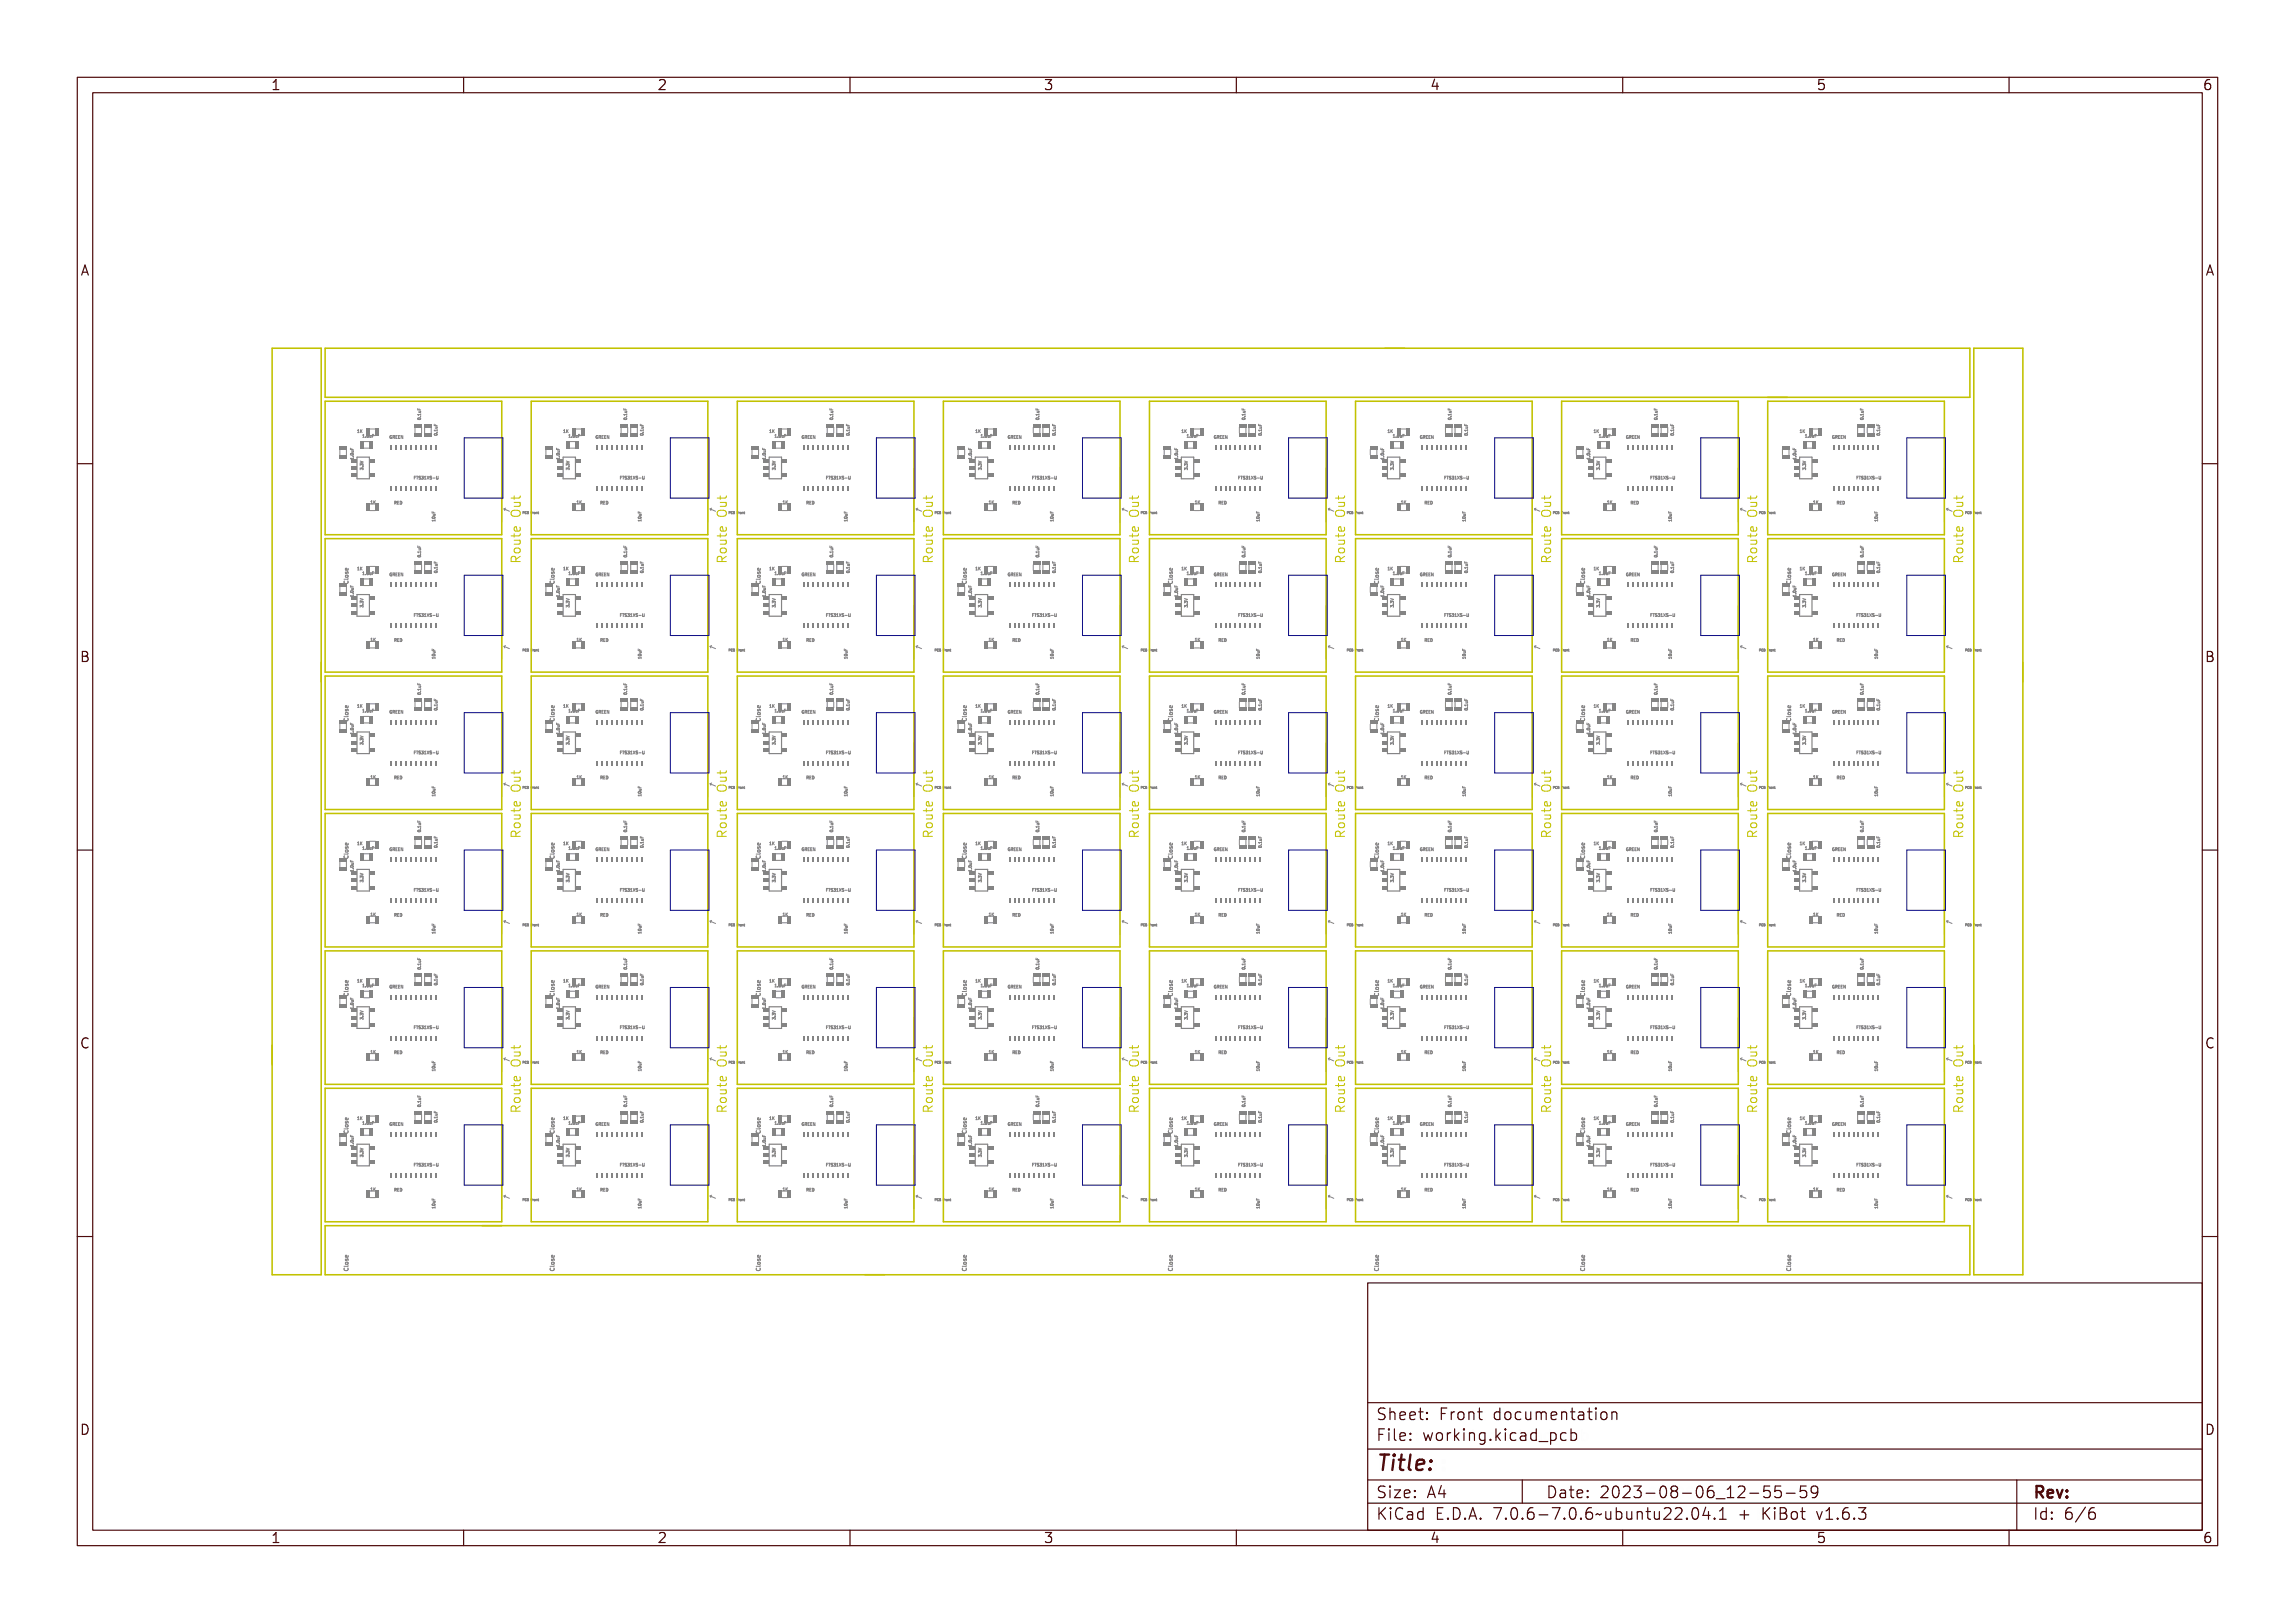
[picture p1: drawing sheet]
<svg xmlns="http://www.w3.org/2000/svg" width="297mm" height="210mm" viewBox="0 0 297 210" stroke-linecap="round" stroke-linejoin="round" font-family="sans-serif">
<defs><g id="words">
<text font-size="2.7" fill="#480000" x="178" y="190.3">Title:</text>
<g font-size="2" fill="#480000">
<text x="178" y="183.7">Sheet: Front documentation</text>
<text x="178" y="186.5">File: working.kicad_pcb</text>
<text x="178" y="193.9">Size: A4</text>
<text x="178" y="196.6">KiCad E.D.A. 7.0.6-7.0.6~ubuntu22.04.1 + KiBot v1.6.3</text>
<text x="200" y="193.9">Date: 2023-08-06_12-55-59</text>
<text x="263" y="196.6">Id: 6/6</text>
<text x="263" y="193.9">Rev:</text>
</g>
<g font-size="1.7" fill="#480000">
<text x="35" y="11.7">1</text>
<text x="85" y="11.7">2</text>
<text x="135" y="11.7">3</text>
<text x="185" y="11.7">4</text>
<text x="235" y="11.7">5</text>
<text x="285" y="11.7">6</text>
<text x="10.5" y="35.7">A</text>
<text x="285.5" y="35.7">A</text>
<text x="10.5" y="85.6">B</text>
<text x="285.5" y="85.6">B</text>
<text x="10.5" y="135.7">C</text>
<text x="285.5" y="135.7">C</text>
<text x="10.5" y="185.6">D</text>
<text x="285.5" y="185.6">D</text>
<text x="35" y="199.7">1</text>
<text x="85" y="199.7">2</text>
<text x="135" y="199.7">3</text>
<text x="185" y="199.7">4</text>
<text x="235" y="199.7">5</text>
<text x="285" y="199.7">6</text>
</g>
<g font-size=".5" fill="#848484">
<text x="45.7" y="59.5" transform="rotate(-90 45.7 59.5)">1.0uF</text>
<text x="46.4" y="56">1K</text>
<text x="46.9" y="56.6">1.0uF</text>
<text x="50.7" y="56.8">GREEN</text>
<text x="54.5" y="54.4" transform="rotate(-90 54.5 54.4)">0.1uF</text>
<text x="56.6" y="56.4" transform="rotate(-90 56.6 56.4)">0.1uF</text>
<text x="72.4" y="59.5" transform="rotate(-90 72.4 59.5)">1.0uF</text>
<text x="73" y="56">1K</text>
<text x="73.6" y="56.6">1.0uF</text>
<text x="77.4" y="56.8">GREEN</text>
<text x="81.1" y="54.4" transform="rotate(-90 81.1 54.4)">0.1uF</text>
<text x="83.3" y="56.4" transform="rotate(-90 83.3 56.4)">0.1uF</text>
<text x="99.1" y="59.5" transform="rotate(-90 99.1 59.5)">1.0uF</text>
<text x="99.7" y="56">1K</text>
<text x="100.3" y="56.6">1.0uF</text>
<text x="104.1" y="56.8">GREEN</text>
<text x="107.8" y="54.4" transform="rotate(-90 107.8 54.4)">0.1uF</text>
<text x="109.9" y="56.4" transform="rotate(-90 109.9 56.4)">0.1uF</text>
<text x="125.8" y="59.5" transform="rotate(-90 125.8 59.5)">1.0uF</text>
<text x="126.4" y="56">1K</text>
<text x="127" y="56.6">1.0uF</text>
<text x="130.7" y="56.8">GREEN</text>
<text x="134.5" y="54.4" transform="rotate(-90 134.5 54.4)">0.1uF</text>
<text x="136.6" y="56.4" transform="rotate(-90 136.6 56.4)">0.1uF</text>
<text x="152.4" y="59.5" transform="rotate(-90 152.4 59.5)">1.0uF</text>
<text x="153" y="56">1K</text>
<text x="153.6" y="56.6">1.0uF</text>
<text x="157.4" y="56.8">GREEN</text>
<text x="161.1" y="54.4" transform="rotate(-90 161.1 54.4)">0.1uF</text>
<text x="163.3" y="56.4" transform="rotate(-90 163.3 56.4)">0.1uF</text>
<text x="179.1" y="59.5" transform="rotate(-90 179.1 59.5)">1.0uF</text>
<text x="179.7" y="56">1K</text>
<text x="180.3" y="56.6">1.0uF</text>
<text x="184.1" y="56.8">GREEN</text>
<text x="187.8" y="54.4" transform="rotate(-90 187.8 54.4)">0.1uF</text>
<text x="189.9" y="56.4" transform="rotate(-90 189.9 56.4)">0.1uF</text>
<text x="205.8" y="59.5" transform="rotate(-90 205.8 59.5)">1.0uF</text>
<text x="206.4" y="56">1K</text>
<text x="207" y="56.6">1.0uF</text>
<text x="210.8" y="56.8">GREEN</text>
<text x="214.5" y="54.4" transform="rotate(-90 214.5 54.4)">0.1uF</text>
<text x="216.6" y="56.4" transform="rotate(-90 216.6 56.4)">0.1uF</text>
<text x="232.4" y="59.5" transform="rotate(-90 232.4 59.5)">1.0uF</text>
<text x="233" y="56">1K</text>
<text x="233.6" y="56.6">1.0uF</text>
<text x="237.4" y="56.8">GREEN</text>
<text x="241.1" y="54.4" transform="rotate(-90 241.1 54.4)">0.1uF</text>
<text x="243.3" y="56.4" transform="rotate(-90 243.3 56.4)">0.1uF</text>
<text x="47" y="60.8" transform="rotate(-90 47 60.8)">3.3V</text>
<text x="47.9" y="65.2">1K</text>
<text x="51" y="65.3">RED</text>
<text x="53.5" y="62">FTS31XS-U</text>
<text x="73.7" y="60.8" transform="rotate(-90 73.7 60.8)">3.3V</text>
<text x="74.6" y="65.2">1K</text>
<text x="77.6" y="65.3">RED</text>
<text x="80.2" y="62">FTS31XS-U</text>
<text x="100.3" y="60.8" transform="rotate(-90 100.3 60.8)">3.3V</text>
<text x="101.2" y="65.2">1K</text>
<text x="104.3" y="65.3">RED</text>
<text x="106.8" y="62">FTS31XS-U</text>
<text x="127" y="60.8" transform="rotate(-90 127 60.8)">3.3V</text>
<text x="127.9" y="65.2">1K</text>
<text x="131" y="65.3">RED</text>
<text x="133.5" y="62">FTS31XS-U</text>
<text x="153.7" y="60.8" transform="rotate(-90 153.7 60.8)">3.3V</text>
<text x="154.6" y="65.2">1K</text>
<text x="157.6" y="65.3">RED</text>
<text x="160.2" y="62">FTS31XS-U</text>
<text x="180.3" y="60.8" transform="rotate(-90 180.3 60.8)">3.3V</text>
<text x="181.3" y="65.2">1K</text>
<text x="184.3" y="65.3">RED</text>
<text x="186.9" y="62">FTS31XS-U</text>
<text x="207" y="60.8" transform="rotate(-90 207 60.8)">3.3V</text>
<text x="207.9" y="65.2">1K</text>
<text x="211" y="65.3">RED</text>
<text x="213.5" y="62">FTS31XS-U</text>
<text x="233.7" y="60.8" transform="rotate(-90 233.7 60.8)">3.3V</text>
<text x="234.6" y="65.2">1K</text>
<text x="237.7" y="65.3">RED</text>
<text x="240.2" y="62">FTS31XS-U</text>
<text x="56.3" y="67.5" transform="rotate(-90 56.3 67.5)">10uF</text>
<text x="83" y="67.5" transform="rotate(-90 83 67.5)">10uF</text>
<text x="109.7" y="67.5" transform="rotate(-90 109.7 67.5)">10uF</text>
<text x="136.3" y="67.5" transform="rotate(-90 136.3 67.5)">10uF</text>
<text x="163" y="67.5" transform="rotate(-90 163 67.5)">10uF</text>
<text x="189.7" y="67.5" transform="rotate(-90 189.7 67.5)">10uF</text>
<text x="216.3" y="67.5" transform="rotate(-90 216.3 67.5)">10uF</text>
<text x="243" y="67.5" transform="rotate(-90 243 67.5)">10uF</text>
<text x="45.7" y="77.3" transform="rotate(-90 45.7 77.3)">1.0uF</text>
<text x="46.4" y="73.8">1K</text>
<text x="46.9" y="74.4">1.0uF</text>
<text x="50.7" y="74.5">GREEN</text>
<text x="54.5" y="72.2" transform="rotate(-90 54.5 72.2)">0.1uF</text>
<text x="56.6" y="74.2" transform="rotate(-90 56.6 74.2)">0.1uF</text>
<text x="72.4" y="77.3" transform="rotate(-90 72.4 77.3)">1.0uF</text>
<text x="73" y="73.8">1K</text>
<text x="73.6" y="74.4">1.0uF</text>
<text x="77.4" y="74.5">GREEN</text>
<text x="81.1" y="72.2" transform="rotate(-90 81.1 72.2)">0.1uF</text>
<text x="83.3" y="74.2" transform="rotate(-90 83.3 74.2)">0.1uF</text>
<text x="99.1" y="77.3" transform="rotate(-90 99.1 77.3)">1.0uF</text>
<text x="99.7" y="73.8">1K</text>
<text x="100.3" y="74.4">1.0uF</text>
<text x="104.1" y="74.5">GREEN</text>
<text x="107.8" y="72.2" transform="rotate(-90 107.8 72.2)">0.1uF</text>
<text x="109.9" y="74.2" transform="rotate(-90 109.9 74.2)">0.1uF</text>
<text x="125.8" y="77.3" transform="rotate(-90 125.8 77.3)">1.0uF</text>
<text x="126.4" y="73.8">1K</text>
<text x="127" y="74.4">1.0uF</text>
<text x="130.7" y="74.5">GREEN</text>
<text x="134.5" y="72.2" transform="rotate(-90 134.5 72.2)">0.1uF</text>
<text x="136.6" y="74.2" transform="rotate(-90 136.6 74.2)">0.1uF</text>
<text x="152.4" y="77.3" transform="rotate(-90 152.4 77.3)">1.0uF</text>
<text x="153" y="73.8">1K</text>
<text x="153.6" y="74.4">1.0uF</text>
<text x="157.4" y="74.5">GREEN</text>
<text x="161.1" y="72.2" transform="rotate(-90 161.1 72.2)">0.1uF</text>
<text x="163.3" y="74.2" transform="rotate(-90 163.3 74.2)">0.1uF</text>
<text x="179.1" y="77.3" transform="rotate(-90 179.1 77.3)">1.0uF</text>
<text x="179.7" y="73.8">1K</text>
<text x="180.3" y="74.4">1.0uF</text>
<text x="184.1" y="74.5">GREEN</text>
<text x="187.8" y="72.2" transform="rotate(-90 187.8 72.2)">0.1uF</text>
<text x="189.9" y="74.2" transform="rotate(-90 189.9 74.2)">0.1uF</text>
<text x="205.8" y="77.3" transform="rotate(-90 205.8 77.3)">1.0uF</text>
<text x="206.4" y="73.8">1K</text>
<text x="207" y="74.4">1.0uF</text>
<text x="210.8" y="74.5">GREEN</text>
<text x="214.5" y="72.2" transform="rotate(-90 214.5 72.2)">0.1uF</text>
<text x="216.6" y="74.2" transform="rotate(-90 216.6 74.2)">0.1uF</text>
<text x="232.4" y="77.3" transform="rotate(-90 232.4 77.3)">1.0uF</text>
<text x="233" y="73.8">1K</text>
<text x="233.6" y="74.4">1.0uF</text>
<text x="237.4" y="74.5">GREEN</text>
<text x="241.1" y="72.2" transform="rotate(-90 241.1 72.2)">0.1uF</text>
<text x="243.3" y="74.2" transform="rotate(-90 243.3 74.2)">0.1uF</text>
<text x="47" y="78.6" transform="rotate(-90 47 78.6)">3.3V</text>
<text x="47.9" y="83">1K</text>
<text x="51" y="83">RED</text>
<text x="53.5" y="79.8">FTS31XS-U</text>
<text x="73.7" y="78.6" transform="rotate(-90 73.7 78.6)">3.3V</text>
<text x="74.6" y="83">1K</text>
<text x="77.6" y="83">RED</text>
<text x="80.2" y="79.8">FTS31XS-U</text>
<text x="100.3" y="78.6" transform="rotate(-90 100.3 78.6)">3.3V</text>
<text x="101.2" y="83">1K</text>
<text x="104.3" y="83">RED</text>
<text x="106.8" y="79.8">FTS31XS-U</text>
<text x="127" y="78.6" transform="rotate(-90 127 78.6)">3.3V</text>
<text x="127.9" y="83">1K</text>
<text x="131" y="83">RED</text>
<text x="133.5" y="79.8">FTS31XS-U</text>
<text x="153.7" y="78.6" transform="rotate(-90 153.7 78.6)">3.3V</text>
<text x="154.6" y="83">1K</text>
<text x="157.6" y="83">RED</text>
<text x="160.2" y="79.8">FTS31XS-U</text>
<text x="180.3" y="78.6" transform="rotate(-90 180.3 78.6)">3.3V</text>
<text x="181.3" y="83">1K</text>
<text x="184.3" y="83">RED</text>
<text x="186.9" y="79.8">FTS31XS-U</text>
<text x="207" y="78.6" transform="rotate(-90 207 78.6)">3.3V</text>
<text x="207.9" y="83">1K</text>
<text x="211" y="83">RED</text>
<text x="213.5" y="79.8">FTS31XS-U</text>
<text x="233.7" y="78.6" transform="rotate(-90 233.7 78.6)">3.3V</text>
<text x="234.6" y="83">1K</text>
<text x="237.7" y="83">RED</text>
<text x="240.2" y="79.8">FTS31XS-U</text>
<text x="54.5" y="89.9" transform="rotate(-90 54.5 89.9)">0.1uF</text>
<text x="56.3" y="85.3" transform="rotate(-90 56.3 85.3)">10uF</text>
<text x="81.1" y="89.9" transform="rotate(-90 81.1 89.9)">0.1uF</text>
<text x="83" y="85.3" transform="rotate(-90 83 85.3)">10uF</text>
<text x="107.8" y="89.9" transform="rotate(-90 107.8 89.9)">0.1uF</text>
<text x="109.7" y="85.3" transform="rotate(-90 109.7 85.3)">10uF</text>
<text x="134.5" y="89.9" transform="rotate(-90 134.5 89.9)">0.1uF</text>
<text x="136.3" y="85.3" transform="rotate(-90 136.3 85.3)">10uF</text>
<text x="161.1" y="89.9" transform="rotate(-90 161.1 89.9)">0.1uF</text>
<text x="163" y="85.3" transform="rotate(-90 163 85.3)">10uF</text>
<text x="187.8" y="89.9" transform="rotate(-90 187.8 89.9)">0.1uF</text>
<text x="189.7" y="85.3" transform="rotate(-90 189.7 85.3)">10uF</text>
<text x="214.5" y="89.9" transform="rotate(-90 214.5 89.9)">0.1uF</text>
<text x="216.3" y="85.3" transform="rotate(-90 216.3 85.3)">10uF</text>
<text x="241.1" y="89.9" transform="rotate(-90 241.1 89.9)">0.1uF</text>
<text x="243" y="85.3" transform="rotate(-90 243 85.3)">10uF</text>
<text x="45.7" y="95.1" transform="rotate(-90 45.7 95.1)">1.0uF</text>
<text x="46.4" y="91.6">1K</text>
<text x="46.9" y="92.2">1.0uF</text>
<text x="50.7" y="92.3">GREEN</text>
<text x="56.6" y="92" transform="rotate(-90 56.6 92)">0.1uF</text>
<text x="72.4" y="95.1" transform="rotate(-90 72.4 95.1)">1.0uF</text>
<text x="73" y="91.6">1K</text>
<text x="73.6" y="92.2">1.0uF</text>
<text x="77.4" y="92.3">GREEN</text>
<text x="83.3" y="92" transform="rotate(-90 83.3 92)">0.1uF</text>
<text x="99.1" y="95.1" transform="rotate(-90 99.1 95.1)">1.0uF</text>
<text x="99.7" y="91.6">1K</text>
<text x="100.3" y="92.2">1.0uF</text>
<text x="104.1" y="92.3">GREEN</text>
<text x="109.9" y="92" transform="rotate(-90 109.9 92)">0.1uF</text>
<text x="125.8" y="95.1" transform="rotate(-90 125.8 95.1)">1.0uF</text>
<text x="126.4" y="91.6">1K</text>
<text x="127" y="92.2">1.0uF</text>
<text x="130.7" y="92.3">GREEN</text>
<text x="136.6" y="92" transform="rotate(-90 136.6 92)">0.1uF</text>
<text x="152.4" y="95.1" transform="rotate(-90 152.4 95.1)">1.0uF</text>
<text x="153" y="91.6">1K</text>
<text x="153.6" y="92.2">1.0uF</text>
<text x="157.4" y="92.3">GREEN</text>
<text x="163.3" y="92" transform="rotate(-90 163.3 92)">0.1uF</text>
<text x="179.1" y="95.1" transform="rotate(-90 179.1 95.1)">1.0uF</text>
<text x="179.7" y="91.6">1K</text>
<text x="180.3" y="92.2">1.0uF</text>
<text x="184.1" y="92.3">GREEN</text>
<text x="189.9" y="92" transform="rotate(-90 189.9 92)">0.1uF</text>
<text x="205.8" y="95.1" transform="rotate(-90 205.8 95.1)">1.0uF</text>
<text x="206.4" y="91.6">1K</text>
<text x="207" y="92.2">1.0uF</text>
<text x="210.8" y="92.3">GREEN</text>
<text x="216.6" y="92" transform="rotate(-90 216.6 92)">0.1uF</text>
<text x="232.4" y="95.1" transform="rotate(-90 232.4 95.1)">1.0uF</text>
<text x="233" y="91.6">1K</text>
<text x="233.6" y="92.2">1.0uF</text>
<text x="237.4" y="92.3">GREEN</text>
<text x="243.3" y="92" transform="rotate(-90 243.3 92)">0.1uF</text>
<text x="47" y="96.4" transform="rotate(-90 47 96.4)">3.3V</text>
<text x="47.9" y="100.7">1K</text>
<text x="51" y="100.8">RED</text>
<text x="53.5" y="97.6">FTS31XS-U</text>
<text x="73.7" y="96.4" transform="rotate(-90 73.7 96.4)">3.3V</text>
<text x="74.6" y="100.7">1K</text>
<text x="77.6" y="100.8">RED</text>
<text x="80.2" y="97.6">FTS31XS-U</text>
<text x="100.3" y="96.4" transform="rotate(-90 100.3 96.4)">3.3V</text>
<text x="101.2" y="100.7">1K</text>
<text x="104.3" y="100.8">RED</text>
<text x="106.8" y="97.6">FTS31XS-U</text>
<text x="127" y="96.4" transform="rotate(-90 127 96.4)">3.3V</text>
<text x="127.9" y="100.7">1K</text>
<text x="131" y="100.8">RED</text>
<text x="133.5" y="97.6">FTS31XS-U</text>
<text x="153.7" y="96.4" transform="rotate(-90 153.7 96.4)">3.3V</text>
<text x="154.6" y="100.7">1K</text>
<text x="157.6" y="100.8">RED</text>
<text x="160.2" y="97.6">FTS31XS-U</text>
<text x="180.3" y="96.4" transform="rotate(-90 180.3 96.4)">3.3V</text>
<text x="181.3" y="100.7">1K</text>
<text x="184.3" y="100.8">RED</text>
<text x="186.9" y="97.6">FTS31XS-U</text>
<text x="207" y="96.4" transform="rotate(-90 207 96.4)">3.3V</text>
<text x="207.9" y="100.7">1K</text>
<text x="211" y="100.8">RED</text>
<text x="213.5" y="97.6">FTS31XS-U</text>
<text x="233.7" y="96.4" transform="rotate(-90 233.7 96.4)">3.3V</text>
<text x="234.6" y="100.7">1K</text>
<text x="237.7" y="100.8">RED</text>
<text x="240.2" y="97.6">FTS31XS-U</text>
<text x="54.5" y="107.7" transform="rotate(-90 54.5 107.7)">0.1uF</text>
<text x="56.3" y="103.1" transform="rotate(-90 56.3 103.1)">10uF</text>
<text x="81.1" y="107.7" transform="rotate(-90 81.1 107.7)">0.1uF</text>
<text x="83" y="103.1" transform="rotate(-90 83 103.1)">10uF</text>
<text x="107.8" y="107.7" transform="rotate(-90 107.8 107.7)">0.1uF</text>
<text x="109.7" y="103.1" transform="rotate(-90 109.7 103.1)">10uF</text>
<text x="134.5" y="107.7" transform="rotate(-90 134.5 107.7)">0.1uF</text>
<text x="136.3" y="103.1" transform="rotate(-90 136.3 103.1)">10uF</text>
<text x="161.1" y="107.7" transform="rotate(-90 161.1 107.7)">0.1uF</text>
<text x="163" y="103.1" transform="rotate(-90 163 103.1)">10uF</text>
<text x="187.8" y="107.7" transform="rotate(-90 187.8 107.7)">0.1uF</text>
<text x="189.7" y="103.1" transform="rotate(-90 189.7 103.1)">10uF</text>
<text x="214.5" y="107.7" transform="rotate(-90 214.5 107.7)">0.1uF</text>
<text x="216.3" y="103.1" transform="rotate(-90 216.3 103.1)">10uF</text>
<text x="241.1" y="107.7" transform="rotate(-90 241.1 107.7)">0.1uF</text>
<text x="243" y="103.1" transform="rotate(-90 243 103.1)">10uF</text>
<text x="45.7" y="112.9" transform="rotate(-90 45.7 112.9)">1.0uF</text>
<text x="46.4" y="109.3">1K</text>
<text x="46.9" y="109.9">1.0uF</text>
<text x="50.7" y="110.1">GREEN</text>
<text x="56.6" y="109.8" transform="rotate(-90 56.6 109.8)">0.1uF</text>
<text x="72.4" y="112.9" transform="rotate(-90 72.4 112.9)">1.0uF</text>
<text x="73" y="109.3">1K</text>
<text x="73.6" y="109.9">1.0uF</text>
<text x="77.4" y="110.1">GREEN</text>
<text x="83.3" y="109.8" transform="rotate(-90 83.3 109.8)">0.1uF</text>
<text x="99.1" y="112.9" transform="rotate(-90 99.1 112.9)">1.0uF</text>
<text x="99.7" y="109.3">1K</text>
<text x="100.3" y="109.9">1.0uF</text>
<text x="104.1" y="110.1">GREEN</text>
<text x="109.9" y="109.8" transform="rotate(-90 109.9 109.8)">0.1uF</text>
<text x="125.8" y="112.9" transform="rotate(-90 125.8 112.9)">1.0uF</text>
<text x="126.4" y="109.3">1K</text>
<text x="127" y="109.9">1.0uF</text>
<text x="130.7" y="110.1">GREEN</text>
<text x="136.6" y="109.8" transform="rotate(-90 136.6 109.8)">0.1uF</text>
<text x="152.4" y="112.9" transform="rotate(-90 152.4 112.9)">1.0uF</text>
<text x="153" y="109.3">1K</text>
<text x="153.6" y="109.9">1.0uF</text>
<text x="157.4" y="110.1">GREEN</text>
<text x="163.3" y="109.8" transform="rotate(-90 163.3 109.8)">0.1uF</text>
<text x="179.1" y="112.9" transform="rotate(-90 179.1 112.9)">1.0uF</text>
<text x="179.7" y="109.3">1K</text>
<text x="180.3" y="109.9">1.0uF</text>
<text x="184.1" y="110.1">GREEN</text>
<text x="189.9" y="109.8" transform="rotate(-90 189.9 109.8)">0.1uF</text>
<text x="205.8" y="112.9" transform="rotate(-90 205.8 112.9)">1.0uF</text>
<text x="206.4" y="109.3">1K</text>
<text x="207" y="109.9">1.0uF</text>
<text x="210.8" y="110.1">GREEN</text>
<text x="216.6" y="109.8" transform="rotate(-90 216.6 109.8)">0.1uF</text>
<text x="232.4" y="112.9" transform="rotate(-90 232.4 112.9)">1.0uF</text>
<text x="233" y="109.3">1K</text>
<text x="233.6" y="109.9">1.0uF</text>
<text x="237.4" y="110.1">GREEN</text>
<text x="243.3" y="109.8" transform="rotate(-90 243.3 109.8)">0.1uF</text>
<text x="47" y="114.1" transform="rotate(-90 47 114.1)">3.3V</text>
<text x="47.9" y="118.5">1K</text>
<text x="51" y="118.6">RED</text>
<text x="53.5" y="115.4">FTS31XS-U</text>
<text x="73.7" y="114.1" transform="rotate(-90 73.7 114.1)">3.3V</text>
<text x="74.6" y="118.5">1K</text>
<text x="77.6" y="118.6">RED</text>
<text x="80.2" y="115.4">FTS31XS-U</text>
<text x="100.3" y="114.1" transform="rotate(-90 100.3 114.1)">3.3V</text>
<text x="101.2" y="118.5">1K</text>
<text x="104.3" y="118.6">RED</text>
<text x="106.8" y="115.4">FTS31XS-U</text>
<text x="127" y="114.1" transform="rotate(-90 127 114.1)">3.3V</text>
<text x="127.9" y="118.5">1K</text>
<text x="131" y="118.6">RED</text>
<text x="133.5" y="115.4">FTS31XS-U</text>
<text x="153.7" y="114.1" transform="rotate(-90 153.7 114.1)">3.3V</text>
<text x="154.6" y="118.5">1K</text>
<text x="157.6" y="118.6">RED</text>
<text x="160.2" y="115.4">FTS31XS-U</text>
<text x="180.3" y="114.1" transform="rotate(-90 180.3 114.1)">3.3V</text>
<text x="181.3" y="118.5">1K</text>
<text x="184.3" y="118.6">RED</text>
<text x="186.9" y="115.4">FTS31XS-U</text>
<text x="207" y="114.1" transform="rotate(-90 207 114.1)">3.3V</text>
<text x="207.9" y="118.5">1K</text>
<text x="211" y="118.6">RED</text>
<text x="213.5" y="115.4">FTS31XS-U</text>
<text x="233.7" y="114.1" transform="rotate(-90 233.7 114.1)">3.3V</text>
<text x="234.6" y="118.5">1K</text>
<text x="237.7" y="118.6">RED</text>
<text x="240.2" y="115.4">FTS31XS-U</text>
<text x="54.5" y="125.5" transform="rotate(-90 54.5 125.5)">0.1uF</text>
<text x="56.3" y="120.9" transform="rotate(-90 56.3 120.9)">10uF</text>
<text x="81.1" y="125.5" transform="rotate(-90 81.1 125.5)">0.1uF</text>
<text x="83" y="120.9" transform="rotate(-90 83 120.9)">10uF</text>
<text x="107.8" y="125.5" transform="rotate(-90 107.8 125.5)">0.1uF</text>
<text x="109.7" y="120.9" transform="rotate(-90 109.7 120.9)">10uF</text>
<text x="134.5" y="125.5" transform="rotate(-90 134.5 125.5)">0.1uF</text>
<text x="136.3" y="120.9" transform="rotate(-90 136.3 120.9)">10uF</text>
<text x="161.1" y="125.5" transform="rotate(-90 161.1 125.5)">0.1uF</text>
<text x="163" y="120.9" transform="rotate(-90 163 120.9)">10uF</text>
<text x="187.8" y="125.5" transform="rotate(-90 187.8 125.5)">0.1uF</text>
<text x="189.7" y="120.9" transform="rotate(-90 189.7 120.9)">10uF</text>
<text x="214.5" y="125.5" transform="rotate(-90 214.5 125.5)">0.1uF</text>
<text x="216.3" y="120.9" transform="rotate(-90 216.3 120.9)">10uF</text>
<text x="241.1" y="125.5" transform="rotate(-90 241.1 125.5)">0.1uF</text>
<text x="243" y="120.9" transform="rotate(-90 243 120.9)">10uF</text>
<text x="45.7" y="130.6" transform="rotate(-90 45.7 130.6)">1.0uF</text>
<text x="46.4" y="127.1">1K</text>
<text x="46.9" y="127.7">1.0uF</text>
<text x="47" y="131.9" transform="rotate(-90 47 131.9)">3.3V</text>
<text x="50.7" y="127.9">GREEN</text>
<text x="56.6" y="127.5" transform="rotate(-90 56.6 127.5)">0.1uF</text>
<text x="72.4" y="130.6" transform="rotate(-90 72.4 130.6)">1.0uF</text>
<text x="73" y="127.1">1K</text>
<text x="73.6" y="127.7">1.0uF</text>
<text x="73.7" y="131.9" transform="rotate(-90 73.7 131.9)">3.3V</text>
<text x="77.4" y="127.9">GREEN</text>
<text x="83.3" y="127.5" transform="rotate(-90 83.3 127.5)">0.1uF</text>
<text x="99.1" y="130.6" transform="rotate(-90 99.1 130.6)">1.0uF</text>
<text x="99.7" y="127.1">1K</text>
<text x="100.3" y="127.7">1.0uF</text>
<text x="100.3" y="131.9" transform="rotate(-90 100.3 131.9)">3.3V</text>
<text x="104.1" y="127.9">GREEN</text>
<text x="109.9" y="127.5" transform="rotate(-90 109.9 127.5)">0.1uF</text>
<text x="125.8" y="130.6" transform="rotate(-90 125.8 130.6)">1.0uF</text>
<text x="126.4" y="127.1">1K</text>
<text x="127" y="127.7">1.0uF</text>
<text x="127" y="131.9" transform="rotate(-90 127 131.9)">3.3V</text>
<text x="130.7" y="127.9">GREEN</text>
<text x="136.6" y="127.5" transform="rotate(-90 136.6 127.5)">0.1uF</text>
<text x="152.4" y="130.6" transform="rotate(-90 152.4 130.6)">1.0uF</text>
<text x="153" y="127.1">1K</text>
<text x="153.6" y="127.7">1.0uF</text>
<text x="153.7" y="131.9" transform="rotate(-90 153.7 131.9)">3.3V</text>
<text x="157.4" y="127.9">GREEN</text>
<text x="163.3" y="127.5" transform="rotate(-90 163.3 127.5)">0.1uF</text>
<text x="179.1" y="130.6" transform="rotate(-90 179.1 130.6)">1.0uF</text>
<text x="179.7" y="127.1">1K</text>
<text x="180.3" y="127.7">1.0uF</text>
<text x="180.3" y="131.9" transform="rotate(-90 180.3 131.9)">3.3V</text>
<text x="184.1" y="127.9">GREEN</text>
<text x="189.9" y="127.5" transform="rotate(-90 189.9 127.5)">0.1uF</text>
<text x="205.8" y="130.6" transform="rotate(-90 205.8 130.6)">1.0uF</text>
<text x="206.4" y="127.1">1K</text>
<text x="207" y="127.7">1.0uF</text>
<text x="207" y="131.9" transform="rotate(-90 207 131.9)">3.3V</text>
<text x="210.8" y="127.9">GREEN</text>
<text x="216.6" y="127.5" transform="rotate(-90 216.6 127.5)">0.1uF</text>
<text x="232.4" y="130.6" transform="rotate(-90 232.4 130.6)">1.0uF</text>
<text x="233" y="127.1">1K</text>
<text x="233.6" y="127.7">1.0uF</text>
<text x="233.7" y="131.9" transform="rotate(-90 233.7 131.9)">3.3V</text>
<text x="237.4" y="127.9">GREEN</text>
<text x="243.3" y="127.5" transform="rotate(-90 243.3 127.5)">0.1uF</text>
<text x="47.9" y="136.3">1K</text>
<text x="51" y="136.4">RED</text>
<text x="53.5" y="133.1">FTS31XS-U</text>
<text x="74.6" y="136.3">1K</text>
<text x="77.6" y="136.4">RED</text>
<text x="80.2" y="133.1">FTS31XS-U</text>
<text x="101.2" y="136.3">1K</text>
<text x="104.3" y="136.4">RED</text>
<text x="106.8" y="133.1">FTS31XS-U</text>
<text x="127.9" y="136.3">1K</text>
<text x="131" y="136.4">RED</text>
<text x="133.5" y="133.1">FTS31XS-U</text>
<text x="154.6" y="136.3">1K</text>
<text x="157.6" y="136.4">RED</text>
<text x="160.2" y="133.1">FTS31XS-U</text>
<text x="181.3" y="136.3">1K</text>
<text x="184.3" y="136.4">RED</text>
<text x="186.9" y="133.1">FTS31XS-U</text>
<text x="207.9" y="136.3">1K</text>
<text x="211" y="136.4">RED</text>
<text x="213.5" y="133.1">FTS31XS-U</text>
<text x="234.6" y="136.3">1K</text>
<text x="237.7" y="136.4">RED</text>
<text x="240.2" y="133.1">FTS31XS-U</text>
<text x="54.5" y="143.3" transform="rotate(-90 54.5 143.3)">0.1uF</text>
<text x="56.3" y="138.7" transform="rotate(-90 56.3 138.7)">10uF</text>
<text x="81.1" y="143.3" transform="rotate(-90 81.1 143.3)">0.1uF</text>
<text x="83" y="138.7" transform="rotate(-90 83 138.7)">10uF</text>
<text x="107.8" y="143.3" transform="rotate(-90 107.8 143.3)">0.1uF</text>
<text x="109.7" y="138.7" transform="rotate(-90 109.7 138.7)">10uF</text>
<text x="134.5" y="143.3" transform="rotate(-90 134.5 143.3)">0.1uF</text>
<text x="136.3" y="138.7" transform="rotate(-90 136.3 138.7)">10uF</text>
<text x="161.1" y="143.3" transform="rotate(-90 161.1 143.3)">0.1uF</text>
<text x="163" y="138.7" transform="rotate(-90 163 138.7)">10uF</text>
<text x="187.8" y="143.3" transform="rotate(-90 187.8 143.3)">0.1uF</text>
<text x="189.7" y="138.7" transform="rotate(-90 189.7 138.7)">10uF</text>
<text x="214.5" y="143.3" transform="rotate(-90 214.5 143.3)">0.1uF</text>
<text x="216.3" y="138.7" transform="rotate(-90 216.3 138.7)">10uF</text>
<text x="241.1" y="143.3" transform="rotate(-90 241.1 143.3)">0.1uF</text>
<text x="243" y="138.7" transform="rotate(-90 243 138.7)">10uF</text>
<text x="45.7" y="148.4" transform="rotate(-90 45.7 148.4)">1.0uF</text>
<text x="46.4" y="144.9">1K</text>
<text x="46.9" y="145.5">1.0uF</text>
<text x="47" y="149.7" transform="rotate(-90 47 149.7)">3.3V</text>
<text x="50.7" y="145.7">GREEN</text>
<text x="56.6" y="145.3" transform="rotate(-90 56.6 145.3)">0.1uF</text>
<text x="72.4" y="148.4" transform="rotate(-90 72.4 148.4)">1.0uF</text>
<text x="73" y="144.9">1K</text>
<text x="73.6" y="145.5">1.0uF</text>
<text x="73.7" y="149.7" transform="rotate(-90 73.7 149.7)">3.3V</text>
<text x="77.4" y="145.7">GREEN</text>
<text x="83.3" y="145.3" transform="rotate(-90 83.3 145.3)">0.1uF</text>
<text x="99.1" y="148.4" transform="rotate(-90 99.1 148.4)">1.0uF</text>
<text x="99.7" y="144.9">1K</text>
<text x="100.3" y="145.5">1.0uF</text>
<text x="100.3" y="149.7" transform="rotate(-90 100.3 149.7)">3.3V</text>
<text x="104.1" y="145.7">GREEN</text>
<text x="109.9" y="145.3" transform="rotate(-90 109.9 145.3)">0.1uF</text>
<text x="125.8" y="148.4" transform="rotate(-90 125.8 148.4)">1.0uF</text>
<text x="126.4" y="144.9">1K</text>
<text x="127" y="145.5">1.0uF</text>
<text x="127" y="149.7" transform="rotate(-90 127 149.7)">3.3V</text>
<text x="130.7" y="145.7">GREEN</text>
<text x="136.6" y="145.3" transform="rotate(-90 136.6 145.3)">0.1uF</text>
<text x="152.4" y="148.4" transform="rotate(-90 152.4 148.4)">1.0uF</text>
<text x="153" y="144.9">1K</text>
<text x="153.6" y="145.5">1.0uF</text>
<text x="153.7" y="149.7" transform="rotate(-90 153.7 149.7)">3.3V</text>
<text x="157.4" y="145.7">GREEN</text>
<text x="163.3" y="145.3" transform="rotate(-90 163.3 145.3)">0.1uF</text>
<text x="179.1" y="148.4" transform="rotate(-90 179.1 148.4)">1.0uF</text>
<text x="179.7" y="144.9">1K</text>
<text x="180.3" y="145.5">1.0uF</text>
<text x="180.3" y="149.7" transform="rotate(-90 180.3 149.7)">3.3V</text>
<text x="184.1" y="145.7">GREEN</text>
<text x="189.9" y="145.3" transform="rotate(-90 189.9 145.3)">0.1uF</text>
<text x="205.8" y="148.4" transform="rotate(-90 205.8 148.4)">1.0uF</text>
<text x="206.4" y="144.9">1K</text>
<text x="207" y="145.5">1.0uF</text>
<text x="207" y="149.7" transform="rotate(-90 207 149.7)">3.3V</text>
<text x="210.8" y="145.7">GREEN</text>
<text x="216.6" y="145.3" transform="rotate(-90 216.6 145.3)">0.1uF</text>
<text x="232.4" y="148.4" transform="rotate(-90 232.4 148.4)">1.0uF</text>
<text x="233" y="144.9">1K</text>
<text x="233.6" y="145.5">1.0uF</text>
<text x="233.7" y="149.7" transform="rotate(-90 233.7 149.7)">3.3V</text>
<text x="237.4" y="145.7">GREEN</text>
<text x="243.3" y="145.3" transform="rotate(-90 243.3 145.3)">0.1uF</text>
<text x="47.9" y="154.1">1K</text>
<text x="51" y="154.2">RED</text>
<text x="53.5" y="150.9">FTS31XS-U</text>
<text x="74.6" y="154.1">1K</text>
<text x="77.6" y="154.2">RED</text>
<text x="80.2" y="150.9">FTS31XS-U</text>
<text x="101.2" y="154.1">1K</text>
<text x="104.3" y="154.2">RED</text>
<text x="106.8" y="150.9">FTS31XS-U</text>
<text x="127.9" y="154.1">1K</text>
<text x="131" y="154.2">RED</text>
<text x="133.5" y="150.9">FTS31XS-U</text>
<text x="154.6" y="154.1">1K</text>
<text x="157.6" y="154.2">RED</text>
<text x="160.2" y="150.9">FTS31XS-U</text>
<text x="181.3" y="154.1">1K</text>
<text x="184.3" y="154.2">RED</text>
<text x="186.9" y="150.9">FTS31XS-U</text>
<text x="207.9" y="154.1">1K</text>
<text x="211" y="154.2">RED</text>
<text x="213.5" y="150.9">FTS31XS-U</text>
<text x="234.6" y="154.1">1K</text>
<text x="237.7" y="154.2">RED</text>
<text x="240.2" y="150.9">FTS31XS-U</text>
<text x="56.3" y="156.4" transform="rotate(-90 56.3 156.4)">10uF</text>
<text x="83" y="156.4" transform="rotate(-90 83 156.4)">10uF</text>
<text x="109.7" y="156.4" transform="rotate(-90 109.7 156.4)">10uF</text>
<text x="136.3" y="156.4" transform="rotate(-90 136.3 156.4)">10uF</text>
<text x="163" y="156.4" transform="rotate(-90 163 156.4)">10uF</text>
<text x="189.7" y="156.4" transform="rotate(-90 189.7 156.4)">10uF</text>
<text x="216.3" y="156.4" transform="rotate(-90 216.3 156.4)">10uF</text>
<text x="243" y="156.4" transform="rotate(-90 243 156.4)">10uF</text>
</g>
<g font-size=".4" fill="#848484">
<text x="67.6" y="66.5">PCB Front</text>
<text x="94.3" y="66.5">PCB Front</text>
<text x="120.9" y="66.5">PCB Front</text>
<text x="147.6" y="66.5">PCB Front</text>
<text x="174.3" y="66.5">PCB Front</text>
<text x="200.9" y="66.5">PCB Front</text>
<text x="227.6" y="66.5">PCB Front</text>
<text x="254.3" y="66.5">PCB Front</text>
<text x="67.6" y="84.3">PCB Front</text>
<text x="94.3" y="84.3">PCB Front</text>
<text x="120.9" y="84.3">PCB Front</text>
<text x="147.6" y="84.3">PCB Front</text>
<text x="174.3" y="84.3">PCB Front</text>
<text x="200.9" y="84.3">PCB Front</text>
<text x="227.6" y="84.3">PCB Front</text>
<text x="254.3" y="84.3">PCB Front</text>
<text x="67.6" y="102.1">PCB Front</text>
<text x="94.3" y="102.1">PCB Front</text>
<text x="120.9" y="102.1">PCB Front</text>
<text x="147.6" y="102.1">PCB Front</text>
<text x="174.3" y="102.1">PCB Front</text>
<text x="200.9" y="102.1">PCB Front</text>
<text x="227.6" y="102.1">PCB Front</text>
<text x="254.3" y="102.1">PCB Front</text>
<text x="67.6" y="119.9">PCB Front</text>
<text x="94.3" y="119.9">PCB Front</text>
<text x="120.9" y="119.9">PCB Front</text>
<text x="147.6" y="119.9">PCB Front</text>
<text x="174.3" y="119.9">PCB Front</text>
<text x="200.9" y="119.9">PCB Front</text>
<text x="227.6" y="119.9">PCB Front</text>
<text x="254.3" y="119.9">PCB Front</text>
<text x="67.6" y="137.6">PCB Front</text>
<text x="94.3" y="137.6">PCB Front</text>
<text x="120.9" y="137.6">PCB Front</text>
<text x="147.6" y="137.6">PCB Front</text>
<text x="174.3" y="137.6">PCB Front</text>
<text x="200.9" y="137.6">PCB Front</text>
<text x="227.6" y="137.6">PCB Front</text>
<text x="254.3" y="137.6">PCB Front</text>
<text x="67.6" y="155.4">PCB Front</text>
<text x="94.3" y="155.4">PCB Front</text>
<text x="120.9" y="155.4">PCB Front</text>
<text x="147.6" y="155.4">PCB Front</text>
<text x="174.3" y="155.4">PCB Front</text>
<text x="200.9" y="155.4">PCB Front</text>
<text x="227.6" y="155.4">PCB Front</text>
<text x="254.3" y="155.4">PCB Front</text>
</g>
</g></defs>
<g fill="none" stroke="#848484" stroke-width=".13">
<path d="M45.4 59.3h.3v-.1v.2h-.3v.1zM45.4 58v.2h.1l.1-.2v.2l.1 .1h-.3zM45.4 58.7a.18 .18 0 0 1 .2-.1 .18 .18 0 0 1 .1 .2h-.3zM45.4 58.7l.3 .1h-.2zM45.5 58.4h.2v.1l-.2 .1 .2-.1zM45.7 59v.1zM46.6 59.6l.4 .2-.4 .1 .4-.1zM46.7 60h.1a.11 .11 0 0 1 .2 0 .11 .11 0 0 1-.1 .2v-.2l-.1 .1-.1-.1-.1 .2zM47 56.3l.1-.1v.4h.1h-.2l.1-.3zM47.4 56.5v.1zM47.6 56.3v-.1a.17 .17 0 0 1 .2 .2 .17 .17 0 0 1-.2 .2zM47.7 56.3l.1 .1-.1 .2z"/>
<path d="M47.9 56.3l.1 .3 .1-.3v.3h-.2zM48.2 56.2h.2l-.1 .1v.1h.1h-.1v.2zM50.6 56.4a.2 .2 0 0 0-.1 .1 .2 .2 0 0 0 .1 .2M50.8 56.4h.1l.1 .1a.13 .13 0 0 0-.2 .1 .13 .13 0 0 0 .2 .1l-.1-.1h.1v.1a.18 .18 0 0 1-.2 0 .18 .18 0 0 1 0-.3zM51.1 56.4h.2l-.1 .2 .1 .2-.1-.2-.1 .2zM51.1 56.4l.1 .1-.1 .1zM51.4 56.4h.2h-.2v.1h.2l-.2 .1v.1l.2 .1h-.2zM51.7 56.4h.2h-.2v.1h.2l-.2 .1v.1l.2 .1h-.2zM52 56.4l.2 .3v-.3v.4l-.2-.3v.3zM54.1 53.6h.3l.1-.1v.2l-.1-.1h-.3v.1zM54.1 52.9v.2h.1l.1-.2v.2h.2h-.4zM54.1 54.2a.18 .18 0 0 1 .2-.1 .18 .18 0 0 1 .1 .2h-.3z"/>
<path d="M54.1 54.2h.3l-.2 .1zM54.2 53.2h.3v.2h-.3l.2-.1zM54.4 53.9l.1 .1zM56.2 55.6h.3l.1-.1v.2h-.1h-.2h-.1zM56.2 54.9l.1 .2h.1v-.1v.1l.2 .1h-.4zM56.2 56.2a.18 .18 0 0 1 .3-.1 .18 .18 0 0 1 .1 .3h-.3zM56.3 56.2l.3 .1h-.3zM56.3 55.3h.3v.1l-.3 .1 .3-.1zM56.5 55.9l.1 .1zM72 59.3h.4v-.1v.2h-.3v.1zM72 58l.1 .2h.1v-.2v.2l.2 .1h-.4zM72.1 58.7a.18 .18 0 0 1 .2-.1 .18 .18 0 0 1 .1 .2h-.3z"/>
<path d="M72.1 58.7l.3 .1h-.2zM72.1 58.4h.3v.1l-.3 .1 .3-.1zM72.3 59l.1 .1zM73.3 59.6l.4 .2-.4 .1 .3-.1zM73.3 60h.2a.11 .11 0 0 1 .2 0 .11 .11 0 0 1-.1 .2v-.2l-.1 .1-.1-.1-.1 .2zM73.7 56.3l.1-.1v.4h.1h-.2h.1v-.3zM74 56.5l.1 .1zM74.3 56.3v-.1a.17 .17 0 0 1 .2 .2 .17 .17 0 0 1-.2 .2zM74.3 56.3l.1 .1v.2zM74.6 56.3l.1 .3 .1-.3v.3h-.2zM74.9 56.2h.2l-.2 .1v.1h.2h-.2v.2zM77.3 56.4a.2 .2 0 0 0-.2 .1 .2 .2 0 0 0 .2 .2"/>
<path d="M77.5 56.4h.1l.1 .1a.13 .13 0 0 0-.2 .1 .13 .13 0 0 0 .1 .1v-.1h.1v.1a.18 .18 0 0 1-.3 0 .18 .18 0 0 1 .1-.3zM77.7 56.4l.3 .1-.1 .1 .1 .2-.2-.2-.1 .2zM77.8 56.4l.1 .1-.1 .1zM78.1 56.4h.2h-.2v.1h.2l-.2 .1v.1l.2 .1h-.2zM78.4 56.4h.2h-.2v.1h.2l-.2 .1v.1l.2 .1h-.2zM78.6 56.4l.2 .3 .1-.3v.4l-.2-.3-.1 .3zM80.8 53.6h.3v-.1v.2v-.1h-.3v.1zM80.8 52.9v.2h.1v-.2v.2h.2h-.3zM80.8 54.2a.18 .18 0 0 1 .2-.1 .18 .18 0 0 1 .1 .2h-.3zM80.8 54.2h.3l-.2 .1zM80.8 53.2h.3v.2h-.3l.3-.1zM81 53.9l.1 .1z"/>
<path d="M82.9 55.6h.3l.1-.1v.2h-.1h-.3zM82.9 54.9v.2h.1l.1-.1v.1l.2 .1h-.4zM82.9 56.2a.18 .18 0 0 1 .2-.1 .18 .18 0 0 1 .1 .3h-.3zM82.9 56.2l.3 .1h-.2zM83 55.3h.3v.1l-.3 .1 .2-.1zM83.2 55.9l.1 .1zM98.7 59.3h.3l.1-.1v.2h-.1h-.2l-.1 .1zM98.7 58l.1 .2h.1v-.2v.2l.2 .1h-.4zM98.7 58.7a.18 .18 0 0 1 .2-.1 .18 .18 0 0 1 .1 .2h-.2zM98.8 58.7l.2 .1h-.2zM98.8 58.4h.3v.1l-.3 .1 .2-.1zM99 59l.1 .1z"/>
<path d="M100 59.6l.3 .2-.3 .1 .3-.1zM100 60h.1a.11 .11 0 0 1 .2 0 .11 .11 0 0 1 0 .2l-.1-.2v.1l-.2-.1v.2zM100.3 56.3l.2-.1v.4h.1h-.2v-.3zM100.7 56.5l.1 .1zM100.9 56.3l.1-.1a.17 .17 0 0 1 .2 .2 .18 .18 0 0 1-.3 .2zM101 56.3l.1 .1-.1 .2zM101.2 56.3l.1 .3 .1-.3v.3h-.1zM101.5 56.2h.3l-.2 .1v.1h.1h-.1v.2zM103.9 56.4a.2 .2 0 0 0-.1 .1 .2 .2 0 0 0 .1 .2M104.1 56.4h.1l.1 .1a.13 .13 0 0 0-.2 .1 .13 .13 0 0 0 .2 .1l-.1-.1h.1v.1a.18 .18 0 0 1-.2 0 .18 .18 0 0 1 0-.3zM104.4 56.4l.2 .1v.1l.1 .2-.2-.2-.1 .2zM104.5 56.4l.1 .1-.1 .1z"/>
<path d="M104.7 56.4h.2h-.1v.1h.1l-.1 .1v.1l.1 .1h-.2zM105 56.4h.2h-.1v.1h.1l-.1 .1v.1l.1 .1h-.2zM105.3 56.4l.2 .3v-.3v.4l-.1-.3-.1 .3zM107.4 53.6h.4v-.1v.2v-.1h-.3l-.1 .1zM107.4 52.9l.1 .2h.1v-.2v.2h.2h-.4zM107.4 54.2a.18 .18 0 0 1 .3-.1 .18 .18 0 0 1 .1 .2h-.3zM107.5 54.2h.3l-.3 .1zM107.5 53.2h.3v.2h-.3l.3-.1zM107.7 53.9l.1 .1zM109.6 55.6h.3v-.1v.2h-.3zM109.6 54.9v.2h.1l.1-.1v.1l.1 .1h-.3zM109.6 56.2a.18 .18 0 0 1 .2-.1 .18 .18 0 0 1 .1 .3h-.3z"/>
<path d="M109.6 56.2l.3 .1h-.2zM109.7 55.3h.2v.1l-.2 .1 .2-.1zM109.9 55.9v.1zM125.4 59.3h.3l.1-.1v.2h-.1h-.3v.1zM125.4 58v.2h.1l.1-.2v.2l.2 .1h-.4zM125.4 58.7a.18 .18 0 0 1 .2-.1 .18 .18 0 0 1 .1 .2h-.3zM125.4 58.7l.3 .1h-.2zM125.5 58.4h.3v.1l-.3 .1 .2-.1zM125.7 59l.1 .1zM126.6 59.6l.4 .2-.4 .1 .4-.1zM126.7 60h.1a.11 .11 0 0 1 .2 0 .11 .11 0 0 1-.1 .2v-.2l-.1 .1-.1-.1v.2zM127 56.3l.1-.1v.4h.1h-.2h.1v-.3z"/>
<path d="M127.4 56.5v.1zM127.6 56.3l.1-.1a.17 .17 0 0 1 .1 .2 .17 .17 0 0 1-.2 .2zM127.7 56.3l.1 .1-.1 .2zM127.9 56.3l.1 .3 .1-.3v.3h-.2zM128.2 56.2h.2l-.1 .1v.1h.1h-.1v.2zM130.6 56.4a.2 .2 0 0 0-.1 .1 .2 .2 0 0 0 .1 .2M130.8 56.4h.1l.1 .1a.13 .13 0 0 0-.2 .1 .13 .13 0 0 0 .2 .1l-.1-.1h.1v.1a.18 .18 0 0 1-.2 0 .18 .18 0 0 1 0-.3zM131.1 56.4h.2l-.1 .2 .1 .2-.1-.2-.1 .2zM131.1 56.4l.1 .1-.1 .1zM131.4 56.4h.2h-.2v.1h.2l-.2 .1v.1l.2 .1h-.2zM131.7 56.4h.2h-.2v.1h.2l-.2 .1v.1l.2 .1h-.2zM132 56.4l.2 .3v-.3v.4l-.2-.3v.3z"/>
<path d="M134.1 53.6h.3l.1-.1v.2l-.1-.1h-.3v.1zM134.1 52.9v.2h.1l.1-.2v.2h.2h-.4zM134.1 54.2a.18 .18 0 0 1 .2-.1 .18 .18 0 0 1 .1 .2h-.3zM134.1 54.2h.3l-.2 .1zM134.2 53.2h.3v.2h-.3l.2-.1zM134.4 53.9l.1 .1zM136.2 55.6h.4v-.1v.2h-.3zM136.2 54.9l.1 .2h.1v-.1v.1l.2 .1h-.4zM136.2 56.2a.18 .18 0 0 1 .3-.1 .18 .18 0 0 1 .1 .3h-.3zM136.3 56.2l.3 .1h-.2zM136.3 55.3h.3v.1l-.3 .1 .3-.1zM136.5 55.9l.1 .1z"/>
<path d="M152.1 59.3h.3v-.1v.2h-.3v.1zM152.1 58v.2h.1v-.2v.2l.2 .1h-.3zM152.1 58.7a.18 .18 0 0 1 .2-.1 .18 .18 0 0 1 .1 .2h-.3zM152.1 58.7l.3 .1h-.2zM152.1 58.4h.3v.1l-.3 .1 .3-.1zM152.3 59l.1 .1zM153.3 59.6l.4 .2-.4 .1 .3-.1zM153.3 60h.2a.11 .11 0 0 1 .2 0 .11 .11 0 0 1-.1 .2v-.2l-.1 .1-.1-.1-.1 .2zM153.7 56.3l.1-.1v.4h.1h-.2h.1v-.3zM154 56.5l.1 .1zM154.3 56.3v-.1a.17 .17 0 0 1 .2 .2 .17 .17 0 0 1-.2 .2zM154.3 56.3l.1 .1v.2z"/>
<path d="M154.6 56.3l.1 .3 .1-.3v.3h-.2zM154.9 56.2h.2l-.2 .1v.1h.2h-.2v.2zM157.3 56.4a.2 .2 0 0 0-.2 .1 .2 .2 0 0 0 .2 .2M157.5 56.4h.1l.1 .1a.13 .13 0 0 0-.2 .1 .13 .13 0 0 0 .1 .1v-.1h.1v.1a.18 .18 0 0 1-.3 0 .18 .18 0 0 1 .1-.3zM157.7 56.4l.3 .1-.1 .1 .1 .2-.2-.2-.1 .2zM157.8 56.4l.1 .1-.1 .1zM158.1 56.4h.2h-.2v.1h.2l-.2 .1v.1l.2 .1h-.2zM158.4 56.4h.2h-.2v.1h.2l-.2 .1v.1l.2 .1h-.2zM158.6 56.4l.2 .3 .1-.3v.4l-.2-.3-.1 .3zM160.8 53.6h.3v-.1v.2v-.1h-.3v.1zM160.8 52.9v.2h.1l.1-.2v.2h.1h-.3zM160.8 54.2a.18 .18 0 0 1 .2-.1 .18 .18 0 0 1 .1 .2h-.3z"/>
<path d="M160.8 54.2h.3l-.2 .1zM160.9 53.2h.2v.2h-.2l.2-.1zM161.1 53.9v.1zM162.9 55.6h.3l.1-.1v.2h-.1h-.3zM162.9 54.9v.2h.2v-.1v.1l.2 .1h-.4zM162.9 56.2a.18 .18 0 0 1 .2-.1 .18 .18 0 0 1 .1 .3h-.3zM162.9 56.2l.3 .1h-.2zM163 55.3h.3v.1l-.3 .1 .2-.1zM163.2 55.9l.1 .1zM178.7 59.3h.3l.1-.1v.2h-.1h-.2l-.1 .1zM178.7 58l.1 .2h.1v-.2v.2l.2 .1h-.4zM178.7 58.7a.18 .18 0 0 1 .3-.1 .18 .18 0 0 1 .1 .2h-.3z"/>
<path d="M178.8 58.7l.3 .1h-.3zM178.8 58.4h.3v.1l-.3 .1 .3-.1zM179 59l.1 .1zM180 59.6l.3 .2-.3 .1 .3-.1zM180 60h.2a.11 .11 0 0 1 .1 0 .11 .11 0 0 1 0 .2l-.1-.2v.1l-.1-.1-.1 .2zM180.4 56.3l.1-.1v.4h.1h-.2v-.3zM180.7 56.5l.1 .1zM181 56.3v-.1a.17 .17 0 0 1 .2 .2 .17 .17 0 0 1-.2 .2zM181 56.3l.1 .1-.1 .2zM181.2 56.3l.1 .3 .2-.3v.3h-.2zM181.6 56.2h.2l-.2 .1v.1h.2h-.2v.2zM183.9 56.4a.2 .2 0 0 0-.1 .1 .2 .2 0 0 0 .1 .2"/>
<path d="M184.1 56.4h.2v.1a.13 .13 0 0 0-.1 .1 .13 .13 0 0 0 .1 .1v-.1h.1v.1a.18 .18 0 0 1-.3 0 .18 .18 0 0 1 0-.3zM184.4 56.4h.2v.2l.1 .2-.2-.2-.1 .2zM184.5 56.4l.1 .1-.1 .1zM184.7 56.4h.2h-.1v.1h.1l-.1 .1v.1l.2 .1h-.3zM185 56.4h.2h-.1v.1h.1l-.1 .1v.1l.2 .1h-.3zM185.3 56.4l.2 .3 .1-.3v.4l-.2-.3-.1 .3zM187.4 53.6h.4v-.1v.2v-.1h-.3v.1zM187.4 52.9l.1 .2h.1v-.2v.2h.2h-.4zM187.4 54.2a.18 .18 0 0 1 .3-.1 .18 .18 0 0 1 .1 .2h-.3zM187.5 54.2h.3l-.2 .1zM187.5 53.2h.3v.2h-.3l.3-.1zM187.7 53.9l.1 .1z"/>
<path d="M189.6 55.6h.3v-.1v.2h-.3zM189.6 54.9v.2h.1l.1-.1v.1l.1 .1h-.3zM189.6 56.2a.18 .18 0 0 1 .2-.1 .18 .18 0 0 1 .1 .3h-.3zM189.6 56.2l.3 .1h-.2zM189.7 55.3h.2v.1l-.2 .1 .2-.1zM189.9 55.9v.1zM205.4 59.3h.3l.1-.1v.2h-.1h-.3v.1zM205.4 58v.2h.1l.1-.2v.2l.2 .1h-.4zM205.4 58.7a.18 .18 0 0 1 .2-.1 .18 .18 0 0 1 .1 .2h-.3zM205.4 58.7l.3 .1h-.2zM205.5 58.4h.3v.1l-.3 .1 .2-.1zM205.7 59l.1 .1z"/>
<path d="M206.7 59.6l.3 .2-.3 .1 .3-.1zM206.7 60h.1a.11 .11 0 0 1 .2 0 .11 .11 0 0 1 0 .2l-.1-.2-.1 .1-.1-.1v.2zM207 56.3l.2-.1v.4h-.2h.1v-.3zM207.4 56.5v.1zM207.6 56.3l.1-.1a.17 .17 0 0 1 .1 .2 .17 .17 0 0 1-.2 .2zM207.7 56.3l.1 .1-.1 .2zM207.9 56.3l.1 .3 .1-.3v.3h-.2zM208.2 56.2h.2l-.1 .1v.1h.1h-.1v.2zM210.6 56.4a.2 .2 0 0 0-.1 .1 .2 .2 0 0 0 .1 .2M210.8 56.4h.1l.1 .1a.13 .13 0 0 0-.2 .1 .13 .13 0 0 0 .2 .1l-.1-.1h.1v.1a.18 .18 0 0 1-.2 0 .18 .18 0 0 1 0-.3zM211.1 56.4l.2 .1-.1 .1 .2 .2-.2-.2-.1 .2zM211.1 56.4l.1 .1-.1 .1z"/>
<path d="M211.4 56.4h.2h-.1v.1h.1l-.1 .1v.1l.1 .1h-.2zM211.7 56.4h.2h-.1v.1h.1l-.1 .1v.1l.1 .1h-.2zM212 56.4l.2 .3v-.3v.4l-.2-.3v.3zM214.1 53.6h.3l.1-.1v.2l-.1-.1h-.2l-.1 .1zM214.1 52.9v.2h.2v-.2v.2h.2h-.4zM214.1 54.2a.18 .18 0 0 1 .2-.1 .18 .18 0 0 1 .1 .2h-.3zM214.2 54.2h.2l-.2 .1zM214.2 53.2h.3v.2h-.3l.2-.1zM214.4 53.9l.1 .1zM216.2 55.6h.4v-.1v.2h-.3zM216.2 54.9l.1 .2h.1v-.1v.1l.2 .1h-.4zM216.2 56.2a.18 .18 0 0 1 .3-.1 .18 .18 0 0 1 .1 .3h-.3z"/>
<path d="M216.3 56.2l.3 .1h-.2zM216.3 55.3h.3v.1l-.3 .1 .3-.1zM216.5 55.9l.1 .1zM232.1 59.3h.3v-.1v.2h-.3v.1zM232.1 58v.2h.1l.1-.2v.2l.1 .1h-.3zM232.1 58.7a.18 .18 0 0 1 .2-.1 .18 .18 0 0 1 .1 .2h-.3zM232.1 58.7l.3 .1h-.2zM232.2 58.4h.2v.1l-.2 .1 .2-.1zM232.4 59v.1zM233.3 59.6l.4 .2-.4 .1 .3-.1zM233.3 60h.2a.11 .11 0 0 1 .2 0 .11 .11 0 0 1-.1 .2v-.2l-.1 .1-.1-.1-.1 .2zM233.7 56.3l.1-.1v.4h.1h-.2h.1v-.3z"/>
<path d="M234.1 56.5v.1zM234.3 56.3v-.1a.17 .17 0 0 1 .2 .2 .17 .17 0 0 1-.2 .2zM234.4 56.3l.1 .1-.1 .2zM234.6 56.3l.1 .3 .1-.3v.3h-.2zM234.9 56.2h.2l-.2 .1v.1h.2h-.2v.2zM237.3 56.4a.2 .2 0 0 0-.2 .1 .2 .2 0 0 0 .2 .2M237.5 56.4h.1l.1 .1a.13 .13 0 0 0-.2 .1 .13 .13 0 0 0 .1 .1v-.1h.1v.1a.18 .18 0 0 1-.3 0 .18 .18 0 0 1 .1-.3zM237.8 56.4l.2 .1-.1 .1 .1 .2-.1-.2-.1 .2zM237.8 56.4l.1 .1-.1 .1zM238.1 56.4h.2h-.2v.1h.2l-.2 .1v.1l.2 .1h-.2zM238.4 56.4h.2h-.2v.1h.2l-.2 .1v.1l.2 .1h-.2zM238.7 56.4l.1 .3 .1-.3v.4l-.2-.3v.3z"/>
<path d="M240.8 53.6h.3v-.1v.2v-.1h-.3v.1zM240.8 52.9v.2h.1l.1-.2v.2h.1h-.3zM240.8 54.2a.18 .18 0 0 1 .2-.1 .18 .18 0 0 1 .1 .2h-.3zM240.8 54.2h.3l-.2 .1zM240.9 53.2h.2v.2h-.2l.2-.1zM241.1 53.9v.1zM242.9 55.6h.3l.1-.1v.2h-.1h-.2h-.1zM242.9 54.9l.1 .2h.1v-.1v.1l.2 .1h-.4zM242.9 56.2a.18 .18 0 0 1 .2-.1 .18 .18 0 0 1 .1 .3h-.2zM243 56.2l.2 .1h-.2zM243 55.3h.3v.1l-.3 .1 .2-.1zM243.2 55.9l.1 .1z"/>
<path d="M44.6 75.2a.24 .24 0 0 0 .2 .3 .24 .24 0 0 0 .2-.3M44.6 75h.4l.1-.1v.1l-.5 .1v.1zM44.6 75.3h.1a.18 .18 0 0 0 .2 .2 .18 .18 0 0 0 .1-.2h.1a.25 .25 0 0 1-.2 .3 .25 .25 0 0 1-.3-.3zM44.7 74l.1 .2 .1-.2h.1v.2M44.7 74.5l.3-.1 .1 .2-.3 .1zM44.7 74l.2 .2a.16 .16 0 0 1 .1-.2 .16 .16 0 0 1 .1 .3v-.2h-.1a.15 .15 0 0 1-.2 .2 .16 .16 0 0 1-.1-.3zM44.8 73.6h.1v.2h.2l-.1-.2a.2 .2 0 0 1 .1 .3 .2 .2 0 0 1-.3 0 .2 .2 0 0 1 0-.3zM44.8 73.7l.1-.1v.2h-.1zM45 73.5v.3h-.3v-.3h.1l.1 .3M45.1 74.9l-.1 .1h-.5M45.4 77.1h.3v-.1v.2v-.1h-.3v.1zM45.4 75.8v.2h.1l.1-.2v.2h.1h-.3z"/>
<path d="M45.4 76.5a.18 .18 0 0 1 .2-.1 .18 .18 0 0 1 .1 .2h-.3zM45.4 76.5h.3l-.2 .1zM45.5 76.1h.2v.2h-.2l.2-.1zM45.7 76.8v.1zM46.6 77.4l.4 .2-.4 .1 .4-.2zM46.7 60.6h.1a.11 .11 0 0 1 .2 0 .11 .11 0 0 1-.1 .2v-.2l-.1 .1-.1-.1-.1 .2zM46.7 78.4h.1a.11 .11 0 0 1 .2 0 .11 .11 0 0 1-.1 .2v-.2l-.1 .1-.1-.1-.1 .1zM46.7 77.8h.1a.11 .11 0 0 1 .2 0 .11 .11 0 0 1-.1 .1v-.1l-.1 .1-.1-.1-.1 .1zM46.9 60.3l.1 .1zM46.9 78.1l.1 .1zM47 74h.1v.3l.1 .1h-.2l.1-.3zM47.4 74.3v.1z"/>
<path d="M47.6 74.1v-.1a.17 .17 0 0 1 .2 .2 .17 .17 0 0 1-.2 .1zM47.7 74.1h.1l-.1 .2zM47.9 74.1l.1 .2 .1-.2v.3h-.2zM48.2 74h.2l-.1 .1v.1h.1h-.1v.2zM50.6 74.1a.2 .2 0 0 0-.1 .2 .2 .2 0 0 0 .1 .2M50.8 74.2h.1h.1a.13 .13 0 0 0-.2 .1 .14 .14 0 0 0 .2 .2l-.1-.2h.1v.2a.18 .18 0 0 1-.2 0 .18 .18 0 0 1 0-.3zM51 64.9h.2v.2l.1 .2-.2-.2-.1 .2zM51 64.9l.2 .1-.2 .1zM51.1 74.2h.2l-.1 .2 .1 .1-.1-.1-.1 .1zM51.1 74.2l.1 .1h-.1zM51.3 64.9h.2h-.1v.1h.1l-.1 .1v.1l.1 .1h-.2zM51.4 74.2h.2h-.2v.1h.2l-.2 .1v.1h.2h-.2z"/>
<path d="M51.6 64.9a.19 .19 0 0 1 .2 .2 .19 .19 0 0 1-.2 .2zM51.7 64.9a.14 .14 0 0 1 .1 .2 .14 .14 0 0 1-.1 .1zM51.7 74.2h.2h-.2v.1h.2l-.2 .1v.1h.2h-.2zM52 74.2l.2 .3v-.3v.3l-.2-.3v.3zM53.6 79.4h.2l-.2 .1v.1h.2h-.2v.2zM53.6 61.6h.2l-.2 .1v.1h.2h-.2v.2zM53.8 79.4h.3l-.1 .1v.3l-.1-.3zM53.8 61.6h.3l-.1 .1v.3l-.1-.3zM54.1 71.4h.3l.1-.1v.2l-.4-.1v.1zM54.1 70.7v.2h.1l.1-.2v.2h.2h-.4zM54.1 72a.18 .18 0 0 1 .2-.1 .18 .18 0 0 1 .1 .2h-.3zM54.1 72h.3l-.2 .1z"/>
<path d="M54.2 79.4h.2l-.2 .1a.14 .14 0 0 1 .2 .2 .16 .16 0 0 1-.3 .1l.2-.1-.1-.1zM54.2 61.7h.2l-.2 .1a.14 .14 0 0 1 .2 .1 .16 .16 0 0 1-.3 .1l.2-.1-.1-.1zM54.2 71h.3v.2h-.3l.2-.1zM54.4 71.7h.1zM54.5 79.4h.1v.2a.11 .11 0 0 1 0 .2 .11 .11 0 0 1-.2-.1h.2l-.1-.1 .1-.1zM54.5 61.7h.1v.1a.11 .11 0 0 1 0 .2 .11 .11 0 0 1-.2 0l.2-.1-.1-.1 .1-.1zM54.8 79.4h.1v.3l.1 .1h-.2l.1-.3zM54.8 61.7l.1-.1v.4h.1h-.2l.1-.3zM55 79.4l.2 .2 .1-.2-.1 .2 .1 .2-.1-.2-.2 .2 .1-.2zM55 61.6l.2 .2 .1-.2-.1 .2 .1 .2-.1-.1-.2 .1 .1-.2zM55.4 79.4h.2l-.2 .1a.14 .14 0 0 1 .2 .2 .16 .16 0 0 1-.3 .1l.2-.1-.1-.1zM55.4 61.7h.2l-.2 .1a.14 .14 0 0 1 .2 .1 .16 .16 0 0 1-.3 .1l.2-.1-.1-.1z"/>
<path d="M55.7 79.6l.1 .1zM55.7 61.9h.1zM55.9 67.3h.4v.2v-.1h-.3v.1zM55.9 66.4l.1 .1h.1v-.1v.1l.2 .1h-.4zM55.9 79.4l.1 .3h.1v-.3l.1 .3a.12 .12 0 0 1-.1 .1 .12 .12 0 0 1-.2-.1zM55.9 61.6l.1 .4 .1-.1v-.3l.1 .3a.12 .12 0 0 1-.1 .1 .12 .12 0 0 1-.2-.1zM56 67a.18 .18 0 0 1 .2 0 .18 .18 0 0 1 .1 .2h-.3zM56 67.1h.3l-.2 .1zM56 66.7h.3v.1l-.3 .1 .3-.1zM56.2 73.4h.3l.1-.1v.2l-.1-.1h-.2l-.1 .1zM56.2 72.7l.1 .2h.1v-.2v.2h.2h-.4zM56.2 74a.18 .18 0 0 1 .3-.1 .18 .18 0 0 1 .1 .2h-.3z"/>
<path d="M56.3 74h.3l-.3 .1zM56.3 73h.3v.2h-.3l.3-.1zM56.5 61.6l.1 .4 .1-.1v-.3M56.5 79.4l.1 .4 .1-.1v-.3M56.5 73.7l.1 .1zM67.6 66.2l.2 .1-.1 .2zM67.7 66.3v.1zM67.9 66.3l.1-.1-.1 .1 .1 .2a.14 .14 0 0 1-.2-.1 .14 .14 0 0 1 .1-.1zM68.1 66.2l.1 .1v.2h-.1zM68.1 66.4l.1 .1h-.1zM68.1 66.3h.1zM68.5 66.2h.2l-.1 .1v.1h.1h-.1v.1z"/>
<path d="M68.8 66.3h.1l-.1 .2zM69.2 66.3h.1l.1 .2-.1-.2-.1 .2zM69.5 66.2l.1 .1h-.1l.1 .2-.2-.2zM69.6 66.3h.1M69.7 66.5h.1M71.2 75.2a.24 .24 0 0 0 .3 .3 .24 .24 0 0 0 .2-.3M71.2 75h.5l.1-.1v.1l-.5 .1v.1zM71.3 75.3h.1a.18 .18 0 0 0 .1 .2 .18 .18 0 0 0 .2-.2h.1a.25 .25 0 0 1-.3 .3 .25 .25 0 0 1-.2-.3zM71.4 74v.2l.2-.2h.1v.2M71.4 74l.1 .2a.16 .16 0 0 1 .2-.2 .16 .16 0 0 1 .1 .3l-.1-.2h-.1a.15 .15 0 0 1-.1 .2 .16 .16 0 0 1-.1-.3zM71.4 74.4h.3v.2l-.3 .1zM71.4 73.6h.2v.2h.1v-.2a.2 .2 0 0 1 0 .3 .2 .2 0 0 1-.2 0 .2 .2 0 0 1-.1-.3z"/>
<path d="M71.5 73.7l.1-.1v.2h-.1zM71.7 73.5l-.1 .3h-.2v-.3h.1v.3M71.7 74.9l-.1 .1h-.4M72 77.1h.4v-.1v.2v-.1h-.3v.1zM72 75.8l.1 .2h.1v-.2v.2h.2h-.4zM72.1 76.5a.18 .18 0 0 1 .2-.1 .18 .18 0 0 1 .1 .2h-.3zM72.1 76.5h.3l-.2 .1zM72.1 76.1h.3v.2h-.3l.3-.1zM72.3 76.8l.1 .1zM73.3 77.4l.4 .2-.4 .1 .3-.2zM73.3 78.4h.2a.11 .11 0 0 1 .2 0 .11 .11 0 0 1-.1 .2v-.2l-.1 .1-.1-.1-.1 .1zM73.3 77.8h.2a.11 .11 0 0 1 .2 0 .11 .11 0 0 1-.1 .1v-.1l-.1 .1-.1-.1-.1 .1z"/>
<path d="M73.3 60.6h.2a.11 .11 0 0 1 .2 0 .11 .11 0 0 1-.1 .2v-.2l-.1 .1-.1-.1-.1 .2zM73.6 78.1l.1 .1zM73.6 60.3l.1 .1zM73.7 74h.1v.3l.1 .1h-.2l.1-.1v-.2zM74 74.3l.1 .1zM74.3 74.1v-.1a.17 .17 0 0 1 .2 .2 .17 .17 0 0 1-.2 .1zM74.3 74.1h.1v.2zM74.6 74.1l.1 .2 .1-.2v.3h-.2zM74.9 74h.2l-.2 .1v.1h.2h-.2v.2zM77.3 74.1a.2 .2 0 0 0-.2 .2 .2 .2 0 0 0 .2 .2M77.5 74.2h.1h.1a.13 .13 0 0 0-.2 .1 .13 .13 0 0 0 .1 .2v-.2h.1v.2a.18 .18 0 0 1-.3 0 .18 .18 0 0 1 .1-.3zM77.7 64.9h.2l-.1 .2 .1 .2-.1-.2-.1 .2z"/>
<path d="M77.7 64.9l.1 .1-.1 .1zM77.7 74.2h.3l-.1 .2 .1 .1-.2-.1-.1 .1zM77.8 74.2l.1 .1h-.1zM78 64.9h.2h-.2v.1h.2l-.2 .1v.1l.2 .1h-.2zM78.1 74.2h.2h-.2v.1h.2l-.2 .1v.1h.2h-.2zM78.3 64.9a.19 .19 0 0 1 .2 .2 .19 .19 0 0 1-.2 .2zM78.3 64.9a.14 .14 0 0 1 .2 .2 .14 .14 0 0 1-.2 .1zM78.4 74.2h.2h-.2v.1h.2l-.2 .1v.1h.2h-.2zM78.6 74.2l.2 .3 .1-.3v.3l-.2-.3-.1 .3zM80.2 61.6h.2l-.1 .1v.1h.1h-.1v.2zM80.2 79.4h.2l-.1 .1v.1h.1h-.1v.2zM80.5 61.6h.3l-.1 .1v.3l-.1-.3z"/>
<path d="M80.5 79.4h.3l-.1 .1v.3l-.1-.3zM80.8 71.4h.3v-.1v.2l-.3-.1v.1zM80.8 70.7v.2h.1v-.2v.2h.2h-.3zM80.8 72a.18 .18 0 0 1 .2-.1 .18 .18 0 0 1 .1 .2h-.3zM80.8 72h.3l-.2 .1zM80.8 61.7h.2l-.1 .1a.14 .14 0 0 1 .1 .1 .14 .14 0 0 1-.2 .1l.2-.1-.2-.1zM80.8 79.4h.2l-.1 .1a.14 .14 0 0 1 .1 .2 .14 .14 0 0 1-.2 .1l.2-.1-.2-.1zM80.8 71h.3v.2h-.3l.3-.1zM81 71.7h.1zM81.1 61.7h.2v.1a.11 .11 0 0 1 0 .2 .11 .11 0 0 1-.2 0l.2-.1-.1-.1 .1-.1zM81.1 79.4h.2v.2a.11 .11 0 0 1 0 .2 .11 .11 0 0 1-.2-.1h.2l-.1-.1 .1-.1zM81.4 61.7l.2-.1v.4h-.2h.1v-.3z"/>
<path d="M81.4 79.4h.2v.3v.1h-.2l.1-.1v-.2zM81.7 61.6l.1 .2 .2-.2-.1 .2 .1 .2-.2-.1-.1 .1 .1-.2zM81.7 79.4l.1 .2 .2-.2-.1 .2 .1 .2-.2-.2-.1 .2 .1-.2zM82 61.7h.2l-.1 .1a.14 .14 0 0 1 .1 .1 .14 .14 0 0 1-.2 .1l.2-.1-.2-.1zM82 79.4h.2l-.1 .1a.14 .14 0 0 1 .1 .2 .14 .14 0 0 1-.2 .1l.2-.1-.2-.1zM82.4 61.9h.1zM82.4 79.6l.1 .1zM82.6 67.3h.3h.1v.2l-.1-.1h-.2l-.1 .1zM82.6 66.4l.1 .1h.1v-.1v.1l.2 .1h-.4zM82.6 61.6l.1 .4 .1-.1v-.3v.3a.12 .12 0 0 1-.1 .1 .12 .12 0 0 1-.1-.1zM82.6 79.4l.1 .3h.1v-.3v.3a.12 .12 0 0 1-.1 .1 .12 .12 0 0 1-.1-.1zM82.6 67a.18 .18 0 0 1 .2 0 .18 .18 0 0 1 .1 .2h-.2z"/>
<path d="M82.7 67.1h.2l-.2 .1zM82.7 66.7h.3v.1l-.3 .1 .2-.1zM82.9 73.4h.3l.1-.1v.2l-.1-.1h-.3v.1zM82.9 72.7v.2h.1l.1-.2v.2h.2h-.4zM82.9 74a.18 .18 0 0 1 .2-.1 .18 .18 0 0 1 .1 .2h-.3zM82.9 74h.3l-.2 .1zM83 73h.3v.2h-.3l.2-.1zM83.2 61.6v.4l.2-.1v-.3M83.2 79.4v.3M83.2 79.7v.1M83.2 73.7l.1 .1zM83.2 79.8h.1"/>
<path d="M83.4 79.7l-.1 .1M83.4 79.4v.3M94.3 66.2l.2 .1-.2 .2zM94.3 66.3l.1 .1h-.1zM94.5 66.3l.2-.1-.1 .1v.2a.14 .14 0 0 1-.1-.1 .14 .14 0 0 1 0-.1zM94.7 66.2l.2 .1v.2h-.2zM94.8 66.4l.1 .1h-.1zM94.8 66.3h.1zM95.2 66.2h.2l-.2 .1v.1h.1h-.1v.1zM95.4 66.3h.2l-.1 .2zM95.9 66.3h.1v.2l-.1-.2v.2zM96.1 66.2l.1 .1v.2l-.1-.2z"/>
<path d="M96.3 66.3h.1M96.4 66.5h.1M97.9 75.2a.24 .24 0 0 0 .2 .3 .24 .24 0 0 0 .2-.3M97.9 75h.5l.1-.1-.1 .1-.4 .1v.1zM98 75.3a.18 .18 0 0 0 .2 .2 .18 .18 0 0 0 .2-.2 .25 .25 0 0 1-.2 .3 .25 .25 0 0 1-.2-.3zM98.1 74.5l.2-.1 .1 .2-.3 .1zM98.1 74v.2M98.1 74l.1 .2a.16 .16 0 0 1 .2-.2 .16 .16 0 0 1 0 .3v-.2h-.1a.15 .15 0 0 1-.2 .2 .15 .15 0 0 1 0-.3zM98.1 74.2h.1M98.1 73.6h.2v.2h.1v-.2a.2 .2 0 0 1 0 .3 .2 .2 0 0 1-.3 0 .2 .2 0 0 1 0-.3zM98.1 74.2l.2-.2 .1 .1v.1M98.1 73.7l.1-.1v.2h-.1z"/>
<path d="M98.4 73.5l-.1 .3h-.2v-.3h.1v.3M98.4 74.9l-.1 .1h-.4M98.7 77.1h.3l.1-.1v.2l-.1-.1h-.2l-.1 .1zM98.7 75.8l.1 .2h.1v-.2v.2h.2h-.4zM98.7 76.5a.18 .18 0 0 1 .2-.1 .18 .18 0 0 1 .1 .2h-.2zM98.8 76.5h.2l-.2 .1zM98.8 76.1h.3v.2h-.3l.2-.1zM99 76.8l.1 .1zM100 77.4l.3 .2-.3 .1 .3-.2zM100 78.4h.1a.11 .11 0 0 1 .2 0 .11 .11 0 0 1 0 .2l-.1-.2v.1l-.2-.1v.1zM100 77.8h.1a.11 .11 0 0 1 .2 0 .11 .11 0 0 1 0 .1l-.1-.1v.1l-.2-.1v.1zM100 60.6h.1a.11 .11 0 0 1 .2 0 .11 .11 0 0 1 0 .2l-.1-.2v.1l-.2-.1v.2z"/>
<path d="M100.3 78.1v.1zM100.3 60.3v.1zM100.3 74h.2v.3l.1 .1h-.2v-.1v-.2zM100.7 74.3l.1 .1zM100.9 74.1l.1-.1a.17 .17 0 0 1 .2 .2 .17 .17 0 0 1-.3 .1zM101 74.1h.1l-.1 .2zM101.2 74.1l.1 .2 .1-.2v.3h-.1zM101.5 74h.3l-.2 .1v.1h.1h-.1v.2zM103.9 74.1a.2 .2 0 0 0-.1 .2 .2 .2 0 0 0 .1 .2M104.1 74.2h.1h.1a.13 .13 0 0 0-.2 .1 .14 .14 0 0 0 .2 .2l-.1-.2h.1v.2a.18 .18 0 0 1-.2 0 .18 .18 0 0 1 0-.3zM104.3 64.9h.2v.2l.1 .2-.2-.2-.1 .2zM104.4 64.9l.1 .1-.1 .1z"/>
<path d="M104.4 74.2h.2v.2l.1 .1-.2-.1-.1 .1zM104.5 74.2l.1 .1h-.1zM104.7 64.9h.2h-.2v.1h.2l-.2 .1v.1l.2 .1h-.2zM104.7 74.2h.2h-.1v.1h.1l-.1 .1v.1h.1h-.2zM104.9 64.9a.19 .19 0 0 1 .3 .2 .19 .19 0 0 1-.3 .2zM105 64.9a.14 .14 0 0 1 .1 .2 .14 .14 0 0 1-.1 .1zM105 74.2h.2h-.1v.1h.1l-.1 .1v.1h.1h-.2zM105.3 74.2l.2 .3v-.3v.3l-.1-.3-.1 .3zM106.9 61.6h.2l-.2 .1v.1h.2h-.2v.2zM106.9 79.4h.2l-.2 .1v.1h.2h-.2v.2zM107.2 61.6h.2l-.1 .1v.3v-.3zM107.2 79.4h.2l-.1 .1v.3v-.3z"/>
<path d="M107.4 71.4h.4v-.1v.2l-.3-.1-.1 .1zM107.4 70.7l.1 .2h.1v-.2v.2h.2h-.4zM107.4 72a.18 .18 0 0 1 .3-.1 .18 .18 0 0 1 .1 .2h-.3zM107.5 72h.3l-.3 .1zM107.5 61.7h.2l-.2 .1a.14 .14 0 0 1 .2 .1 .14 .14 0 0 1-.2 .1l.2-.1-.2-.1zM107.5 79.4h.2l-.2 .1a.14 .14 0 0 1 .2 .2 .14 .14 0 0 1-.2 .1l.2-.1-.2-.1zM107.5 71h.3v.2h-.3l.3-.1zM107.7 71.7h.1zM107.8 61.7h.2l-.1 .1a.11 .11 0 0 1 .1 .2 .11 .11 0 0 1-.2 0l.2-.1-.2-.1 .2-.1zM107.8 79.4h.2l-.1 .2a.11 .11 0 0 1 .1 .2 .11 .11 0 0 1-.2-.1h.2l-.2-.1 .2-.1zM108.1 61.7l.1-.1v.4h.1h-.2h.1v-.3zM108.1 79.4h.1v.3l.1 .1h-.2l.1-.1v-.2z"/>
<path d="M108.4 61.6l.1 .2 .1-.2-.1 .2 .1 .2-.1-.1-.1 .1 .1-.2zM108.4 79.4l.1 .2 .1-.2-.1 .2 .1 .2-.1-.2-.1 .2 .1-.2zM108.7 61.7h.2l-.2 .1a.14 .14 0 0 1 .2 .1 .14 .14 0 0 1-.2 .1l.2-.1-.2-.1zM108.7 79.4h.2l-.2 .1a.14 .14 0 0 1 .2 .2 .14 .14 0 0 1-.2 .1l.2-.1-.2-.1zM109 61.9h.2zM109 79.6l.2 .1zM109.3 67.3h.3h.1v.2l-.1-.1h-.3v.1zM109.3 66.4v.1h.1l.1-.1v.1l.2 .1h-.4zM109.3 61.6l.1 .4 .1-.1v-.3v.3a.12 .12 0 0 1-.1 .1 .12 .12 0 0 1-.1-.1zM109.3 79.4l.1 .3h.1v-.3v.3a.12 .12 0 0 1-.1 .1 .12 .12 0 0 1-.1-.1zM109.3 67a.18 .18 0 0 1 .2 0 .18 .18 0 0 1 .1 .2h-.3zM109.3 67.1h.3l-.2 .1z"/>
<path d="M109.4 66.7h.3v.1l-.3 .1 .2-.1zM109.6 73.4h.3v-.1v.2v-.1h-.3v.1zM109.6 72.7v.2h.1l.1-.2v.2h.1h-.3zM109.6 74a.18 .18 0 0 1 .2-.1 .18 .18 0 0 1 .1 .2h-.3zM109.6 74h.3l-.2 .1zM109.7 73h.2v.2h-.2l.2-.1zM109.8 61.6l.1 .4 .1-.1v-.3M109.8 79.4l.1 .4 .1-.1v-.3M109.9 73.7v.1zM121 66.2l.1 .1-.1 .2zM121 66.3l.1 .1h-.1zM121.2 66.3l.2-.1-.2 .1 .1 .2a.14 .14 0 0 1-.1-.1 .14 .14 0 0 1 0-.1z"/>
<path d="M121.4 66.2l.2 .1v.2h-.2zM121.4 66.4l.1 .1h-.1zM121.4 66.3h.1zM121.9 66.2h.1l-.1 .1v.1h.1h-.1v.1zM122.1 66.3h.2l-.1 .2zM122.5 66.3h.2v.2l-.1-.2-.1 .2zM122.8 66.2l.1 .1h-.1l.1 .2-.2-.2zM122.9 66.3h.2M123 66.5h.1M124.6 75.2a.24 .24 0 0 0 .2 .3 .24 .24 0 0 0 .2-.3M124.6 75h.4l.1-.1v.1l-.5 .1v.1zM124.6 75.3h.1a.18 .18 0 0 0 .2 .2 .18 .18 0 0 0 .1-.2h.1a.25 .25 0 0 1-.2 .3 .25 .25 0 0 1-.3-.3z"/>
<path d="M124.7 74l.1 .2 .1-.2h.1v.2M124.8 74l.1 .2a.16 .16 0 0 1 .2-.2 .16 .16 0 0 1 0 .3v-.2h-.1a.15 .15 0 0 1-.2 .2 .15 .15 0 0 1 0-.3zM124.8 74.4h.2v.2l-.2 .1zM124.8 73.6h.2v.2h.1v-.2a.2 .2 0 0 1 0 .3 .2 .2 0 0 1-.3 0 .2 .2 0 0 1 0-.3zM124.8 73.7l.1-.1v.2h-.1zM125 73.5v.3h-.3v-.3h.1l.1 .3M125.1 74.9l-.1 .1h-.5M125.4 77.1h.3l.1-.1v.2l-.1-.1h-.3v.1zM125.4 75.8v.2h.1l.1-.2v.2h.2h-.4zM125.4 76.5a.18 .18 0 0 1 .2-.1 .18 .18 0 0 1 .1 .2h-.3zM125.4 76.5h.3l-.2 .1zM125.5 76.1h.3v.2h-.3l.2-.1z"/>
<path d="M125.7 76.8l.1 .1zM126.6 77.4l.4 .2-.4 .1 .4-.2zM126.7 60.6h.1a.11 .11 0 0 1 .2 0 .11 .11 0 0 1-.1 .2v-.2l-.1 .1-.1-.1v.2zM126.7 78.4h.1a.11 .11 0 0 1 .2 0 .11 .11 0 0 1-.1 .2v-.2l-.1 .1-.1-.1v.1zM126.7 77.8h.1a.11 .11 0 0 1 .2 0 .11 .11 0 0 1-.1 .1v-.1l-.1 .1-.1-.1v.1zM126.9 60.3l.1 .1zM126.9 78.1l.1 .1zM127 74h.1v.3l.1 .1h-.2l.1-.1v-.2zM127.4 74.3v.1zM127.6 74.1l.1-.1a.17 .17 0 0 1 .1 .2 .17 .17 0 0 1-.2 .1zM127.7 74.1h.1l-.1 .2zM127.9 74.1l.1 .2 .1-.2v.3h-.2z"/>
<path d="M128.2 74h.2l-.1 .1v.1h.1h-.1v.2zM130.6 74.1a.2 .2 0 0 0-.1 .2 .2 .2 0 0 0 .1 .2M130.8 74.2h.1h.1a.13 .13 0 0 0-.2 .1 .14 .14 0 0 0 .2 .2l-.1-.2h.1v.2a.18 .18 0 0 1-.2 0 .18 .18 0 0 1 0-.3zM131 64.9h.2v.2l.1 .2-.2-.2-.1 .2zM131.1 64.9l.1 .1-.1 .1zM131.1 74.2h.2l-.1 .2 .1 .1-.1-.1-.1 .1zM131.1 74.2l.1 .1h-.1zM131.3 64.9h.2h-.1v.1h.1l-.1 .1v.1l.1 .1h-.2zM131.4 74.2h.2h-.2v.1h.2l-.2 .1v.1h.2h-.2zM131.6 64.9a.19 .19 0 0 1 .2 .2 .19 .19 0 0 1-.2 .2zM131.7 64.9a.14 .14 0 0 1 .1 .2 .14 .14 0 0 1-.1 .1zM131.7 74.2h.2h-.2v.1h.2l-.2 .1v.1h.2h-.2z"/>
<path d="M132 74.2l.2 .3v-.3v.3l-.2-.3v.3zM133.6 79.4h.2l-.2 .1v.1h.2h-.2v.2zM133.6 61.6h.2l-.2 .1v.1h.2h-.2v.2zM133.8 79.4h.3l-.1 .1v.3l-.1-.3zM133.8 61.6h.3l-.1 .1v.3l-.1-.3zM134.1 71.4h.3l.1-.1v.2l-.4-.1v.1zM134.1 70.7v.2h.1l.1-.2v.2h.2h-.4zM134.1 72a.18 .18 0 0 1 .2-.1 .18 .18 0 0 1 .1 .2h-.3zM134.1 72h.3l-.2 .1zM134.2 79.4h.2l-.2 .1a.14 .14 0 0 1 .2 .2 .14 .14 0 0 1-.2 .1l.1-.1-.1-.1zM134.2 61.7h.2l-.2 .1a.14 .14 0 0 1 .2 .1 .14 .14 0 0 1-.2 .1l.1-.1-.1-.1zM134.2 71h.3v.2h-.3l.2-.1z"/>
<path d="M134.4 71.7h.1zM134.5 79.4h.1v.2a.11 .11 0 0 1 0 .2 .11 .11 0 0 1-.1-.1h.1l-.1-.1 .1-.1zM134.5 61.7h.1v.1a.11 .11 0 0 1 0 .2 .11 .11 0 0 1-.1 0l.1-.1-.1-.1 .1-.1zM134.8 79.4h.1v.3l.1 .1h-.2l.1-.1v-.2zM134.8 61.7l.1-.1v.4h.1h-.2h.1v-.3zM135 79.4l.2 .2 .1-.2-.1 .2 .1 .2-.1-.2-.2 .2 .1-.2zM135 61.6l.2 .2 .1-.2-.1 .2 .1 .2-.1-.1-.2 .1 .1-.2zM135.4 79.4h.2l-.2 .1a.14 .14 0 0 1 .2 .2 .14 .14 0 0 1-.2 .1l.1-.1-.1-.1zM135.4 61.7h.2l-.2 .1a.14 .14 0 0 1 .2 .1 .14 .14 0 0 1-.2 .1l.1-.1-.1-.1zM135.7 79.6l.1 .1zM135.7 61.9h.1zM136 67.3h.3v.2v-.1h-.3v.1z"/>
<path d="M136 66.4v.1h.1v-.1v.1l.2 .1h-.3zM136 79.4v.3h.1v-.3l.1 .3a.12 .12 0 0 1-.1 .1 .12 .12 0 0 1-.1-.1zM136 61.6v.4l.1-.1v-.3l.1 .3a.12 .12 0 0 1-.1 .1 .12 .12 0 0 1-.1-.1zM136 67a.18 .18 0 0 1 .2 0 .18 .18 0 0 1 .1 .2h-.3zM136 67.1h.3l-.2 .1zM136 66.7h.3v.1l-.3 .1 .3-.1zM136.2 73.4h.4v-.1v.2v-.1h-.3v.1zM136.2 72.7l.1 .2h.1v-.2v.2h.2h-.4zM136.2 74a.18 .18 0 0 1 .3-.1 .18 .18 0 0 1 .1 .2h-.3zM136.3 74h.3l-.2 .1zM136.3 73h.3v.2h-.3l.3-.1zM136.5 61.6l.1 .4 .1-.1v-.3"/>
<path d="M136.5 79.4l.1 .4 .1-.1v-.3M136.5 73.7l.1 .1zM147.6 66.2l.2 .1-.1 .2zM147.7 66.3l.1 .1h-.1zM147.9 66.3l.1-.1-.1 .1 .1 .2a.14 .14 0 0 1-.2-.1 .14 .14 0 0 1 .1-.1zM148.1 66.2l.1 .1v.2h-.1zM148.1 66.4l.1 .1h-.1zM148.1 66.3h.1zM148.5 66.2h.2l-.1 .1v.1h.1h-.1v.1zM148.8 66.3h.1l-.1 .2zM149.2 66.3h.1l.1 .2-.1-.2-.1 .2zM149.5 66.2l.1 .1h-.1l.1 .2-.2-.2z"/>
<path d="M149.6 66.3h.1M149.7 66.5h.1M151.2 75.2a.24 .24 0 0 0 .3 .3 .24 .24 0 0 0 .2-.3M151.3 75h.4l.1-.1v.1l-.5 .1v.1zM151.3 75.3h.1a.18 .18 0 0 0 .1 .2 .18 .18 0 0 0 .2-.2h.1a.25 .25 0 0 1-.3 .3 .25 .25 0 0 1-.2-.3zM151.4 74.5l.2-.1 .1 .2-.2 .1zM151.4 74l.1 .2 .1-.2h.1v.2M151.4 74l.1 .2a.16 .16 0 0 1 .2-.2 .16 .16 0 0 1 .1 .3l-.1-.2a.15 .15 0 0 1-.2 .2 .16 .16 0 0 1-.1-.3zM151.5 73.6h.1v.2h.2l-.1-.2a.2 .2 0 0 1 .1 .3 .2 .2 0 0 1-.3 0 .2 .2 0 0 1 0-.3zM151.5 73.7l.1-.1v.2h-.1zM151.7 73.5v.3h-.3v-.3h.1l.1 .3M151.7 74.9v.1h-.5"/>
<path d="M152.1 77.1h.3v-.1v.2v-.1h-.3v.1zM152.1 75.8v.2h.1v-.2v.2h.2h-.3zM152.1 76.5a.18 .18 0 0 1 .2-.1 .18 .18 0 0 1 .1 .2h-.3zM152.1 76.5h.3l-.2 .1zM152.1 76.1h.3v.2h-.3l.3-.1zM152.3 76.8l.1 .1zM153.3 77.4l.4 .2-.4 .1 .3-.2zM153.3 60.6h.2a.11 .11 0 0 1 .2 0 .11 .11 0 0 1-.1 .2v-.2l-.1 .1-.1-.1-.1 .2zM153.3 78.4h.2a.11 .11 0 0 1 .2 0 .11 .11 0 0 1-.1 .2v-.2l-.1 .1-.1-.1-.1 .1zM153.3 77.8h.2a.11 .11 0 0 1 .2 0 .11 .11 0 0 1-.1 .1v-.1l-.1 .1-.1-.1-.1 .1zM153.6 60.3l.1 .1zM153.6 78.1l.1 .1z"/>
<path d="M153.7 74h.1v.3l.1 .1h-.2l.1-.1v-.2zM154 74.3l.1 .1zM154.3 74.1v-.1a.17 .17 0 0 1 .2 .2 .17 .17 0 0 1-.2 .1zM154.3 74.1h.1v.2zM154.6 74.1l.1 .2 .1-.2v.3h-.2zM154.9 74h.2l-.2 .1v.1h.2h-.2v.2zM157.3 74.1a.2 .2 0 0 0-.2 .2 .2 .2 0 0 0 .2 .2M157.5 74.2h.1h.1a.13 .13 0 0 0-.2 .1 .13 .13 0 0 0 .1 .2v-.2h.1v.2a.18 .18 0 0 1-.3 0 .18 .18 0 0 1 .1-.3zM157.7 64.9h.2l-.1 .2 .1 .2-.1-.2-.1 .2zM157.7 64.9l.1 .1-.1 .1zM157.7 74.2h.3l-.1 .2 .1 .1-.2-.1-.1 .1zM157.8 74.2l.1 .1h-.1z"/>
<path d="M158 64.9h.2h-.2v.1h.2l-.2 .1v.1l.2 .1h-.2zM158.1 74.2h.2h-.2v.1h.2l-.2 .1v.1h.2h-.2zM158.3 64.9a.19 .19 0 0 1 .2 .2 .19 .19 0 0 1-.2 .2zM158.3 64.9a.14 .14 0 0 1 .2 .2 .14 .14 0 0 1-.2 .1zM158.4 74.2h.2h-.2v.1h.2l-.2 .1v.1h.2h-.2zM158.6 74.2l.2 .3 .1-.3v.3l-.2-.3-.1 .3zM160.2 61.6h.3l-.2 .1v.1h.1h-.1v.2zM160.2 79.4h.3l-.2 .1v.1h.1h-.1v.2zM160.5 61.6h.3l-.1 .1v.3l-.1-.3zM160.5 79.4h.3l-.1 .1v.3l-.1-.3zM160.8 71.4h.3v-.1v.2l-.3-.1v.1zM160.8 70.7v.2h.1l.1-.2v.2h.1h-.3z"/>
<path d="M160.8 72a.18 .18 0 0 1 .2-.1 .18 .18 0 0 1 .1 .2h-.3zM160.8 72h.3l-.2 .1zM160.9 61.7h.1l-.1 .1a.14 .14 0 0 1 .2 .1 .16 .16 0 0 1-.3 .1l.2-.1-.2-.1zM160.9 79.4h.1l-.1 .1a.14 .14 0 0 1 .2 .2 .16 .16 0 0 1-.3 .1l.2-.1-.2-.1zM160.9 71h.2v.2h-.2l.2-.1zM161.1 71.7h.1M161.1 61.7h.2v.1a.11 .11 0 0 1 0 .2 .11 .11 0 0 1-.2 0l.2-.1-.1-.1 .1-.1zM161.1 79.4h.2v.2a.11 .11 0 0 1 0 .2 .11 .11 0 0 1-.2-.1h.2l-.1-.1 .1-.1zM161.4 61.7l.2-.1v.4h.1h-.2v-.3zM161.4 79.4h.2v.3l.1 .1h-.2v-.1v-.2zM161.7 61.6l.1 .2 .2-.2-.1 .2 .1 .2-.2-.1-.1 .1 .1-.2zM161.7 79.4l.1 .2 .2-.2-.1 .2 .1 .2-.2-.2-.1 .2 .1-.2z"/>
<path d="M162.1 61.7h.1l-.1 .1a.14 .14 0 0 1 .2 .1 .16 .16 0 0 1-.3 .1l.2-.1-.2-.1zM162.1 79.4h.1l-.1 .1a.14 .14 0 0 1 .2 .2 .16 .16 0 0 1-.3 .1l.2-.1-.2-.1zM162.4 61.9h.1zM162.4 79.6l.1 .1zM162.6 61.6l.1 .4 .1-.1v-.3l.1 .3a.12 .12 0 0 1-.2 .1 .12 .12 0 0 1-.1-.1zM162.6 67.3h.3h.1v.2l-.1-.1h-.2l-.1 .1zM162.6 66.4l.1 .1h.1v-.1v.1l.2 .1h-.4zM162.6 79.4l.1 .3h.1v-.3l.1 .3a.12 .12 0 0 1-.2 .1 .12 .12 0 0 1-.1-.1zM162.6 67a.18 .18 0 0 1 .3 0 .18 .18 0 0 1 .1 .2h-.3zM162.7 67.1h.3l-.3 .1zM162.7 66.7h.3v.1l-.3 .1 .3-.1zM162.9 73.4h.3l.1-.1v.2l-.1-.1h-.3v.1z"/>
<path d="M162.9 72.7v.2h.2v-.2v.2h.2h-.4zM162.9 74a.18 .18 0 0 1 .2-.1 .18 .18 0 0 1 .1 .2h-.3zM162.9 74h.3l-.2 .1zM163 73h.3v.2h-.3l.2-.1zM163.2 61.6v.4l.2-.1v-.3M163.2 79.4v.3M163.2 79.7v.1M163.2 73.7l.1 .1zM163.2 79.8h.1M163.4 79.7l-.1 .1M163.4 79.4v.3M174.3 66.2l.2 .1-.2 .2z"/>
<path d="M174.3 66.3l.1 .1h-.1zM174.5 66.3l.2-.1-.1 .1 .1 .2a.14 .14 0 0 1-.2-.1 .14 .14 0 0 1 0-.1zM174.8 66.2l.1 .1v.2h-.1zM174.8 66.4l.1 .1h-.1zM174.8 66.3h.1zM175.2 66.2h.2l-.2 .1v.1h.2h-.2v.1zM175.5 66.3h.1l-.1 .2zM175.9 66.3h.1v.2v-.2l-.1 .2zM176.1 66.2l.2 .1h-.1l.1 .2-.2-.2zM176.3 66.3h.1M176.4 66.5h.1M177.9 75.2a.24 .24 0 0 0 .2 .3 .24 .24 0 0 0 .3-.3"/>
<path d="M177.9 75h.5l.1-.1-.1 .1-.4 .1v.1zM178 75.3a.18 .18 0 0 0 .2 .2 .18 .18 0 0 0 .2-.2h.1a.25 .25 0 0 1-.3 .3 .25 .25 0 0 1-.2-.3zM178.1 74.5l.2-.1 .1 .2-.3 .1zM178.1 74v.2M178.1 74l.1 .2a.16 .16 0 0 1 .2-.2 .16 .16 0 0 1 .1 .3l-.1-.2h-.1a.15 .15 0 0 1-.2 .2 .15 .15 0 0 1 0-.3zM178.1 74.2h.1M178.1 73.6h.2v.2h.1v-.2a.2 .2 0 0 1 0 .3 .2 .2 0 0 1-.3 0 .2 .2 0 0 1 0-.3zM178.1 74.2l.2-.2 .1 .1v.1M178.2 73.7v-.1v.2h-.1zM178.4 73.5l-.1 .3h-.2v-.3h.1v.3M178.4 74.9l-.1 .1h-.4M178.7 77.1h.3l.1-.1v.2l-.1-.1h-.2l-.1 .1z"/>
<path d="M178.7 75.8l.1 .2h.1v-.2v.2h.2h-.4zM178.7 76.5a.18 .18 0 0 1 .3-.1 .18 .18 0 0 1 .1 .2h-.3zM178.8 76.5h.3l-.3 .1zM178.8 76.1h.3v.2h-.3l.3-.1zM179 76.8l.1 .1zM180 77.4l.3 .2-.3 .1 .3-.2zM180 78.4h.2a.11 .11 0 0 1 .1 0 .11 .11 0 0 1 0 .2l-.1-.2v.1l-.1-.1-.1 .1zM180 77.8h.2a.11 .11 0 0 1 .1 0 .11 .11 0 0 1 0 .1l-.1-.1v.1l-.1-.1-.1 .1zM180 60.6h.2a.11 .11 0 0 1 .1 0 .11 .11 0 0 1 0 .2l-.1-.2v.1l-.1-.1-.1 .2zM180.3 78.1v.1zM180.3 60.3v.1zM180.4 74h.1v.3l.1 .1h-.2v-.3z"/>
<path d="M180.7 74.3l.1 .1zM181 74.1v-.1a.17 .17 0 0 1 .2 .2 .17 .17 0 0 1-.2 .1zM181 74.1h.1l-.1 .2zM181.2 74.1l.1 .2 .2-.2v.3h-.2zM181.6 74h.2l-.2 .1v.1h.2h-.2v.2zM183.9 74.1a.2 .2 0 0 0-.1 .2 .2 .2 0 0 0 .1 .2M184.1 74.2h.2a.13 .13 0 0 0-.1 .1 .13 .13 0 0 0 .1 .2v-.2h.1v.2a.18 .18 0 0 1-.3 0 .18 .18 0 0 1 0-.3zM184.3 64.9h.3l-.1 .2 .1 .2-.2-.2-.1 .2zM184.4 64.9l.1 .1-.1 .1zM184.4 74.2h.2v.2l.1 .1-.2-.1-.1 .1zM184.5 74.2l.1 .1h-.1zM184.7 64.9h.2h-.2v.1h.2l-.2 .1v.1l.2 .1h-.2z"/>
<path d="M184.7 74.2h.2h-.1v.1h.1l-.1 .1v.1h.2h-.3zM185 64.9a.19 .19 0 0 1 .2 .2 .19 .19 0 0 1-.2 .2zM185 64.9a.14 .14 0 0 1 .1 .2 .14 .14 0 0 1-.1 .1zM185 74.2h.2h-.1v.1h.1l-.1 .1v.1h.2h-.3zM185.3 74.2l.2 .3 .1-.3v.3l-.2-.3-.1 .3zM186.9 61.6h.2l-.1 .1v.1h.1h-.1v.2zM186.9 79.4h.2l-.1 .1v.1h.1h-.1v.2zM187.2 61.6h.2l-.1 .1v.3v-.3zM187.2 79.4h.2l-.1 .1v.3v-.3zM187.4 71.4h.4v-.1v.2l-.3-.1v.1zM187.4 70.7l.1 .2h.1v-.2v.2h.2h-.4zM187.4 72a.18 .18 0 0 1 .3-.1 .18 .18 0 0 1 .1 .2h-.3z"/>
<path d="M187.5 72h.3l-.2 .1zM187.5 61.7h.2l-.2 .1a.14 .14 0 0 1 .2 .1 .14 .14 0 0 1-.2 .1l.2-.1-.2-.1zM187.5 79.4h.2l-.2 .1a.14 .14 0 0 1 .2 .2 .14 .14 0 0 1-.2 .1l.2-.1-.2-.1zM187.5 71h.3v.2h-.3l.3-.1zM187.7 71.7h.1zM187.8 61.7h.2l-.1 .1a.11 .11 0 0 1 .1 .2 .11 .11 0 0 1-.2 0l.2-.1-.1-.1 .1-.1zM187.8 79.4h.2l-.1 .2a.11 .11 0 0 1 .1 .2 .11 .11 0 0 1-.2-.1h.2l-.1-.1 .1-.1zM188.1 61.7l.2-.1v.4h-.2l.1-.3zM188.1 79.4h.2v.3v.1h-.2l.1-.3zM188.4 61.6l.1 .2 .2-.2-.2 .2 .2 .2-.2-.1-.1 .1 .1-.2zM188.4 79.4l.1 .2 .2-.2-.2 .2 .2 .2-.2-.2-.1 .2 .1-.2zM188.7 61.7h.2l-.2 .1a.14 .14 0 0 1 .2 .1 .14 .14 0 0 1-.2 .1l.2-.1-.2-.1z"/>
<path d="M188.7 79.4h.2l-.2 .1a.14 .14 0 0 1 .2 .2 .14 .14 0 0 1-.2 .1l.2-.1-.2-.1zM189 61.9h.2zM189 79.6l.2 .1zM189.3 61.6l.1 .4 .1-.1v-.3v.3a.12 .12 0 0 1-.1 .1 .12 .12 0 0 1-.1-.1zM189.3 79.4l.1 .3h.1v-.3v.3a.12 .12 0 0 1-.1 .1 .12 .12 0 0 1-.1-.1zM189.3 67.3h.3h.1v.2l-.1-.1h-.3v.1zM189.3 66.4v.1h.1l.1-.1v.1l.2 .1h-.4zM189.3 67a.18 .18 0 0 1 .2 0 .18 .18 0 0 1 .1 .2h-.3zM189.3 67.1h.3l-.2 .1zM189.4 66.7h.3v.1l-.3 .1 .2-.1zM189.6 73.4h.3v-.1v.2v-.1h-.3v.1zM189.6 72.7v.2h.1l.1-.2v.2h.1h-.3z"/>
<path d="M189.6 74a.18 .18 0 0 1 .2-.1 .18 .18 0 0 1 .1 .2h-.3zM189.6 74h.3l-.2 .1zM189.7 73h.2v.2h-.2l.2-.1zM189.8 61.6l.1 .4 .1-.1v-.3M189.8 79.4l.1 .4 .1-.1v-.3M189.9 73.7v.1zM201 66.2l.1 .1-.1 .2zM201 66.3l.1 .1h-.1zM201.2 66.3l.2-.1-.2 .1 .1 .2a.14 .14 0 0 1-.1-.1 .14 .14 0 0 1 0-.1zM201.4 66.2l.2 .1v.2h-.2zM201.5 66.4l.1 .1h-.1zM201.5 66.3h.1"/>
<path d="M201.9 66.2h.1l-.1 .1v.1h.1h-.1v.1zM202.1 66.3h.2l-.1 .2zM202.5 66.3h.2v.2l-.1-.2-.1 .2zM202.8 66.2l.1 .1h-.1l.1 .2-.1-.2zM203 66.3h.1M203 66.5h.1M204.6 75.2a.24 .24 0 0 0 .2 .3 .24 .24 0 0 0 .2-.3M204.6 75h.4l.1-.1v.1l-.5 .1v.1zM204.6 75.3h.1a.18 .18 0 0 0 .2 .2 .18 .18 0 0 0 .1-.2h.1a.25 .25 0 0 1-.2 .3 .25 .25 0 0 1-.3-.3zM204.7 74l.1 .2 .1-.2h.1v.2M204.8 74l.1 .2a.16 .16 0 0 1 .2-.2 .16 .16 0 0 1 0 .3v-.2h-.1a.15 .15 0 0 1-.2 .2 .15 .15 0 0 1 0-.3zM204.8 74.4h.2v.2l-.2 .1z"/>
<path d="M204.8 73.6h.2v.2h.1v-.2a.2 .2 0 0 1 0 .3 .2 .2 0 0 1-.3 0 .2 .2 0 0 1 0-.3zM204.8 73.7l.1-.1v.2h-.1zM205 73.5v.3h-.3v-.3h.1l.1 .3M205.1 74.9l-.1 .1h-.5M205.4 77.1h.3l.1-.1v.2l-.1-.1h-.3v.1zM205.4 75.8v.2h.1l.1-.2v.2h.2h-.4zM205.4 76.5a.18 .18 0 0 1 .2-.1 .18 .18 0 0 1 .1 .2h-.3zM205.4 76.5h.3l-.2 .1zM205.5 76.1h.3v.2h-.3l.2-.1zM205.7 76.8l.1 .1zM206.7 77.4l.3 .2-.3 .1 .3-.2zM206.7 60.6h.1a.11 .11 0 0 1 .2 0 .11 .11 0 0 1 0 .2l-.1-.2-.1 .1-.1-.1v.2z"/>
<path d="M206.7 78.4h.1a.11 .11 0 0 1 .2 0 .11 .11 0 0 1 0 .2l-.1-.2-.1 .1-.1-.1v.1zM206.7 77.8h.1a.11 .11 0 0 1 .2 0 .11 .11 0 0 1 0 .1l-.1-.1-.1 .1-.1-.1v.1zM206.9 60.3l.1 .1zM206.9 78.1l.1 .1zM207 74h.2v.3v.1h-.2l.1-.1v-.2zM207.4 74.3v.1zM207.6 74.1l.1-.1a.17 .17 0 0 1 .1 .2 .17 .17 0 0 1-.2 .1zM207.7 74.1h.1l-.1 .2zM207.9 74.1l.1 .2 .1-.2v.3h-.2zM208.2 74h.2l-.1 .1v.1h.1h-.1v.2zM210.6 74.1a.2 .2 0 0 0-.1 .2 .2 .2 0 0 0 .1 .2M210.8 74.2h.1h.1a.13 .13 0 0 0-.2 .1 .14 .14 0 0 0 .2 .2l-.1-.2h.1v.2a.18 .18 0 0 1-.2 0 .18 .18 0 0 1 0-.3z"/>
<path d="M211 64.9h.2v.2l.1 .2-.2-.2-.1 .2zM211.1 64.9l.1 .1-.1 .1zM211.1 74.2h.2l-.1 .2 .2 .1-.2-.1-.1 .1zM211.1 74.2l.1 .1h-.1zM211.3 64.9h.2h-.1v.1h.1l-.1 .1v.1l.2 .1h-.3zM211.4 74.2h.2h-.1v.1h.1l-.1 .1v.1h.1h-.2zM211.6 64.9a.19 .19 0 0 1 .3 .2 .19 .19 0 0 1-.3 .2zM211.7 64.9a.14 .14 0 0 1 .1 .2 .14 .14 0 0 1-.1 .1zM211.7 74.2h.2h-.1v.1h.1l-.1 .1v.1h.1h-.2zM212 74.2l.2 .3v-.3v.3l-.2-.3v.3zM213.6 61.6h.2l-.2 .1v.1h.2h-.2v.2zM213.6 79.4h.2l-.2 .1v.1h.2h-.2v.2z"/>
<path d="M213.8 61.6h.3l-.1 .1v.3v-.3zM213.8 79.4h.3l-.1 .1v.3v-.3zM214.1 71.4h.3l.1-.1v.2l-.3-.1-.1 .1zM214.1 70.7v.2h.2v-.2v.2h.2h-.4zM214.1 72a.18 .18 0 0 1 .2-.1 .18 .18 0 0 1 .1 .2h-.3zM214.2 72h.2l-.2 .1zM214.2 61.7h.2l-.2 .1a.14 .14 0 0 1 .2 .1 .14 .14 0 0 1-.2 .1l.1-.1-.1-.1zM214.2 79.4h.2l-.2 .1a.14 .14 0 0 1 .2 .2 .14 .14 0 0 1-.2 .1l.1-.1-.1-.1zM214.2 71h.3v.2h-.3l.2-.1zM214.4 71.7h.1zM214.5 61.7h.1v.1a.11 .11 0 0 1 0 .2 .11 .11 0 0 1-.1 0l.1-.1-.1-.1 .1-.1zM214.5 79.4h.1v.2a.11 .11 0 0 1 0 .2 .11 .11 0 0 1-.1-.1h.1l-.1-.1 .1-.1z"/>
<path d="M214.8 61.7l.1-.1v.4h.1h-.2h.1v-.3zM214.8 79.4h.1v.3l.1 .1h-.2l.1-.1v-.2zM215.1 61.6l.1 .2 .1-.2-.1 .2 .1 .2-.1-.1-.2 .1 .2-.2zM215.1 79.4l.1 .2 .1-.2-.1 .2 .1 .2-.1-.2-.2 .2 .2-.2zM215.4 61.7h.2l-.2 .1a.14 .14 0 0 1 .2 .1 .14 .14 0 0 1-.2 .1l.2-.1-.2-.1zM215.4 79.4h.2l-.2 .1a.14 .14 0 0 1 .2 .2 .14 .14 0 0 1-.2 .1l.2-.1-.2-.1zM215.7 61.9h.1zM215.7 79.6l.1 .1zM216 67.3h.3v.2v-.1h-.3v.1zM216 66.4v.1h.1l.1-.1v.1l.1 .1h-.3zM216 61.6v.4l.1-.1v-.3l.1 .3a.12 .12 0 0 1-.1 .1 .12 .12 0 0 1-.1-.1zM216 79.4v.3h.1v-.3l.1 .3a.12 .12 0 0 1-.1 .1 .12 .12 0 0 1-.1-.1z"/>
<path d="M216 67a.18 .18 0 0 1 .2 0 .18 .18 0 0 1 .1 .2h-.3zM216 67.1h.3l-.2 .1zM216.1 66.7h.2v.1l-.2 .1 .2-.1zM216.2 73.4h.4v-.1v.2v-.1h-.3v.1zM216.2 72.7l.1 .2h.1v-.2v.2h.2h-.4zM216.2 74a.18 .18 0 0 1 .3-.1 .18 .18 0 0 1 .1 .2h-.3zM216.3 74h.3l-.2 .1zM216.3 73h.3v.2h-.3l.3-.1zM216.5 61.6l.1 .4 .1-.1v-.3M216.5 79.4l.1 .4 .1-.1v-.3M216.5 73.7l.1 .1zM227.6 66.2l.2 .1-.1 .2z"/>
<path d="M227.7 66.3l.1 .1h-.1zM227.9 66.3l.1-.1-.1 .1 .1 .2a.14 .14 0 0 1-.1-.1 .14 .14 0 0 1 0-.1zM228.1 66.2l.2 .1-.1 .2h-.1zM228.1 66.4l.1 .1h-.1zM228.1 66.3h.1zM228.6 66.2h.1l-.1 .1v.1h.1h-.1v.1zM228.8 66.3h.1l-.1 .2zM229.2 66.3h.2v.2l-.1-.2-.1 .2zM229.5 66.2l.1 .1h-.1l.1 .2-.2-.2zM229.6 66.3h.1M229.7 66.5h.1M231.3 75.2a.24 .24 0 0 0 .2 .3 .24 .24 0 0 0 .2-.3"/>
<path d="M231.3 75h.4l.1-.1v.1l-.5 .1v.1zM231.3 75.3h.1a.18 .18 0 0 0 .2 .2 .18 .18 0 0 0 .1-.2h.1a.25 .25 0 0 1-.2 .3 .25 .25 0 0 1-.3-.3zM231.4 74l.1 .2 .1-.2h.1v.2M231.4 74.5l.2-.1 .1 .2-.2 .1zM231.4 74l.1 .2a.16 .16 0 0 1 .2-.2 .16 .16 0 0 1 .1 .3v-.2h-.1a.15 .15 0 0 1-.2 .2 .16 .16 0 0 1-.1-.3zM231.5 73.6h.1v.2h.2l-.1-.2a.2 .2 0 0 1 .1 .3 .2 .2 0 0 1-.3 0 .2 .2 0 0 1 0-.3zM231.5 73.7l.1-.1v.2h-.1zM231.7 73.5v.3h-.3v-.3h.1l.1 .3M231.7 74.9v.1h-.5M232.1 77.1h.3v-.1v.2v-.1h-.3v.1zM232.1 75.8v.2h.1l.1-.2v.2h.1h-.3zM232.1 76.5a.18 .18 0 0 1 .2-.1 .18 .18 0 0 1 .1 .2h-.3z"/>
<path d="M232.1 76.5h.3l-.2 .1zM232.2 76.1h.2v.2h-.2l.2-.1zM232.4 76.8v.1zM233.3 77.4l.4 .2-.4 .1 .3-.2zM233.3 60.6h.2a.11 .11 0 0 1 .2 0 .11 .11 0 0 1-.1 .2v-.2l-.1 .1-.1-.1-.1 .2zM233.3 78.4h.2a.11 .11 0 0 1 .2 0 .11 .11 0 0 1-.1 .2v-.2l-.1 .1-.1-.1-.1 .1zM233.3 77.8h.2a.11 .11 0 0 1 .2 0 .11 .11 0 0 1-.1 .1v-.1l-.1 .1-.1-.1-.1 .1zM233.6 60.3l.1 .1zM233.6 78.1l.1 .1zM233.7 74h.1v.3l.1 .1h-.2l.1-.1v-.2zM234.1 74.3v.1zM234.3 74.1v-.1a.17 .17 0 0 1 .2 .2 .17 .17 0 0 1-.2 .1z"/>
<path d="M234.4 74.1h.1l-.1 .2zM234.6 74.1l.1 .2 .1-.2v.3h-.2zM234.9 74h.2l-.2 .1v.1h.2h-.2v.2zM237.3 74.1a.2 .2 0 0 0-.2 .2 .2 .2 0 0 0 .2 .2M237.5 74.2h.1h.1a.13 .13 0 0 0-.2 .1 .13 .13 0 0 0 .1 .2v-.2h.1v.2a.18 .18 0 0 1-.3 0 .18 .18 0 0 1 .1-.3zM237.7 64.9h.2l-.1 .2 .2 .2-.2-.2-.1 .2zM237.7 64.9l.1 .1-.1 .1zM237.8 74.2h.2l-.1 .2 .1 .1-.1-.1-.1 .1zM237.8 74.2l.1 .1h-.1zM238 64.9h.2h-.1v.1h.1l-.1 .1v.1l.1 .1h-.2zM238.1 74.2h.2h-.2v.1h.2l-.2 .1v.1h.2h-.2zM238.3 64.9a.19 .19 0 0 1 .2 .2 .19 .19 0 0 1-.2 .2z"/>
<path d="M238.3 64.9a.14 .14 0 0 1 .2 .2 .14 .14 0 0 1-.2 .1zM238.4 74.2h.2h-.2v.1h.2l-.2 .1v.1h.2h-.2zM238.7 74.2l.1 .3 .1-.3v.3l-.2-.3v.3zM240.2 61.6h.3l-.2 .1v.1h.2h-.2v.2zM240.2 79.4h.3l-.2 .1v.1h.2h-.2v.2zM240.5 61.6h.3l-.1 .1v.3l-.1-.3zM240.5 79.4h.3l-.1 .1v.3l-.1-.3zM240.8 71.4h.3v-.1v.2l-.3-.1v.1zM240.8 70.7v.2h.1l.1-.2v.2h.1h-.3zM240.8 72a.18 .18 0 0 1 .2-.1 .18 .18 0 0 1 .1 .2h-.3zM240.8 72h.3l-.2 .1zM240.9 61.7h.1l-.1 .1a.14 .14 0 0 1 .2 .1 .16 .16 0 0 1-.3 .1l.2-.1-.1-.1z"/>
<path d="M240.9 79.4h.1l-.1 .1a.14 .14 0 0 1 .2 .2 .16 .16 0 0 1-.3 .1l.2-.1-.1-.1zM240.9 71h.2v.2h-.2l.2-.1zM241.1 71.7h.1M241.1 61.7h.2v.1a.11 .11 0 0 1 0 .2 .11 .11 0 0 1-.2 0l.2-.1-.1-.1 .1-.1zM241.1 79.4h.2v.2a.11 .11 0 0 1 0 .2 .11 .11 0 0 1-.2-.1h.2l-.1-.1 .1-.1zM241.5 61.7l.1-.1v.4h.1h-.2v-.3zM241.5 79.4h.1v.3l.1 .1h-.2v-.1v-.2zM241.7 61.6l.2 .2 .1-.2-.1 .2 .1 .2-.1-.1-.2 .1 .1-.2zM241.7 79.4l.2 .2 .1-.2-.1 .2 .1 .2-.1-.2-.2 .2 .1-.2zM242.1 61.7h.1l-.1 .1a.14 .14 0 0 1 .2 .1 .16 .16 0 0 1-.3 .1l.2-.1-.1-.1zM242.1 79.4h.1l-.1 .1a.14 .14 0 0 1 .2 .2 .16 .16 0 0 1-.3 .1l.2-.1-.1-.1zM242.4 61.9h.1z"/>
<path d="M242.4 79.6l.1 .1zM242.6 61.6l.1 .4 .1-.1v-.3l.1 .3a.12 .12 0 0 1-.1 .1 .12 .12 0 0 1-.2-.1zM242.6 79.4l.1 .3h.1v-.3l.1 .3a.12 .12 0 0 1-.1 .1 .12 .12 0 0 1-.2-.1zM242.6 67.3h.4v.2v-.1h-.3v.1zM242.6 66.4l.1 .1h.1v-.1v.1l.2 .1h-.4zM242.6 67a.18 .18 0 0 1 .3 0 .18 .18 0 0 1 .1 .2h-.3zM242.7 67.1h.3l-.2 .1zM242.7 66.7h.3v.1l-.3 .1 .3-.1zM242.9 73.4h.3l.1-.1v.2l-.1-.1h-.2l-.1 .1zM242.9 72.7l.1 .2h.1v-.2v.2h.2h-.4zM242.9 74a.18 .18 0 0 1 .2-.1 .18 .18 0 0 1 .1 .2h-.2zM243 74h.2l-.2 .1z"/>
<path d="M243 73h.3v.2h-.3l.2-.1zM243.2 61.6v.4l.2-.1v-.3M243.2 79.4v.3M243.2 79.7v.1M243.2 73.7l.1 .1zM243.2 79.8h.2M243.4 79.7v.1M243.4 79.4v.3M254.3 66.2l.2 .1-.2 .2zM254.3 66.3l.1 .1h-.1zM254.6 66.3l.1-.1-.1 .1 .1 .2a.14 .14 0 0 1-.2-.1 .14 .14 0 0 1 .1-.1zM254.8 66.2l.1 .1v.2h-.1z"/>
<path d="M254.8 66.4l.1 .1h-.1zM254.8 66.3h.1zM255.2 66.2h.2l-.1 .1v.1h.1h-.1v.1zM255.5 66.3h.1l-.1 .2zM255.9 66.3h.1v.2v-.2l-.1 .2zM256.2 66.2l.1 .1h-.1l.1 .2-.2-.2zM256.3 66.3h.1M256.4 66.5h.1M44.6 93a.24 .24 0 0 0 .2 .3 .24 .24 0 0 0 .2-.3M44.6 92.8h.4l.1-.1v.1l-.5 .1v.1zM44.6 93.1h.1a.18 .18 0 0 0 .2 .2 .18 .18 0 0 0 .1-.2h.1a.25 .25 0 0 1-.2 .3 .25 .25 0 0 1-.3-.3zM44.7 92.2h.3l.1 .2-.3 .1z"/>
<path d="M44.7 91.8l.1 .2 .1-.2h.1v.2M44.7 91.8l.2 .2a.16 .16 0 0 1 .1-.2 .16 .16 0 0 1 .1 .3v-.2h-.1a.15 .15 0 0 1-.2 .2 .16 .16 0 0 1-.1-.3zM44.8 91.4l.1-.1v.3l.2-.1-.1-.1a.2 .2 0 0 1 .1 .2 .2 .2 0 0 1-.3 .1 .2 .2 0 0 1 0-.3zM44.8 91.4h.1v.2l-.1-.1zM45 91.3v.3l-.3-.1v-.2h.1l.1 .3M45.1 92.7h-.6M45.4 94.9h.3v-.1v.2v-.1h-.3v.1zM45.4 93.6v.2h.1l.1-.2v.2h.1h-.3zM45.4 94.3a.18 .18 0 0 1 .2-.1 .18 .18 0 0 1 .1 .2h-.3zM45.4 94.3h.3l-.2 .1zM45.5 93.9h.2v.2h-.2l.2-.1zM45.7 94.6v.1z"/>
<path d="M46.6 95.2l.4 .1-.4 .1 .4-.1zM46.7 96.1l.1 .1a.11 .11 0 0 1 .2-.1 .11 .11 0 0 1-.1 .2v-.2l-.1 .2-.1-.1-.1 .1zM46.7 95.5l.1 .1a.11 .11 0 0 1 .2-.1 .11 .11 0 0 1-.1 .2v-.2l-.1 .2-.1-.1-.1 .1zM46.9 95.9h.1zM47 91.8h.1v.3l.1 .1h-.2l.1-.4zM47.4 92.1v.1zM47.6 91.8a.17 .17 0 0 1 .2 .2 .17 .17 0 0 1-.2 .1zM47.7 91.8l.1 .1-.1 .2zM47.9 91.9l.1 .2 .1-.2v.3l-.2-.1zM48.2 91.8h.2h-.1v.1h.1l-.1 .1v.2zM50.6 91.9a.2 .2 0 0 0-.1 .2 .2 .2 0 0 0 .1 .2M50.8 92l.1-.1 .1 .1a.13 .13 0 0 0-.2 .1 .14 .14 0 0 0 .2 .2l-.1-.2h.1v.2a.18 .18 0 0 1-.2-.1 .18 .18 0 0 1 0-.2z"/>
<path d="M51 82.7h.2v.2l.1 .1-.2-.1-.1 .1zM51 82.7l.2 .1h-.2zM51.1 91.9l.2 .1-.1 .1 .1 .2-.1-.1-.1 .1zM51.1 92l.1 .1h-.1zM51.3 82.7h.2h-.1v.1h.1l-.1 .1v.1h.1h-.2zM51.4 91.9h.2l-.2 .1v.1h.2h-.2v.2h.2h-.2zM51.6 82.7a.19 .19 0 0 1 .2 .1 .19 .19 0 0 1-.2 .2zM51.7 82.7a.14 .14 0 0 1 .1 .1 .14 .14 0 0 1-.1 .2zM51.7 91.9h.2l-.2 .1v.1h.2h-.2v.2h.2h-.2zM52 91.9l.2 .3v-.3v.4l-.2-.3v.3zM53.6 97.2h.2h-.2v.2h.2h-.2v.2zM53.8 97.2h.3h-.1v.4l-.1-.4z"/>
<path d="M54.1 89.1h.3h.1v.2l-.1-.1h-.3v.1zM54.1 88.5v.1h.1l.1-.1v.1l.2 .1h-.4zM54.1 89.7a.18 .18 0 0 1 .2 0 .18 .18 0 0 1 .1 .2h-.3zM54.1 89.8h.3l-.2 .1zM54.2 97.2h.2l-.2 .1a.14 .14 0 0 1 .2 .2 .16 .16 0 0 1-.3 .1l.2-.1-.1-.1zM54.2 88.8h.3v.1l-.3 .1 .2-.1zM54.4 89.5h.1zM54.5 97.2h.1v.2a.11 .11 0 0 1 0 .2 .11 .11 0 0 1-.2-.1h.2l-.1-.1 .1-.1zM54.8 97.2h.1v.3l.1 .1h-.2l.1-.3zM55 97.2l.2 .1 .1-.1-.1 .2 .1 .2-.1-.2-.2 .2 .1-.2zM55.4 97.2h.2l-.2 .1a.14 .14 0 0 1 .2 .2 .16 .16 0 0 1-.3 .1l.2-.1-.1-.1zM55.7 97.4l.1 .1z"/>
<path d="M55.9 97.2l.1 .3h.1v-.3l.1 .2a.12 .12 0 0 1-.1 .2 .14 .14 0 0 1-.2-.2zM55.9 85.1h.4v-.1v.3l-.3-.1v.1zM55.9 84.1l.1 .2h.1v-.1v.1l.2 .1h-.4zM56 84.8a.18 .18 0 0 1 .2-.1 .18 .18 0 0 1 .1 .3h-.3zM56 84.8l.3 .1h-.2zM56 84.5h.3v.1l-.3 .1 .3-.1zM56.2 91.2h.3l.1-.1v.2l-.3-.1-.1 .1zM56.2 90.5l.1 .2h.1v-.2v.2h.2h-.4zM56.2 91.8a.18 .18 0 0 1 .3-.1 .18 .18 0 0 1 .1 .2h-.3zM56.3 91.8h.3l-.3 .1zM56.3 90.8h.3v.2h-.3l.3-.1zM56.5 97.2l.1 .4 .1-.1v-.3"/>
<path d="M56.5 91.5l.1 .1zM67.6 84l.2 .1-.1 .2zM67.7 84.1v.1zM67.9 84.1l.1-.1-.1 .1 .1 .2a.14 .14 0 0 1-.2-.1 .14 .14 0 0 1 .1-.1zM68.1 84l.1 .1v.2h-.1zM68.1 84.2h.1l-.1 .1zM68.1 84.1h.1zM68.5 84h.2l-.1 .1h.1l-.1 .1v.1zM68.8 84.1h.1l-.1 .2zM69.2 84.1h.1l.1 .2-.1-.2-.1 .2zM69.5 84l.1 .1h-.1l.1 .2-.2-.2zM69.6 84.1h.1"/>
<path d="M69.7 84.3h.1M71.2 93a.24 .24 0 0 0 .3 .3 .24 .24 0 0 0 .2-.3M71.2 92.8h.5l.1-.1v.1l-.5 .1v.1zM71.3 93.1h.1a.18 .18 0 0 0 .1 .2 .18 .18 0 0 0 .2-.2h.1a.25 .25 0 0 1-.3 .3 .25 .25 0 0 1-.2-.3zM71.4 92.2h.2l.1 .2-.2 .1-.1-.1zM71.4 91.8v.2l.2-.2h.1v.2M71.4 91.8l.1 .2a.16 .16 0 0 1 .2-.2 .16 .16 0 0 1 .1 .3l-.1-.2h-.1a.15 .15 0 0 1-.1 .2 .16 .16 0 0 1-.1-.3zM71.4 92.2h.1M71.4 91.4l.2-.1v.3l.1-.1v-.1a.2 .2 0 0 1 0 .2 .2 .2 0 0 1-.2 .1 .2 .2 0 0 1-.1-.3zM71.5 91.4h.1v.2l-.1-.1zM71.7 91.3l-.1 .3-.2-.1v-.2h.1v.3M71.7 92.7h-.5"/>
<path d="M72 94.9h.4v-.1v.2v-.1h-.3v.1zM72 93.6l.1 .2h.1v-.2v.2h.2h-.4zM72.1 94.3a.18 .18 0 0 1 .2-.1 .18 .18 0 0 1 .1 .2h-.3zM72.1 94.3h.3l-.2 .1zM72.1 93.9h.3v.2h-.3l.3-.1zM72.3 94.6l.1 .1zM73.3 95.2l.4 .1-.4 .1 .3-.1zM73.3 96.1l.2 .1a.11 .11 0 0 1 .2-.1 .11 .11 0 0 1-.1 .2v-.2l-.1 .2-.1-.1-.1 .1zM73.3 95.5l.2 .1a.11 .11 0 0 1 .2-.1 .11 .11 0 0 1-.1 .2v-.2l-.1 .2-.1-.1-.1 .1zM73.6 95.9h.1zM73.7 91.8h.1v.3l.1 .1h-.2l.1-.1v-.3zM74 92.1l.1 .1z"/>
<path d="M74.3 91.8a.17 .17 0 0 1 .2 .2 .17 .17 0 0 1-.2 .1zM74.3 91.8l.1 .1v.2zM74.6 91.9l.1 .2 .1-.2v.3l-.2-.1zM74.9 91.8h.2h-.2v.1h.2l-.2 .1v.2zM77.3 91.9a.2 .2 0 0 0-.2 .2 .2 .2 0 0 0 .2 .2M77.5 92l.1-.1 .1 .1a.13 .13 0 0 0-.2 .1 .13 .13 0 0 0 .1 .2v-.2h.1v.2a.18 .18 0 0 1-.3-.1 .18 .18 0 0 1 .1-.2zM77.7 82.7h.2l-.1 .2 .1 .1-.1-.1-.1 .1zM77.7 82.7h.1v.1h-.1zM77.7 91.9l.3 .1-.1 .1 .1 .2-.2-.1-.1 .1zM77.8 92l.1 .1h-.1zM78 82.7h.2h-.2v.1h.2l-.2 .1v.1h.2h-.2zM78.1 91.9h.2l-.2 .1v.1h.2h-.2v.2h.2h-.2z"/>
<path d="M78.3 82.7a.19 .19 0 0 1 .2 .1 .19 .19 0 0 1-.2 .2zM78.3 82.7a.14 .14 0 0 1 .2 .1 .14 .14 0 0 1-.2 .2zM78.4 91.9h.2l-.2 .1v.1h.2h-.2v.2h.2h-.2zM78.6 91.9l.2 .3 .1-.3v.4l-.2-.3-.1 .3zM80.2 97.2h.2h-.1v.2h.1h-.1v.2zM80.5 97.2h.3h-.1v.4l-.1-.4zM80.8 89.1h.3v.2v-.1h-.3v.1zM80.8 88.5v.1h.1v-.1v.1l.2 .1h-.3zM80.8 89.7a.18 .18 0 0 1 .2 0 .18 .18 0 0 1 .1 .2h-.3zM80.8 89.8h.3l-.2 .1zM80.8 97.2h.2l-.1 .1a.14 .14 0 0 1 .1 .2 .14 .14 0 0 1-.2 .1l.2-.1-.2-.1zM80.8 88.8h.3v.1l-.3 .1 .3-.1z"/>
<path d="M81 89.5h.1zM81.1 97.2h.2v.2a.11 .11 0 0 1 0 .2 .11 .11 0 0 1-.2-.1h.2l-.1-.1 .1-.1zM81.4 97.2h.2v.3v.1h-.2l.1-.1v-.2zM81.7 97.2l.1 .1 .2-.1-.1 .2 .1 .2-.2-.2-.1 .2 .1-.2zM82 97.2h.2l-.1 .1a.14 .14 0 0 1 .1 .2 .14 .14 0 0 1-.2 .1l.2-.1-.2-.1zM82.4 97.4l.1 .1zM82.6 85.1h.3l.1-.1v.3l-.3-.1-.1 .1zM82.6 84.1l.1 .2h.1v-.1v.1l.2 .1h-.4zM82.6 97.2l.1 .3h.1v-.3v.2a.12 .12 0 0 1-.1 .2 .12 .12 0 0 1-.1-.2zM82.6 84.8a.18 .18 0 0 1 .2-.1 .18 .18 0 0 1 .1 .3h-.2zM82.7 84.8l.2 .1h-.2zM82.7 84.5h.3v.1l-.3 .1 .2-.1z"/>
<path d="M82.9 91.2h.3l.1-.1v.2l-.4-.1v.1zM82.9 90.5v.2h.1l.1-.2v.2h.2h-.4zM82.9 91.8a.18 .18 0 0 1 .2-.1 .18 .18 0 0 1 .1 .2h-.3zM82.9 91.8h.3l-.2 .1zM83 90.8h.3v.2h-.3l.2-.1zM83.2 97.2v.4l.2-.1v-.3M83.2 91.5l.1 .1zM94.3 84l.2 .1-.2 .2zM94.3 84.1h.1l-.1 .1zM94.5 84.1l.2-.1-.1 .1v.2a.14 .14 0 0 1-.1-.1 .14 .14 0 0 1 0-.1zM94.7 84l.2 .1v.2h-.2zM94.8 84.2h.1l-.1 .1z"/>
<path d="M94.8 84.1h.1zM95.2 84h.2l-.2 .1h.1l-.1 .1v.1zM95.4 84.1h.2l-.1 .2zM95.9 84.1h.1v.2l-.1-.2v.2zM96.1 84l.1 .1v.2l-.1-.2zM96.3 84.1h.1M96.4 84.3h.1M97.9 93a.24 .24 0 0 0 .2 .3 .24 .24 0 0 0 .2-.3M97.9 92.8h.5l.1-.1-.1 .1-.4 .1v.1zM98 93.1a.18 .18 0 0 0 .2 .2 .18 .18 0 0 0 .2-.2 .25 .25 0 0 1-.2 .3 .25 .25 0 0 1-.2-.3zM98.1 92.2h.2l.1 .2-.3 .1zM98.1 91.8v.2"/>
<path d="M98.1 91.8l.1 .2a.16 .16 0 0 1 .2-.2 .16 .16 0 0 1 0 .3v-.2h-.1a.15 .15 0 0 1-.2 .2 .15 .15 0 0 1 0-.3zM98.1 92h.1M98.1 91.4l.2-.1v.3l.1-.1v-.1a.2 .2 0 0 1 0 .2 .2 .2 0 0 1-.3 .1 .2 .2 0 0 1 0-.3zM98.1 92l.2-.2h.1v.2M98.1 91.4h.1v.2l-.1-.1zM98.3 92.2h.1M98.4 91.3l-.1 .3-.2-.1v-.2h.1v.3M98.4 92.7h-.5M98.7 94.9h.3l.1-.1v.2l-.1-.1h-.2l-.1 .1zM98.7 93.6l.1 .2h.1v-.2v.2h.2h-.4zM98.7 94.3a.18 .18 0 0 1 .2-.1 .18 .18 0 0 1 .1 .2h-.2zM98.8 94.3h.2l-.2 .1z"/>
<path d="M98.8 93.9h.3v.2h-.3l.2-.1zM99 94.6l.1 .1zM100 95.2l.3 .1-.3 .1 .3-.1zM100 96.1l.1 .1a.11 .11 0 0 1 .2-.1 .11 .11 0 0 1 0 .2l-.1-.2v.2l-.2-.1v.1zM100 95.5l.1 .1a.11 .11 0 0 1 .2-.1 .11 .11 0 0 1 0 .2l-.1-.2v.2l-.2-.1v.1zM100.3 95.9h.1M100.3 91.8h.2v.3l.1 .1h-.2v-.1v-.3zM100.7 92.1l.1 .1zM100.9 91.8h.1a.17 .17 0 0 1 .2 .2 .17 .17 0 0 1-.3 .1zM101 91.8l.1 .1-.1 .2zM101.2 91.9l.1 .2 .1-.2v.3l-.1-.1zM101.5 91.8h.3h-.2v.1h.1l-.1 .1v.2z"/>
<path d="M103.9 91.9a.2 .2 0 0 0-.1 .2 .2 .2 0 0 0 .1 .2M104.1 92l.1-.1 .1 .1a.13 .13 0 0 0-.2 .1 .14 .14 0 0 0 .2 .2l-.1-.2h.1v.2a.18 .18 0 0 1-.2-.1 .18 .18 0 0 1 0-.2zM104.3 82.7h.2v.2l.1 .1-.2-.1-.1 .1zM104.4 82.7l.1 .1h-.1zM104.4 91.9l.2 .1v.1l.1 .2-.2-.1-.1 .1zM104.5 92l.1 .1h-.1zM104.7 82.7h.2h-.2v.1h.2l-.2 .1v.1h.2h-.2zM104.7 91.9h.2l-.1 .1v.1h.1h-.1v.2h.1h-.2zM104.9 82.7a.19 .19 0 0 1 .3 .1 .19 .19 0 0 1-.3 .2zM105 82.7a.14 .14 0 0 1 .1 .1 .14 .14 0 0 1-.1 .2zM105 91.9h.2l-.1 .1v.1h.1h-.1v.2h.1h-.2zM105.3 91.9l.2 .3v-.3v.4l-.1-.3-.1 .3z"/>
<path d="M106.9 97.2h.2h-.2v.2h.2h-.2v.2zM107.2 97.2h.2h-.1v.4v-.4zM107.4 89.1h.4v.2v-.1h-.3l-.1 .1zM107.4 88.5l.1 .1h.1v-.1v.1l.2 .1h-.4zM107.4 89.7a.18 .18 0 0 1 .3 0 .18 .18 0 0 1 .1 .2h-.3zM107.5 89.8h.3l-.3 .1zM107.5 97.2h.2l-.2 .1a.14 .14 0 0 1 .2 .2 .14 .14 0 0 1-.2 .1l.2-.1-.2-.1zM107.5 88.8h.3v.1l-.3 .1 .3-.1zM107.7 89.5h.1zM107.8 97.2h.2l-.1 .2a.11 .11 0 0 1 .1 .2 .11 .11 0 0 1-.2-.1h.2l-.2-.1 .2-.1zM108.1 97.2h.1v.3l.1 .1h-.2l.1-.1v-.2zM108.4 97.2l.1 .1 .1-.1-.1 .2 .1 .2-.1-.2-.1 .2 .1-.2z"/>
<path d="M108.7 97.2h.2l-.2 .1a.14 .14 0 0 1 .2 .2 .14 .14 0 0 1-.2 .1l.2-.1-.2-.1zM109 97.4l.2 .1zM109.3 97.2l.1 .3h.1v-.3v.2a.12 .12 0 0 1-.1 .2 .12 .12 0 0 1-.1-.2zM109.3 85.1h.3l.1-.1v.3l-.4-.1v.1zM109.3 84.1v.2h.1l.1-.1v.1l.2 .1h-.4zM109.3 84.8a.18 .18 0 0 1 .2-.1 .18 .18 0 0 1 .1 .3h-.3zM109.3 84.8l.3 .1h-.2zM109.4 84.5h.3v.1l-.3 .1 .2-.1zM109.6 91.2h.3v-.1v.2l-.3-.1v.1zM109.6 90.5v.2h.1l.1-.2v.2h.1h-.3zM109.6 91.8a.18 .18 0 0 1 .2-.1 .18 .18 0 0 1 .1 .2h-.3zM109.6 91.8h.3l-.2 .1z"/>
<path d="M109.7 90.8h.2v.2h-.2l.2-.1zM109.8 97.2l.1 .4 .1-.1v-.3M109.9 91.5v.1zM121 84l.1 .1-.1 .2zM121 84.1h.1l-.1 .1zM121.2 84.1l.2-.1-.2 .1 .1 .2a.14 .14 0 0 1-.1-.1 .14 .14 0 0 1 0-.1zM121.4 84l.2 .1v.2h-.2zM121.4 84.2h.1l-.1 .1zM121.4 84.1h.1zM121.9 84h.1l-.1 .1h.1l-.1 .1v.1zM122.1 84.1h.2l-.1 .2zM122.5 84.1h.2v.2l-.1-.2-.1 .2z"/>
<path d="M122.8 84l.1 .1h-.1l.1 .2-.2-.2zM122.9 84.1h.2M123 84.3h.1M124.6 93a.24 .24 0 0 0 .2 .3 .24 .24 0 0 0 .2-.3M124.6 92.8h.4l.1-.1v.1l-.5 .1v.1zM124.6 93.1h.1a.18 .18 0 0 0 .2 .2 .18 .18 0 0 0 .1-.2h.1a.25 .25 0 0 1-.2 .3 .25 .25 0 0 1-.3-.3zM124.7 91.8l.1 .2 .1-.2h.1v.2M124.7 92.2h.3l.1 .2-.3 .1-.1-.1zM124.8 91.8l.1 .2a.16 .16 0 0 1 .2-.2 .16 .16 0 0 1 0 .3v-.2h-.1a.15 .15 0 0 1-.2 .2 .15 .15 0 0 1 0-.3zM124.8 91.4l.2-.1v.3l.1-.1v-.1a.2 .2 0 0 1 0 .2 .2 .2 0 0 1-.3 .1 .2 .2 0 0 1 0-.3zM124.8 91.4h.1v.2l-.1-.1zM125 91.3v.3l-.3-.1v-.2h.1l.1 .3"/>
<path d="M125.1 92.7h-.6M125.4 94.9h.3l.1-.1v.2l-.1-.1h-.3v.1zM125.4 93.6v.2h.1l.1-.2v.2h.2h-.4zM125.4 94.3a.18 .18 0 0 1 .2-.1 .18 .18 0 0 1 .1 .2h-.3zM125.4 94.3h.3l-.2 .1zM125.5 93.9h.3v.2h-.3l.2-.1zM125.7 94.6l.1 .1zM126.6 95.2l.4 .1-.4 .1 .4-.1zM126.7 96.1l.1 .1a.11 .11 0 0 1 .2-.1 .11 .11 0 0 1-.1 .2v-.2l-.1 .2-.1-.1v.1zM126.7 95.5l.1 .1a.11 .11 0 0 1 .2-.1 .11 .11 0 0 1-.1 .2v-.2l-.1 .2-.1-.1v.1zM126.9 95.9h.1zM127 91.8h.1v.3l.1 .1h-.2l.1-.1v-.3z"/>
<path d="M127.4 92.1v.1zM127.6 91.8h.1a.17 .17 0 0 1 .1 .2 .17 .17 0 0 1-.2 .1zM127.7 91.8l.1 .1-.1 .2zM127.9 91.9l.1 .2 .1-.2v.3l-.2-.1zM128.2 91.8h.2h-.1v.1h.1l-.1 .1v.2zM130.6 91.9a.2 .2 0 0 0-.1 .2 .2 .2 0 0 0 .1 .2M130.8 92l.1-.1 .1 .1a.13 .13 0 0 0-.2 .1 .14 .14 0 0 0 .2 .2l-.1-.2h.1v.2a.18 .18 0 0 1-.2-.1 .18 .18 0 0 1 0-.2zM131 82.7h.2v.2l.1 .1-.2-.1-.1 .1zM131.1 82.7h.1v.1h-.1zM131.1 91.9l.2 .1-.1 .1 .1 .2-.1-.1-.1 .1zM131.1 92l.1 .1h-.1zM131.3 82.7h.2h-.1v.1h.1l-.1 .1v.1h.1h-.2z"/>
<path d="M131.4 91.9h.2l-.2 .1v.1h.2h-.2v.2h.2h-.2zM131.6 82.7a.19 .19 0 0 1 .2 .1 .19 .19 0 0 1-.2 .2zM131.7 82.7a.14 .14 0 0 1 .1 .1 .14 .14 0 0 1-.1 .2zM131.7 91.9h.2l-.2 .1v.1h.2h-.2v.2h.2h-.2zM132 91.9l.2 .3v-.3v.4l-.2-.3v.3zM133.6 97.2h.2h-.2v.2h.2h-.2v.2zM133.8 97.2h.3h-.1v.4l-.1-.4zM134.1 89.1h.3h.1v.2l-.1-.1h-.3v.1zM134.1 88.5v.1h.1l.1-.1v.1l.2 .1h-.4zM134.1 89.7a.18 .18 0 0 1 .2 0 .18 .18 0 0 1 .1 .2h-.3zM134.1 89.8h.3l-.2 .1zM134.2 97.2h.2l-.2 .1a.14 .14 0 0 1 .2 .2 .14 .14 0 0 1-.2 .1l.1-.1-.1-.1z"/>
<path d="M134.2 88.8h.3v.1l-.3 .1 .2-.1zM134.4 89.5h.1zM134.5 97.2h.1v.2a.11 .11 0 0 1 0 .2 .11 .11 0 0 1-.1-.1h.1l-.1-.1 .1-.1zM134.8 97.2h.1v.3l.1 .1h-.2l.1-.1v-.2zM135 97.2l.2 .1 .1-.1-.1 .2 .1 .2-.1-.2-.2 .2 .1-.2zM135.4 97.2h.2l-.2 .1a.14 .14 0 0 1 .2 .2 .14 .14 0 0 1-.2 .1l.1-.1-.1-.1zM135.7 97.4l.1 .1zM136 85.1h.3v-.1v.3l-.3-.1v.1zM136 84.1v.2h.1v-.1v.1l.2 .1h-.3zM136 97.2v.3h.1v-.3l.1 .2a.12 .12 0 0 1-.1 .2 .12 .12 0 0 1-.1-.2zM136 84.8a.18 .18 0 0 1 .2-.1 .18 .18 0 0 1 .1 .3h-.3zM136 84.8l.3 .1h-.2z"/>
<path d="M136 84.5h.3v.1l-.3 .1 .3-.1zM136.2 91.2h.4v-.1v.2l-.3-.1v.1zM136.2 90.5l.1 .2h.1v-.2v.2h.2h-.4zM136.2 91.8a.18 .18 0 0 1 .3-.1 .18 .18 0 0 1 .1 .2h-.3zM136.3 91.8h.3l-.2 .1zM136.3 90.8h.3v.2h-.3l.3-.1zM136.5 97.2l.1 .4 .1-.1v-.3M136.5 91.5l.1 .1zM147.6 84l.2 .1-.1 .2zM147.7 84.1h.1l-.1 .1zM147.9 84.1l.1-.1-.1 .1 .1 .2a.14 .14 0 0 1-.2-.1 .14 .14 0 0 1 .1-.1zM148.1 84l.1 .1v.2h-.1z"/>
<path d="M148.1 84.2h.1l-.1 .1zM148.1 84.1h.1zM148.5 84h.2l-.1 .1h.1l-.1 .1v.1zM148.8 84.1h.1l-.1 .2zM149.2 84.1h.1l.1 .2-.1-.2-.1 .2zM149.5 84l.1 .1h-.1l.1 .2-.2-.2zM149.6 84.1h.1M149.7 84.3h.1M151.2 93a.24 .24 0 0 0 .3 .3 .24 .24 0 0 0 .2-.3M151.3 92.8h.4l.1-.1v.1l-.5 .1v.1zM151.3 93.1h.1a.18 .18 0 0 0 .1 .2 .18 .18 0 0 0 .2-.2h.1a.25 .25 0 0 1-.3 .3 .25 .25 0 0 1-.2-.3zM151.4 92.2h.2l.1 .2-.2 .1z"/>
<path d="M151.4 91.8l.1 .2 .1-.2h.1v.2M151.4 91.8l.1 .2a.16 .16 0 0 1 .2-.2 .16 .16 0 0 1 .1 .3l-.1-.2a.15 .15 0 0 1-.2 .2 .16 .16 0 0 1-.1-.3zM151.4 92.2h.1M151.5 91.4l.1-.1v.3l.2-.1-.1-.1a.2 .2 0 0 1 .1 .2 .2 .2 0 0 1-.3 .1 .2 .2 0 0 1 0-.3zM151.5 91.4h.1v.2l-.1-.1zM151.7 91.3v.3l-.3-.1v-.2h.1l.1 .3M151.7 92.7h-.5M152.1 94.9h.3v-.1v.2v-.1h-.3v.1zM152.1 93.6v.2h.1v-.2v.2h.2h-.3zM152.1 94.3a.18 .18 0 0 1 .2-.1 .18 .18 0 0 1 .1 .2h-.3zM152.1 94.3h.3l-.2 .1zM152.1 93.9h.3v.2h-.3l.3-.1z"/>
<path d="M152.3 94.6l.1 .1zM153.3 95.2l.4 .1-.4 .1 .3-.1zM153.3 96.1l.2 .1a.11 .11 0 0 1 .2-.1 .11 .11 0 0 1-.1 .2v-.2l-.1 .2-.1-.1-.1 .1zM153.3 95.5l.2 .1a.11 .11 0 0 1 .2-.1 .11 .11 0 0 1-.1 .2v-.2l-.1 .2-.1-.1-.1 .1zM153.6 95.9h.1zM153.7 91.8h.1v.3l.1 .1h-.2l.1-.1v-.3zM154 92.1l.1 .1zM154.3 91.8a.17 .17 0 0 1 .2 .2 .17 .17 0 0 1-.2 .1zM154.3 91.8l.1 .1v.2zM154.6 91.9l.1 .2 .1-.2v.3l-.2-.1zM154.9 91.8h.2h-.2v.1h.2l-.2 .1v.2zM157.3 91.9a.2 .2 0 0 0-.2 .2 .2 .2 0 0 0 .2 .2"/>
<path d="M157.5 92l.1-.1 .1 .1a.13 .13 0 0 0-.2 .1 .13 .13 0 0 0 .1 .2v-.2h.1v.2a.18 .18 0 0 1-.3-.1 .18 .18 0 0 1 .1-.2zM157.7 82.7h.2l-.1 .2 .1 .1-.1-.1-.1 .1zM157.7 82.7l.1 .1h-.1zM157.7 91.9l.3 .1-.1 .1 .1 .2-.2-.1-.1 .1zM157.8 92l.1 .1h-.1zM158 82.7h.2h-.2v.1h.2l-.2 .1v.1h.2h-.2zM158.1 91.9h.2l-.2 .1v.1h.2h-.2v.2h.2h-.2zM158.3 82.7a.19 .19 0 0 1 .2 .1 .19 .19 0 0 1-.2 .2zM158.3 82.7a.14 .14 0 0 1 .2 .1 .14 .14 0 0 1-.2 .2zM158.4 91.9h.2l-.2 .1v.1h.2h-.2v.2h.2h-.2zM158.6 91.9l.2 .3 .1-.3v.4l-.2-.3-.1 .3zM160.2 97.2h.3h-.2v.2h.1h-.1v.2z"/>
<path d="M160.5 97.2h.3h-.1v.4l-.1-.4zM160.8 89.1h.3v.2v-.1h-.3v.1zM160.8 88.5v.1h.1l.1-.1v.1l.1 .1h-.3zM160.8 89.7a.18 .18 0 0 1 .2 0 .18 .18 0 0 1 .1 .2h-.3zM160.8 89.8h.3l-.2 .1zM160.9 97.2h.1l-.1 .1a.14 .14 0 0 1 .2 .2 .16 .16 0 0 1-.3 .1l.2-.1-.2-.1zM160.9 88.8h.2v.1l-.2 .1 .2-.1zM161.1 89.5h.1M161.1 97.2h.2v.2a.11 .11 0 0 1 0 .2 .11 .11 0 0 1-.2-.1h.2l-.1-.1 .1-.1zM161.4 97.2h.2v.3l.1 .1h-.2v-.1v-.2zM161.7 97.2l.1 .1 .2-.1-.1 .2 .1 .2-.2-.2-.1 .2 .1-.2zM162.1 97.2h.1l-.1 .1a.14 .14 0 0 1 .2 .2 .16 .16 0 0 1-.3 .1l.2-.1-.2-.1z"/>
<path d="M162.4 97.4l.1 .1zM162.6 85.1h.3l.1-.1v.3l-.3-.1-.1 .1zM162.6 84.1l.1 .2h.1v-.1v.1l.2 .1h-.4zM162.6 97.2l.1 .3h.1v-.3l.1 .2a.14 .14 0 0 1-.2 .2 .12 .12 0 0 1-.1-.2zM162.6 84.8a.18 .18 0 0 1 .3-.1 .18 .18 0 0 1 .1 .3h-.3zM162.7 84.8l.3 .1h-.3zM162.7 84.5h.3v.1l-.3 .1 .3-.1zM162.9 91.2h.3l.1-.1v.2l-.4-.1v.1zM162.9 90.5v.2h.2v-.2v.2h.2h-.4zM162.9 91.8a.18 .18 0 0 1 .2-.1 .18 .18 0 0 1 .1 .2h-.3zM162.9 91.8h.3l-.2 .1zM163 90.8h.3v.2h-.3l.2-.1z"/>
<path d="M163.2 97.2v.4l.2-.1v-.3M163.2 91.5l.1 .1zM174.3 84l.2 .1-.2 .2zM174.3 84.1h.1l-.1 .1zM174.5 84.1l.2-.1-.1 .1 .1 .2a.14 .14 0 0 1-.2-.1 .14 .14 0 0 1 0-.1zM174.8 84l.1 .1v.2h-.1zM174.8 84.2h.1l-.1 .1zM174.8 84.1h.1zM175.2 84h.2l-.2 .1h.2l-.2 .1v.1zM175.5 84.1h.1l-.1 .2zM175.9 84.1h.1v.2v-.2l-.1 .2zM176.1 84l.2 .1h-.1l.1 .2-.2-.2z"/>
<path d="M176.3 84.1h.1M176.4 84.3h.1M177.9 93a.24 .24 0 0 0 .2 .3 .24 .24 0 0 0 .3-.3M177.9 92.8h.5l.1-.1-.1 .1-.4 .1v.1zM178 93.1a.18 .18 0 0 0 .2 .2 .18 .18 0 0 0 .2-.2h.1a.25 .25 0 0 1-.3 .3 .25 .25 0 0 1-.2-.3zM178.1 92.2h.2l.1 .2-.3 .1zM178.1 91.8v.2M178.1 91.8l.1 .2a.16 .16 0 0 1 .2-.2 .16 .16 0 0 1 .1 .3l-.1-.2h-.1a.15 .15 0 0 1-.2 .2 .15 .15 0 0 1 0-.3zM178.1 92h.1M178.1 91.4l.2-.1v.3l.1-.1v-.1a.2 .2 0 0 1 0 .2 .2 .2 0 0 1-.3 .1 .2 .2 0 0 1 0-.3zM178.1 92l.2-.2h.1v.2M178.2 91.4v.2l-.1-.1z"/>
<path d="M178.4 92.2h.1M178.4 91.3l-.1 .3-.2-.1v-.2h.1v.3M178.4 92.7h-.5M178.7 94.9h.3l.1-.1v.2l-.1-.1h-.2l-.1 .1zM178.7 93.6l.1 .2h.1v-.2v.2h.2h-.4zM178.7 94.3a.18 .18 0 0 1 .3-.1 .18 .18 0 0 1 .1 .2h-.3zM178.8 94.3h.3l-.3 .1zM178.8 93.9h.3v.2h-.3l.3-.1zM179 94.6l.1 .1zM180 95.2l.3 .1-.3 .1 .3-.1zM180 96.1l.2 .1a.11 .11 0 0 1 .1-.1 .11 .11 0 0 1 0 .2l-.1-.2v.2l-.1-.1-.1 .1zM180 95.5l.2 .1a.11 .11 0 0 1 .1-.1 .11 .11 0 0 1 0 .2l-.1-.2v.2l-.1-.1-.1 .1z"/>
<path d="M180.3 95.9h.1M180.4 91.8h.1v.3l.1 .1h-.2v-.4zM180.7 92.1l.1 .1zM181 91.8a.17 .17 0 0 1 .2 .2 .17 .17 0 0 1-.2 .1zM181 91.8l.1 .1-.1 .2zM181.2 91.9l.1 .2 .2-.2v.3l-.2-.1zM181.6 91.8h.2h-.2v.1h.2l-.2 .1v.2zM183.9 91.9a.2 .2 0 0 0-.1 .2 .2 .2 0 0 0 .1 .2M184.1 92l.2-.1v.1a.13 .13 0 0 0-.1 .1 .13 .13 0 0 0 .1 .2v-.2h.1v.2a.18 .18 0 0 1-.3-.1 .18 .18 0 0 1 0-.2zM184.3 82.7h.3l-.1 .2 .1 .1-.2-.1-.1 .1zM184.4 82.7l.1 .1h-.1zM184.4 91.9l.2 .1v.1l.1 .2-.2-.1-.1 .1z"/>
<path d="M184.5 92l.1 .1h-.1zM184.7 82.7h.2h-.2v.1h.2l-.2 .1v.1h.2h-.2zM184.7 91.9h.2l-.1 .1v.1h.1h-.1v.2h.2h-.3zM185 82.7a.19 .19 0 0 1 .2 .1 .19 .19 0 0 1-.2 .2zM185 82.7a.14 .14 0 0 1 .1 .1 .14 .14 0 0 1-.1 .2zM185 91.9h.2l-.1 .1v.1h.1h-.1v.2h.2h-.3zM185.3 91.9l.2 .3 .1-.3v.4l-.2-.3-.1 .3zM186.9 97.2h.2h-.1v.2h.1h-.1v.2zM187.2 97.2h.2h-.1v.4v-.4zM187.4 89.1h.4v.2v-.1h-.3v.1zM187.4 88.5l.1 .1h.1v-.1v.1l.2 .1h-.4zM187.4 89.7a.18 .18 0 0 1 .3 0 .18 .18 0 0 1 .1 .2h-.3z"/>
<path d="M187.5 89.8h.3l-.2 .1zM187.5 97.2h.2l-.2 .1a.14 .14 0 0 1 .2 .2 .14 .14 0 0 1-.2 .1l.2-.1-.2-.1zM187.5 88.8h.3v.1l-.3 .1 .3-.1zM187.7 89.5h.1zM187.8 97.2h.2l-.1 .2a.11 .11 0 0 1 .1 .2 .11 .11 0 0 1-.2-.1h.2l-.1-.1 .1-.1zM188.1 97.2h.2v.3v.1h-.2l.1-.3zM188.4 97.2l.1 .1 .2-.1-.2 .2 .2 .2-.2-.2-.1 .2 .1-.2zM188.7 97.2h.2l-.2 .1a.14 .14 0 0 1 .2 .2 .14 .14 0 0 1-.2 .1l.2-.1-.2-.1zM189 97.4l.2 .1zM189.3 85.1h.3l.1-.1v.3l-.4-.1v.1zM189.3 84.1v.2h.1l.1-.1v.1l.2 .1h-.4zM189.3 97.2l.1 .3h.1v-.3v.2a.12 .12 0 0 1-.1 .2 .12 .12 0 0 1-.1-.2z"/>
<path d="M189.3 84.8a.18 .18 0 0 1 .2-.1 .18 .18 0 0 1 .1 .3h-.3zM189.3 84.8l.3 .1h-.2zM189.4 84.5h.3v.1l-.3 .1 .2-.1zM189.6 91.2h.3v-.1v.2l-.3-.1v.1zM189.6 90.5v.2h.1l.1-.2v.2h.1h-.3zM189.6 91.8a.18 .18 0 0 1 .2-.1 .18 .18 0 0 1 .1 .2h-.3zM189.6 91.8h.3l-.2 .1zM189.7 90.8h.2v.2h-.2l.2-.1zM189.8 97.2l.1 .4 .1-.1v-.3M189.9 91.5v.1zM201 84l.1 .1-.1 .2zM201 84.1h.1l-.1 .1z"/>
<path d="M201.2 84.1l.2-.1-.2 .1 .1 .2a.14 .14 0 0 1-.1-.1 .14 .14 0 0 1 0-.1zM201.4 84l.2 .1v.2h-.2zM201.5 84.2h.1l-.1 .1zM201.5 84.1h.1M201.9 84h.1l-.1 .1h.1l-.1 .1v.1zM202.1 84.1h.2l-.1 .2zM202.5 84.1h.2v.2l-.1-.2-.1 .2zM202.8 84l.1 .1h-.1l.1 .2-.1-.2zM203 84.1h.1M203 84.3h.1M204.6 93a.24 .24 0 0 0 .2 .3 .24 .24 0 0 0 .2-.3M204.6 92.8h.4l.1-.1v.1l-.5 .1v.1z"/>
<path d="M204.6 93.1h.1a.18 .18 0 0 0 .2 .2 .18 .18 0 0 0 .1-.2h.1a.25 .25 0 0 1-.2 .3 .25 .25 0 0 1-.3-.3zM204.7 91.8l.1 .2 .1-.2h.1v.2M204.7 92.2h.3l.1 .2-.3 .1-.1-.1zM204.8 91.8l.1 .2a.16 .16 0 0 1 .2-.2 .16 .16 0 0 1 0 .3v-.2h-.1a.15 .15 0 0 1-.2 .2 .15 .15 0 0 1 0-.3zM204.8 91.4l.2-.1v.3l.1-.1v-.1a.2 .2 0 0 1 0 .2 .2 .2 0 0 1-.3 .1 .2 .2 0 0 1 0-.3zM204.8 91.4h.1v.2l-.1-.1zM205 91.3v.3l-.3-.1v-.2h.1l.1 .3M205.1 92.7h-.6M205.4 94.9h.3l.1-.1v.2l-.1-.1h-.3v.1zM205.4 93.6v.2h.1l.1-.2v.2h.2h-.4zM205.4 94.3a.18 .18 0 0 1 .2-.1 .18 .18 0 0 1 .1 .2h-.3zM205.4 94.3h.3l-.2 .1z"/>
<path d="M205.5 93.9h.3v.2h-.3l.2-.1zM205.7 94.6l.1 .1zM206.7 95.2l.3 .1-.3 .1 .3-.1zM206.7 96.1l.1 .1a.11 .11 0 0 1 .2-.1 .11 .11 0 0 1 0 .2l-.1-.2-.1 .2-.1-.1v.1zM206.7 95.5l.1 .1a.11 .11 0 0 1 .2-.1 .11 .11 0 0 1 0 .2l-.1-.2-.1 .2-.1-.1v.1zM206.9 95.9h.1zM207 91.8h.2v.3v.1h-.2l.1-.1v-.3zM207.4 92.1v.1zM207.6 91.8h.1a.17 .17 0 0 1 .1 .2 .17 .17 0 0 1-.2 .1zM207.7 91.8l.1 .1-.1 .2zM207.9 91.9l.1 .2 .1-.2v.3l-.2-.1zM208.2 91.8h.2h-.1v.1h.1l-.1 .1v.2z"/>
<path d="M210.6 91.9a.2 .2 0 0 0-.1 .2 .2 .2 0 0 0 .1 .2M210.8 92l.1-.1 .1 .1a.13 .13 0 0 0-.2 .1 .14 .14 0 0 0 .2 .2l-.1-.2h.1v.2a.18 .18 0 0 1-.2-.1 .18 .18 0 0 1 0-.2zM211 82.7h.2v.2l.1 .1-.2-.1-.1 .1zM211.1 82.7h.1v.1h-.1zM211.1 91.9l.2 .1-.1 .1 .2 .2-.2-.1-.1 .1zM211.1 92l.1 .1h-.1zM211.3 82.7h.2h-.1v.1h.1l-.1 .1v.1h.2h-.3zM211.4 91.9h.2l-.1 .1v.1h.1h-.1v.2h.1h-.2zM211.6 82.7a.19 .19 0 0 1 .3 .1 .19 .19 0 0 1-.3 .2zM211.7 82.7a.14 .14 0 0 1 .1 .1 .14 .14 0 0 1-.1 .2zM211.7 91.9h.2l-.1 .1v.1h.1h-.1v.2h.1h-.2zM212 91.9l.2 .3v-.3v.4l-.2-.3v.3z"/>
<path d="M213.6 97.2h.2h-.2v.2h.2h-.2v.2zM213.8 97.2h.3h-.1v.4v-.4zM214.1 89.1h.3h.1v.2l-.1-.1h-.2l-.1 .1zM214.1 88.5v.1h.2v-.1v.1l.2 .1h-.4zM214.1 89.7a.18 .18 0 0 1 .2 0 .18 .18 0 0 1 .1 .2h-.3zM214.2 89.8h.2l-.2 .1zM214.2 97.2h.2l-.2 .1a.14 .14 0 0 1 .2 .2 .14 .14 0 0 1-.2 .1l.1-.1-.1-.1zM214.2 88.8h.3v.1l-.3 .1 .2-.1zM214.4 89.5h.1zM214.5 97.2h.1v.2a.11 .11 0 0 1 0 .2 .11 .11 0 0 1-.1-.1h.1l-.1-.1 .1-.1zM214.8 97.2h.1v.3l.1 .1h-.2l.1-.1v-.2zM215.1 97.2l.1 .1 .1-.1-.1 .2 .1 .2-.1-.2-.2 .2 .2-.2z"/>
<path d="M215.4 97.2h.2l-.2 .1a.14 .14 0 0 1 .2 .2 .14 .14 0 0 1-.2 .1l.2-.1-.2-.1zM215.7 97.4l.1 .1zM216 85.1h.3v-.1v.3l-.3-.1v.1zM216 84.1v.2h.1l.1-.1v.1l.1 .1h-.3zM216 97.2v.3h.1v-.3l.1 .2a.12 .12 0 0 1-.1 .2 .12 .12 0 0 1-.1-.2zM216 84.8a.18 .18 0 0 1 .2-.1 .18 .18 0 0 1 .1 .3h-.3zM216 84.8l.3 .1h-.2zM216.1 84.5h.2v.1l-.2 .1 .2-.1zM216.2 91.2h.4v-.1v.2l-.3-.1v.1zM216.2 90.5l.1 .2h.1v-.2v.2h.2h-.4zM216.2 91.8a.18 .18 0 0 1 .3-.1 .18 .18 0 0 1 .1 .2h-.3zM216.3 91.8h.3l-.2 .1z"/>
<path d="M216.3 90.8h.3v.2h-.3l.3-.1zM216.5 97.2l.1 .4 .1-.1v-.3M216.5 91.5l.1 .1zM227.6 84l.2 .1-.1 .2zM227.7 84.1h.1l-.1 .1zM227.9 84.1l.1-.1-.1 .1 .1 .2a.14 .14 0 0 1-.1-.1 .14 .14 0 0 1 0-.1zM228.1 84l.2 .1-.1 .2h-.1zM228.1 84.2h.1l-.1 .1zM228.1 84.1h.1zM228.6 84h.1l-.1 .1h.1l-.1 .1v.1zM228.8 84.1h.1l-.1 .2zM229.2 84.1h.2v.2l-.1-.2-.1 .2z"/>
<path d="M229.5 84l.1 .1h-.1l.1 .2-.2-.2zM229.6 84.1h.1M229.7 84.3h.1M231.3 93a.24 .24 0 0 0 .2 .3 .24 .24 0 0 0 .2-.3M231.3 92.8h.4l.1-.1v.1l-.5 .1v.1zM231.3 93.1h.1a.18 .18 0 0 0 .2 .2 .18 .18 0 0 0 .1-.2h.1a.25 .25 0 0 1-.2 .3 .25 .25 0 0 1-.3-.3zM231.4 91.8l.1 .2 .1-.2h.1v.2M231.4 91.8l.1 .2a.16 .16 0 0 1 .2-.2 .16 .16 0 0 1 .1 .3v-.2h-.1a.15 .15 0 0 1-.2 .2 .16 .16 0 0 1-.1-.3zM231.4 92.2h.3v.2l-.3 .1zM231.4 92.2h.1M231.5 91.4l.1-.1v.3l.2-.1-.1-.1a.2 .2 0 0 1 .1 .2 .2 .2 0 0 1-.3 .1 .2 .2 0 0 1 0-.3zM231.5 91.4h.1v.2l-.1-.1z"/>
<path d="M231.7 91.3v.3l-.3-.1v-.2h.1l.1 .3M231.7 92.7h-.5M232.1 94.9h.3v-.1v.2v-.1h-.3v.1zM232.1 93.6v.2h.1l.1-.2v.2h.1h-.3zM232.1 94.3a.18 .18 0 0 1 .2-.1 .18 .18 0 0 1 .1 .2h-.3zM232.1 94.3h.3l-.2 .1zM232.2 93.9h.2v.2h-.2l.2-.1zM232.4 94.6v.1zM233.3 95.2l.4 .1-.4 .1 .3-.1zM233.3 96.1l.2 .1a.11 .11 0 0 1 .2-.1 .11 .11 0 0 1-.1 .2v-.2l-.1 .2-.1-.1-.1 .1zM233.3 95.5l.2 .1a.11 .11 0 0 1 .2-.1 .11 .11 0 0 1-.1 .2v-.2l-.1 .2-.1-.1-.1 .1zM233.6 95.9h.1z"/>
<path d="M233.7 91.8h.1v.3l.1 .1h-.2l.1-.1v-.3zM234.1 92.1v.1zM234.3 91.8a.17 .17 0 0 1 .2 .2 .17 .17 0 0 1-.2 .1zM234.4 91.8l.1 .1-.1 .2zM234.6 91.9l.1 .2 .1-.2v.3l-.2-.1zM234.9 91.8h.2h-.2v.1h.2l-.2 .1v.2zM237.3 91.9a.2 .2 0 0 0-.2 .2 .2 .2 0 0 0 .2 .2M237.5 92l.1-.1 .1 .1a.13 .13 0 0 0-.2 .1 .13 .13 0 0 0 .1 .2v-.2h.1v.2a.18 .18 0 0 1-.3-.1 .18 .18 0 0 1 .1-.2zM237.7 82.7h.2l-.1 .2 .2 .1-.2-.1-.1 .1zM237.7 82.7l.1 .1h-.1zM237.8 91.9l.2 .1-.1 .1 .1 .2-.1-.1-.1 .1zM237.8 92l.1 .1h-.1z"/>
<path d="M238 82.7h.2h-.1v.1h.1l-.1 .1v.1h.1h-.2zM238.1 91.9h.2l-.2 .1v.1h.2h-.2v.2h.2h-.2zM238.3 82.7a.19 .19 0 0 1 .2 .1 .19 .19 0 0 1-.2 .2zM238.3 82.7a.14 .14 0 0 1 .2 .1 .14 .14 0 0 1-.2 .2zM238.4 91.9h.2l-.2 .1v.1h.2h-.2v.2h.2h-.2zM238.7 91.9l.1 .3 .1-.3v.4l-.2-.3v.3zM240.2 97.2h.3h-.2v.2h.2h-.2v.2zM240.5 97.2h.3h-.1v.4l-.1-.4zM240.8 89.1h.3v.2v-.1h-.3v.1zM240.8 88.5v.1h.1l.1-.1v.1l.1 .1h-.3zM240.8 89.7a.18 .18 0 0 1 .2 0 .18 .18 0 0 1 .1 .2h-.3zM240.8 89.8h.3l-.2 .1z"/>
<path d="M240.9 97.2h.1l-.1 .1a.14 .14 0 0 1 .2 .2 .16 .16 0 0 1-.3 .1l.2-.1-.1-.1zM240.9 88.8h.2v.1l-.2 .1 .2-.1zM241.1 89.5h.1M241.1 97.2h.2v.2a.11 .11 0 0 1 0 .2 .11 .11 0 0 1-.2-.1h.2l-.1-.1 .1-.1zM241.5 97.2h.1v.3l.1 .1h-.2v-.1v-.2zM241.7 97.2l.2 .1 .1-.1-.1 .2 .1 .2-.1-.2-.2 .2 .1-.2zM242.1 97.2h.1l-.1 .1a.14 .14 0 0 1 .2 .2 .16 .16 0 0 1-.3 .1l.2-.1-.1-.1zM242.4 97.4l.1 .1zM242.6 85.1h.4v-.1v.3l-.3-.1v.1zM242.6 84.1l.1 .2h.1v-.1v.1l.2 .1h-.4zM242.6 97.2l.1 .3h.1v-.3l.1 .2a.12 .12 0 0 1-.1 .2 .14 .14 0 0 1-.2-.2zM242.6 84.8a.18 .18 0 0 1 .3-.1 .18 .18 0 0 1 .1 .3h-.3z"/>
<path d="M242.7 84.8l.3 .1h-.2zM242.7 84.5h.3v.1l-.3 .1 .3-.1zM242.9 91.2h.3l.1-.1v.2l-.3-.1-.1 .1zM242.9 90.5l.1 .2h.1v-.2v.2h.2h-.4zM242.9 91.8a.18 .18 0 0 1 .2-.1 .18 .18 0 0 1 .1 .2h-.2zM243 91.8h.2l-.2 .1zM243 90.8h.3v.2h-.3l.2-.1zM243.2 97.2v.4l.2-.1v-.3M243.2 91.5l.1 .1zM254.3 84l.2 .1-.2 .2zM254.3 84.1h.1l-.1 .1zM254.6 84.1l.1-.1-.1 .1 .1 .2a.14 .14 0 0 1-.2-.1 .14 .14 0 0 1 .1-.1z"/>
<path d="M254.8 84l.1 .1v.2h-.1zM254.8 84.2h.1l-.1 .1zM254.8 84.1h.1zM255.2 84h.2l-.1 .1h.1l-.1 .1v.1zM255.5 84.1h.1l-.1 .2zM255.9 84.1h.1v.2v-.2l-.1 .2zM256.2 84l.1 .1h-.1l.1 .2-.2-.2zM256.3 84.1h.1M256.4 84.3h.1M44.6 110.7a.24 .24 0 0 0 .2 .4 .24 .24 0 0 0 .2-.4M44.6 110.6h.4l.1-.2v.2h-.5v.1zM44.6 110.9h.1a.18 .18 0 0 0 .2 .2 .18 .18 0 0 0 .1-.2h.1a.25 .25 0 0 1-.2 .3 .25 .25 0 0 1-.3-.3z"/>
<path d="M44.7 109.6l.1 .2 .1-.2h.1v.2M44.7 109.6l.2 .2a.16 .16 0 0 1 .1-.2 .16 .16 0 0 1 .1 .3v-.2h-.1a.15 .15 0 0 1-.2 .2 .16 .16 0 0 1-.1-.3zM44.7 110h.3v.2h-.3zM44.8 109.2l.1-.1v.3l.2-.1-.1-.2a.2 .2 0 0 1 .1 .3 .2 .2 0 0 1-.3 0 .2 .2 0 0 1 0-.2zM44.8 109.2h.1v.2l-.1-.1zM45 109.1v.2h-.3v-.2h.1l.1 .2M45.1 110.4l-.1 .1h-.5M45.4 112.7h.3v-.1v.2v-.1h-.3v.1zM45.4 111.4v.1h.1l.1-.1v.1l.1 .1h-.3zM45.4 112a.18 .18 0 0 1 .2 0 .18 .18 0 0 1 .1 .2h-.3zM45.4 112.1h.3l-.2 .1zM45.5 111.7h.2v.2h-.2l.2-.1z"/>
<path d="M45.7 112.4h.1M46.6 113l.4 .1-.4 .1 .4-.1zM46.7 113.9l.1 .1a.11 .11 0 0 1 .2-.1 .11 .11 0 0 1-.1 .2v-.2l-.1 .1-.1-.1-.1 .2zM46.7 113.3l.1 .1a.11 .11 0 0 1 .2-.1 .11 .11 0 0 1-.1 .2v-.2l-.1 .1-.1-.1-.1 .2zM46.9 113.7h.1zM47 109.6h.1v.3h.1h-.2l.1-.3zM47.4 109.9h.1M47.6 109.6a.17 .17 0 0 1 .2 .2 .17 .17 0 0 1-.2 .1zM47.7 109.6l.1 .1-.1 .2zM47.9 109.7l.1 .2 .1-.2v.2h-.2zM48.2 109.6h.2h-.1v.1h.1l-.1 .1v.1zM50.6 109.7a.2 .2 0 0 0-.1 .2 .2 .2 0 0 0 .1 .2"/>
<path d="M50.8 109.8l.1-.1 .1 .1a.13 .13 0 0 0-.2 .1 .13 .13 0 0 0 .2 .1l-.1-.1h.1v.2a.18 .18 0 0 1-.2-.1 .18 .18 0 0 1 0-.2zM51 118.2l.2 .1v.1l.1 .2-.2-.2-.1 .2zM51 100.4l.2 .1v.1l.1 .2-.2-.1-.1 .1zM51 118.3l.2 .1h-.2zM51 100.5l.2 .1h-.2zM51.1 109.7l.2 .1-.1 .1 .1 .2-.1-.2-.1 .2zM51.1 109.8l.1 .1h-.1zM51.3 118.2h.2l-.1 .1v.1h.1h-.1v.1l.1 .1h-.2zM51.3 100.4h.2l-.1 .1v.1h.1h-.1v.2h.1h-.2zM51.4 109.7h.2l-.2 .1v.1h.2h-.2v.2h.2h-.2zM51.6 118.2a.19 .19 0 0 1 .2 .2 .19 .19 0 0 1-.2 .2zM51.6 100.4a.19 .19 0 0 1 .2 .2 .19 .19 0 0 1-.2 .2z"/>
<path d="M51.7 118.3a.14 .14 0 0 1 .1 .1 .14 .14 0 0 1-.1 .2zM51.7 100.5a.14 .14 0 0 1 .1 .1 .14 .14 0 0 1-.1 .2zM51.7 109.7h.2l-.2 .1v.1h.2h-.2v.2h.2h-.2zM52 109.7l.2 .3v-.3v.4l-.2-.3v.3zM53.6 115h.2h-.2v.1h.2l-.2 .1v.2zM53.8 115h.3h-.1v.4l-.1-.4zM54.1 106.9h.3l.1-.1v.3l-.1-.1h-.3v.1zM54.1 106.2v.2h.1l.1-.1v.1l.2 .1h-.4zM54.1 107.5a.18 .18 0 0 1 .2-.1 .18 .18 0 0 1 .1 .3h-.3zM54.1 107.5l.3 .1h-.2zM54.2 115h.2l-.2 .1a.14 .14 0 0 1 .2 .2 .15 .15 0 0 1-.3 0h.2l-.1-.1zM54.2 106.6h.3v.1l-.3 .1 .2-.1z"/>
<path d="M54.4 107.2l.1 .1zM54.5 115h.1v.2a.11 .11 0 0 1 0 .1 .11 .11 0 0 1-.2 0l.2-.1h-.1l.1-.1zM54.8 115h.1v.3l.1 .1h-.2l.1-.4zM55 115l.2 .1 .1-.1-.1 .2 .1 .2-.1-.2-.2 .2 .1-.2zM55.4 115h.2l-.2 .1a.14 .14 0 0 1 .2 .2 .15 .15 0 0 1-.3 0h.2l-.1-.1zM55.7 115.2h.1zM55.9 119.7l.1 .2h.1v-.2v.2h.2h-.4zM55.9 102.9h.4v-.1v.2h-.3zM55.9 101.9l.1 .2h.1v-.2v.2h.2h-.4zM55.9 115l.1 .3h.1v-.3l.1 .2a.12 .12 0 0 1-.1 .2 .14 .14 0 0 1-.2-.2zM56 102.6a.18 .18 0 0 1 .2-.1 .18 .18 0 0 1 .1 .2h-.3zM56 102.6h.3l-.2 .1z"/>
<path d="M56 102.2h.3v.2h-.3l.3-.1zM56.2 109h.3l.1-.1v.2l-.1-.1h-.2l-.1 .1zM56.2 108.3l.1 .1h.1v-.1v.1l.2 .1h-.4zM56.2 109.6a.18 .18 0 0 1 .3-.1 .18 .18 0 0 1 0 .2h-.2zM56.3 109.6h.3l-.3 .1zM56.3 108.6h.3v.2h-.3l.3-.1zM56.5 115l.1 .3h.1v-.3M56.5 109.3h.1zM67.6 119.6l.2 .1-.1 .2zM67.6 101.8l.2 .1-.1 .2zM67.7 119.6v.1zM67.7 101.8v.1z"/>
<path d="M67.9 119.6h.1l-.1 .1 .1 .2a.14 .14 0 0 1-.2-.1 .14 .14 0 0 1 .1-.2zM67.9 101.8h.1l-.1 .1 .1 .2a.14 .14 0 0 1-.2-.1 .14 .14 0 0 1 .1-.2zM68.1 119.6h.1v.2l-.1 .1zM68.1 101.8h.1v.3h-.1zM68.1 119.7l.1 .1h-.1zM68.1 119.6l.1 .1zM68.1 101.9l.1 .1h-.1zM68.1 101.8l.1 .1zM68.5 119.6h.2h-.1v.1h.1h-.1v.2zM68.5 101.8h.2h-.1v.1h.1h-.1v.2zM68.8 119.6l.1 .1-.1 .2zM68.8 101.9h.1l-.1 .2z"/>
<path d="M69.2 119.6l.1 .1 .1 .2-.1-.2-.1 .2zM69.2 101.9h.1l.1 .2-.1-.2-.1 .2zM69.5 119.6h.1l-.1 .1 .1 .2-.2-.2zM69.5 101.8l.1 .1h-.1l.1 .2-.2-.2zM69.6 101.9h.1M69.6 119.6h.1M69.7 102h.1M69.7 119.8h.1M71.2 110.7a.25 .25 0 0 0 .3 .4 .24 .24 0 0 0 .2-.4M71.2 110.6h.5l.1-.2v.2h-.5v.1zM71.3 110.9h.1a.18 .18 0 0 0 .1 .2 .18 .18 0 0 0 .2-.2h.1a.25 .25 0 0 1-.3 .3 .25 .25 0 0 1-.2-.3zM71.4 109.6v.2l.2-.2h.1v.2"/>
<path d="M71.4 109.6l.1 .2a.16 .16 0 0 1 .2-.2 .16 .16 0 0 1 .1 .3l-.1-.2h-.1a.15 .15 0 0 1-.1 .2 .16 .16 0 0 1-.1-.3zM71.4 110h.3v.2h-.3zM71.4 109.2l.2-.1v.3l.1-.1v-.2a.2 .2 0 0 1 0 .3 .2 .2 0 0 1-.2 0 .2 .2 0 0 1-.1-.2zM71.5 109.2h.1v.2l-.1-.1zM71.7 109.1l-.1 .2h-.2v-.2h.1v.2M71.7 110.4l-.1 .1h-.4M72 112.7h.4v-.1v.2v-.1h-.3v.1zM72 111.4l.1 .1h.1v-.1v.1l.2 .1h-.4zM72.1 112a.18 .18 0 0 1 .2 0 .18 .18 0 0 1 .1 .2h-.3zM72.1 112.1h.3l-.2 .1zM72.1 111.7h.3v.2h-.3l.3-.1zM72.3 112.4h.1z"/>
<path d="M73.3 113l.4 .1-.4 .1 .3-.1zM73.3 113.9l.2 .1a.11 .11 0 0 1 .2-.1 .11 .11 0 0 1-.1 .2v-.2l-.1 .1-.1-.1-.1 .2zM73.3 113.3l.2 .1a.11 .11 0 0 1 .2-.1 .11 .11 0 0 1-.1 .2v-.2l-.1 .1-.1-.1-.1 .2zM73.6 113.7h.1zM73.7 109.6h.1v.3h.1h-.2h.1v-.3zM74 109.9h.1zM74.3 109.6a.17 .17 0 0 1 .2 .2 .17 .17 0 0 1-.2 .1zM74.3 109.6l.1 .1v.2zM74.6 109.7l.1 .2 .1-.2v.2h-.2zM74.9 109.6h.2h-.2v.1h.2l-.2 .1v.1zM77.3 109.7a.2 .2 0 0 0-.2 .2 .2 .2 0 0 0 .2 .2M77.5 109.8l.1-.1 .1 .1a.13 .13 0 0 0-.2 .1 .13 .13 0 0 0 .1 .1v-.1h.1v.2a.18 .18 0 0 1-.3-.1 .18 .18 0 0 1 .1-.2z"/>
<path d="M77.7 118.2l.2 .1-.1 .1 .1 .2-.1-.2-.1 .2zM77.7 100.4l.2 .1-.1 .1 .1 .2-.1-.1-.1 .1zM77.7 118.3l.1 .1h-.1zM77.7 100.5l.1 .1h-.1zM77.7 109.7l.3 .1-.1 .1 .1 .2-.2-.2-.1 .2zM77.8 109.8l.1 .1h-.1zM78 118.2h.2l-.2 .1v.1h.2h-.2v.1l.2 .1h-.2zM78 100.4h.2l-.2 .1v.1h.2h-.2v.2h.2h-.2zM78.1 109.7h.2l-.2 .1v.1h.2h-.2v.2h.2h-.2zM78.3 118.2a.19 .19 0 0 1 .2 .2 .19 .19 0 0 1-.2 .2zM78.3 100.4a.19 .19 0 0 1 .2 .2 .19 .19 0 0 1-.2 .2zM78.3 118.3a.14 .14 0 0 1 .2 .1 .14 .14 0 0 1-.2 .2z"/>
<path d="M78.3 100.5a.14 .14 0 0 1 .2 .1 .14 .14 0 0 1-.2 .2zM78.4 109.7h.2l-.2 .1v.1h.2h-.2v.2h.2h-.2zM78.6 109.7l.2 .3 .1-.3v.4l-.2-.3-.1 .3zM80.2 115h.2h-.1v.1h.1l-.1 .1v.2zM80.5 115h.3h-.1v.4l-.1-.4zM80.8 106.9h.3v-.1v.3v-.1h-.3v.1zM80.8 106.2v.2h.1v-.1v.1l.2 .1h-.3zM80.8 107.5a.18 .18 0 0 1 .2-.1 .18 .18 0 0 1 .1 .3h-.3zM80.8 107.5l.3 .1h-.2zM80.8 115h.2l-.1 .1a.14 .14 0 0 1 .1 .2 .14 .14 0 0 1-.2 0h.2l-.2-.1zM80.8 106.6h.3v.1l-.3 .1 .3-.1zM81 107.2l.1 .1z"/>
<path d="M81.1 115h.2v.2a.11 .11 0 0 1 0 .1 .11 .11 0 0 1-.2 0l.2-.1h-.1l.1-.1zM81.4 115h.2v.3v.1h-.2l.1-.1v-.3zM81.7 115l.1 .1 .2-.1-.1 .2 .1 .2-.2-.2-.1 .2 .1-.2zM82 115h.2l-.1 .1a.14 .14 0 0 1 .1 .2 .14 .14 0 0 1-.2 0h.2l-.2-.1zM82.4 115.2h.1zM82.6 119.7l.1 .2h.1v-.2v.2h.2h-.4zM82.6 102.9h.3l.1-.1v.2h-.1h-.2h-.1zM82.6 101.9l.1 .2h.1v-.2v.2h.2h-.4zM82.6 115l.1 .3h.1v-.3v.2a.12 .12 0 0 1-.1 .2 .12 .12 0 0 1-.1-.2zM82.6 102.6a.18 .18 0 0 1 .2-.1 .18 .18 0 0 1 .1 .2h-.2zM82.7 102.6h.2l-.2 .1zM82.7 102.2h.3v.2h-.3l.2-.1z"/>
<path d="M82.9 109h.3l.1-.1v.2l-.1-.1h-.3v.1zM82.9 108.3v.1h.1l.1-.1v.1l.2 .1h-.4zM82.9 109.6a.18 .18 0 0 1 .2-.1 .18 .18 0 0 1 .1 .2h-.3zM82.9 109.6h.3l-.2 .1zM83 108.6h.3v.2h-.3l.2-.1zM83.2 115v.3M83.2 115.3h.1M83.2 109.3h.1zM83.4 115.3h-.1M83.4 115v.3M94.3 119.6l.2 .1-.2 .2zM94.3 101.8l.2 .1-.2 .2z"/>
<path d="M94.3 119.6l.1 .1h-.1zM94.3 101.8l.1 .1h-.1zM94.5 119.6h.2l-.1 .1v.2a.14 .14 0 0 1-.1-.1 .14 .14 0 0 1 0-.2zM94.5 101.8h.2l-.1 .1v.2a.14 .14 0 0 1-.1-.1 .14 .14 0 0 1 0-.2zM94.7 119.6h.2v.2l-.2 .1zM94.7 101.8h.2v.3h-.2zM94.8 119.7l.1 .1h-.1zM94.8 119.6l.1 .1zM94.8 101.9l.1 .1h-.1zM94.8 101.8l.1 .1zM95.2 119.6h.2h-.2v.1h.1h-.1v.2zM95.2 101.8h.2h-.2v.1h.1h-.1v.2z"/>
<path d="M95.4 119.6l.2 .1-.1 .2zM95.4 101.9h.2l-.1 .2zM95.9 119.6l.1 .1v.2l-.1-.2v.2zM95.9 101.9h.1v.2l-.1-.2v.2zM96.1 119.6h.1v.1v.2l-.1-.2zM96.1 101.8l.1 .1v.2l-.1-.2zM96.3 101.9h.1M96.3 119.6h.1M96.4 102h.1M96.4 119.8h.1M97.9 110.7a.24 .24 0 0 0 .2 .4 .24 .24 0 0 0 .2-.4M97.9 110.6h.5l.1-.2-.1 .2h-.4v.1z"/>
<path d="M98 110.9a.18 .18 0 0 0 .2 .2 .18 .18 0 0 0 .2-.2 .25 .25 0 0 1-.2 .3 .25 .25 0 0 1-.2-.3zM98.1 109.6v.2M98.1 109.6l.1 .2a.16 .16 0 0 1 .2-.2 .16 .16 0 0 1 0 .3v-.2h-.1a.15 .15 0 0 1-.2 .2 .15 .15 0 0 1 0-.3zM98.1 110h.2l.1 .2h-.3zM98.1 109.8h.1M98.1 109.2l.2-.1v.3l.1-.1v-.2a.2 .2 0 0 1 0 .3 .2 .2 0 0 1-.3 0 .2 .2 0 0 1 0-.2zM98.1 109.8l.2-.3 .1 .1v.2M98.1 109.2h.1v.2l-.1-.1zM98.4 109.1l-.1 .2h-.2v-.2h.1v.2M98.4 110.4l-.1 .1h-.4M98.7 112.7h.3l.1-.1v.2l-.1-.1h-.2l-.1 .1zM98.7 111.4l.1 .1h.1v-.1v.1l.2 .1h-.4z"/>
<path d="M98.7 112a.18 .18 0 0 1 .2 0 .18 .18 0 0 1 .1 .2h-.2zM98.8 112.1h.2l-.2 .1zM98.8 111.7h.3v.2h-.3l.2-.1zM99 112.4h.1zM100 113l.3 .1-.3 .1 .3-.1zM100 113.9l.1 .1a.11 .11 0 0 1 .2-.1 .11 .11 0 0 1 0 .2l-.1-.2v.1l-.2-.1v.2zM100 113.3l.1 .1a.11 .11 0 0 1 .2-.1 .11 .11 0 0 1 0 .2l-.1-.2v.1l-.2-.1v.2zM100.3 113.7h.1M100.3 109.6h.2v.3h.1h-.2v-.3zM100.7 109.9h.1zM100.9 109.6h.1a.17 .17 0 0 1 .2 .2 .17 .17 0 0 1-.3 .1zM101 109.6l.1 .1-.1 .2z"/>
<path d="M101.2 109.7l.1 .2 .1-.2v.2h-.1zM101.5 109.6h.3h-.2v.1h.1l-.1 .1v.1zM103.9 109.7a.2 .2 0 0 0-.1 .2 .2 .2 0 0 0 .1 .2M104.1 109.8l.1-.1 .1 .1a.13 .13 0 0 0-.2 .1 .13 .13 0 0 0 .2 .1l-.1-.1h.1v.2a.18 .18 0 0 1-.2-.1 .18 .18 0 0 1 0-.2zM104.3 100.4l.2 .1v.1l.1 .2-.2-.1-.1 .1zM104.3 118.2l.2 .1v.1l.1 .2-.2-.2-.1 .2zM104.4 100.5l.1 .1h-.1zM104.4 118.3l.1 .1h-.1zM104.4 109.7l.2 .1v.1l.1 .2-.2-.2-.1 .2zM104.5 109.8l.1 .1h-.1zM104.7 100.4h.2l-.2 .1v.1h.2h-.2v.2h.2h-.2zM104.7 118.2h.2l-.2 .1v.1h.2h-.2v.1l.2 .1h-.2z"/>
<path d="M104.7 109.7h.2l-.1 .1v.1h.1h-.1v.2h.1h-.2zM104.9 100.4a.19 .19 0 0 1 .3 .2 .19 .19 0 0 1-.3 .2zM104.9 118.2a.19 .19 0 0 1 .3 .2 .19 .19 0 0 1-.3 .2zM105 100.5a.14 .14 0 0 1 .1 .1 .14 .14 0 0 1-.1 .2zM105 118.3a.14 .14 0 0 1 .1 .1 .14 .14 0 0 1-.1 .2zM105 109.7h.2l-.1 .1v.1h.1h-.1v.2h.1h-.2zM105.3 109.7l.2 .3v-.3v.4l-.1-.3-.1 .3zM106.9 115h.2h-.2v.1h.2l-.2 .1v.2zM107.2 115h.2h-.1v.4v-.4zM107.4 106.9h.4v-.1v.3v-.1h-.3l-.1 .1zM107.4 106.2l.1 .2h.1v-.1v.1l.2 .1h-.4zM107.4 107.5a.18 .18 0 0 1 .3-.1 .18 .18 0 0 1 .1 .3h-.3z"/>
<path d="M107.5 107.5l.3 .1h-.3zM107.5 115h.2l-.2 .1a.14 .14 0 0 1 .2 .2 .14 .14 0 0 1-.2 0h.2l-.2-.1zM107.5 106.6h.3v.1l-.3 .1 .3-.1zM107.7 107.2l.1 .1zM107.8 115h.2l-.1 .2a.11 .11 0 0 1 .1 .1 .11 .11 0 0 1-.2 0l.2-.1h-.2l.2-.1zM108.1 115h.1v.3l.1 .1h-.2l.1-.1v-.3zM108.4 115l.1 .1 .1-.1-.1 .2 .1 .2-.1-.2-.1 .2 .1-.2zM108.7 115h.2l-.2 .1a.14 .14 0 0 1 .2 .2 .14 .14 0 0 1-.2 0h.2l-.2-.1zM109 115.2h.2zM109.3 115l.1 .3h.1v-.3v.2a.12 .12 0 0 1-.1 .2 .12 .12 0 0 1-.1-.2zM109.3 102.9h.3l.1-.1v.2h-.1h-.3zM109.3 101.9v.2h.1l.1-.2v.2h.2h-.4z"/>
<path d="M109.3 119.7v.2h.1l.1-.2v.2h.2h-.4zM109.3 102.6a.18 .18 0 0 1 .2-.1 .18 .18 0 0 1 .1 .2h-.3zM109.3 102.6h.3l-.2 .1zM109.4 102.2h.3v.2h-.3l.2-.1zM109.6 109h.3v-.1v.2v-.1h-.3v.1zM109.6 108.3v.1h.1l.1-.1v.1l.1 .1h-.3zM109.6 109.6a.18 .18 0 0 1 .2-.1 .18 .18 0 0 1 .1 .2h-.3zM109.6 109.6h.3l-.2 .1zM109.7 108.6h.2v.2h-.2l.2-.1zM109.8 115l.1 .3h.1v-.3M109.9 109.3h.1M121 101.8l.1 .1-.1 .2z"/>
<path d="M121 119.6l.1 .1-.1 .2zM121 101.8l.1 .1h-.1zM121 119.6l.1 .1h-.1zM121.2 101.8h.2l-.2 .1 .1 .2a.14 .14 0 0 1-.1-.1 .14 .14 0 0 1 0-.2zM121.2 119.6h.2l-.2 .1 .1 .2a.14 .14 0 0 1-.1-.1 .14 .14 0 0 1 0-.2zM121.4 101.8h.2v.3h-.2zM121.4 119.6h.2v.2l-.2 .1zM121.4 101.9l.1 .1h-.1zM121.4 101.8l.1 .1zM121.4 119.7l.1 .1h-.1zM121.4 119.6l.1 .1zM121.9 101.8h.1h-.1v.1h.1h-.1v.2z"/>
<path d="M121.9 119.6h.1h-.1v.1h.1h-.1v.2zM122.1 101.9h.2l-.1 .2zM122.1 119.6l.2 .1-.1 .2zM122.5 101.9h.2v.2l-.1-.2-.1 .2zM122.5 119.6l.2 .1v.2l-.1-.2-.1 .2zM122.8 101.8l.1 .1h-.1l.1 .2-.2-.2zM122.8 119.6h.1l-.1 .1 .1 .2-.2-.2zM122.9 101.9h.2M122.9 119.6h.2M123 102h.1M123 119.8h.1M124.6 110.7a.24 .24 0 0 0 .2 .4 .24 .24 0 0 0 .2-.4"/>
<path d="M124.6 110.6h.4l.1-.2v.2h-.5v.1zM124.6 110.9h.1a.18 .18 0 0 0 .2 .2 .18 .18 0 0 0 .1-.2h.1a.25 .25 0 0 1-.2 .3 .25 .25 0 0 1-.3-.3zM124.7 109.6l.1 .2 .1-.2h.1v.2M124.8 109.6l.1 .2a.16 .16 0 0 1 .2-.2 .16 .16 0 0 1 0 .3v-.2h-.1a.15 .15 0 0 1-.2 .2 .15 .15 0 0 1 0-.3zM124.8 110h.2v.2h-.2zM124.8 109.2l.2-.1v.3l.1-.1v-.2a.2 .2 0 0 1 0 .3 .2 .2 0 0 1-.3 0 .2 .2 0 0 1 0-.2zM124.8 109.2h.1v.2l-.1-.1zM125 109.1v.2h-.3v-.2h.1l.1 .2M125.1 110.4l-.1 .1h-.5M125.4 112.7h.3l.1-.1v.2l-.1-.1h-.3v.1zM125.4 111.4v.1h.1l.1-.1v.1l.2 .1h-.4zM125.4 112a.18 .18 0 0 1 .2 0 .18 .18 0 0 1 .1 .2h-.3z"/>
<path d="M125.4 112.1h.3l-.2 .1zM125.5 111.7h.3v.2h-.3l.2-.1zM125.7 112.4h.1zM126.6 113l.4 .1-.4 .1 .4-.1zM126.7 113.9l.1 .1a.11 .11 0 0 1 .2-.1 .11 .11 0 0 1-.1 .2v-.2l-.1 .1-.1-.1v.2zM126.7 113.3l.1 .1a.11 .11 0 0 1 .2-.1 .11 .11 0 0 1-.1 .2v-.2l-.1 .1-.1-.1v.2zM126.9 113.7h.1zM127 109.6h.1v.3h.1h-.2h.1v-.3zM127.4 109.9h.1M127.6 109.6h.1a.17 .17 0 0 1 .1 .2 .17 .17 0 0 1-.2 .1zM127.7 109.6l.1 .1-.1 .2zM127.9 109.7l.1 .2 .1-.2v.2h-.2z"/>
<path d="M128.2 109.6h.2h-.1v.1h.1l-.1 .1v.1zM130.6 109.7a.2 .2 0 0 0-.1 .2 .2 .2 0 0 0 .1 .2M130.8 109.8l.1-.1 .1 .1a.13 .13 0 0 0-.2 .1 .13 .13 0 0 0 .2 .1l-.1-.1h.1v.2a.18 .18 0 0 1-.2-.1 .18 .18 0 0 1 0-.2zM131 118.2l.2 .1v.1l.1 .2-.2-.2-.1 .2zM131 100.4l.2 .1v.1l.1 .2-.2-.1-.1 .1zM131.1 118.3l.1 .1h-.1zM131.1 100.5l.1 .1h-.1zM131.1 109.7l.2 .1-.1 .1 .1 .2-.1-.2-.1 .2zM131.1 109.8l.1 .1h-.1zM131.3 118.2h.2l-.1 .1v.1h.1h-.1v.1l.1 .1h-.2zM131.3 100.4h.2l-.1 .1v.1h.1h-.1v.2h.1h-.2zM131.4 109.7h.2l-.2 .1v.1h.2h-.2v.2h.2h-.2z"/>
<path d="M131.6 118.2a.19 .19 0 0 1 .2 .2 .19 .19 0 0 1-.2 .2zM131.6 100.4a.19 .19 0 0 1 .2 .2 .19 .19 0 0 1-.2 .2zM131.7 118.3a.14 .14 0 0 1 .1 .1 .14 .14 0 0 1-.1 .2zM131.7 100.5a.14 .14 0 0 1 .1 .1 .14 .14 0 0 1-.1 .2zM131.7 109.7h.2l-.2 .1v.1h.2h-.2v.2h.2h-.2zM132 109.7l.2 .3v-.3v.4l-.2-.3v.3zM133.6 115h.2h-.2v.1h.2l-.2 .1v.2zM133.8 115h.3h-.1v.4l-.1-.4zM134.1 106.9h.3l.1-.1v.3l-.1-.1h-.3v.1zM134.1 106.2v.2h.1l.1-.1v.1l.2 .1h-.4zM134.1 107.5a.18 .18 0 0 1 .2-.1 .18 .18 0 0 1 .1 .3h-.3zM134.1 107.5l.3 .1h-.2z"/>
<path d="M134.2 115h.2l-.2 .1a.14 .14 0 0 1 .2 .2 .14 .14 0 0 1-.2 0h.1l-.1-.1zM134.2 106.6h.3v.1l-.3 .1 .2-.1zM134.4 107.2l.1 .1zM134.5 115h.1v.2a.11 .11 0 0 1 0 .1 .11 .11 0 0 1-.1 0l.1-.1h-.1l.1-.1zM134.8 115h.1v.3l.1 .1h-.2l.1-.1v-.3zM135 115l.2 .1 .1-.1-.1 .2 .1 .2-.1-.2-.2 .2 .1-.2zM135.4 115h.2l-.2 .1a.14 .14 0 0 1 .2 .2 .14 .14 0 0 1-.2 0h.1l-.1-.1zM135.7 115.2h.1zM136 102.9h.3v-.1v.2h-.3zM136 101.9v.2h.1v-.2v.2h.2h-.3zM136 119.7v.2h.1v-.2v.2h.2h-.3zM136 115v.3h.1v-.3l.1 .2a.12 .12 0 0 1-.1 .2 .12 .12 0 0 1-.1-.2z"/>
<path d="M136 102.6a.18 .18 0 0 1 .2-.1 .18 .18 0 0 1 .1 .2h-.3zM136 102.6h.3l-.2 .1zM136 102.2h.3v.2h-.3l.3-.1zM136.2 109h.4v-.1v.2v-.1h-.3v.1zM136.2 108.3l.1 .1h.1v-.1v.1l.2 .1h-.4zM136.2 109.6a.18 .18 0 0 1 .3-.1 .18 .18 0 0 1 .1 .2h-.3zM136.3 109.6h.3l-.2 .1zM136.3 108.6h.3v.2h-.3l.3-.1zM136.5 115l.1 .3h.1v-.3M136.5 109.3h.1zM147.6 119.6l.2 .1-.1 .2zM147.6 101.8l.2 .1-.1 .2z"/>
<path d="M147.7 119.6l.1 .1h-.1zM147.7 101.8l.1 .1h-.1zM147.9 119.6h.1l-.1 .1 .1 .2a.14 .14 0 0 1-.2-.1 .14 .14 0 0 1 .1-.2zM147.9 101.8h.1l-.1 .1 .1 .2a.14 .14 0 0 1-.2-.1 .14 .14 0 0 1 .1-.2zM148.1 119.6h.1v.2l-.1 .1zM148.1 101.8h.1v.3h-.1zM148.1 119.7l.1 .1h-.1zM148.1 119.6l.1 .1zM148.1 101.9l.1 .1h-.1zM148.1 101.8l.1 .1zM148.5 119.6h.2h-.1v.1h.1h-.1v.2zM148.5 101.8h.2h-.1v.1h.1h-.1v.2z"/>
<path d="M148.8 119.6l.1 .1-.1 .2zM148.8 101.9h.1l-.1 .2zM149.2 119.6l.1 .1 .1 .2-.1-.2-.1 .2zM149.2 101.9h.1l.1 .2-.1-.2-.1 .2zM149.5 119.6h.1l-.1 .1 .1 .2-.2-.2zM149.5 101.8l.1 .1h-.1l.1 .2-.2-.2zM149.6 101.9h.1M149.6 119.6h.1M149.7 102h.1M149.7 119.8h.1M151.2 110.7a.25 .25 0 0 0 .3 .4 .24 .24 0 0 0 .2-.4M151.3 110.6h.4l.1-.2v.2h-.5v.1z"/>
<path d="M151.3 110.9h.1a.18 .18 0 0 0 .1 .2 .18 .18 0 0 0 .2-.2h.1a.25 .25 0 0 1-.3 .3 .25 .25 0 0 1-.2-.3zM151.4 109.6l.1 .2 .1-.2h.1v.2M151.4 109.6l.1 .2a.16 .16 0 0 1 .2-.2 .16 .16 0 0 1 .1 .3l-.1-.2a.15 .15 0 0 1-.2 .2 .16 .16 0 0 1-.1-.3zM151.4 110h.3v.2h-.3zM151.5 109.2l.1-.1v.3l.2-.1-.1-.2a.2 .2 0 0 1 .1 .3 .2 .2 0 0 1-.3 0 .2 .2 0 0 1 0-.2zM151.5 109.2h.1v.2l-.1-.1zM151.7 109.1v.2h-.3v-.2h.1l.1 .2M151.7 110.4v.1h-.5M152.1 112.7h.3v-.1v.2v-.1h-.3v.1zM152.1 111.4v.1h.1v-.1v.1l.2 .1h-.3zM152.1 112a.18 .18 0 0 1 .2 0 .18 .18 0 0 1 .1 .2h-.3zM152.1 112.1h.3l-.2 .1z"/>
<path d="M152.1 111.7h.3v.2h-.3l.3-.1zM152.3 112.4h.1zM153.3 113l.4 .1-.4 .1 .3-.1zM153.3 113.9l.2 .1a.11 .11 0 0 1 .2-.1 .11 .11 0 0 1-.1 .2v-.2l-.1 .1-.1-.1-.1 .2zM153.3 113.3l.2 .1a.11 .11 0 0 1 .2-.1 .11 .11 0 0 1-.1 .2v-.2l-.1 .1-.1-.1-.1 .2zM153.6 113.7h.1zM153.7 109.6h.1v.3h.1h-.2h.1v-.3zM154 109.9h.1zM154.3 109.6a.17 .17 0 0 1 .2 .2 .17 .17 0 0 1-.2 .1zM154.3 109.6l.1 .1v.2zM154.6 109.7l.1 .2 .1-.2v.2h-.2zM154.9 109.6h.2h-.2v.1h.2l-.2 .1v.1z"/>
<path d="M157.3 109.7a.2 .2 0 0 0-.2 .2 .2 .2 0 0 0 .2 .2M157.5 109.8l.1-.1 .1 .1a.13 .13 0 0 0-.2 .1 .13 .13 0 0 0 .1 .1v-.1h.1v.2a.18 .18 0 0 1-.3-.1 .18 .18 0 0 1 .1-.2zM157.7 100.4l.2 .1-.1 .1 .1 .2-.1-.1-.1 .1zM157.7 118.2l.2 .1-.1 .1 .1 .2-.1-.2-.1 .2zM157.7 100.5l.1 .1h-.1zM157.7 118.3l.1 .1h-.1zM157.7 109.7l.3 .1-.1 .1 .1 .2-.2-.2-.1 .2zM157.8 109.8l.1 .1h-.1zM158 100.4h.2l-.2 .1v.1h.2h-.2v.2h.2h-.2zM158 118.2h.2l-.2 .1v.1h.2h-.2v.1l.2 .1h-.2zM158.1 109.7h.2l-.2 .1v.1h.2h-.2v.2h.2h-.2zM158.3 100.4a.19 .19 0 0 1 .2 .2 .19 .19 0 0 1-.2 .2z"/>
<path d="M158.3 118.2a.19 .19 0 0 1 .2 .2 .19 .19 0 0 1-.2 .2zM158.3 100.5a.14 .14 0 0 1 .2 .1 .14 .14 0 0 1-.2 .2zM158.3 118.3a.14 .14 0 0 1 .2 .1 .14 .14 0 0 1-.2 .2zM158.4 109.7h.2l-.2 .1v.1h.2h-.2v.2h.2h-.2zM158.6 109.7l.2 .3 .1-.3v.4l-.2-.3-.1 .3zM160.2 115h.3h-.2v.1h.1l-.1 .1v.2zM160.5 115h.3h-.1v.4l-.1-.4zM160.8 106.9h.3v-.1v.3v-.1h-.3v.1zM160.8 106.2v.2h.1l.1-.1v.1l.1 .1h-.3zM160.8 107.5a.18 .18 0 0 1 .2-.1 .18 .18 0 0 1 .1 .3h-.3zM160.8 107.5l.3 .1h-.2zM160.9 115h.1l-.1 .1a.14 .14 0 0 1 .2 .2 .15 .15 0 0 1-.3 0h.2l-.2-.1z"/>
<path d="M160.9 106.6h.2v.1l-.2 .1 .2-.1zM161.1 107.2v.1zM161.1 115h.2v.2a.11 .11 0 0 1 0 .1 .11 .11 0 0 1-.2 0l.2-.1h-.1l.1-.1zM161.4 115h.2v.3l.1 .1h-.2v-.1v-.3zM161.7 115l.1 .1 .2-.1-.1 .2 .1 .2-.2-.2-.1 .2 .1-.2zM162.1 115h.1l-.1 .1a.14 .14 0 0 1 .2 .2 .15 .15 0 0 1-.3 0h.2l-.2-.1zM162.4 115.2h.1zM162.6 102.9h.3l.1-.1v.2h-.1h-.2h-.1zM162.6 101.9l.1 .2h.1v-.2v.2h.2h-.4zM162.6 119.7l.1 .2h.1v-.2v.2h.2h-.4zM162.6 115l.1 .3h.1v-.3l.1 .2a.14 .14 0 0 1-.2 .2 .12 .12 0 0 1-.1-.2zM162.6 102.6a.18 .18 0 0 1 .3-.1 .18 .18 0 0 1 .1 .2h-.3z"/>
<path d="M162.7 102.6h.3l-.3 .1zM162.7 102.2h.3v.2h-.3l.3-.1zM162.9 109h.3l.1-.1v.2l-.1-.1h-.3v.1zM162.9 108.3v.1h.2v-.1v.1l.2 .1h-.4zM162.9 109.6a.18 .18 0 0 1 .2-.1 .18 .18 0 0 1 .1 .2h-.3zM162.9 109.6h.3l-.2 .1zM163 108.6h.3v.2h-.3l.2-.1zM163.2 115v.3M163.2 115.3h.1M163.2 109.3h.1zM163.4 115.3h-.1M163.4 115v.3"/>
<path d="M174.3 119.6l.2 .1-.2 .2zM174.3 101.8l.2 .1-.2 .2zM174.3 119.6l.1 .1h-.1zM174.3 101.8l.1 .1h-.1zM174.5 119.6h.2l-.1 .1 .1 .2a.14 .14 0 0 1-.2-.1 .14 .14 0 0 1 0-.2zM174.5 101.8h.2l-.1 .1 .1 .2a.14 .14 0 0 1-.2-.1 .14 .14 0 0 1 0-.2zM174.8 119.6h.1v.2l-.1 .1zM174.8 101.8h.1v.3h-.1zM174.8 119.7l.1 .1h-.1zM174.8 119.6l.1 .1zM174.8 101.9l.1 .1h-.1zM174.8 101.8l.1 .1z"/>
<path d="M175.2 119.6h.2h-.2v.1h.2h-.2v.2zM175.2 101.8h.2h-.2v.1h.2h-.2v.2zM175.5 119.6l.1 .1-.1 .2zM175.5 101.9h.1l-.1 .2zM175.9 119.6l.1 .1v.2v-.2l-.1 .2zM175.9 101.9h.1v.2v-.2l-.1 .2zM176.1 119.6h.2l-.1 .1 .1 .2-.2-.2zM176.1 101.8l.2 .1h-.1l.1 .2-.2-.2zM176.3 101.9h.1M176.3 119.6h.1M176.4 102h.1M176.4 119.8h.1"/>
<path d="M177.9 110.7a.24 .24 0 0 0 .2 .4 .25 .25 0 0 0 .3-.4M177.9 110.6h.5l.1-.2-.1 .2h-.4v.1zM178 110.9a.18 .18 0 0 0 .2 .2 .18 .18 0 0 0 .2-.2h.1a.25 .25 0 0 1-.3 .3 .25 .25 0 0 1-.2-.3zM178.1 109.6v.2M178.1 109.6l.1 .2a.16 .16 0 0 1 .2-.2 .16 .16 0 0 1 .1 .3l-.1-.2h-.1a.15 .15 0 0 1-.2 .2 .15 .15 0 0 1 0-.3zM178.1 110h.3v.2h-.3zM178.1 109.8h.1M178.1 109.2l.2-.1v.3l.1-.1v-.2a.2 .2 0 0 1 0 .3 .2 .2 0 0 1-.3 0 .2 .2 0 0 1 0-.2zM178.1 109.8l.2-.3 .1 .1v.2M178.2 109.2v.2l-.1-.1zM178.4 109.1l-.1 .2h-.2v-.2h.1v.2M178.4 110.4l-.1 .1h-.4"/>
<path d="M178.7 112.7h.3l.1-.1v.2l-.1-.1h-.2l-.1 .1zM178.7 111.4l.1 .1h.1v-.1v.1l.2 .1h-.4zM178.7 112a.18 .18 0 0 1 .3 0 .18 .18 0 0 1 .1 .2h-.3zM178.8 112.1h.3l-.3 .1zM178.8 111.7h.3v.2h-.3l.3-.1zM179 112.4h.1zM180 113l.3 .1-.3 .1 .3-.1zM180 113.9l.2 .1a.11 .11 0 0 1 .1-.1 .11 .11 0 0 1 0 .2l-.1-.2v.1l-.1-.1-.1 .2zM180 113.3l.2 .1a.11 .11 0 0 1 .1-.1 .11 .11 0 0 1 0 .2l-.1-.2v.1l-.1-.1-.1 .2zM180.3 113.7h.1M180.4 109.6h.1v.3h.1h-.2v-.3zM180.7 109.9h.1z"/>
<path d="M181 109.6a.17 .17 0 0 1 .2 .2 .17 .17 0 0 1-.2 .1zM181 109.6l.1 .1-.1 .2zM181.2 109.7l.1 .2 .2-.2v.2h-.2zM181.6 109.6h.2h-.2v.1h.2l-.2 .1v.1zM183.9 109.7a.2 .2 0 0 0-.1 .2 .2 .2 0 0 0 .1 .2M184.1 109.8l.2-.1v.1a.13 .13 0 0 0-.1 .1 .13 .13 0 0 0 .1 .1v-.1h.1v.2a.18 .18 0 0 1-.3-.1 .18 .18 0 0 1 0-.2zM184.3 118.2l.3 .1-.1 .1 .1 .2-.2-.2-.1 .2zM184.3 100.4l.3 .1-.1 .1 .1 .2-.2-.1-.1 .1zM184.4 118.3l.1 .1h-.1zM184.4 100.5l.1 .1h-.1zM184.4 109.7l.2 .1v.1l.1 .2-.2-.2-.1 .2zM184.5 109.8l.1 .1h-.1z"/>
<path d="M184.7 118.2h.2l-.2 .1v.1h.2h-.2v.1l.2 .1h-.2zM184.7 100.4h.2l-.2 .1v.1h.2h-.2v.2h.2h-.2zM184.7 109.7h.2l-.1 .1v.1h.1h-.1v.2h.2h-.3zM185 118.2a.19 .19 0 0 1 .2 .2 .19 .19 0 0 1-.2 .2zM185 100.4a.19 .19 0 0 1 .2 .2 .19 .19 0 0 1-.2 .2zM185 118.3a.14 .14 0 0 1 .1 .1 .14 .14 0 0 1-.1 .2zM185 100.5a.14 .14 0 0 1 .1 .1 .14 .14 0 0 1-.1 .2zM185 109.7h.2l-.1 .1v.1h.1h-.1v.2h.2h-.3zM185.3 109.7l.2 .3 .1-.3v.4l-.2-.3-.1 .3zM186.9 115h.2h-.1v.1h.1l-.1 .1v.2zM187.2 115h.2h-.1v.4v-.4zM187.4 106.9h.4v-.1v.3v-.1h-.3v.1z"/>
<path d="M187.4 106.2l.1 .2h.1v-.1v.1l.2 .1h-.4zM187.4 107.5a.18 .18 0 0 1 .3-.1 .18 .18 0 0 1 .1 .3h-.3zM187.5 107.5l.3 .1h-.2zM187.5 115h.2l-.2 .1a.14 .14 0 0 1 .2 .2 .14 .14 0 0 1-.2 0h.2l-.2-.1zM187.5 106.6h.3v.1l-.3 .1 .3-.1zM187.7 107.2l.1 .1zM187.8 115h.2l-.1 .2a.11 .11 0 0 1 .1 .1 .11 .11 0 0 1-.2 0l.2-.1h-.1l.1-.1zM188.1 115h.2v.3v.1h-.2l.1-.4zM188.4 115l.1 .1 .2-.1-.2 .2 .2 .2-.2-.2-.1 .2 .1-.2zM188.7 115h.2l-.2 .1a.14 .14 0 0 1 .2 .2 .14 .14 0 0 1-.2 0h.2l-.2-.1zM189 115.2h.2zM189.3 115l.1 .3h.1v-.3v.2a.12 .12 0 0 1-.1 .2 .12 .12 0 0 1-.1-.2z"/>
<path d="M189.3 102.9h.3l.1-.1v.2h-.1h-.3zM189.3 101.9v.2h.1l.1-.2v.2h.2h-.4zM189.3 119.7v.2h.1l.1-.2v.2h.2h-.4zM189.3 102.6a.18 .18 0 0 1 .2-.1 .18 .18 0 0 1 .1 .2h-.3zM189.3 102.6h.3l-.2 .1zM189.4 102.2h.3v.2h-.3l.2-.1zM189.6 109h.3v-.1v.2v-.1h-.3v.1zM189.6 108.3v.1h.1l.1-.1v.1l.1 .1h-.3zM189.6 109.6a.18 .18 0 0 1 .2-.1 .18 .18 0 0 1 .1 .2h-.3zM189.6 109.6h.3l-.2 .1zM189.7 108.6h.2v.2h-.2l.2-.1zM189.8 115l.1 .3h.1v-.3"/>
<path d="M189.9 109.3h.1M201 119.6l.1 .1-.1 .2zM201 101.8l.1 .1-.1 .2zM201 119.6l.1 .1h-.1zM201 101.8l.1 .1h-.1zM201.2 119.6h.2l-.2 .1 .1 .2a.14 .14 0 0 1-.1-.1 .14 .14 0 0 1 0-.2zM201.2 101.8h.2l-.2 .1 .1 .2a.14 .14 0 0 1-.1-.1 .14 .14 0 0 1 0-.2zM201.4 119.6h.2v.2l-.2 .1zM201.4 101.8h.2v.3h-.2zM201.5 119.7l.1 .1h-.1zM201.5 119.6v.1zM201.5 101.9l.1 .1h-.1z"/>
<path d="M201.5 101.8v.1zM201.9 119.6h.1h-.1v.1h.1h-.1v.2zM201.9 101.8h.1h-.1v.1h.1h-.1v.2zM202.1 119.6l.2 .1-.1 .2zM202.1 101.9h.2l-.1 .2zM202.5 119.6l.2 .1v.2l-.1-.2-.1 .2zM202.5 101.9h.2v.2l-.1-.2-.1 .2zM202.8 119.6h.1l-.1 .1 .1 .2-.1-.2zM202.8 101.8l.1 .1h-.1l.1 .2-.1-.2zM203 101.9h.1M203 119.6h.1M203 102h.1"/>
<path d="M203 119.8h.1M204.6 110.7a.24 .24 0 0 0 .2 .4 .24 .24 0 0 0 .2-.4M204.6 110.6h.4l.1-.2v.2h-.5v.1zM204.6 110.9h.1a.18 .18 0 0 0 .2 .2 .18 .18 0 0 0 .1-.2h.1a.25 .25 0 0 1-.2 .3 .25 .25 0 0 1-.3-.3zM204.7 109.6l.1 .2 .1-.2h.1v.2M204.8 109.6l.1 .2a.16 .16 0 0 1 .2-.2 .16 .16 0 0 1 0 .3v-.2h-.1a.15 .15 0 0 1-.2 .2 .15 .15 0 0 1 0-.3zM204.8 110h.2v.2h-.2zM204.8 109.2l.2-.1v.3l.1-.1v-.2a.2 .2 0 0 1 0 .3 .2 .2 0 0 1-.3 0 .2 .2 0 0 1 0-.2zM204.8 109.2h.1v.2l-.1-.1zM205 109.1v.2h-.3v-.2h.1l.1 .2M205.1 110.4l-.1 .1h-.5M205.4 112.7h.3l.1-.1v.2l-.1-.1h-.3v.1z"/>
<path d="M205.4 111.4v.1h.1l.1-.1v.1l.2 .1h-.4zM205.4 112a.18 .18 0 0 1 .2 0 .18 .18 0 0 1 .1 .2h-.3zM205.4 112.1h.3l-.2 .1zM205.5 111.7h.3v.2h-.3l.2-.1zM205.7 112.4h.1zM206.7 113l.3 .1-.3 .1 .3-.1zM206.7 113.9l.1 .1a.11 .11 0 0 1 .2-.1 .11 .11 0 0 1 0 .2l-.1-.2-.1 .1-.1-.1v.2zM206.7 113.3l.1 .1a.11 .11 0 0 1 .2-.1 .11 .11 0 0 1 0 .2l-.1-.2-.1 .1-.1-.1v.2zM206.9 113.7h.1zM207 109.6h.2v.3h-.2h.1v-.3zM207.4 109.9h.1M207.6 109.6h.1a.17 .17 0 0 1 .1 .2 .17 .17 0 0 1-.2 .1z"/>
<path d="M207.7 109.6l.1 .1-.1 .2zM207.9 109.7l.1 .2 .1-.2v.2h-.2zM208.2 109.6h.2h-.1v.1h.1l-.1 .1v.1zM210.6 109.7a.2 .2 0 0 0-.1 .2 .2 .2 0 0 0 .1 .2M210.8 109.8l.1-.1 .1 .1a.13 .13 0 0 0-.2 .1 .13 .13 0 0 0 .2 .1l-.1-.1h.1v.2a.18 .18 0 0 1-.2-.1 .18 .18 0 0 1 0-.2zM211 118.2l.2 .1v.1l.1 .2-.2-.2-.1 .2zM211 100.4l.2 .1v.1l.1 .2-.2-.1-.1 .1zM211.1 118.3l.1 .1h-.1zM211.1 100.5l.1 .1h-.1zM211.1 109.7l.2 .1-.1 .1 .2 .2-.2-.2-.1 .2zM211.1 109.8l.1 .1h-.1zM211.3 118.2h.2l-.1 .1v.1h.1h-.1v.1l.2 .1h-.3z"/>
<path d="M211.3 100.4h.2l-.1 .1v.1h.1h-.1v.2h.2h-.3zM211.4 109.7h.2l-.1 .1v.1h.1h-.1v.2h.1h-.2zM211.6 118.2a.19 .19 0 0 1 .3 .2 .19 .19 0 0 1-.3 .2zM211.6 100.4a.19 .19 0 0 1 .3 .2 .19 .19 0 0 1-.3 .2zM211.7 118.3a.14 .14 0 0 1 .1 .1 .14 .14 0 0 1-.1 .2zM211.7 100.5a.14 .14 0 0 1 .1 .1 .14 .14 0 0 1-.1 .2zM211.7 109.7h.2l-.1 .1v.1h.1h-.1v.2h.1h-.2zM212 109.7l.2 .3v-.3v.4l-.2-.3v.3zM213.6 115h.2h-.2v.1h.2l-.2 .1v.2zM213.8 115h.3h-.1v.4v-.4zM214.1 106.9h.3l.1-.1v.3l-.1-.1h-.2l-.1 .1zM214.1 106.2v.2h.2v-.1v.1l.2 .1h-.4z"/>
<path d="M214.1 107.5a.18 .18 0 0 1 .2-.1 .18 .18 0 0 1 .1 .3h-.3zM214.2 107.5l.2 .1h-.2zM214.2 115h.2l-.2 .1a.14 .14 0 0 1 .2 .2 .14 .14 0 0 1-.2 0h.1l-.1-.1zM214.2 106.6h.3v.1l-.3 .1 .2-.1zM214.4 107.2l.1 .1zM214.5 115h.1v.2a.11 .11 0 0 1 0 .1 .11 .11 0 0 1-.1 0l.1-.1h-.1l.1-.1zM214.8 115h.1v.3l.1 .1h-.2l.1-.1v-.3zM215.1 115l.1 .1 .1-.1-.1 .2 .1 .2-.1-.2-.2 .2 .2-.2zM215.4 115h.2l-.2 .1a.14 .14 0 0 1 .2 .2 .14 .14 0 0 1-.2 0h.2l-.2-.1zM215.7 115.2h.1zM216 119.7v.2h.1l.1-.2v.2h.1h-.3zM216 102.9h.3v-.1v.2h-.3z"/>
<path d="M216 101.9v.2h.1l.1-.2v.2h.1h-.3zM216 115v.3h.1v-.3l.1 .2a.12 .12 0 0 1-.1 .2 .12 .12 0 0 1-.1-.2zM216 102.6a.18 .18 0 0 1 .2-.1 .18 .18 0 0 1 .1 .2h-.3zM216 102.6h.3l-.2 .1zM216.1 102.2h.2v.2h-.2l.2-.1zM216.2 109h.4v-.1v.2v-.1h-.3v.1zM216.2 108.3l.1 .1h.1v-.1v.1l.2 .1h-.4zM216.2 109.6a.18 .18 0 0 1 .3-.1 .18 .18 0 0 1 .1 .2h-.3zM216.3 109.6h.3l-.2 .1zM216.3 108.6h.3v.2h-.3l.3-.1zM216.5 115l.1 .3h.1v-.3M216.5 109.3h.1z"/>
<path d="M227.6 119.6l.2 .1-.1 .2zM227.6 101.8l.2 .1-.1 .2zM227.7 119.6l.1 .1h-.1zM227.7 101.8l.1 .1h-.1zM227.9 119.6h.1l-.1 .1 .1 .2a.14 .14 0 0 1-.1-.1 .14 .14 0 0 1 0-.2zM227.9 101.8h.1l-.1 .1 .1 .2a.14 .14 0 0 1-.1-.1 .14 .14 0 0 1 0-.2zM228.1 119.6h.2l-.1 .2-.1 .1zM228.1 101.8h.2l-.1 .3h-.1zM228.1 119.7l.1 .1h-.1zM228.1 119.6l.1 .1zM228.1 101.9l.1 .1h-.1zM228.1 101.8l.1 .1z"/>
<path d="M228.6 119.6h.1h-.1v.1h.1h-.1v.2zM228.6 101.8h.1h-.1v.1h.1h-.1v.2zM228.8 119.6l.1 .1-.1 .2zM228.8 101.9h.1l-.1 .2zM229.2 119.6l.2 .1v.2l-.1-.2-.1 .2zM229.2 101.9h.2v.2l-.1-.2-.1 .2zM229.5 119.6h.1l-.1 .1 .1 .2-.2-.2zM229.5 101.8l.1 .1h-.1l.1 .2-.2-.2zM229.6 101.9h.1M229.6 119.6h.1M229.7 102h.1M229.7 119.8h.1"/>
<path d="M231.3 110.7a.24 .24 0 0 0 .2 .4 .24 .24 0 0 0 .2-.4M231.3 110.6h.4l.1-.2v.2h-.5v.1zM231.3 110.9h.1a.18 .18 0 0 0 .2 .2 .18 .18 0 0 0 .1-.2h.1a.25 .25 0 0 1-.2 .3 .25 .25 0 0 1-.3-.3zM231.4 109.6l.1 .2 .1-.2h.1v.2M231.4 109.6l.1 .2a.16 .16 0 0 1 .2-.2 .16 .16 0 0 1 .1 .3v-.2h-.1a.15 .15 0 0 1-.2 .2 .16 .16 0 0 1-.1-.3zM231.4 110h.3v.2h-.3zM231.5 109.2l.1-.1v.3l.2-.1-.1-.2a.2 .2 0 0 1 .1 .3 .2 .2 0 0 1-.3 0 .2 .2 0 0 1 0-.2zM231.5 109.2h.1v.2l-.1-.1zM231.7 109.1v.2h-.3v-.2h.1l.1 .2M231.7 110.4v.1h-.5M232.1 112.7h.3v-.1v.2v-.1h-.3v.1zM232.1 111.4v.1h.1l.1-.1v.1l.1 .1h-.3z"/>
<path d="M232.1 112a.18 .18 0 0 1 .2 0 .18 .18 0 0 1 .1 .2h-.3zM232.1 112.1h.3l-.2 .1zM232.2 111.7h.2v.2h-.2l.2-.1zM232.4 112.4h.1M233.3 113l.4 .1-.4 .1 .3-.1zM233.3 113.9l.2 .1a.11 .11 0 0 1 .2-.1 .11 .11 0 0 1-.1 .2v-.2l-.1 .1-.1-.1-.1 .2zM233.3 113.3l.2 .1a.11 .11 0 0 1 .2-.1 .11 .11 0 0 1-.1 .2v-.2l-.1 .1-.1-.1-.1 .2zM233.6 113.7h.1zM233.7 109.6h.1v.3h.1h-.2h.1v-.3zM234.1 109.9h.1M234.3 109.6a.17 .17 0 0 1 .2 .2 .17 .17 0 0 1-.2 .1zM234.4 109.6l.1 .1-.1 .2z"/>
<path d="M234.6 109.7l.1 .2 .1-.2v.2h-.2zM234.9 109.6h.2h-.2v.1h.2l-.2 .1v.1zM237.3 109.7a.2 .2 0 0 0-.2 .2 .2 .2 0 0 0 .2 .2M237.5 109.8l.1-.1 .1 .1a.13 .13 0 0 0-.2 .1 .13 .13 0 0 0 .1 .1v-.1h.1v.2a.18 .18 0 0 1-.3-.1 .18 .18 0 0 1 .1-.2zM237.7 100.4l.2 .1-.1 .1 .2 .2-.2-.1-.1 .1zM237.7 118.2l.2 .1-.1 .1 .2 .2-.2-.2-.1 .2zM237.7 100.5l.1 .1h-.1zM237.7 118.3l.1 .1h-.1zM237.8 109.7l.2 .1-.1 .1 .1 .2-.1-.2-.1 .2zM237.8 109.8l.1 .1h-.1zM238 100.4h.2l-.1 .1v.1h.1h-.1v.2h.1h-.2zM238 118.2h.2l-.1 .1v.1h.1h-.1v.1l.1 .1h-.2z"/>
<path d="M238.1 109.7h.2l-.2 .1v.1h.2h-.2v.2h.2h-.2zM238.3 100.4a.19 .19 0 0 1 .2 .2 .19 .19 0 0 1-.2 .2zM238.3 118.2a.19 .19 0 0 1 .2 .2 .19 .19 0 0 1-.2 .2zM238.3 100.5a.14 .14 0 0 1 .2 .1 .14 .14 0 0 1-.2 .2zM238.3 118.3a.14 .14 0 0 1 .2 .1 .14 .14 0 0 1-.2 .2zM238.4 109.7h.2l-.2 .1v.1h.2h-.2v.2h.2h-.2zM238.7 109.7l.1 .3 .1-.3v.4l-.2-.3v.3zM240.2 115h.3h-.2v.1h.2l-.2 .1v.2zM240.5 115h.3h-.1v.4l-.1-.4zM240.8 106.9h.3v-.1v.3v-.1h-.3v.1zM240.8 106.2v.2h.1l.1-.1v.1l.1 .1h-.3zM240.8 107.5a.18 .18 0 0 1 .2-.1 .18 .18 0 0 1 .1 .3h-.3z"/>
<path d="M240.8 107.5l.3 .1h-.2zM240.9 115h.1l-.1 .1a.14 .14 0 0 1 .2 .2 .15 .15 0 0 1-.3 0h.2l-.1-.1zM240.9 106.6h.2v.1l-.2 .1 .2-.1zM241.1 107.2v.1zM241.1 115h.2v.2a.11 .11 0 0 1 0 .1 .11 .11 0 0 1-.2 0l.2-.1h-.1l.1-.1zM241.5 115h.1v.3l.1 .1h-.2v-.1v-.3zM241.7 115l.2 .1 .1-.1-.1 .2 .1 .2-.1-.2-.2 .2 .1-.2zM242.1 115h.1l-.1 .1a.14 .14 0 0 1 .2 .2 .15 .15 0 0 1-.3 0h.2l-.1-.1zM242.4 115.2h.1zM242.6 119.7l.1 .2h.1v-.2v.2h.2h-.4zM242.6 102.9h.4v-.1v.2h-.3zM242.6 101.9l.1 .2h.1v-.2v.2h.2h-.4z"/>
<path d="M242.6 115l.1 .3h.1v-.3l.1 .2a.12 .12 0 0 1-.1 .2 .14 .14 0 0 1-.2-.2zM242.6 102.6a.18 .18 0 0 1 .3-.1 .18 .18 0 0 1 .1 .2h-.3zM242.7 102.6h.3l-.2 .1zM242.7 102.2h.3v.2h-.3l.3-.1zM242.9 109h.3l.1-.1v.2l-.1-.1h-.2l-.1 .1zM242.9 108.3l.1 .1h.1v-.1v.1l.2 .1h-.4zM242.9 109.6a.18 .18 0 0 1 .2-.1 .18 .18 0 0 1 .1 .2h-.2zM243 109.6h.2l-.2 .1zM243 108.6h.3v.2h-.3l.2-.1zM243.2 115v.3M243.2 115.3h.1M243.2 109.3h.1z"/>
<path d="M243.2 115.3h.2M243.4 115.3h.1M243.4 115v.3M254.3 101.8l.2 .1-.2 .2zM254.3 119.6l.2 .1-.2 .2zM254.3 101.8l.1 .1h-.1zM254.3 119.6l.1 .1h-.1zM254.6 101.8h.1l-.1 .1 .1 .2a.14 .14 0 0 1-.2-.1 .14 .14 0 0 1 .1-.2zM254.6 119.6h.1l-.1 .1 .1 .2a.14 .14 0 0 1-.2-.1 .14 .14 0 0 1 .1-.2zM254.8 101.8h.1v.3h-.1zM254.8 119.6h.1v.2l-.1 .1zM254.8 101.9l.1 .1h-.1z"/>
<path d="M254.8 101.8l.1 .1zM254.8 119.7l.1 .1h-.1zM254.8 119.6l.1 .1zM255.2 101.8h.2h-.1v.1h.1h-.1v.2zM255.2 119.6h.2h-.1v.1h.1h-.1v.2zM255.5 101.9h.1l-.1 .2zM255.5 119.6l.1 .1-.1 .2zM255.9 101.9h.1v.2v-.2l-.1 .2zM255.9 119.6l.1 .1v.2v-.2l-.1 .2zM256.2 101.8l.1 .1h-.1l.1 .2-.2-.2zM256.2 119.6h.1l-.1 .1 .1 .2-.2-.2zM256.3 101.9h.1"/>
<path d="M256.3 119.6h.1M256.4 102h.1M256.4 119.8h.1M44.6 128.5a.24 .24 0 0 0 .2 .4 .24 .24 0 0 0 .2-.4M44.6 128.4l.4-.1 .1-.1v.2h-.5v.1zM44.6 128.6h.1a.18 .18 0 0 0 .2 .3 .18 .18 0 0 0 .1-.3h.1a.25 .25 0 0 1-.2 .4 .25 .25 0 0 1-.3-.4zM44.7 127.8h.3l.1 .1-.3 .1zM44.7 127.3l.1 .3 .1-.3h.1v.3M44.7 127.4l.2 .2a.16 .16 0 0 1 .1-.2 .16 .16 0 0 1 .1 .2v-.2h-.1a.15 .15 0 0 1-.2 .2 .15 .15 0 0 1-.1-.2zM44.8 126.9h.1v.3l.2-.1-.1-.2a.2 .2 0 0 1 .1 .3 .2 .2 0 0 1-.3 0 .2 .2 0 0 1 0-.3zM44.8 127h.1v.2l-.1-.1zM45 126.9v.2h-.3v-.2h.1l.1 .2"/>
<path d="M45.1 128.2l-.6 .1M45.4 130.4h.3v.2l-.3-.1v.1zM45.4 129.2v.1h.1l.1-.1v.1l.1 .1h-.3zM45.4 129.8a.18 .18 0 0 1 .2-.1 .18 .18 0 0 1 .1 .3h-.3zM45.4 129.8l.3 .1h-.2zM45.5 129.5h.2v.1l-.2 .1 .2-.1zM45.7 130.2h.1M46.6 130.7l.4 .2-.4 .1 .4-.1zM46.7 131.7h.1a.11 .11 0 0 1 .2 0 .11 .11 0 0 1-.1 .2v-.2l-.1 .1-.1-.1-.1 .2zM46.7 131.1h.1a.11 .11 0 0 1 .2 0 .11 .11 0 0 1-.1 .2v-.2l-.1 .1-.1-.1-.1 .2zM46.9 131.4l.1 .1zM47 127.4h.1v.3h.1h-.2l.1-.3z"/>
<path d="M47.4 127.6v.1zM47.6 127.4a.17 .17 0 0 1 .2 .1 .17 .17 0 0 1-.2 .2zM47.7 127.4l.1 .1-.1 .2zM47.9 127.4l.1 .3 .1-.3v.3h-.2zM48.2 127.4h.2h-.1v.1h.1h-.1v.2zM50.6 127.5a.2 .2 0 0 0-.1 .2 .2 .2 0 0 0 .1 .2M50.8 127.6l.1-.1 .1 .1a.13 .13 0 0 0-.2 .1 .13 .13 0 0 0 .2 .1l-.1-.1h.1v.1a.18 .18 0 0 1-.2 0 .18 .18 0 0 1 0-.2zM51 136l.2 .1v.1l.1 .2-.2-.2-.1 .2zM51 136l.2 .2h-.2zM51.1 127.5h.2l-.1 .2 .1 .2-.1-.2-.1 .2zM51.1 127.5l.1 .2h-.1zM51.3 136h.2h-.1v.2h.1h-.1v.1l.1 .1h-.2z"/>
<path d="M51.4 127.5h.2h-.2v.2h.2h-.2v.1l.2 .1h-.2zM51.6 136a.19 .19 0 0 1 .2 .2 .19 .19 0 0 1-.2 .2zM51.7 136a.14 .14 0 0 1 .1 .2 .14 .14 0 0 1-.1 .1zM51.7 127.5h.2h-.2v.2h.2h-.2v.1l.2 .1h-.2zM52 127.5l.2 .3v-.3v.4l-.2-.3v.3zM53.6 132.8h.2h-.2v.1h.2l-.2 .1v.1zM53.8 132.8h.3h-.1v.3l-.1-.3zM54.1 124.7h.3l.1-.1v.2h-.4zM54.1 124v.2h.1l.1-.2v.2h.2h-.4zM54.1 125.3a.18 .18 0 0 1 .2-.1 .18 .18 0 0 1 .1 .2h-.3zM54.1 125.3l.3 .1h-.2zM54.2 132.8h.2l-.2 .1a.14 .14 0 0 1 .2 .1 .16 .16 0 0 1-.3 .1l.2-.1-.1-.1z"/>
<path d="M54.2 124.3h.3v.2h-.3h.2zM54.4 125l.1 .1zM54.5 132.8h.1v.1a.11 .11 0 0 1 0 .2 .11 .11 0 0 1-.2 0l.2-.1h-.1l.1-.2zM54.8 132.8h.1v.3h.1h-.2l.1-.3zM55 132.8l.2 .1 .1-.1-.1 .1 .1 .2-.1-.1-.2 .1 .1-.2zM55.4 132.8h.2l-.2 .1a.14 .14 0 0 1 .2 .1 .16 .16 0 0 1-.3 .1l.2-.1-.1-.1zM55.7 133h.1zM55.9 120.7h.4v-.1v.2v-.1h-.3v.1zM55.9 132.8l.1 .3h.1v-.3l.1 .2a.12 .12 0 0 1-.1 .1 .12 .12 0 0 1-.2-.1zM55.9 138.5h.4v-.1v.2l-.3-.1v.1zM55.9 137.5l.1 .1h.1v-.1v.1l.2 .1h-.4zM56 120.4a.18 .18 0 0 1 .2-.1 .18 .18 0 0 1 .1 .2h-.3z"/>
<path d="M56 138.2a.18 .18 0 0 1 .2-.1 .18 .18 0 0 1 .1 .2h-.3zM56 120.4h.3l-.2 .1zM56 138.2h.3l-.2 .1zM56 120h.3v.2h-.3l.3-.1zM56 137.8h.3v.2h-.3l.3-.1zM56.2 126.7h.3h.1v.2l-.1-.1h-.2l-.1 .1zM56.2 126.1l.1 .1h.1v-.1v.1l.2 .1h-.4zM56.2 127.3a.18 .18 0 0 1 .3 0 .18 .18 0 0 1 .1 .2h-.3zM56.3 127.4h.3h-.3zM56.3 126.4h.3v.1l-.3 .1 .3-.1zM56.5 132.7l.1 .4 .1-.1v-.3M56.5 127.1h.1z"/>
<path d="M67.6 137.4h.2l-.1 .2zM67.7 137.4v.1zM67.9 137.4h.1h-.1l.1 .2a.14 .14 0 0 1-.2 0 .14 .14 0 0 1 .1-.2zM68.1 137.4h.1v.2h-.1zM68.1 137.5l.1 .1h-.1zM68.1 137.4l.1 .1zM68.5 137.4h.2h-.1v.1h.1h-.1v.1zM68.8 137.4h.1l-.1 .2zM69.2 137.4h.1l.1 .2-.1-.1-.1 .1zM69.5 137.4h.1l-.1 .1 .1 .1-.2-.1zM69.6 137.4h.1M69.7 137.6h.1"/>
<path d="M71.2 128.5a.25 .25 0 0 0 .3 .4 .24 .24 0 0 0 .2-.4M71.2 128.4l.5-.1 .1-.1v.2h-.5v.1zM71.3 128.6h.1a.18 .18 0 0 0 .1 .3 .18 .18 0 0 0 .2-.3h.1a.25 .25 0 0 1-.3 .4 .25 .25 0 0 1-.2-.4zM71.4 127.8h.2l.1 .1-.2 .1-.1-.1zM71.4 127.3v.3l.2-.3h.1v.3M71.4 127.4l.1 .2a.16 .16 0 0 1 .2-.2 .16 .16 0 0 1 .1 .2l-.1-.2h-.1a.15 .15 0 0 1-.1 .2 .15 .15 0 0 1-.1-.2zM71.4 127.8h.1M71.4 126.9h.2v.3l.1-.1v-.2a.2 .2 0 0 1 0 .3 .2 .2 0 0 1-.2 0 .2 .2 0 0 1-.1-.3zM71.5 127h.1v.2l-.1-.1zM71.7 126.9l-.1 .2h-.2v-.2h.1v.2M71.7 128.2l-.5 .1M72 130.4h.4v.2l-.3-.1v.1z"/>
<path d="M72 129.2l.1 .1h.1v-.1v.1l.2 .1h-.4zM72.1 129.8a.18 .18 0 0 1 .2-.1 .18 .18 0 0 1 .1 .3h-.3zM72.1 129.8l.3 .1h-.2zM72.1 129.5h.3v.1l-.3 .1 .3-.1zM72.3 130.2h.1zM73.3 130.7l.4 .2-.4 .1 .3-.1zM73.3 131.7h.2a.11 .11 0 0 1 .2 0 .11 .11 0 0 1-.1 .2v-.2l-.1 .1-.1-.1-.1 .2zM73.3 131.1h.2a.11 .11 0 0 1 .2 0 .11 .11 0 0 1-.1 .2v-.2l-.1 .1-.1-.1-.1 .2zM73.6 131.4l.1 .1zM73.7 127.4h.1v.3h.1h-.2h.1v-.3zM74 127.6l.1 .1zM74.3 127.4a.17 .17 0 0 1 .2 .1 .17 .17 0 0 1-.2 .2z"/>
<path d="M74.3 127.4l.1 .1v.2zM74.6 127.4l.1 .3 .1-.3v.3h-.2zM74.9 127.4h.2h-.2v.1h.2h-.2v.2zM77.3 127.5a.2 .2 0 0 0-.2 .2 .2 .2 0 0 0 .2 .2M77.5 127.6l.1-.1 .1 .1a.13 .13 0 0 0-.2 .1 .13 .13 0 0 0 .1 .1v-.1h.1v.1a.18 .18 0 0 1-.3 0 .18 .18 0 0 1 .1-.2zM77.7 136l.2 .1-.1 .1 .1 .2-.1-.2-.1 .2zM77.7 136l.1 .2h-.1zM77.7 127.5l.3 .1-.1 .1 .1 .2-.2-.2-.1 .2zM77.8 127.5l.1 .2h-.1zM78 136h.2h-.2v.2h.2h-.2v.1l.2 .1h-.2zM78.1 127.5h.2h-.2v.2h.2h-.2v.1l.2 .1h-.2zM78.3 136a.19 .19 0 0 1 .2 .2 .19 .19 0 0 1-.2 .2z"/>
<path d="M78.3 136a.14 .14 0 0 1 .2 .2 .14 .14 0 0 1-.2 .1zM78.4 127.5h.2h-.2v.2h.2h-.2v.1l.2 .1h-.2zM78.6 127.5l.2 .3 .1-.3v.4l-.2-.3-.1 .3zM80.2 132.8h.2h-.1v.1h.1l-.1 .1v.1zM80.5 132.8h.3h-.1v.3l-.1-.3zM80.8 124.7h.3v-.1v.2h-.3zM80.8 124v.2h.1v-.2v.2h.2h-.3zM80.8 125.3a.18 .18 0 0 1 .2-.1 .18 .18 0 0 1 .1 .2h-.3zM80.8 125.3l.3 .1h-.2zM80.8 132.8h.2l-.1 .1a.14 .14 0 0 1 .1 .1 .14 .14 0 0 1-.2 .1l.2-.1-.2-.1zM80.8 124.3h.3v.2h-.3h.3zM81 125l.1 .1z"/>
<path d="M81.1 132.8h.2v.1a.11 .11 0 0 1 0 .2 .11 .11 0 0 1-.2 0l.2-.1h-.1l.1-.2zM81.4 132.8h.2v.3h-.2h.1v-.3zM81.7 132.8l.1 .1 .2-.1-.1 .1 .1 .2-.2-.1-.1 .1 .1-.2zM82 132.8h.2l-.1 .1a.14 .14 0 0 1 .1 .1 .14 .14 0 0 1-.2 .1l.2-.1-.2-.1zM82.4 133h.1zM82.6 138.5h.3l.1-.1v.2l-.3-.1-.1 .1zM82.6 137.5l.1 .1h.1v-.1v.1l.2 .1h-.4zM82.6 120.7h.3l.1-.1v.2l-.1-.1h-.2l-.1 .1zM82.6 132.8l.1 .3h.1v-.3v.2a.12 .12 0 0 1-.1 .1 .12 .12 0 0 1-.1-.1zM82.6 138.2a.18 .18 0 0 1 .2-.1 .18 .18 0 0 1 .1 .2h-.2zM82.6 120.4a.18 .18 0 0 1 .2-.1 .18 .18 0 0 1 .1 .2h-.2zM82.7 138.2h.2l-.2 .1z"/>
<path d="M82.7 120.4h.2l-.2 .1zM82.7 137.8h.3v.2h-.3l.2-.1zM82.7 120h.3v.2h-.3l.2-.1zM82.9 126.7h.3h.1v.2l-.1-.1h-.3v.1zM82.9 126.1v.1h.1l.1-.1v.1l.2 .1h-.4zM82.9 127.3a.18 .18 0 0 1 .2 0 .18 .18 0 0 1 .1 .2h-.3zM82.9 127.4h.3h-.2zM83 126.4h.3v.1l-.3 .1 .2-.1zM83.2 132.7v.4l.2-.1v-.3M83.2 127.1h.1zM94.3 137.4h.2l-.2 .2zM94.3 137.4l.1 .1h-.1z"/>
<path d="M94.5 137.4h.2h-.1v.2a.14 .14 0 0 1-.1 0 .14 .14 0 0 1 0-.2zM94.7 137.4h.2v.2h-.2zM94.8 137.5l.1 .1h-.1zM94.8 137.4l.1 .1zM95.2 137.4h.2h-.2v.1h.1h-.1v.1zM95.4 137.4h.2l-.1 .2zM95.9 137.4h.1v.2l-.1-.1v.1zM96.1 137.4h.1v.1v.1l-.1-.1zM96.3 137.4h.1M96.4 137.6h.1M97.9 128.5a.24 .24 0 0 0 .2 .4 .24 .24 0 0 0 .3-.3M97.9 128.4l.5-.1 .1-.1-.1 .2h-.4v.1z"/>
<path d="M98 128.6a.18 .18 0 0 0 .2 .3 .18 .18 0 0 0 .2-.3 .25 .25 0 0 1-.2 .4 .25 .25 0 0 1-.2-.4zM98.1 127.8h.2l.1 .1-.3 .1zM98.1 127.3v.3M98.1 127.4l.1 .2a.16 .16 0 0 1 .2-.2 .16 .16 0 0 1 0 .2v-.2h-.1a.15 .15 0 0 1-.2 .2 .15 .15 0 0 1 0-.2zM98.1 127.6h.1M98.1 126.9h.2v.3l.1-.1v-.2a.2 .2 0 0 1 0 .3 .2 .2 0 0 1-.3 0 .2 .2 0 0 1 0-.3zM98.1 127.6l.2-.3 .1 .1v.2M98.1 127h.1v.2l-.1-.1zM98.3 128.5l.1 .1M98.3 127.8h.1M98.4 126.9l-.1 .2h-.2v-.2h.1v.2M98.4 128.2l-.5 .1"/>
<path d="M98.7 130.4h.3h.1v.2l-.3-.1-.1 .1zM98.7 129.2l.1 .1h.1v-.1v.1l.2 .1h-.4zM98.7 129.8a.18 .18 0 0 1 .2-.1 .18 .18 0 0 1 .1 .3h-.2zM98.8 129.8l.2 .1h-.2zM98.8 129.5h.3v.1l-.3 .1 .2-.1zM99 130.2h.1zM100 130.7l.3 .2-.3 .1 .3-.1zM100 131.7h.1a.11 .11 0 0 1 .2 0 .11 .11 0 0 1 0 .2l-.1-.2v.1l-.2-.1v.2zM100 131.1h.1a.11 .11 0 0 1 .2 0 .11 .11 0 0 1 0 .2l-.1-.2v.1l-.2-.1v.2zM100.3 131.4v.1zM100.3 127.4h.2v.3h.1h-.2v-.3zM100.7 127.6l.1 .1z"/>
<path d="M100.9 127.4h.1a.17 .17 0 0 1 .2 .1 .18 .18 0 0 1-.3 .2zM101 127.4l.1 .1-.1 .2zM101.2 127.4l.1 .3 .1-.3v.3h-.1zM101.5 127.4h.3h-.2v.1h.1h-.1v.2zM103.9 127.5a.2 .2 0 0 0-.1 .2 .2 .2 0 0 0 .1 .2M104.1 127.6l.1-.1 .1 .1a.13 .13 0 0 0-.2 .1 .13 .13 0 0 0 .2 .1l-.1-.1h.1v.1a.18 .18 0 0 1-.2 0 .18 .18 0 0 1 0-.2zM104.3 136h.2v.2l.1 .2-.2-.2-.1 .2zM104.4 136l.1 .2h-.1zM104.4 127.5l.2 .1v.1l.1 .2-.2-.2-.1 .2zM104.5 127.5l.1 .2h-.1zM104.7 136h.2h-.2v.2h.2h-.2v.1l.2 .1h-.2zM104.7 127.5h.2h-.1v.2h.1h-.1v.1l.1 .1h-.2z"/>
<path d="M104.9 136a.19 .19 0 0 1 .3 .2 .19 .19 0 0 1-.3 .2zM105 136a.14 .14 0 0 1 .1 .2 .14 .14 0 0 1-.1 .1zM105 127.5h.2h-.1v.2h.1h-.1v.1l.1 .1h-.2zM105.3 127.5l.2 .3v-.3v.4l-.1-.3-.1 .3zM106.9 132.8h.2h-.2v.1h.2l-.2 .1v.1zM107.2 132.8h.2h-.1v.3v-.3zM107.4 124.7h.4v-.1v.2h-.3h-.1zM107.4 124l.1 .2h.1v-.2v.2h.2h-.4zM107.4 125.3a.18 .18 0 0 1 .3-.1 .18 .18 0 0 1 .1 .2h-.3zM107.5 125.3l.3 .1h-.3zM107.5 132.8h.2l-.2 .1a.14 .14 0 0 1 .2 .1 .14 .14 0 0 1-.2 .1l.2-.1-.2-.1zM107.5 124.3h.3v.2h-.3h.3z"/>
<path d="M107.7 125l.1 .1zM107.8 132.8h.2l-.1 .1a.11 .11 0 0 1 .1 .2 .11 .11 0 0 1-.2 0l.2-.1h-.2l.2-.2zM108.1 132.8h.1v.3h.1h-.2h.1v-.3zM108.4 132.8l.1 .1 .1-.1-.1 .1 .1 .2-.1-.1-.1 .1 .1-.2zM108.7 132.8h.2l-.2 .1a.14 .14 0 0 1 .2 .1 .14 .14 0 0 1-.2 .1l.2-.1-.2-.1zM109 133h.2zM109.3 138.5h.3l.1-.1v.2l-.4-.1v.1zM109.3 137.5v.1h.1l.1-.1v.1l.2 .1h-.4zM109.3 132.8l.1 .3h.1v-.3v.2a.12 .12 0 0 1-.1 .1 .12 .12 0 0 1-.1-.1zM109.3 120.7h.3l.1-.1v.2l-.1-.1h-.3v.1zM109.3 138.2a.18 .18 0 0 1 .2-.1 .18 .18 0 0 1 .1 .2h-.3zM109.3 120.4a.18 .18 0 0 1 .2-.1 .18 .18 0 0 1 .1 .2h-.3z"/>
<path d="M109.3 138.2h.3l-.2 .1zM109.3 120.4h.3l-.2 .1zM109.4 137.8h.3v.2h-.3l.2-.1zM109.4 120h.3v.2h-.3l.2-.1zM109.6 126.7h.3v.2v-.1h-.3v.1zM109.6 126.1v.1h.1l.1-.1v.1l.1 .1h-.3zM109.6 127.3a.18 .18 0 0 1 .2 0 .18 .18 0 0 1 .1 .2h-.3zM109.6 127.4h.3h-.2zM109.7 126.4h.2v.1l-.2 .1 .2-.1zM109.8 132.7l.1 .4 .1-.1v-.3M109.9 127.1h.1M121 137.4h.1l-.1 .2z"/>
<path d="M121 137.4l.1 .1h-.1zM121.2 137.4h.2h-.2l.1 .2a.14 .14 0 0 1-.1 0 .14 .14 0 0 1 0-.2zM121.4 137.4h.2v.2h-.2zM121.4 137.5l.1 .1h-.1zM121.4 137.4l.1 .1zM121.9 137.4h.1h-.1v.1h.1h-.1v.1zM122.1 137.4h.2l-.1 .2zM122.5 137.4h.2v.2l-.1-.1-.1 .1zM122.8 137.4h.1l-.1 .1 .1 .1-.2-.1zM122.9 137.4h.2M123 137.6h.1M124.6 128.5a.24 .24 0 0 0 .2 .4 .24 .24 0 0 0 .2-.4"/>
<path d="M124.6 128.4l.4-.1 .1-.1v.2h-.5v.1zM124.6 128.6h.1a.18 .18 0 0 0 .2 .3 .18 .18 0 0 0 .1-.3h.1a.25 .25 0 0 1-.2 .4 .25 .25 0 0 1-.3-.4zM124.7 127.3l.1 .3 .1-.3h.1v.3M124.8 127.4l.1 .2a.16 .16 0 0 1 .2-.2 .16 .16 0 0 1 0 .2v-.2h-.1a.15 .15 0 0 1-.2 .2 .15 .15 0 0 1 0-.2zM124.8 127.8h.2v.2h-.2zM124.8 126.9h.2v.3l.1-.1v-.2a.2 .2 0 0 1 0 .3 .2 .2 0 0 1-.3 0 .2 .2 0 0 1 0-.3zM124.8 127h.1v.2l-.1-.1zM125 126.9v.2h-.3v-.2h.1l.1 .2M125.1 128.2l-.6 .1M125.4 130.4h.3h.1v.2l-.4-.1v.1zM125.4 129.2v.1h.1l.1-.1v.1l.2 .1h-.4zM125.4 129.8a.18 .18 0 0 1 .2-.1 .18 .18 0 0 1 .1 .3h-.3z"/>
<path d="M125.4 129.8l.3 .1h-.2zM125.5 129.5h.3v.1l-.3 .1 .2-.1zM125.7 130.2h.1zM126.6 130.7l.4 .2-.4 .1 .4-.1zM126.7 131.7h.1a.11 .11 0 0 1 .2 0 .11 .11 0 0 1-.1 .2v-.2l-.1 .1-.1-.1v.2zM126.7 131.1h.1a.11 .11 0 0 1 .2 0 .11 .11 0 0 1-.1 .2v-.2l-.1 .1-.1-.1v.2zM126.9 131.4l.1 .1zM127 127.4h.1v.3h.1h-.2h.1v-.3zM127.4 127.6v.1zM127.6 127.4h.1a.17 .17 0 0 1 .1 .1 .17 .17 0 0 1-.2 .2zM127.7 127.4l.1 .1-.1 .2zM127.9 127.4l.1 .3 .1-.3v.3h-.2z"/>
<path d="M128.2 127.4h.2h-.1v.1h.1h-.1v.2zM130.6 127.5a.2 .2 0 0 0-.1 .2 .2 .2 0 0 0 .1 .2M130.8 127.6l.1-.1 .1 .1a.13 .13 0 0 0-.2 .1 .13 .13 0 0 0 .2 .1l-.1-.1h.1v.1a.18 .18 0 0 1-.2 0 .18 .18 0 0 1 0-.2zM131 136l.2 .1v.1l.1 .2-.2-.2-.1 .2zM131.1 136l.1 .2h-.1zM131.1 127.5h.2l-.1 .2 .1 .2-.1-.2-.1 .2zM131.1 127.5l.1 .2h-.1zM131.3 136h.2h-.1v.2h.1h-.1v.1l.1 .1h-.2zM131.4 127.5h.2h-.2v.2h.2h-.2v.1l.2 .1h-.2zM131.6 136a.19 .19 0 0 1 .2 .2 .19 .19 0 0 1-.2 .2zM131.7 136a.14 .14 0 0 1 .1 .2 .14 .14 0 0 1-.1 .1zM131.7 127.5h.2h-.2v.2h.2h-.2v.1l.2 .1h-.2z"/>
<path d="M132 127.5l.2 .3v-.3v.4l-.2-.3v.3zM133.6 132.8h.2h-.2v.1h.2l-.2 .1v.1zM133.8 132.8h.3h-.1v.3l-.1-.3zM134.1 124.7h.3l.1-.1v.2h-.4zM134.1 124v.2h.1l.1-.2v.2h.2h-.4zM134.1 125.3a.18 .18 0 0 1 .2-.1 .18 .18 0 0 1 .1 .2h-.3zM134.1 125.3l.3 .1h-.2zM134.2 132.8h.2l-.2 .1a.14 .14 0 0 1 .2 .1 .14 .14 0 0 1-.2 .1l.1-.1-.1-.1zM134.2 124.3h.3v.2h-.3h.2zM134.4 125l.1 .1zM134.5 132.8h.1v.1a.11 .11 0 0 1 0 .2 .11 .11 0 0 1-.1 0l.1-.1h-.1l.1-.2zM134.8 132.8h.1v.3h.1h-.2h.1v-.3z"/>
<path d="M135 132.8l.2 .1 .1-.1-.1 .1 .1 .2-.1-.1-.2 .1 .1-.2zM135.4 132.8h.2l-.2 .1a.14 .14 0 0 1 .2 .1 .14 .14 0 0 1-.2 .1l.1-.1-.1-.1zM135.7 133h.1zM136 120.7h.3v-.1v.2v-.1h-.3v.1zM136 138.5h.3v-.1v.2l-.3-.1v.1zM136 137.5v.1h.1v-.1v.1l.2 .1h-.3zM136 132.8v.3h.1v-.3l.1 .2a.12 .12 0 0 1-.1 .1 .12 .12 0 0 1-.1-.1zM136 120.4a.18 .18 0 0 1 .2-.1 .18 .18 0 0 1 .1 .2h-.3zM136 138.2a.18 .18 0 0 1 .2-.1 .18 .18 0 0 1 .1 .2h-.3zM136 120.4h.3l-.2 .1zM136 138.2h.3l-.2 .1zM136 120h.3v.2h-.3l.3-.1z"/>
<path d="M136 137.8h.3v.2h-.3l.3-.1zM136.2 126.7h.4v.2v-.1h-.3v.1zM136.2 126.1l.1 .1h.1v-.1v.1l.2 .1h-.4zM136.2 127.3a.18 .18 0 0 1 .3 0 .18 .18 0 0 1 .1 .2h-.3zM136.3 127.4h.3h-.2zM136.3 126.4h.3v.1l-.3 .1 .3-.1zM136.5 132.7l.1 .4 .1-.1v-.3M136.5 127.1h.1zM147.6 137.4h.2l-.1 .2zM147.7 137.4l.1 .1h-.1zM147.9 137.4h.1h-.1l.1 .2a.14 .14 0 0 1-.2 0 .14 .14 0 0 1 .1-.2zM148.1 137.4h.1v.2h-.1z"/>
<path d="M148.1 137.5l.1 .1h-.1zM148.1 137.4l.1 .1zM148.5 137.4h.2h-.1v.1h.1h-.1v.1zM148.8 137.4h.1l-.1 .2zM149.2 137.4h.1l.1 .2-.1-.1-.1 .1zM149.5 137.4h.1l-.1 .1 .1 .1-.2-.1zM149.6 137.4h.1M149.7 137.6h.1M151.2 128.5a.25 .25 0 0 0 .3 .4 .24 .24 0 0 0 .2-.4M151.3 128.4l.4-.1 .1-.1v.2h-.5v.1zM151.3 128.6h.1a.18 .18 0 0 0 .1 .3 .18 .18 0 0 0 .2-.3h.1a.25 .25 0 0 1-.3 .4 .25 .25 0 0 1-.2-.4zM151.4 127.8h.2l.1 .1-.2 .1z"/>
<path d="M151.4 127.3l.1 .3 .1-.3h.1v.3M151.4 127.4l.1 .2a.16 .16 0 0 1 .2-.2 .16 .16 0 0 1 .1 .2l-.1-.2a.15 .15 0 0 1-.2 .2 .15 .15 0 0 1-.1-.2zM151.4 127.8h.1M151.5 126.9h.1v.3l.2-.1-.1-.2a.2 .2 0 0 1 .1 .3 .2 .2 0 0 1-.3 0 .2 .2 0 0 1 0-.3zM151.5 127h.1v.2l-.1-.1zM151.7 126.9v.2h-.3v-.2h.1l.1 .2M151.7 128.2l-.5 .1M152.1 130.4h.3v.2l-.3-.1v.1zM152.1 129.2v.1h.1v-.1v.1l.2 .1h-.3zM152.1 129.8a.18 .18 0 0 1 .2-.1 .18 .18 0 0 1 .1 .3h-.3zM152.1 129.8l.3 .1h-.2zM152.1 129.5h.3v.1l-.3 .1 .3-.1z"/>
<path d="M152.3 130.2h.1zM153.3 130.7l.4 .2-.4 .1 .3-.1zM153.3 131.7h.2a.11 .11 0 0 1 .2 0 .11 .11 0 0 1-.1 .2v-.2l-.1 .1-.1-.1-.1 .2zM153.3 131.1h.2a.11 .11 0 0 1 .2 0 .11 .11 0 0 1-.1 .2v-.2l-.1 .1-.1-.1-.1 .2zM153.6 131.4l.1 .1zM153.7 127.4h.1v.3h.1h-.2h.1v-.3zM154 127.6l.1 .1zM154.3 127.4a.17 .17 0 0 1 .2 .1 .17 .17 0 0 1-.2 .2zM154.3 127.4l.1 .1v.2zM154.6 127.4l.1 .3 .1-.3v.3h-.2zM154.9 127.4h.2h-.2v.1h.2h-.2v.2zM157.3 127.5a.2 .2 0 0 0-.2 .2 .2 .2 0 0 0 .2 .2"/>
<path d="M157.5 127.6l.1-.1 .1 .1a.13 .13 0 0 0-.2 .1 .13 .13 0 0 0 .1 .1v-.1h.1v.1a.18 .18 0 0 1-.3 0 .18 .18 0 0 1 .1-.2zM157.7 136h.2l-.1 .2 .1 .2-.1-.2-.1 .2zM157.7 136l.1 .2h-.1zM157.7 127.5l.3 .1-.1 .1 .1 .2-.2-.2-.1 .2zM157.8 127.5l.1 .2h-.1zM158 136h.2h-.2v.2h.2h-.2v.1l.2 .1h-.2zM158.1 127.5h.2h-.2v.2h.2h-.2v.1l.2 .1h-.2zM158.3 136a.19 .19 0 0 1 .2 .2 .19 .19 0 0 1-.2 .2zM158.3 136a.14 .14 0 0 1 .2 .2 .14 .14 0 0 1-.2 .1zM158.4 127.5h.2h-.2v.2h.2h-.2v.1l.2 .1h-.2zM158.6 127.5l.2 .3 .1-.3v.4l-.2-.3-.1 .3zM160.2 132.8h.3h-.2v.1h.1l-.1 .1v.1z"/>
<path d="M160.5 132.8h.3h-.1v.3l-.1-.3zM160.8 124.7h.3v-.1v.2h-.3zM160.8 124v.2h.1l.1-.2v.2h.1h-.3zM160.8 125.3a.18 .18 0 0 1 .2-.1 .18 .18 0 0 1 .1 .2h-.3zM160.8 125.3l.3 .1h-.2zM160.9 132.8h.1l-.1 .1a.14 .14 0 0 1 .2 .1 .16 .16 0 0 1-.3 .1l.2-.1-.2-.1zM160.9 124.3h.2v.2h-.2h.2zM161.1 125v.1zM161.1 132.8h.2v.1a.11 .11 0 0 1 0 .2 .11 .11 0 0 1-.2 0l.2-.1h-.1l.1-.2zM161.4 132.8h.2v.3h.1h-.2v-.3zM161.7 132.8l.1 .1 .2-.1-.1 .1 .1 .2-.2-.1-.1 .1 .1-.2zM162.1 132.8h.1l-.1 .1a.14 .14 0 0 1 .2 .1 .16 .16 0 0 1-.3 .1l.2-.1-.2-.1z"/>
<path d="M162.4 133h.1zM162.6 138.5h.3l.1-.1v.2l-.3-.1-.1 .1zM162.6 137.5l.1 .1h.1v-.1v.1l.2 .1h-.4zM162.6 132.8l.1 .3h.1v-.3l.1 .2a.12 .12 0 0 1-.2 .1 .12 .12 0 0 1-.1-.1zM162.6 120.7h.3l.1-.1v.2l-.1-.1h-.2l-.1 .1zM162.6 138.2a.18 .18 0 0 1 .3-.1 .18 .18 0 0 1 .1 .2h-.3zM162.6 120.4a.18 .18 0 0 1 .3-.1 .18 .18 0 0 1 .1 .2h-.3zM162.7 138.2h.3l-.3 .1zM162.7 120.4h.3l-.3 .1zM162.7 137.8h.3v.2h-.3l.3-.1zM162.7 120h.3v.2h-.3l.3-.1zM162.9 126.7h.3h.1v.2l-.1-.1h-.3v.1z"/>
<path d="M162.9 126.1v.1h.2v-.1v.1l.2 .1h-.4zM162.9 127.3a.18 .18 0 0 1 .2 0 .18 .18 0 0 1 .1 .2h-.3zM162.9 127.4h.3h-.2zM163 126.4h.3v.1l-.3 .1 .2-.1zM163.2 132.7v.4l.2-.1v-.3M163.2 127.1h.1zM174.3 137.4h.2l-.2 .2zM174.3 137.4l.1 .1h-.1zM174.5 137.4h.2h-.1l.1 .2a.14 .14 0 0 1-.2 0 .14 .14 0 0 1 0-.2zM174.8 137.4h.1v.2h-.1zM174.8 137.5l.1 .1h-.1zM174.8 137.4l.1 .1z"/>
<path d="M175.2 137.4h.2h-.2v.1h.2h-.2v.1zM175.5 137.4h.1l-.1 .2zM175.9 137.4h.1v.2v-.1l-.1 .1zM176.1 137.4h.2l-.1 .1 .1 .1-.2-.1zM176.3 137.4h.1M176.4 137.6h.1M177.9 128.5a.24 .24 0 0 0 .2 .4 .24 .24 0 0 0 .3-.3M177.9 128.4l.5-.1 .1-.1-.1 .2h-.4v.1zM178 128.6a.18 .18 0 0 0 .2 .3 .18 .18 0 0 0 .2-.3h.1a.25 .25 0 0 1-.3 .4 .25 .25 0 0 1-.2-.4zM178.1 127.8h.2l.1 .1-.3 .1zM178.1 127.3v.3M178.1 127.4l.1 .2a.16 .16 0 0 1 .2-.2 .16 .16 0 0 1 .1 .2l-.1-.2h-.1a.15 .15 0 0 1-.2 .2 .15 .15 0 0 1 0-.2z"/>
<path d="M178.1 127.6h.1M178.1 126.9h.2v.3l.1-.1v-.2a.2 .2 0 0 1 0 .3 .2 .2 0 0 1-.3 0 .2 .2 0 0 1 0-.3zM178.1 127.6l.2-.3 .1 .1v.2M178.2 127v.2l-.1-.1zM178.4 128.5v.1M178.4 127.8h.1M178.4 126.9l-.1 .2h-.2v-.2h.1v.2M178.4 128.2l-.5 .1M178.7 130.4h.3h.1v.2l-.3-.1-.1 .1zM178.7 129.2l.1 .1h.1v-.1v.1l.2 .1h-.4zM178.7 129.8a.18 .18 0 0 1 .3-.1 .18 .18 0 0 1 .1 .3h-.3zM178.8 129.8l.3 .1h-.3z"/>
<path d="M178.8 129.5h.3v.1l-.3 .1 .3-.1zM179 130.2h.1zM180 130.7l.3 .2-.3 .1 .3-.1zM180 131.7h.2a.11 .11 0 0 1 .1 0 .11 .11 0 0 1 0 .2l-.1-.2v.1l-.1-.1-.1 .2zM180 131.1h.2a.11 .11 0 0 1 .1 0 .11 .11 0 0 1 0 .2l-.1-.2v.1l-.1-.1-.1 .2zM180.3 131.4v.1zM180.4 127.4h.1v.3h.1h-.2v-.3zM180.7 127.6l.1 .1zM181 127.4a.17 .17 0 0 1 .2 .1 .17 .17 0 0 1-.2 .2zM181 127.4l.1 .1-.1 .2zM181.2 127.4l.1 .3 .2-.3v.3h-.2zM181.6 127.4h.2h-.2v.1h.2h-.2v.2z"/>
<path d="M183.9 127.5a.2 .2 0 0 0-.1 .2 .2 .2 0 0 0 .1 .2M184.1 127.6l.2-.1v.1a.13 .13 0 0 0-.1 .1 .13 .13 0 0 0 .1 .1v-.1h.1v.1a.18 .18 0 0 1-.3 0 .18 .18 0 0 1 0-.2zM184.3 136l.3 .1-.1 .1 .1 .2-.2-.2-.1 .2zM184.4 136l.1 .2h-.1zM184.4 127.5h.2v.2l.1 .2-.2-.2-.1 .2zM184.5 127.5l.1 .2h-.1zM184.7 136h.2h-.2v.2h.2h-.2v.1l.2 .1h-.2zM184.7 127.5h.2h-.1v.2h.1h-.1v.1l.2 .1h-.3zM185 136a.19 .19 0 0 1 .2 .2 .19 .19 0 0 1-.2 .2zM185 136a.14 .14 0 0 1 .1 .2 .14 .14 0 0 1-.1 .1zM185 127.5h.2h-.1v.2h.1h-.1v.1l.2 .1h-.3zM185.3 127.5l.2 .3 .1-.3v.4l-.2-.3-.1 .3z"/>
<path d="M186.9 132.8h.2h-.1v.1h.1l-.1 .1v.1zM187.2 132.8h.2h-.1v.3v-.3zM187.4 124.7h.4v-.1v.2h-.3zM187.4 124l.1 .2h.1v-.2v.2h.2h-.4zM187.4 125.3a.18 .18 0 0 1 .3-.1 .18 .18 0 0 1 .1 .2h-.3zM187.5 125.3l.3 .1h-.2zM187.5 132.8h.2l-.2 .1a.14 .14 0 0 1 .2 .1 .14 .14 0 0 1-.2 .1l.2-.1-.2-.1zM187.5 124.3h.3v.2h-.3h.3zM187.7 125l.1 .1zM187.8 132.8h.2l-.1 .1a.11 .11 0 0 1 .1 .2 .11 .11 0 0 1-.2 0l.2-.1h-.1l.1-.2zM188.1 132.8h.2v.3h-.2l.1-.3zM188.4 132.8l.1 .1 .2-.1-.2 .1 .2 .2-.2-.1-.1 .1 .1-.2z"/>
<path d="M188.7 132.8h.2l-.2 .1a.14 .14 0 0 1 .2 .1 .14 .14 0 0 1-.2 .1l.2-.1-.2-.1zM189 133h.2zM189.3 132.8l.1 .3h.1v-.3v.2a.12 .12 0 0 1-.1 .1 .12 .12 0 0 1-.1-.1zM189.3 120.7h.3l.1-.1v.2l-.1-.1h-.3v.1zM189.3 138.5h.3l.1-.1v.2l-.4-.1v.1zM189.3 137.5v.1h.1l.1-.1v.1l.2 .1h-.4zM189.3 120.4a.18 .18 0 0 1 .2-.1 .18 .18 0 0 1 .1 .2h-.3zM189.3 138.2a.18 .18 0 0 1 .2-.1 .18 .18 0 0 1 .1 .2h-.3zM189.3 120.4h.3l-.2 .1zM189.3 138.2h.3l-.2 .1zM189.4 120h.3v.2h-.3l.2-.1zM189.4 137.8h.3v.2h-.3l.2-.1z"/>
<path d="M189.6 126.7h.3v.2v-.1h-.3v.1zM189.6 126.1v.1h.1l.1-.1v.1l.1 .1h-.3zM189.6 127.3a.18 .18 0 0 1 .2 0 .18 .18 0 0 1 .1 .2h-.3zM189.6 127.4h.3h-.2zM189.7 126.4h.2v.1l-.2 .1 .2-.1zM189.8 132.7l.1 .4 .1-.1v-.3M189.9 127.1h.1M201 137.4h.1l-.1 .2zM201 137.4l.1 .1h-.1zM201.2 137.4h.2h-.2l.1 .2a.14 .14 0 0 1-.1 0 .14 .14 0 0 1 0-.2zM201.4 137.4h.2v.2h-.2zM201.5 137.5l.1 .1h-.1z"/>
<path d="M201.5 137.4v.1zM201.9 137.4h.1h-.1v.1h.1h-.1v.1zM202.1 137.4h.2l-.1 .2zM202.5 137.4h.2v.2l-.1-.1-.1 .1zM202.8 137.4h.1l-.1 .1 .1 .1-.1-.1zM203 137.4h.1M203 137.6h.1M204.6 128.5a.24 .24 0 0 0 .2 .4 .24 .24 0 0 0 .2-.4M204.6 128.4l.4-.1 .1-.1v.2h-.5v.1zM204.6 128.6h.1a.18 .18 0 0 0 .2 .3 .18 .18 0 0 0 .1-.3h.1a.25 .25 0 0 1-.2 .4 .25 .25 0 0 1-.3-.4zM204.7 127.3l.1 .3 .1-.3h.1v.3M204.8 127.4l.1 .2a.16 .16 0 0 1 .2-.2 .16 .16 0 0 1 0 .2v-.2h-.1a.15 .15 0 0 1-.2 .2 .15 .15 0 0 1 0-.2z"/>
<path d="M204.8 127.8h.2v.2h-.2zM204.8 126.9h.2v.3l.1-.1v-.2a.2 .2 0 0 1 0 .3 .2 .2 0 0 1-.3 0 .2 .2 0 0 1 0-.3zM204.8 127h.1v.2l-.1-.1zM205 126.9v.2h-.3v-.2h.1l.1 .2M205.1 128.2l-.6 .1M205.4 130.4h.3h.1v.2l-.4-.1v.1zM205.4 129.2v.1h.1l.1-.1v.1l.2 .1h-.4zM205.4 129.8a.18 .18 0 0 1 .2-.1 .18 .18 0 0 1 .1 .3h-.3zM205.4 129.8l.3 .1h-.2zM205.5 129.5h.3v.1l-.3 .1 .2-.1zM205.7 130.2h.1zM206.7 130.7l.3 .2-.3 .1 .3-.1z"/>
<path d="M206.7 131.7h.1a.11 .11 0 0 1 .2 0 .11 .11 0 0 1 0 .2l-.1-.2-.1 .1-.1-.1v.2zM206.7 131.1h.1a.11 .11 0 0 1 .2 0 .11 .11 0 0 1 0 .2l-.1-.2-.1 .1-.1-.1v.2zM206.9 131.4l.1 .1zM207 127.4h.2v.3h-.2h.1v-.3zM207.4 127.6v.1zM207.6 127.4h.1a.17 .17 0 0 1 .1 .1 .17 .17 0 0 1-.2 .2zM207.7 127.4l.1 .1-.1 .2zM207.9 127.4l.1 .3 .1-.3v.3h-.2zM208.2 127.4h.2h-.1v.1h.1h-.1v.2zM210.6 127.5a.2 .2 0 0 0-.1 .2 .2 .2 0 0 0 .1 .2M210.8 127.6l.1-.1 .1 .1a.13 .13 0 0 0-.2 .1 .13 .13 0 0 0 .2 .1l-.1-.1h.1v.1a.18 .18 0 0 1-.2 0 .18 .18 0 0 1 0-.2zM211 136l.2 .1v.1l.1 .2-.2-.2-.1 .2z"/>
<path d="M211.1 136l.1 .2h-.1zM211.1 127.5l.2 .1-.1 .1 .2 .2-.2-.2-.1 .2zM211.1 127.5l.1 .2h-.1zM211.3 136h.2h-.1v.2h.1h-.1v.1l.2 .1h-.3zM211.4 127.5h.2h-.1v.2h.1h-.1v.1l.1 .1h-.2zM211.6 136a.19 .19 0 0 1 .3 .2 .19 .19 0 0 1-.3 .2zM211.7 136a.14 .14 0 0 1 .1 .2 .14 .14 0 0 1-.1 .1zM211.7 127.5h.2h-.1v.2h.1h-.1v.1l.1 .1h-.2zM212 127.5l.2 .3v-.3v.4l-.2-.3v.3zM213.6 132.8h.2h-.2v.1h.2l-.2 .1v.1zM213.8 132.8h.3h-.1v.3v-.3zM214.1 124.7h.3l.1-.1v.2h-.3h-.1z"/>
<path d="M214.1 124v.2h.2v-.2v.2h.2h-.4zM214.1 125.3a.18 .18 0 0 1 .2-.1 .18 .18 0 0 1 .1 .2h-.3zM214.2 125.3l.2 .1h-.2zM214.2 132.8h.2l-.2 .1a.14 .14 0 0 1 .2 .1 .14 .14 0 0 1-.2 .1l.1-.1-.1-.1zM214.2 124.3h.3v.2h-.3h.2zM214.4 125l.1 .1zM214.5 132.8h.1v.1a.11 .11 0 0 1 0 .2 .11 .11 0 0 1-.1 0l.1-.1h-.1l.1-.2zM214.8 132.8h.1v.3h.1h-.2h.1v-.3zM215.1 132.8l.1 .1 .1-.1-.1 .1 .1 .2-.1-.1-.2 .1 .2-.2zM215.4 132.8h.2l-.2 .1a.14 .14 0 0 1 .2 .1 .14 .14 0 0 1-.2 .1l.2-.1-.2-.1zM215.7 133h.1zM216 138.5h.3v-.1v.2l-.3-.1v.1z"/>
<path d="M216 137.5v.1h.1l.1-.1v.1l.1 .1h-.3zM216 120.7h.3v-.1v.2v-.1h-.3v.1zM216 132.8v.3h.1v-.3l.1 .2a.12 .12 0 0 1-.1 .1 .12 .12 0 0 1-.1-.1zM216 138.2a.18 .18 0 0 1 .2-.1 .18 .18 0 0 1 .1 .2h-.3zM216 120.4a.18 .18 0 0 1 .2-.1 .18 .18 0 0 1 .1 .2h-.3zM216 138.2h.3l-.2 .1zM216 120.4h.3l-.2 .1zM216.1 137.8h.2v.2h-.2l.2-.1zM216.1 120h.2v.2h-.2l.2-.1zM216.2 126.7h.4v.2v-.1h-.3v.1zM216.2 126.1l.1 .1h.1v-.1v.1l.2 .1h-.4zM216.2 127.3a.18 .18 0 0 1 .3 0 .18 .18 0 0 1 .1 .2h-.3z"/>
<path d="M216.3 127.4h.3h-.2zM216.3 126.4h.3v.1l-.3 .1 .3-.1zM216.5 132.7l.1 .4 .1-.1v-.3M216.5 127.1h.1zM227.6 137.4h.2l-.1 .2zM227.7 137.4l.1 .1h-.1zM227.9 137.4h.1h-.1l.1 .2a.14 .14 0 0 1-.1 0 .14 .14 0 0 1 0-.2zM228.1 137.4h.2l-.1 .2h-.1zM228.1 137.5l.1 .1h-.1zM228.1 137.4l.1 .1zM228.6 137.4h.1h-.1v.1h.1h-.1v.1zM228.8 137.4h.1l-.1 .2z"/>
<path d="M229.2 137.4h.2v.2l-.1-.1-.1 .1zM229.5 137.4h.1l-.1 .1 .1 .1-.2-.1zM229.6 137.4h.1M229.7 137.6h.1M231.3 128.5a.24 .24 0 0 0 .2 .4 .24 .24 0 0 0 .2-.4M231.3 128.4l.4-.1 .1-.1v.2h-.5v.1zM231.3 128.6h.1a.18 .18 0 0 0 .2 .3 .18 .18 0 0 0 .1-.3h.1a.25 .25 0 0 1-.2 .4 .25 .25 0 0 1-.3-.4zM231.4 127.8h.2l.1 .1-.2 .1zM231.4 127.3l.1 .3 .1-.3h.1v.3M231.4 127.4l.1 .2a.16 .16 0 0 1 .2-.2 .16 .16 0 0 1 .1 .2v-.2h-.1a.15 .15 0 0 1-.2 .2 .15 .15 0 0 1-.1-.2zM231.4 127.8h.1M231.5 126.9h.1v.3l.2-.1-.1-.2a.2 .2 0 0 1 .1 .3 .2 .2 0 0 1-.3 0 .2 .2 0 0 1 0-.3z"/>
<path d="M231.5 127h.1v.2l-.1-.1zM231.7 126.9v.2h-.3v-.2h.1l.1 .2M231.7 128.2l-.5 .1M232.1 130.4h.3v.2l-.3-.1v.1zM232.1 129.2v.1h.1l.1-.1v.1l.1 .1h-.3zM232.1 129.8a.18 .18 0 0 1 .2-.1 .18 .18 0 0 1 .1 .3h-.3zM232.1 129.8l.3 .1h-.2zM232.2 129.5h.2v.1l-.2 .1 .2-.1zM232.4 130.2h.1M233.3 130.7l.4 .2-.4 .1 .3-.1zM233.3 131.7h.2a.11 .11 0 0 1 .2 0 .11 .11 0 0 1-.1 .2v-.2l-.1 .1-.1-.1-.1 .2zM233.3 131.1h.2a.11 .11 0 0 1 .2 0 .11 .11 0 0 1-.1 .2v-.2l-.1 .1-.1-.1-.1 .2z"/>
<path d="M233.6 131.4l.1 .1zM233.7 127.4h.1v.3h.1h-.2h.1v-.3zM234.1 127.6v.1zM234.3 127.4a.17 .17 0 0 1 .2 .1 .17 .17 0 0 1-.2 .2zM234.4 127.4l.1 .1-.1 .2zM234.6 127.4l.1 .3 .1-.3v.3h-.2zM234.9 127.4h.2h-.2v.1h.2h-.2v.2zM237.3 127.5a.2 .2 0 0 0-.2 .2 .2 .2 0 0 0 .2 .2M237.5 127.6l.1-.1 .1 .1a.13 .13 0 0 0-.2 .1 .13 .13 0 0 0 .1 .1v-.1h.1v.1a.18 .18 0 0 1-.3 0 .18 .18 0 0 1 .1-.2zM237.7 136h.2l-.1 .2 .2 .2-.2-.2-.1 .2zM237.7 136l.1 .2h-.1zM237.8 127.5l.2 .1-.1 .1 .1 .2-.1-.2-.1 .2z"/>
<path d="M237.8 127.5l.1 .2h-.1zM238 136h.2h-.1v.2h.1h-.1v.1l.1 .1h-.2zM238.1 127.5h.2h-.2v.2h.2h-.2v.1l.2 .1h-.2zM238.3 136a.19 .19 0 0 1 .2 .2 .19 .19 0 0 1-.2 .2zM238.3 136a.14 .14 0 0 1 .2 .2 .14 .14 0 0 1-.2 .1zM238.4 127.5h.2h-.2v.2h.2h-.2v.1l.2 .1h-.2zM238.7 127.5l.1 .3 .1-.3v.4l-.2-.3v.3zM240.2 132.8h.3h-.2v.1h.2l-.2 .1v.1zM240.5 132.8h.3h-.1v.3l-.1-.3zM240.8 124.7h.3v-.1v.2h-.3zM240.8 124v.2h.1l.1-.2v.2h.1h-.3zM240.8 125.3a.18 .18 0 0 1 .2-.1 .18 .18 0 0 1 .1 .2h-.3z"/>
<path d="M240.8 125.3l.3 .1h-.2zM240.9 132.8h.1l-.1 .1a.14 .14 0 0 1 .2 .1 .16 .16 0 0 1-.3 .1l.2-.1-.1-.1zM240.9 124.3h.2v.2h-.2h.2zM241.1 125v.1zM241.1 132.8h.2v.1a.11 .11 0 0 1 0 .2 .11 .11 0 0 1-.2 0l.2-.1h-.1l.1-.2zM241.5 132.8h.1v.3h.1h-.2v-.3zM241.7 132.8l.2 .1 .1-.1-.1 .1 .1 .2-.1-.1-.2 .1 .1-.2zM242.1 132.8h.1l-.1 .1a.14 .14 0 0 1 .2 .1 .16 .16 0 0 1-.3 .1l.2-.1-.1-.1zM242.4 133h.1zM242.6 120.7h.4v-.1v.2v-.1h-.3v.1zM242.6 132.8l.1 .3h.1v-.3l.1 .2a.12 .12 0 0 1-.1 .1 .12 .12 0 0 1-.2-.1zM242.6 138.5h.4v-.1v.2l-.3-.1v.1z"/>
<path d="M242.6 137.5l.1 .1h.1v-.1v.1l.2 .1h-.4zM242.6 120.4a.18 .18 0 0 1 .3-.1 .18 .18 0 0 1 .1 .2h-.3zM242.6 138.2a.18 .18 0 0 1 .3-.1 .18 .18 0 0 1 .1 .2h-.3zM242.7 120.4h.3l-.2 .1zM242.7 138.2h.3l-.2 .1zM242.7 120h.3v.2h-.3l.3-.1zM242.7 137.8h.3v.2h-.3l.3-.1zM242.9 126.7h.3h.1v.2l-.1-.1h-.2l-.1 .1zM242.9 126.1l.1 .1h.1v-.1v.1l.2 .1h-.4zM242.9 127.3a.18 .18 0 0 1 .2 0 .18 .18 0 0 1 .1 .2h-.2zM243 127.4h.2h-.2zM243 126.4h.3v.1l-.3 .1 .2-.1z"/>
<path d="M243.2 132.7v.4l.2-.1v-.3M243.2 127.1h.1zM254.3 137.4h.2l-.2 .2zM254.3 137.4l.1 .1h-.1zM254.6 137.4h.1h-.1l.1 .2a.14 .14 0 0 1-.2 0 .14 .14 0 0 1 .1-.2zM254.8 137.4h.1v.2h-.1zM254.8 137.5l.1 .1h-.1zM254.8 137.4l.1 .1zM255.2 137.4h.2h-.1v.1h.1h-.1v.1zM255.5 137.4h.1l-.1 .2zM255.9 137.4h.1v.2v-.1l-.1 .1zM256.2 137.4h.1l-.1 .1 .1 .1-.2-.1z"/>
<path d="M256.3 137.4h.1M256.4 137.6h.1M44.6 146.3a.24 .24 0 0 0 .2 .3 .24 .24 0 0 0 .2-.3M44.6 146.1h.4l.1-.1v.2h-.5v.1zM44.6 146.4h.1a.18 .18 0 0 0 .2 .3 .18 .18 0 0 0 .1-.3h.1a.25 .25 0 0 1-.2 .3 .25 .25 0 0 1-.3-.3zM44.7 145.6l.3-.1 .1 .2-.3 .1zM44.7 145.1l.1 .2 .1-.2h.1v.2M44.7 145.2l.2 .2a.16 .16 0 0 1 .1-.3 .16 .16 0 0 1 .1 .3v-.2h-.1a.15 .15 0 0 1-.2 .2 .15 .15 0 0 1-.1-.2zM44.8 144.7h.1v.3l.2-.1-.1-.2a.2 .2 0 0 1 .1 .3 .2 .2 0 0 1-.3 0 .2 .2 0 0 1 0-.3zM44.8 144.8l.1-.1v.3l-.1-.1zM45 144.7v.2h-.3v-.2l.1-.1 .1 .3M45.1 146l-.1 .1h-.5"/>
<path d="M45.4 148.2h.3v-.1v.2h-.3v.1zM45.4 146.9v.2h.1l.1-.2v.2l.1 .1h-.3zM45.4 147.6a.18 .18 0 0 1 .2-.1 .18 .18 0 0 1 .1 .2h-.3zM45.4 147.6l.3 .1h-.2zM45.5 147.3h.2v.1l-.2 .1 .2-.1zM45.7 147.9v.1zM46.6 148.5l.4 .2-.4 .1 .4-.1zM46.7 149.5h.1a.11 .11 0 0 1 .2 0 .11 .11 0 0 1-.1 .2v-.2l-.1 .1-.1-.1-.1 .2zM46.7 148.9h.1a.11 .11 0 0 1 .2 0 .11 .11 0 0 1-.1 .2v-.2l-.1 .1-.1-.1-.1 .2zM46.9 149.2l.1 .1zM47 145.2l.1-.1v.4h.1h-.2l.1-.3zM47.4 145.4v.1z"/>
<path d="M47.6 145.2v-.1a.17 .17 0 0 1 .2 .2 .17 .17 0 0 1-.2 .2zM47.7 145.2l.1 .1-.1 .2zM47.9 145.2l.1 .3 .1-.3v.3h-.2zM48.2 145.1h.2l-.1 .1v.1h.1h-.1v.2zM50.6 145.3a.2 .2 0 0 0-.1 .1 .2 .2 0 0 0 .1 .2M50.8 145.3h.1l.1 .1a.13 .13 0 0 0-.2 .1 .13 .13 0 0 0 .2 .1l-.1-.1h.1v.1a.18 .18 0 0 1-.2 0 .18 .18 0 0 1 0-.3zM51 153.8h.2v.2l.1 .2-.2-.2-.1 .2zM51 153.8l.2 .1-.2 .1zM51.1 145.3h.2l-.1 .2 .1 .2-.1-.2-.1 .2zM51.1 145.3l.1 .1-.1 .1zM51.3 153.8h.2h-.1v.1h.1l-.1 .1v.1l.1 .1h-.2zM51.4 145.3h.2h-.2v.1h.2l-.2 .1v.1l.2 .1h-.2z"/>
<path d="M51.6 153.8a.19 .19 0 0 1 .2 .2 .19 .19 0 0 1-.2 .2zM51.7 153.8a.14 .14 0 0 1 .1 .2 .14 .14 0 0 1-.1 .1zM51.7 145.3h.2h-.2v.1h.2l-.2 .1v.1l.2 .1h-.2zM52 145.3l.2 .3v-.3v.4l-.2-.3v.3zM53.6 150.5h.2l-.2 .1v.1h.2h-.2v.2zM53.8 150.5h.3l-.1 .1v.3l-.1-.3zM54.1 142.5h.3l.1-.1v.2l-.1-.1h-.3v.1zM54.1 141.8v.2h.1l.1-.2v.2h.2h-.4zM54.1 143.1a.18 .18 0 0 1 .2-.1 .18 .18 0 0 1 .1 .2h-.3zM54.1 143.1h.3l-.2 .1zM54.2 150.6h.2l-.2 .1a.14 .14 0 0 1 .2 .1 .16 .16 0 0 1-.3 .1l.2-.1-.1-.1zM54.2 142.1h.3v.2h-.3l.2-.1z"/>
<path d="M54.4 142.8l.1 .1zM54.5 150.6h.1v.1a.11 .11 0 0 1 0 .2 .11 .11 0 0 1-.2 0l.2-.1-.1-.1 .1-.1zM54.8 150.6l.1-.1v.4h.1h-.2l.1-.3zM55 150.5l.2 .2 .1-.2-.1 .2 .1 .2-.1-.1-.2 .1 .1-.2zM55.4 150.6h.2l-.2 .1a.14 .14 0 0 1 .2 .1 .16 .16 0 0 1-.3 .1l.2-.1-.1-.1zM55.7 150.8h.1zM55.9 150.5l.1 .4 .1-.1v-.3l.1 .3a.12 .12 0 0 1-.1 .1 .12 .12 0 0 1-.2-.1zM55.9 156.2h.4v.2v-.1h-.3v.1zM55.9 155.3l.1 .1h.1v-.1v.1l.2 .1h-.4zM56 155.9a.18 .18 0 0 1 .2 0 .18 .18 0 0 1 .1 .2h-.3zM56 156h.3l-.2 .1zM56 155.6h.3v.1l-.3 .1 .3-.1z"/>
<path d="M56.2 144.5h.3l.1-.1v.2h-.1h-.2h-.1zM56.2 143.8l.1 .2h.1v-.1v.1l.2 .1h-.4zM56.2 145.1a.18 .18 0 0 1 .3-.1 .18 .18 0 0 1 .1 .3h-.3zM56.3 145.1l.3 .1h-.3zM56.3 144.2h.3v.1l-.3 .1 .3-.1zM56.5 150.5l.1 .4 .1-.1v-.3M56.5 144.8l.1 .1zM67.6 155.1l.2 .1-.1 .2zM67.7 155.2v.1zM67.9 155.2l.1-.1-.1 .1 .1 .2a.14 .14 0 0 1-.2-.1 .14 .14 0 0 1 .1-.1zM68.1 155.1l.1 .1v.2h-.1zM68.1 155.3l.1 .1h-.1z"/>
<path d="M68.1 155.2h.1zM68.5 155.1h.2l-.1 .1v.1h.1h-.1v.1zM68.8 155.2h.1l-.1 .2zM69.2 155.2h.1l.1 .2-.1-.2-.1 .2zM69.5 155.1l.1 .1h-.1l.1 .2-.2-.2zM69.6 155.2h.1M69.7 155.4h.1M71.2 146.3a.24 .24 0 0 0 .3 .3 .24 .24 0 0 0 .2-.3M71.2 146.1h.5l.1-.1v.2h-.5v.1zM71.3 146.4h.1a.18 .18 0 0 0 .1 .3 .18 .18 0 0 0 .2-.3h.1a.25 .25 0 0 1-.3 .3 .25 .25 0 0 1-.2-.3zM71.4 145.1v.2l.2-.2h.1v.2M71.4 145.8h.1"/>
<path d="M71.4 145.2l.1 .2a.18 .18 0 0 1 .2-.3 .16 .16 0 0 1 .1 .3l-.1-.2h-.1a.15 .15 0 0 1-.1 .2 .15 .15 0 0 1-.1-.2zM71.4 145.6h.3v.2h-.3zM71.4 144.7h.2v.3l.1-.1v-.2a.2 .2 0 0 1 0 .3 .2 .2 0 0 1-.2 0 .2 .2 0 0 1-.1-.3zM71.5 144.8l.1-.1v.3l-.1-.1zM71.7 144.7l-.1 .2h-.2v-.2l.1-.1v.3M71.7 146l-.1 .1h-.4M72 148.2h.4v-.1v.2h-.3v.1zM72 146.9l.1 .2h.1v-.2v.2l.2 .1h-.4zM72.1 147.6a.18 .18 0 0 1 .2-.1 .18 .18 0 0 1 .1 .2h-.3zM72.1 147.6l.3 .1h-.2zM72.1 147.3h.3v.1l-.3 .1 .3-.1zM72.3 147.9l.1 .1z"/>
<path d="M73.3 148.5l.4 .2-.4 .1 .3-.1zM73.3 149.5h.2a.11 .11 0 0 1 .2 0 .11 .11 0 0 1-.1 .2v-.2l-.1 .1-.1-.1-.1 .2zM73.3 148.9h.2a.11 .11 0 0 1 .2 0 .11 .11 0 0 1-.1 .2v-.2l-.1 .1-.1-.1-.1 .2zM73.6 149.2l.1 .1zM73.7 145.2l.1-.1v.4h.1h-.2h.1v-.3zM74 145.4l.1 .1zM74.3 145.2v-.1a.17 .17 0 0 1 .2 .2 .17 .17 0 0 1-.2 .2zM74.3 145.2l.1 .1v.2zM74.6 145.2l.1 .3 .1-.3v.3h-.2zM74.9 145.1h.2l-.2 .1v.1h.2h-.2v.2zM77.3 145.3a.2 .2 0 0 0-.2 .1 .2 .2 0 0 0 .2 .2M77.5 145.3h.1l.1 .1a.13 .13 0 0 0-.2 .1 .13 .13 0 0 0 .1 .1v-.1h.1v.1a.18 .18 0 0 1-.3 0 .18 .18 0 0 1 .1-.3z"/>
<path d="M77.7 153.8h.2l-.1 .2 .1 .2-.1-.2-.1 .2zM77.7 153.8l.1 .1-.1 .1zM77.7 145.3l.3 .1-.1 .1 .1 .2-.2-.2-.1 .2zM77.8 145.3l.1 .1-.1 .1zM78 153.8h.2h-.2v.1h.2l-.2 .1v.1l.2 .1h-.2zM78.1 145.3h.2h-.2v.1h.2l-.2 .1v.1l.2 .1h-.2zM78.3 153.8a.19 .19 0 0 1 .2 .2 .19 .19 0 0 1-.2 .2zM78.3 153.8a.14 .14 0 0 1 .2 .2 .14 .14 0 0 1-.2 .1zM78.4 145.3h.2h-.2v.1h.2l-.2 .1v.1l.2 .1h-.2zM78.6 145.3l.2 .3 .1-.3v.4l-.2-.3-.1 .3zM80.2 150.5h.2l-.1 .1v.1h.1h-.1v.2zM80.4 144.2v.7"/>
<path d="M80.5 150.5h.3l-.1 .1v.3l-.1-.3zM80.8 142.5h.3v-.1v.2v-.1h-.3v.1zM80.8 141.8v.2h.1v-.2v.2h.2h-.3zM80.8 143.1a.18 .18 0 0 1 .2-.1 .18 .18 0 0 1 .1 .2h-.3zM80.8 143.1h.3l-.2 .1zM80.8 150.6h.2l-.1 .1a.14 .14 0 0 1 .1 .1 .14 .14 0 0 1-.2 .1l.2-.1-.2-.1zM80.8 142.1h.3v.2h-.3l.3-.1zM81 142.8l.1 .1zM81.1 150.6h.2v.1a.11 .11 0 0 1 0 .2 .11 .11 0 0 1-.2 0l.2-.1-.1-.1 .1-.1zM81.2 144.2v.7M81.4 150.6l.2-.1v.4h-.2h.1v-.3zM81.7 150.5l.1 .2 .2-.2-.1 .2 .1 .2-.2-.1-.1 .1 .1-.2z"/>
<path d="M82 150.6h.2l-.1 .1a.14 .14 0 0 1 .1 .1 .14 .14 0 0 1-.2 .1l.2-.1-.2-.1zM82.4 150.8h.1zM82.6 156.2h.3h.1v.2l-.1-.1h-.2l-.1 .1zM82.6 155.3l.1 .1h.1v-.1v.1l.2 .1h-.4zM82.6 150.5l.1 .4 .1-.1v-.3v.3a.12 .12 0 0 1-.1 .1 .12 .12 0 0 1-.1-.1zM82.6 155.9a.18 .18 0 0 1 .2 0 .18 .18 0 0 1 .1 .2h-.2zM82.7 156h.2l-.2 .1zM82.7 155.6h.3v.1l-.3 .1 .2-.1zM82.9 144.5h.3l.1-.1v.2h-.1h-.3zM82.9 143.8v.2h.1l.1-.1v.1l.2 .1h-.4zM82.9 145.1a.18 .18 0 0 1 .2-.1 .18 .18 0 0 1 .1 .3h-.3zM82.9 145.1l.3 .1h-.2z"/>
<path d="M83 144.2h.3v.1l-.3 .1 .2-.1zM83.2 150.5v.4M83.2 150.9h.1M83.2 144.8l.1 .1zM83.4 150.9h-.1M83.4 150.5v.4M94.3 155.1l.2 .1-.2 .2zM94.3 155.2l.1 .1h-.1zM94.5 155.2l.2-.1-.1 .1v.2a.14 .14 0 0 1-.1-.1 .14 .14 0 0 1 0-.1zM94.7 155.1l.2 .1v.2h-.2zM94.8 155.3l.1 .1h-.1zM94.8 155.2h.1z"/>
<path d="M95.2 155.1h.2l-.2 .1v.1h.1h-.1v.1zM95.4 155.2h.2l-.1 .2zM95.9 155.2h.1v.2l-.1-.2v.2zM96.1 155.1l.1 .1v.2l-.1-.2zM96.3 155.2h.1M96.4 155.4h.1M97.9 146.3a.24 .24 0 0 0 .2 .3 .24 .24 0 0 0 .2-.3M97.9 146.1h.5l.1-.1-.1 .2h-.4v.1zM98 146.4a.18 .18 0 0 0 .2 .3 .18 .18 0 0 0 .2-.3 .25 .25 0 0 1-.2 .3 .25 .25 0 0 1-.2-.3zM98.1 145.6l.2-.1 .1 .2-.3 .1zM98.1 145.1v.2M98.1 145.2l.1 .2a.18 .18 0 0 1 .2-.3 .16 .16 0 0 1 0 .3v-.2h-.1a.15 .15 0 0 1-.2 .2 .15 .15 0 0 1 0-.2z"/>
<path d="M98.1 145.3h.1M98.1 144.7h.2v.3l.1-.1v-.2a.2 .2 0 0 1 0 .3 .2 .2 0 0 1-.3 0 .2 .2 0 0 1 0-.3zM98.1 145.3l.2-.2 .1 .1v.1M98.1 144.8l.1-.1v.3l-.1-.1zM98.4 144.7l-.1 .2h-.2v-.2l.1-.1v.3M98.4 145.8h-.1M98.4 146l-.1 .1h-.4M98.7 148.2h.3l.1-.1v.2h-.1h-.2l-.1 .1zM98.7 146.9l.1 .2h.1v-.2v.2l.2 .1h-.4zM98.7 147.6a.18 .18 0 0 1 .2-.1 .18 .18 0 0 1 .1 .2h-.2zM98.8 147.6l.2 .1h-.2zM98.8 147.3h.3v.1l-.3 .1 .2-.1z"/>
<path d="M99 147.9l.1 .1zM100 148.5l.3 .2-.3 .1 .3-.1zM100 149.5h.1a.11 .11 0 0 1 .2 0 .11 .11 0 0 1 0 .2l-.1-.2v.1l-.2-.1v.2zM100 148.9h.1a.11 .11 0 0 1 .2 0 .11 .11 0 0 1 0 .2l-.1-.2v.1l-.2-.1v.2zM100.3 149.2v.1zM100.3 145.2l.2-.1v.4h.1h-.2v-.3zM100.7 145.4l.1 .1zM100.9 145.2l.1-.1a.17 .17 0 0 1 .2 .2 .18 .18 0 0 1-.3 .2zM101 145.2l.1 .1-.1 .2zM101.2 145.2l.1 .3 .1-.3v.3h-.1zM101.5 145.1h.3l-.2 .1v.1h.1h-.1v.2zM103.9 145.3a.2 .2 0 0 0-.1 .1 .2 .2 0 0 0 .1 .2"/>
<path d="M104.1 145.3h.1l.1 .1a.13 .13 0 0 0-.2 .1 .13 .13 0 0 0 .2 .1l-.1-.1h.1v.1a.18 .18 0 0 1-.2 0 .18 .18 0 0 1 0-.3zM104.3 153.8h.2v.2l.1 .2-.2-.2-.1 .2zM104.4 153.8l.1 .1-.1 .1zM104.4 145.3l.2 .1v.1l.1 .2-.2-.2-.1 .2zM104.5 145.3l.1 .1-.1 .1zM104.7 153.8h.2h-.2v.1h.2l-.2 .1v.1l.2 .1h-.2zM104.7 145.3h.2h-.1v.1h.1l-.1 .1v.1l.1 .1h-.2zM104.9 153.8a.19 .19 0 0 1 .3 .2 .19 .19 0 0 1-.3 .2zM105 153.8a.14 .14 0 0 1 .1 .2 .14 .14 0 0 1-.1 .1zM105 145.3h.2h-.1v.1h.1l-.1 .1v.1l.1 .1h-.2zM105.3 145.3l.2 .3v-.3v.4l-.1-.3-.1 .3zM106.9 150.5h.2l-.2 .1v.1h.2h-.2v.2z"/>
<path d="M107.2 150.5h.2l-.1 .1v.3v-.3zM107.4 142.5h.4v-.1v.2v-.1h-.3l-.1 .1zM107.4 141.8l.1 .2h.1v-.2v.2h.2h-.4zM107.4 143.1a.18 .18 0 0 1 .3-.1 .18 .18 0 0 1 .1 .2h-.3zM107.5 143.1h.3l-.3 .1zM107.5 150.6h.2l-.2 .1a.14 .14 0 0 1 .2 .1 .14 .14 0 0 1-.2 .1l.2-.1-.2-.1zM107.5 142.1h.3v.2h-.3l.3-.1zM107.7 142.8l.1 .1zM107.8 150.6h.2l-.1 .1a.11 .11 0 0 1 .1 .2 .11 .11 0 0 1-.2 0l.2-.1-.2-.1 .2-.1zM108.1 150.6l.1-.1v.4h.1h-.2h.1v-.3zM108.4 150.5l.1 .2 .1-.2-.1 .2 .1 .2-.1-.1-.1 .1 .1-.2zM108.7 150.6h.2l-.2 .1a.14 .14 0 0 1 .2 .1 .14 .14 0 0 1-.2 .1l.2-.1-.2-.1z"/>
<path d="M109 150.8h.2zM109.3 156.2h.3h.1v.2l-.1-.1h-.3v.1zM109.3 155.3v.1h.1l.1-.1v.1l.2 .1h-.4zM109.3 150.5l.1 .4 .1-.1v-.3v.3a.12 .12 0 0 1-.1 .1 .12 .12 0 0 1-.1-.1zM109.3 155.9a.18 .18 0 0 1 .2 0 .18 .18 0 0 1 .1 .2h-.3zM109.3 156h.3l-.2 .1zM109.4 155.6h.3v.1l-.3 .1 .2-.1zM109.6 144.5h.3v-.1v.2h-.3zM109.6 143.8v.2h.1l.1-.1v.1l.1 .1h-.3zM109.6 145.1a.18 .18 0 0 1 .2-.1 .18 .18 0 0 1 .1 .3h-.3zM109.6 145.1l.3 .1h-.2zM109.7 144.2h.2v.1l-.2 .1 .2-.1z"/>
<path d="M109.8 150.5l.1 .4 .1-.1v-.3M109.9 144.8v.1zM121 155.1l.1 .1-.1 .2zM121 155.2l.1 .1h-.1zM121.2 155.2l.2-.1-.2 .1 .1 .2a.14 .14 0 0 1-.1-.1 .14 .14 0 0 1 0-.1zM121.4 155.1l.2 .1v.2h-.2zM121.4 155.3l.1 .1h-.1zM121.4 155.2h.1zM121.9 155.1h.1l-.1 .1v.1h.1h-.1v.1zM122.1 155.2h.2l-.1 .2zM122.5 155.2h.2v.2l-.1-.2-.1 .2zM122.8 155.1l.1 .1h-.1l.1 .2-.2-.2z"/>
<path d="M122.9 155.2h.2M123 155.4h.1M124.6 146.3a.24 .24 0 0 0 .2 .3 .24 .24 0 0 0 .2-.3M124.6 146.1h.4l.1-.1v.2h-.5v.1zM124.6 146.4h.1a.18 .18 0 0 0 .2 .3 .18 .18 0 0 0 .1-.3h.1a.25 .25 0 0 1-.2 .3 .25 .25 0 0 1-.3-.3zM124.7 145.1l.1 .2 .1-.2h.1v.2M124.7 145.6l.3-.1 .1 .2-.3 .1-.1-.1zM124.8 145.2l.1 .2a.18 .18 0 0 1 .2-.3 .16 .16 0 0 1 0 .3v-.2h-.1a.15 .15 0 0 1-.2 .2 .15 .15 0 0 1 0-.2zM124.8 144.7h.2v.3l.1-.1v-.2a.2 .2 0 0 1 0 .3 .2 .2 0 0 1-.3 0 .2 .2 0 0 1 0-.3zM124.8 144.8l.1-.1v.3l-.1-.1zM125 144.7v.2h-.3v-.2l.1-.1 .1 .3M125.1 146l-.1 .1h-.5"/>
<path d="M125.4 148.2h.3l.1-.1v.2h-.1h-.3v.1zM125.4 146.9v.2h.1l.1-.2v.2l.2 .1h-.4zM125.4 147.6a.18 .18 0 0 1 .2-.1 .18 .18 0 0 1 .1 .2h-.3zM125.4 147.6l.3 .1h-.2zM125.5 147.3h.3v.1l-.3 .1 .2-.1zM125.7 147.9l.1 .1zM126.6 148.5l.4 .2-.4 .1 .4-.1zM126.7 149.5h.1a.11 .11 0 0 1 .2 0 .11 .11 0 0 1-.1 .2v-.2l-.1 .1-.1-.1v.2zM126.7 148.9h.1a.11 .11 0 0 1 .2 0 .11 .11 0 0 1-.1 .2v-.2l-.1 .1-.1-.1v.2zM126.9 149.2l.1 .1zM127 145.2l.1-.1v.4h.1h-.2h.1v-.3zM127.4 145.4v.1z"/>
<path d="M127.6 145.2l.1-.1a.17 .17 0 0 1 .1 .2 .17 .17 0 0 1-.2 .2zM127.7 145.2l.1 .1-.1 .2zM127.9 145.2l.1 .3 .1-.3v.3h-.2zM128.2 145.1h.2l-.1 .1v.1h.1h-.1v.2zM130.6 145.3a.2 .2 0 0 0-.1 .1 .2 .2 0 0 0 .1 .2M130.8 145.3h.1l.1 .1a.13 .13 0 0 0-.2 .1 .13 .13 0 0 0 .2 .1l-.1-.1h.1v.1a.18 .18 0 0 1-.2 0 .18 .18 0 0 1 0-.3zM131 153.8h.2v.2l.1 .2-.2-.2-.1 .2zM131.1 153.8l.1 .1-.1 .1zM131.1 145.3h.2l-.1 .2 .1 .2-.1-.2-.1 .2zM131.1 145.3l.1 .1-.1 .1zM131.3 153.8h.2h-.1v.1h.1l-.1 .1v.1l.1 .1h-.2zM131.4 145.3h.2h-.2v.1h.2l-.2 .1v.1l.2 .1h-.2z"/>
<path d="M131.6 153.8a.19 .19 0 0 1 .2 .2 .19 .19 0 0 1-.2 .2zM131.7 153.8a.14 .14 0 0 1 .1 .2 .14 .14 0 0 1-.1 .1zM131.7 145.3h.2h-.2v.1h.2l-.2 .1v.1l.2 .1h-.2zM132 145.3l.2 .3v-.3v.4l-.2-.3v.3zM133.6 150.5h.2l-.2 .1v.1h.2h-.2v.2zM133.8 150.5h.3l-.1 .1v.3l-.1-.3zM134.1 142.5h.3l.1-.1v.2l-.1-.1h-.3v.1zM134.1 141.8v.2h.1l.1-.2v.2h.2h-.4zM134.1 143.1a.18 .18 0 0 1 .2-.1 .18 .18 0 0 1 .1 .2h-.3zM134.1 143.1h.3l-.2 .1zM134.2 150.6h.2l-.2 .1a.14 .14 0 0 1 .2 .1 .14 .14 0 0 1-.2 .1l.1-.1-.1-.1zM134.2 142.1h.3v.2h-.3l.2-.1z"/>
<path d="M134.4 142.8l.1 .1zM134.5 150.6h.1v.1a.11 .11 0 0 1 0 .2 .11 .11 0 0 1-.1 0l.1-.1-.1-.1 .1-.1zM134.8 150.6l.1-.1v.4h.1h-.2h.1v-.3zM135 150.5l.2 .2 .1-.2-.1 .2 .1 .2-.1-.1-.2 .1 .1-.2zM135.4 150.6h.2l-.2 .1a.14 .14 0 0 1 .2 .1 .14 .14 0 0 1-.2 .1l.1-.1-.1-.1zM135.7 150.8h.1zM136 156.2h.3v.2v-.1h-.3v.1zM136 155.3v.1h.1v-.1v.1l.2 .1h-.3zM136 150.5v.4l.1-.1v-.3l.1 .3a.12 .12 0 0 1-.1 .1 .12 .12 0 0 1-.1-.1zM136 155.9a.18 .18 0 0 1 .2 0 .18 .18 0 0 1 .1 .2h-.3zM136 156h.3l-.2 .1zM136 155.6h.3v.1l-.3 .1 .3-.1z"/>
<path d="M136.2 144.5h.4v-.1v.2h-.3zM136.2 143.8l.1 .2h.1v-.1v.1l.2 .1h-.4zM136.2 145.1a.18 .18 0 0 1 .3-.1 .18 .18 0 0 1 .1 .3h-.3zM136.3 145.1l.3 .1h-.2zM136.3 144.2h.3v.1l-.3 .1 .3-.1zM136.5 150.5l.1 .4 .1-.1v-.3M136.5 144.8l.1 .1zM147.6 155.1l.2 .1-.1 .2zM147.7 155.2l.1 .1h-.1zM147.9 155.2l.1-.1-.1 .1 .1 .2a.14 .14 0 0 1-.2-.1 .14 .14 0 0 1 .1-.1zM148.1 155.1l.1 .1v.2h-.1zM148.1 155.3l.1 .1h-.1z"/>
<path d="M148.1 155.2h.1zM148.5 155.1h.2l-.1 .1v.1h.1h-.1v.1zM148.8 155.2h.1l-.1 .2zM149.2 155.2h.1l.1 .2-.1-.2-.1 .2zM149.5 155.1l.1 .1h-.1l.1 .2-.2-.2zM149.6 155.2h.1M149.7 155.4h.1M151.2 146.3a.24 .24 0 0 0 .3 .3 .24 .24 0 0 0 .2-.3M151.3 146.1h.4l.1-.1v.2h-.5v.1zM151.3 146.4h.1a.18 .18 0 0 0 .1 .3 .18 .18 0 0 0 .2-.3h.1a.25 .25 0 0 1-.3 .3 .25 .25 0 0 1-.2-.3zM151.4 145.6l.2-.1 .1 .2-.2 .1zM151.4 145.1l.1 .2 .1-.2h.1v.2"/>
<path d="M151.4 145.8h.1M151.4 145.2l.1 .2a.18 .18 0 0 1 .2-.3 .16 .16 0 0 1 .1 .3l-.1-.2a.15 .15 0 0 1-.2 .2 .15 .15 0 0 1-.1-.2zM151.5 144.7h.1v.3l.2-.1-.1-.2a.2 .2 0 0 1 .1 .3 .2 .2 0 0 1-.3 0 .2 .2 0 0 1 0-.3zM151.5 144.8l.1-.1v.3l-.1-.1zM151.7 144.7v.2h-.3v-.2l.1-.1 .1 .3M151.7 146v.1h-.5M152.1 148.2h.3v-.1v.2h-.3v.1zM152.1 146.9v.2h.1v-.2v.2l.2 .1h-.3zM152.1 147.6a.18 .18 0 0 1 .2-.1 .18 .18 0 0 1 .1 .2h-.3zM152.1 147.6l.3 .1h-.2zM152.1 147.3h.3v.1l-.3 .1 .3-.1zM152.3 147.9l.1 .1z"/>
<path d="M153.3 148.5l.4 .2-.4 .1 .3-.1zM153.3 149.5h.2a.11 .11 0 0 1 .2 0 .11 .11 0 0 1-.1 .2v-.2l-.1 .1-.1-.1-.1 .2zM153.3 148.9h.2a.11 .11 0 0 1 .2 0 .11 .11 0 0 1-.1 .2v-.2l-.1 .1-.1-.1-.1 .2zM153.6 149.2l.1 .1zM153.7 145.2l.1-.1v.4h.1h-.2h.1v-.3zM154 145.4l.1 .1zM154.3 145.2v-.1a.17 .17 0 0 1 .2 .2 .17 .17 0 0 1-.2 .2zM154.3 145.2l.1 .1v.2zM154.6 145.2l.1 .3 .1-.3v.3h-.2zM154.9 145.1h.2l-.2 .1v.1h.2h-.2v.2zM157.3 145.3a.2 .2 0 0 0-.2 .1 .2 .2 0 0 0 .2 .2M157.5 145.3h.1l.1 .1a.13 .13 0 0 0-.2 .1 .13 .13 0 0 0 .1 .1v-.1h.1v.1a.18 .18 0 0 1-.3 0 .18 .18 0 0 1 .1-.3z"/>
<path d="M157.7 153.8h.2l-.1 .2 .1 .2-.1-.2-.1 .2zM157.7 153.8l.1 .1-.1 .1zM157.7 145.3l.3 .1-.1 .1 .1 .2-.2-.2-.1 .2zM157.8 145.3l.1 .1-.1 .1zM158 153.8h.2h-.2v.1h.2l-.2 .1v.1l.2 .1h-.2zM158.1 145.3h.2h-.2v.1h.2l-.2 .1v.1l.2 .1h-.2zM158.3 153.8a.19 .19 0 0 1 .2 .2 .19 .19 0 0 1-.2 .2zM158.3 153.8a.14 .14 0 0 1 .2 .2 .14 .14 0 0 1-.2 .1zM158.4 145.3h.2h-.2v.1h.2l-.2 .1v.1l.2 .1h-.2zM158.6 145.3l.2 .3 .1-.3v.4l-.2-.3-.1 .3zM160.2 150.5h.3l-.2 .1v.1h.1h-.1v.2zM160.5 150.5h.3l-.1 .1v.3l-.1-.3z"/>
<path d="M160.8 142.5h.3v-.1v.2v-.1h-.3v.1zM160.8 141.8v.2h.1l.1-.2v.2h.1h-.3zM160.8 143.1a.18 .18 0 0 1 .2-.1 .18 .18 0 0 1 .1 .2h-.3zM160.8 143.1h.3l-.2 .1zM160.9 150.6h.1l-.1 .1a.14 .14 0 0 1 .2 .1 .16 .16 0 0 1-.3 .1l.2-.1-.2-.1zM160.9 142.1h.2v.2h-.2l.2-.1zM161.1 142.8v.1zM161.1 150.6h.2v.1a.11 .11 0 0 1 0 .2 .11 .11 0 0 1-.2 0l.2-.1-.1-.1 .1-.1zM161.4 150.6l.2-.1v.4h.1h-.2v-.3zM161.7 150.5l.1 .2 .2-.2-.1 .2 .1 .2-.2-.1-.1 .1 .1-.2zM162.1 150.6h.1l-.1 .1a.14 .14 0 0 1 .2 .1 .16 .16 0 0 1-.3 .1l.2-.1-.2-.1zM162.4 150.8h.1z"/>
<path d="M162.6 156.2h.3h.1v.2l-.1-.1h-.2l-.1 .1zM162.6 155.3l.1 .1h.1v-.1v.1l.2 .1h-.4zM162.6 150.5l.1 .4 .1-.1v-.3l.1 .3a.12 .12 0 0 1-.2 .1 .12 .12 0 0 1-.1-.1zM162.6 155.9a.18 .18 0 0 1 .3 0 .18 .18 0 0 1 .1 .2h-.3zM162.7 156h.3l-.3 .1zM162.7 155.6h.3v.1l-.3 .1 .3-.1zM162.9 144.5h.3l.1-.1v.2h-.1h-.3zM162.9 143.8v.2h.2v-.1v.1l.2 .1h-.4zM162.9 145.1a.18 .18 0 0 1 .2-.1 .18 .18 0 0 1 .1 .3h-.3zM162.9 145.1l.3 .1h-.2zM163 144.2h.3v.1l-.3 .1 .2-.1zM163.2 150.5v.4"/>
<path d="M163.2 150.9h.1M163.2 144.8l.1 .1zM163.4 150.9h-.1M163.4 150.5v.4M174.3 155.1l.2 .1-.2 .2zM174.3 155.2l.1 .1h-.1zM174.5 155.2l.2-.1-.1 .1 .1 .2a.14 .14 0 0 1-.2-.1 .14 .14 0 0 1 0-.1zM174.8 155.1l.1 .1v.2h-.1zM174.8 155.3l.1 .1h-.1zM174.8 155.2h.1zM175.2 155.1h.2l-.2 .1v.1h.2h-.2v.1zM175.5 155.2h.1l-.1 .2z"/>
<path d="M175.9 155.2h.1v.2v-.2l-.1 .2zM176.1 155.1l.2 .1h-.1l.1 .2-.2-.2zM176.3 155.2h.1M176.4 155.4h.1M177.9 146.3a.24 .24 0 0 0 .2 .3 .24 .24 0 0 0 .3-.3M177.9 146.1h.5l.1-.1-.1 .2h-.4v.1zM178 146.4a.18 .18 0 0 0 .2 .3 .18 .18 0 0 0 .2-.3h.1a.25 .25 0 0 1-.3 .3 .25 .25 0 0 1-.2-.3zM178.1 145.6l.2-.1 .1 .2-.3 .1zM178.1 145.1v.2M178.1 145.2l.1 .2a.18 .18 0 0 1 .2-.3 .16 .16 0 0 1 .1 .3l-.1-.2h-.1a.15 .15 0 0 1-.2 .2 .15 .15 0 0 1 0-.2zM178.1 145.3h.1M178.1 144.7h.2v.3l.1-.1v-.2a.2 .2 0 0 1 0 .3 .2 .2 0 0 1-.3 0 .2 .2 0 0 1 0-.3z"/>
<path d="M178.1 145.3l.2-.2 .1 .1v.1M178.2 144.8v-.1v.3l-.1-.1zM178.4 144.7l-.1 .2h-.2v-.2l.1-.1v.3M178.4 145.8h.1M178.4 146l-.1 .1h-.4M178.7 148.2h.3l.1-.1v.2h-.1h-.2l-.1 .1zM178.7 146.9l.1 .2h.1v-.2v.2l.2 .1h-.4zM178.7 147.6a.18 .18 0 0 1 .3-.1 .18 .18 0 0 1 .1 .2h-.3zM178.8 147.6l.3 .1h-.3zM178.8 147.3h.3v.1l-.3 .1 .3-.1zM179 147.9l.1 .1zM180 148.5l.3 .2-.3 .1 .3-.1z"/>
<path d="M180 149.5h.2a.11 .11 0 0 1 .1 0 .11 .11 0 0 1 0 .2l-.1-.2v.1l-.1-.1-.1 .2zM180 148.9h.2a.11 .11 0 0 1 .1 0 .11 .11 0 0 1 0 .2l-.1-.2v.1l-.1-.1-.1 .2zM180.3 149.2v.1zM180.4 145.2l.1-.1v.4h.1h-.2v-.3zM180.7 145.4l.1 .1zM181 145.2v-.1a.17 .17 0 0 1 .2 .2 .17 .17 0 0 1-.2 .2zM181 145.2l.1 .1-.1 .2zM181.2 145.2l.1 .3 .2-.3v.3h-.2zM181.6 145.1h.2l-.2 .1v.1h.2h-.2v.2zM183.9 145.3a.2 .2 0 0 0-.1 .1 .2 .2 0 0 0 .1 .2M184.1 145.3h.2v.1a.13 .13 0 0 0-.1 .1 .13 .13 0 0 0 .1 .1v-.1h.1v.1a.18 .18 0 0 1-.3 0 .18 .18 0 0 1 0-.3zM184.3 153.8h.3l-.1 .2 .1 .2-.2-.2-.1 .2z"/>
<path d="M184.4 153.8l.1 .1-.1 .1zM184.4 145.3h.2v.2l.1 .2-.2-.2-.1 .2zM184.5 145.3l.1 .1-.1 .1zM184.7 153.8h.2h-.2v.1h.2l-.2 .1v.1l.2 .1h-.2zM184.7 145.3h.2h-.1v.1h.1l-.1 .1v.1l.2 .1h-.3zM185 153.8a.19 .19 0 0 1 .2 .2 .19 .19 0 0 1-.2 .2zM185 153.8a.14 .14 0 0 1 .1 .2 .14 .14 0 0 1-.1 .1zM185 145.3h.2h-.1v.1h.1l-.1 .1v.1l.2 .1h-.3zM185.3 145.3l.2 .3 .1-.3v.4l-.2-.3-.1 .3zM186.9 150.5h.2l-.1 .1v.1h.1h-.1v.2zM187.2 150.5h.2l-.1 .1v.3v-.3zM187.4 142.5h.4v-.1v.2v-.1h-.3v.1z"/>
<path d="M187.4 141.8l.1 .2h.1v-.2v.2h.2h-.4zM187.4 143.1a.18 .18 0 0 1 .3-.1 .18 .18 0 0 1 .1 .2h-.3zM187.5 143.1h.3l-.2 .1zM187.5 150.6h.2l-.2 .1a.14 .14 0 0 1 .2 .1 .14 .14 0 0 1-.2 .1l.2-.1-.2-.1zM187.5 142.1h.3v.2h-.3l.3-.1zM187.7 142.8l.1 .1zM187.8 150.6h.2l-.1 .1a.11 .11 0 0 1 .1 .2 .11 .11 0 0 1-.2 0l.2-.1-.1-.1 .1-.1zM188.1 150.6l.2-.1v.4h-.2l.1-.3zM188.4 150.5l.1 .2 .2-.2-.2 .2 .2 .2-.2-.1-.1 .1 .1-.2zM188.7 150.6h.2l-.2 .1a.14 .14 0 0 1 .2 .1 .14 .14 0 0 1-.2 .1l.2-.1-.2-.1zM189 150.8h.2zM189.3 156.2h.3h.1v.2l-.1-.1h-.3v.1z"/>
<path d="M189.3 155.3v.1h.1l.1-.1v.1l.2 .1h-.4zM189.3 150.5l.1 .4 .1-.1v-.3v.3a.12 .12 0 0 1-.1 .1 .12 .12 0 0 1-.1-.1zM189.3 155.9a.18 .18 0 0 1 .2 0 .18 .18 0 0 1 .1 .2h-.3zM189.3 156h.3l-.2 .1zM189.4 155.6h.3v.1l-.3 .1 .2-.1zM189.6 144.5h.3v-.1v.2h-.3zM189.6 143.8v.2h.1l.1-.1v.1l.1 .1h-.3zM189.6 145.1a.18 .18 0 0 1 .2-.1 .18 .18 0 0 1 .1 .3h-.3zM189.6 145.1l.3 .1h-.2zM189.7 144.2h.2v.1l-.2 .1 .2-.1zM189.8 150.5l.1 .4 .1-.1v-.3M189.9 144.8v.1z"/>
<path d="M201 155.1l.1 .1-.1 .2zM201 155.2l.1 .1h-.1zM201.2 155.2l.2-.1-.2 .1 .1 .2a.14 .14 0 0 1-.1-.1 .14 .14 0 0 1 0-.1zM201.4 155.1l.2 .1v.2h-.2zM201.5 155.3l.1 .1h-.1zM201.5 155.2h.1M201.9 155.1h.1l-.1 .1v.1h.1h-.1v.1zM202.1 155.2h.2l-.1 .2zM202.5 155.2h.2v.2l-.1-.2-.1 .2zM202.8 155.1l.1 .1h-.1l.1 .2-.1-.2zM203 155.2h.1M203 155.4h.1"/>
<path d="M204.6 146.3a.24 .24 0 0 0 .2 .3 .24 .24 0 0 0 .2-.3M204.6 146.1h.4l.1-.1v.2h-.5v.1zM204.6 146.4h.1a.18 .18 0 0 0 .2 .3 .18 .18 0 0 0 .1-.3h.1a.25 .25 0 0 1-.2 .3 .25 .25 0 0 1-.3-.3zM204.7 145.6l.3-.1 .1 .2-.3 .1-.1-.1zM204.7 145.1l.1 .2 .1-.2h.1v.2M204.8 145.2l.1 .2a.18 .18 0 0 1 .2-.3 .16 .16 0 0 1 0 .3v-.2h-.1a.15 .15 0 0 1-.2 .2 .15 .15 0 0 1 0-.2zM204.8 144.7h.2v.3l.1-.1v-.2a.2 .2 0 0 1 0 .3 .2 .2 0 0 1-.3 0 .2 .2 0 0 1 0-.3zM204.8 144.8l.1-.1v.3l-.1-.1zM205 144.7v.2h-.3v-.2l.1-.1 .1 .3M205.1 146l-.1 .1h-.5M205.4 148.2h.3l.1-.1v.2h-.1h-.3v.1zM205.4 146.9v.2h.1l.1-.2v.2l.2 .1h-.4z"/>
<path d="M205.4 147.6a.18 .18 0 0 1 .2-.1 .18 .18 0 0 1 .1 .2h-.3zM205.4 147.6l.3 .1h-.2zM205.5 147.3h.3v.1l-.3 .1 .2-.1zM205.7 147.9l.1 .1zM206.7 148.5l.3 .2-.3 .1 .3-.1zM206.7 149.5h.1a.11 .11 0 0 1 .2 0 .11 .11 0 0 1 0 .2l-.1-.2-.1 .1-.1-.1v.2zM206.7 148.9h.1a.11 .11 0 0 1 .2 0 .11 .11 0 0 1 0 .2l-.1-.2-.1 .1-.1-.1v.2zM206.9 149.2l.1 .1zM207 145.2l.2-.1v.4h-.2h.1v-.3zM207.4 145.4v.1zM207.6 145.2l.1-.1a.17 .17 0 0 1 .1 .2 .17 .17 0 0 1-.2 .2zM207.7 145.2l.1 .1-.1 .2z"/>
<path d="M207.9 145.2l.1 .3 .1-.3v.3h-.2zM208.2 145.1h.2l-.1 .1v.1h.1h-.1v.2zM210.6 145.3a.2 .2 0 0 0-.1 .1 .2 .2 0 0 0 .1 .2M210.8 145.3h.1l.1 .1a.13 .13 0 0 0-.2 .1 .13 .13 0 0 0 .2 .1l-.1-.1h.1v.1a.18 .18 0 0 1-.2 0 .18 .18 0 0 1 0-.3zM211 153.8h.2v.2l.1 .2-.2-.2-.1 .2zM211.1 153.8l.1 .1-.1 .1zM211.1 145.3l.2 .1-.1 .1 .2 .2-.2-.2-.1 .2zM211.1 145.3l.1 .1-.1 .1zM211.3 153.8h.2h-.1v.1h.1l-.1 .1v.1l.2 .1h-.3zM211.4 145.3h.2h-.1v.1h.1l-.1 .1v.1l.1 .1h-.2zM211.6 153.8a.19 .19 0 0 1 .3 .2 .19 .19 0 0 1-.3 .2zM211.7 153.8a.14 .14 0 0 1 .1 .2 .14 .14 0 0 1-.1 .1z"/>
<path d="M211.7 145.3h.2h-.1v.1h.1l-.1 .1v.1l.1 .1h-.2zM212 145.3l.2 .3v-.3v.4l-.2-.3v.3zM213.6 150.5h.2l-.2 .1v.1h.2h-.2v.2zM213.8 150.5h.3l-.1 .1v.3v-.3zM214.1 142.5h.3l.1-.1v.2l-.1-.1h-.2l-.1 .1zM214.1 141.8v.2h.2v-.2v.2h.2h-.4zM214.1 143.1a.18 .18 0 0 1 .2-.1 .18 .18 0 0 1 .1 .2h-.3zM214.2 143.1h.2l-.2 .1zM214.2 150.6h.2l-.2 .1a.14 .14 0 0 1 .2 .1 .14 .14 0 0 1-.2 .1l.1-.1-.1-.1zM214.2 142.1h.3v.2h-.3l.2-.1zM214.4 142.8l.1 .1zM214.5 150.6h.1v.1a.11 .11 0 0 1 0 .2 .11 .11 0 0 1-.1 0l.1-.1-.1-.1 .1-.1z"/>
<path d="M214.8 150.6l.1-.1v.4h.1h-.2h.1v-.3zM215.1 150.5l.1 .2 .1-.2-.1 .2 .1 .2-.1-.1-.2 .1 .2-.2zM215.4 150.6h.2l-.2 .1a.14 .14 0 0 1 .2 .1 .14 .14 0 0 1-.2 .1l.2-.1-.2-.1zM215.7 150.8h.1zM216 156.2h.3v.2v-.1h-.3v.1zM216 155.3v.1h.1l.1-.1v.1l.1 .1h-.3zM216 150.5v.4l.1-.1v-.3l.1 .3a.12 .12 0 0 1-.1 .1 .12 .12 0 0 1-.1-.1zM216 155.9a.18 .18 0 0 1 .2 0 .18 .18 0 0 1 .1 .2h-.3zM216 156h.3l-.2 .1zM216.1 155.6h.2v.1l-.2 .1 .2-.1zM216.2 144.5h.4v-.1v.2h-.3zM216.2 143.8l.1 .2h.1v-.1v.1l.2 .1h-.4z"/>
<path d="M216.2 145.1a.18 .18 0 0 1 .3-.1 .18 .18 0 0 1 .1 .3h-.3zM216.3 145.1l.3 .1h-.2zM216.3 144.2h.3v.1l-.3 .1 .3-.1zM216.5 150.5l.1 .4 .1-.1v-.3M216.5 144.8l.1 .1zM227.6 155.1l.2 .1-.1 .2zM227.7 155.2l.1 .1h-.1zM227.9 155.2l.1-.1-.1 .1 .1 .2a.14 .14 0 0 1-.1-.1 .14 .14 0 0 1 0-.1zM228.1 155.1l.2 .1-.1 .2h-.1zM228.1 155.3l.1 .1h-.1zM228.1 155.2h.1zM228.6 155.1h.1l-.1 .1v.1h.1h-.1v.1z"/>
<path d="M228.8 155.2h.1l-.1 .2zM229.2 155.2h.2v.2l-.1-.2-.1 .2zM229.5 155.1l.1 .1h-.1l.1 .2-.2-.2zM229.6 155.2h.1M229.7 155.4h.1M231.3 146.3a.24 .24 0 0 0 .2 .3 .24 .24 0 0 0 .2-.3M231.3 146.1h.4l.1-.1v.2h-.5v.1zM231.3 146.4h.1a.18 .18 0 0 0 .2 .3 .18 .18 0 0 0 .1-.3h.1a.25 .25 0 0 1-.2 .3 .25 .25 0 0 1-.3-.3zM231.4 145.1l.1 .2 .1-.2h.1v.2M231.4 145.6l.2-.1 .1 .2-.2 .1zM231.4 145.8h.1M231.4 145.2l.1 .2a.18 .18 0 0 1 .2-.3 .16 .16 0 0 1 .1 .3v-.2h-.1a.15 .15 0 0 1-.2 .2 .15 .15 0 0 1-.1-.2z"/>
<path d="M231.5 144.7h.1v.3l.2-.1-.1-.2a.2 .2 0 0 1 .1 .3 .2 .2 0 0 1-.3 0 .2 .2 0 0 1 0-.3zM231.5 144.8l.1-.1v.3l-.1-.1zM231.7 144.7v.2h-.3v-.2l.1-.1 .1 .3M231.7 146v.1h-.5M232.1 148.2h.3v-.1v.2h-.3v.1zM232.1 146.9v.2h.1l.1-.2v.2l.1 .1h-.3zM232.1 147.6a.18 .18 0 0 1 .2-.1 .18 .18 0 0 1 .1 .2h-.3zM232.1 147.6l.3 .1h-.2zM232.2 147.3h.2v.1l-.2 .1 .2-.1zM232.4 147.9v.1zM233.3 148.5l.4 .2-.4 .1 .3-.1zM233.3 149.5h.2a.11 .11 0 0 1 .2 0 .11 .11 0 0 1-.1 .2v-.2l-.1 .1-.1-.1-.1 .2z"/>
<path d="M233.3 148.9h.2a.11 .11 0 0 1 .2 0 .11 .11 0 0 1-.1 .2v-.2l-.1 .1-.1-.1-.1 .2zM233.6 149.2l.1 .1zM233.7 145.2l.1-.1v.4h.1h-.2h.1v-.3zM234.1 145.4v.1zM234.3 145.2v-.1a.17 .17 0 0 1 .2 .2 .17 .17 0 0 1-.2 .2zM234.4 145.2l.1 .1-.1 .2zM234.6 145.2l.1 .3 .1-.3v.3h-.2zM234.9 145.1h.2l-.2 .1v.1h.2h-.2v.2zM237.3 145.3a.2 .2 0 0 0-.2 .1 .2 .2 0 0 0 .2 .2M237.5 145.3h.1l.1 .1a.13 .13 0 0 0-.2 .1 .13 .13 0 0 0 .1 .1v-.1h.1v.1a.18 .18 0 0 1-.3 0 .18 .18 0 0 1 .1-.3zM237.7 153.8h.2l-.1 .2 .2 .2-.2-.2-.1 .2zM237.7 153.8l.1 .1-.1 .1z"/>
<path d="M237.8 145.3l.2 .1-.1 .1 .1 .2-.1-.2-.1 .2zM237.8 145.3l.1 .1-.1 .1zM238 153.8h.2h-.1v.1h.1l-.1 .1v.1l.1 .1h-.2zM238.1 145.3h.2h-.2v.1h.2l-.2 .1v.1l.2 .1h-.2zM238.3 153.8a.19 .19 0 0 1 .2 .2 .19 .19 0 0 1-.2 .2zM238.3 153.8a.14 .14 0 0 1 .2 .2 .14 .14 0 0 1-.2 .1zM238.4 145.3h.2h-.2v.1h.2l-.2 .1v.1l.2 .1h-.2zM238.7 145.3l.1 .3 .1-.3v.4l-.2-.3v.3zM240.2 150.5h.3l-.2 .1v.1h.2h-.2v.2zM240.5 150.5h.3l-.1 .1v.3l-.1-.3zM240.8 142.5h.3v-.1v.2v-.1h-.3v.1zM240.8 141.8v.2h.1l.1-.2v.2h.1h-.3z"/>
<path d="M240.8 143.1a.18 .18 0 0 1 .2-.1 .18 .18 0 0 1 .1 .2h-.3zM240.8 143.1h.3l-.2 .1zM240.9 150.6h.1l-.1 .1a.14 .14 0 0 1 .2 .1 .16 .16 0 0 1-.3 .1l.2-.1-.1-.1zM240.9 142.1h.2v.2h-.2l.2-.1zM241.1 142.8v.1zM241.1 150.6h.2v.1a.11 .11 0 0 1 0 .2 .11 .11 0 0 1-.2 0l.2-.1-.1-.1 .1-.1zM241.5 150.6l.1-.1v.4h.1h-.2v-.3zM241.7 150.5l.2 .2 .1-.2-.1 .2 .1 .2-.1-.1-.2 .1 .1-.2zM242.1 150.6h.1l-.1 .1a.14 .14 0 0 1 .2 .1 .16 .16 0 0 1-.3 .1l.2-.1-.1-.1zM242.4 150.8h.1zM242.6 156.2h.4v.2v-.1h-.3v.1zM242.6 155.3l.1 .1h.1v-.1v.1l.2 .1h-.4z"/>
<path d="M242.6 150.5l.1 .4 .1-.1v-.3l.1 .3a.12 .12 0 0 1-.1 .1 .12 .12 0 0 1-.2-.1zM242.6 155.9a.18 .18 0 0 1 .3 0 .18 .18 0 0 1 .1 .2h-.3zM242.7 156h.3l-.2 .1zM242.7 155.6h.3v.1l-.3 .1 .3-.1zM242.9 144.5h.3l.1-.1v.2h-.1h-.2h-.1zM242.9 143.8l.1 .2h.1v-.1v.1l.2 .1h-.4zM242.9 145.1a.18 .18 0 0 1 .2-.1 .18 .18 0 0 1 .1 .3h-.2zM243 145.1l.2 .1h-.2zM243 144.2h.3v.1l-.3 .1 .2-.1zM243.2 150.5v.4M243.2 150.9h.1M243.2 144.8l.1 .1z"/>
<path d="M243.2 150.9h.2M243.4 150.9h.1M243.4 150.5v.4M254.3 155.1l.2 .1-.2 .2zM254.3 155.2l.1 .1h-.1zM254.6 155.2l.1-.1-.1 .1 .1 .2a.14 .14 0 0 1-.2-.1 .14 .14 0 0 1 .1-.1zM254.8 155.1l.1 .1v.2h-.1zM254.8 155.3l.1 .1h-.1zM254.8 155.2h.1zM255.2 155.1h.2l-.1 .1v.1h.1h-.1v.1zM255.5 155.2h.1l-.1 .2zM255.9 155.2h.1v.2v-.2l-.1 .2z"/>
<path d="M256.2 155.1l.1 .1h-.1l.1 .2-.2-.2zM256.3 155.2h.1M256.4 155.4h.1M44.6 164.1a.24 .24 0 0 0 .2 .3 .24 .24 0 0 0 .2-.3M44.6 163.9h.4l.1-.1v.1l-.5 .1v.1zM44.6 164.2h.1a.18 .18 0 0 0 .2 .2 .18 .18 0 0 0 .1-.2h.1a.25 .25 0 0 1-.2 .3 .25 .25 0 0 1-.3-.3zM44.7 163.4l.3-.1 .1 .2-.3 .1zM44.7 162.9l.1 .2 .1-.2h.1v.2M44.7 162.9l.2 .2a.16 .16 0 0 1 .1-.2 .16 .16 0 0 1 .1 .3v-.2h-.1a.15 .15 0 0 1-.2 .2 .16 .16 0 0 1-.1-.3zM44.8 162.5h.1v.2h.2l-.1-.2a.2 .2 0 0 1 .1 .3 .2 .2 0 0 1-.3 0 .2 .2 0 0 1 0-.3zM44.8 162.6l.1-.1v.2h-.1zM45 162.4v.3h-.3v-.3h.1l.1 .3"/>
<path d="M45.1 163.8l-.1 .1h-.5M71.2 164.1a.24 .24 0 0 0 .3 .3 .24 .24 0 0 0 .2-.3M71.2 163.9h.5l.1-.1v.1l-.5 .1v.1zM71.3 164.2h.1a.18 .18 0 0 0 .1 .2 .18 .18 0 0 0 .2-.2h.1a.25 .25 0 0 1-.3 .3 .25 .25 0 0 1-.2-.3zM71.4 162.9v.2l.2-.2h.1v.2M71.4 162.9l.1 .2a.16 .16 0 0 1 .2-.2 .16 .16 0 0 1 .1 .3l-.1-.2h-.1a.15 .15 0 0 1-.1 .2 .16 .16 0 0 1-.1-.3zM71.4 163.3h.3v.2l-.3 .1zM71.4 162.5h.2v.2h.1v-.2a.2 .2 0 0 1 0 .3 .2 .2 0 0 1-.2 0 .2 .2 0 0 1-.1-.3zM71.5 162.6l.1-.1v.2h-.1zM71.7 162.4l-.1 .3h-.2v-.3h.1v.3M71.7 163.8l-.1 .1h-.4M97.9 164.1a.24 .24 0 0 0 .2 .3 .24 .24 0 0 0 .3-.3"/>
<path d="M97.9 163.9h.5l.1-.1-.1 .1-.4 .1v.1zM98 164.2a.18 .18 0 0 0 .2 .2 .18 .18 0 0 0 .2-.2 .25 .25 0 0 1-.2 .3 .25 .25 0 0 1-.2-.3zM98.1 163.4l.2-.1 .1 .2-.3 .1zM98.1 162.9v.2M98.1 162.9l.1 .2a.16 .16 0 0 1 .2-.2 .16 .16 0 0 1 0 .3v-.2h-.1a.15 .15 0 0 1-.2 .2 .15 .15 0 0 1 0-.3zM98.1 163.1h.1M98.1 162.5h.2v.2h.1v-.2a.2 .2 0 0 1 0 .3 .2 .2 0 0 1-.3 0 .2 .2 0 0 1 0-.3zM98.1 163.1l.2-.2 .1 .1v.1M98.1 162.6l.1-.1v.2h-.1zM98.3 164.1h.1M98.4 162.4l-.1 .3h-.2v-.3h.1v.3M98.4 163.8l-.1 .1h-.4"/>
<path d="M124.6 164.1a.24 .24 0 0 0 .2 .3 .24 .24 0 0 0 .2-.3M124.6 163.9h.4l.1-.1v.1l-.5 .1v.1zM124.6 164.2h.1a.18 .18 0 0 0 .2 .2 .18 .18 0 0 0 .1-.2h.1a.25 .25 0 0 1-.2 .3 .25 .25 0 0 1-.3-.3zM124.7 162.9l.1 .2 .1-.2h.1v.2M124.8 162.9l.1 .2a.16 .16 0 0 1 .2-.2 .16 .16 0 0 1 0 .3v-.2h-.1a.15 .15 0 0 1-.2 .2 .15 .15 0 0 1 0-.3zM124.8 163.3h.2v.2l-.2 .1zM124.8 162.5h.2v.2h.1v-.2a.2 .2 0 0 1 0 .3 .2 .2 0 0 1-.3 0 .2 .2 0 0 1 0-.3zM124.8 162.6l.1-.1v.2h-.1zM125 162.4v.3h-.3v-.3h.1l.1 .3M125.1 163.8l-.1 .1h-.5M151.2 164.1a.24 .24 0 0 0 .3 .3 .24 .24 0 0 0 .2-.3M151.3 163.9h.4l.1-.1v.1l-.5 .1v.1z"/>
<path d="M151.3 164.2h.1a.18 .18 0 0 0 .1 .2 .18 .18 0 0 0 .2-.2h.1a.25 .25 0 0 1-.3 .3 .25 .25 0 0 1-.2-.3zM151.4 163.4l.2-.1 .1 .2-.2 .1zM151.4 162.9l.1 .2 .1-.2h.1v.2M151.4 162.9l.1 .2a.16 .16 0 0 1 .2-.2 .16 .16 0 0 1 .1 .3l-.1-.2a.15 .15 0 0 1-.2 .2 .16 .16 0 0 1-.1-.3zM151.5 162.5h.1v.2h.2l-.1-.2a.2 .2 0 0 1 .1 .3 .2 .2 0 0 1-.3 0 .2 .2 0 0 1 0-.3zM151.5 162.6l.1-.1v.2h-.1zM151.7 162.4v.3h-.3v-.3h.1l.1 .3M151.7 163.8v.1h-.5M177.9 164.1a.24 .24 0 0 0 .2 .3 .24 .24 0 0 0 .3-.3M177.9 163.9h.5l.1-.1-.1 .1-.4 .1v.1zM178 164.2a.18 .18 0 0 0 .2 .2 .18 .18 0 0 0 .2-.2h.1a.25 .25 0 0 1-.3 .3 .25 .25 0 0 1-.2-.3zM178.1 163.4l.2-.1 .1 .2-.3 .1z"/>
<path d="M178.1 162.9v.2M178.1 162.9l.1 .2a.16 .16 0 0 1 .2-.2 .16 .16 0 0 1 .1 .3l-.1-.2h-.1a.15 .15 0 0 1-.2 .2 .15 .15 0 0 1 0-.3zM178.1 163.1h.1M178.1 162.5h.2v.2h.1v-.2a.2 .2 0 0 1 0 .3 .2 .2 0 0 1-.3 0 .2 .2 0 0 1 0-.3zM178.1 163.1l.2-.2 .1 .1v.1M178.2 162.6v-.1v.2h-.1zM178.4 164.1h.1M178.4 162.4l-.1 .3h-.2v-.3h.1v.3M178.4 163.8l-.1 .1h-.4M204.6 164.1a.24 .24 0 0 0 .2 .3 .24 .24 0 0 0 .2-.3M204.6 163.9h.4l.1-.1v.1l-.5 .1v.1zM204.6 164.2h.1a.18 .18 0 0 0 .2 .2 .18 .18 0 0 0 .1-.2h.1a.25 .25 0 0 1-.2 .3 .25 .25 0 0 1-.3-.3z"/>
<path d="M204.7 162.9l.1 .2 .1-.2h.1v.2M204.8 162.9l.1 .2a.16 .16 0 0 1 .2-.2 .16 .16 0 0 1 0 .3v-.2h-.1a.15 .15 0 0 1-.2 .2 .15 .15 0 0 1 0-.3zM204.8 163.3h.2v.2l-.2 .1zM204.8 162.5h.2v.2h.1v-.2a.2 .2 0 0 1 0 .3 .2 .2 0 0 1-.3 0 .2 .2 0 0 1 0-.3zM204.8 162.6l.1-.1v.2h-.1zM205 162.4v.3h-.3v-.3h.1l.1 .3M205.1 163.8l-.1 .1h-.5M231.3 164.1a.24 .24 0 0 0 .2 .3 .24 .24 0 0 0 .2-.3M231.3 163.9h.4l.1-.1v.1l-.5 .1v.1zM231.3 164.2h.1a.18 .18 0 0 0 .2 .2 .18 .18 0 0 0 .1-.2h.1a.25 .25 0 0 1-.2 .3 .25 .25 0 0 1-.3-.3zM231.4 162.9l.1 .2 .1-.2h.1v.2M231.4 163.4l.2-.1 .1 .2-.2 .1z"/>
<path d="M231.4 162.9l.1 .2a.16 .16 0 0 1 .2-.2 .16 .16 0 0 1 .1 .3v-.2h-.1a.15 .15 0 0 1-.2 .2 .16 .16 0 0 1-.1-.3zM231.5 162.5h.1v.2h.2l-.1-.2a.2 .2 0 0 1 .1 .3 .2 .2 0 0 1-.3 0 .2 .2 0 0 1 0-.3zM231.5 162.6l.1-.1v.2h-.1zM231.7 162.4v.3h-.3v-.3h.1l.1 .3M231.7 163.8v.1h-.5"/>
<circle cx="45.6" cy="58.8" r=".03"/>
<circle cx="47.7" cy="56.4" r=".03"/>
<circle cx="54.3" cy="54.2" r=".03"/>
<circle cx="56.4" cy="56.3" r=".03"/>
<circle cx="72.2" cy="58.8" r=".03"/>
<circle cx="74.4" cy="56.4" r=".03"/>
<circle cx="80.9" cy="54.2" r=".03"/>
<circle cx="83.1" cy="56.3" r=".03"/>
<circle cx="98.9" cy="58.8" r=".03"/>
<circle cx="101" cy="56.4" r=".03"/>
<circle cx="107.6" cy="54.2" r=".03"/>
<circle cx="109.7" cy="56.3" r=".03"/>
<circle cx="125.6" cy="58.8" r=".03"/>
<circle cx="127.7" cy="56.4" r=".03"/>
<circle cx="134.3" cy="54.2" r=".03"/>
<circle cx="136.4" cy="56.3" r=".03"/>
<circle cx="152.2" cy="58.8" r=".03"/>
<circle cx="154.4" cy="56.4" r=".03"/>
<circle cx="161" cy="54.2" r=".03"/>
<circle cx="163.1" cy="56.3" r=".03"/>
<circle cx="178.9" cy="58.8" r=".03"/>
<circle cx="181" cy="56.4" r=".03"/>
<circle cx="187.6" cy="54.2" r=".03"/>
<circle cx="189.8" cy="56.3" r=".03"/>
<circle cx="205.6" cy="58.8" r=".03"/>
<circle cx="207.7" cy="56.4" r=".03"/>
<circle cx="214.3" cy="54.2" r=".03"/>
<circle cx="216.4" cy="56.3" r=".03"/>
<circle cx="232.2" cy="58.8" r=".03"/>
<circle cx="234.4" cy="56.4" r=".03"/>
<circle cx="241" cy="54.2" r=".03"/>
<circle cx="243.1" cy="56.3" r=".03"/>
<circle cx="44.9" cy="74.6" r=".14"/>
<circle cx="44.9" cy="74.6" r=".2"/>
<circle cx="45.6" cy="76.5" r=".03"/>
<circle cx="47.7" cy="74.2" r=".03"/>
<circle cx="54.3" cy="72" r=".03"/>
<circle cx="56.1" cy="67.1" r=".03"/>
<circle cx="56.4" cy="74" r=".03"/>
<circle cx="69" cy="66.4" r=".1"/>
<circle cx="69.1" cy="66.4" r=".07"/>
<circle cx="71.6" cy="74.6" r=".14"/>
<circle cx="71.6" cy="74.6" r=".2"/>
<circle cx="72.2" cy="76.5" r=".03"/>
<circle cx="74.4" cy="74.2" r=".03"/>
<circle cx="80.9" cy="72" r=".03"/>
<circle cx="82.8" cy="67.1" r=".03"/>
<circle cx="83.1" cy="74" r=".03"/>
<circle cx="95.7" cy="66.4" r=".1"/>
<circle cx="95.7" cy="66.4" r=".07"/>
<circle cx="98.3" cy="74.6" r=".14"/>
<circle cx="98.3" cy="74.6" r=".2"/>
<circle cx="98.9" cy="76.5" r=".03"/>
<circle cx="101" cy="74.2" r=".03"/>
<circle cx="107.6" cy="72" r=".03"/>
<circle cx="109.5" cy="67.1" r=".03"/>
<circle cx="109.7" cy="74" r=".03"/>
<circle cx="122.4" cy="66.4" r=".1"/>
<circle cx="122.4" cy="66.4" r=".07"/>
<circle cx="124.9" cy="74.6" r=".14"/>
<circle cx="124.9" cy="74.6" r=".2"/>
<circle cx="125.6" cy="76.5" r=".03"/>
<circle cx="127.7" cy="74.2" r=".03"/>
<circle cx="134.3" cy="72" r=".03"/>
<circle cx="136.1" cy="67.1" r=".03"/>
<circle cx="136.4" cy="74" r=".03"/>
<circle cx="149.1" cy="66.4" r=".1"/>
<circle cx="149.1" cy="66.4" r=".07"/>
<circle cx="151.6" cy="74.6" r=".14"/>
<circle cx="151.6" cy="74.6" r=".2"/>
<circle cx="152.2" cy="76.5" r=".03"/>
<circle cx="154.4" cy="74.2" r=".03"/>
<circle cx="161" cy="72" r=".03"/>
<circle cx="162.8" cy="67.1" r=".03"/>
<circle cx="163.1" cy="74" r=".03"/>
<circle cx="175.7" cy="66.4" r=".1"/>
<circle cx="175.7" cy="66.4" r=".07"/>
<circle cx="178.3" cy="74.6" r=".14"/>
<circle cx="178.3" cy="74.6" r=".2"/>
<circle cx="178.9" cy="76.5" r=".03"/>
<circle cx="181" cy="74.2" r=".03"/>
<circle cx="187.6" cy="72" r=".03"/>
<circle cx="189.5" cy="67.1" r=".03"/>
<circle cx="189.8" cy="74" r=".03"/>
<circle cx="202.4" cy="66.4" r=".1"/>
<circle cx="202.4" cy="66.4" r=".07"/>
<circle cx="204.9" cy="74.6" r=".14"/>
<circle cx="204.9" cy="74.6" r=".2"/>
<circle cx="205.6" cy="76.5" r=".03"/>
<circle cx="207.7" cy="74.2" r=".03"/>
<circle cx="214.3" cy="72" r=".03"/>
<circle cx="216.1" cy="67.1" r=".03"/>
<circle cx="216.4" cy="74" r=".03"/>
<circle cx="229.1" cy="66.4" r=".1"/>
<circle cx="229.1" cy="66.4" r=".07"/>
<circle cx="231.6" cy="74.6" r=".14"/>
<circle cx="231.6" cy="74.6" r=".2"/>
<circle cx="232.2" cy="76.5" r=".03"/>
<circle cx="234.4" cy="74.2" r=".03"/>
<circle cx="241" cy="72" r=".03"/>
<circle cx="242.8" cy="67.1" r=".03"/>
<circle cx="243.1" cy="74" r=".03"/>
<circle cx="255.7" cy="66.4" r=".1"/>
<circle cx="255.7" cy="66.4" r=".07"/>
<circle cx="44.9" cy="92.4" r=".14"/>
<circle cx="44.9" cy="92.4" r=".2"/>
<circle cx="45.6" cy="94.3" r=".03"/>
<circle cx="47.7" cy="92" r=".03"/>
<circle cx="54.3" cy="89.8" r=".03"/>
<circle cx="56.1" cy="84.9" r=".03"/>
<circle cx="56.4" cy="91.8" r=".03"/>
<circle cx="69" cy="84.2" r=".1"/>
<circle cx="69.1" cy="84.2" r=".07"/>
<circle cx="71.6" cy="92.4" r=".14"/>
<circle cx="71.6" cy="92.4" r=".2"/>
<circle cx="72.2" cy="94.3" r=".03"/>
<circle cx="74.4" cy="92" r=".03"/>
<circle cx="80.9" cy="89.8" r=".03"/>
<circle cx="82.8" cy="84.9" r=".03"/>
<circle cx="83.1" cy="91.8" r=".03"/>
<circle cx="95.7" cy="84.2" r=".1"/>
<circle cx="95.7" cy="84.2" r=".07"/>
<circle cx="98.3" cy="92.4" r=".14"/>
<circle cx="98.3" cy="92.4" r=".2"/>
<circle cx="98.9" cy="94.3" r=".03"/>
<circle cx="101" cy="92" r=".03"/>
<circle cx="107.6" cy="89.8" r=".03"/>
<circle cx="109.5" cy="84.9" r=".03"/>
<circle cx="109.7" cy="91.8" r=".03"/>
<circle cx="122.4" cy="84.2" r=".1"/>
<circle cx="122.4" cy="84.2" r=".07"/>
<circle cx="124.9" cy="92.4" r=".14"/>
<circle cx="124.9" cy="92.4" r=".2"/>
<circle cx="125.6" cy="94.3" r=".03"/>
<circle cx="127.7" cy="92" r=".03"/>
<circle cx="134.3" cy="89.8" r=".03"/>
<circle cx="136.1" cy="84.9" r=".03"/>
<circle cx="136.4" cy="91.8" r=".03"/>
<circle cx="149.1" cy="84.2" r=".1"/>
<circle cx="149.1" cy="84.2" r=".07"/>
<circle cx="151.6" cy="92.4" r=".14"/>
<circle cx="151.6" cy="92.4" r=".2"/>
<circle cx="152.2" cy="94.3" r=".03"/>
<circle cx="154.4" cy="92" r=".03"/>
<circle cx="161" cy="89.8" r=".03"/>
<circle cx="162.8" cy="84.9" r=".03"/>
<circle cx="163.1" cy="91.8" r=".03"/>
<circle cx="175.7" cy="84.2" r=".1"/>
<circle cx="175.7" cy="84.2" r=".07"/>
<circle cx="178.3" cy="92.4" r=".14"/>
<circle cx="178.3" cy="92.4" r=".2"/>
<circle cx="178.9" cy="94.3" r=".03"/>
<circle cx="181" cy="92" r=".03"/>
<circle cx="187.6" cy="89.8" r=".03"/>
<circle cx="189.5" cy="84.9" r=".03"/>
<circle cx="189.8" cy="91.8" r=".03"/>
<circle cx="202.4" cy="84.2" r=".1"/>
<circle cx="202.4" cy="84.2" r=".07"/>
<circle cx="204.9" cy="92.4" r=".14"/>
<circle cx="204.9" cy="92.4" r=".2"/>
<circle cx="205.6" cy="94.3" r=".03"/>
<circle cx="207.7" cy="92" r=".03"/>
<circle cx="214.3" cy="89.8" r=".03"/>
<circle cx="216.1" cy="84.9" r=".03"/>
<circle cx="216.4" cy="91.8" r=".03"/>
<circle cx="229.1" cy="84.2" r=".1"/>
<circle cx="229.1" cy="84.2" r=".07"/>
<circle cx="231.6" cy="92.4" r=".14"/>
<circle cx="231.6" cy="92.4" r=".2"/>
<circle cx="232.2" cy="94.3" r=".03"/>
<circle cx="234.4" cy="92" r=".03"/>
<circle cx="241" cy="89.8" r=".03"/>
<circle cx="242.8" cy="84.9" r=".03"/>
<circle cx="243.1" cy="91.8" r=".03"/>
<circle cx="255.7" cy="84.2" r=".1"/>
<circle cx="255.7" cy="84.2" r=".07"/>
<circle cx="44.9" cy="110.1" r=".14"/>
<circle cx="44.9" cy="110.2" r=".2"/>
<circle cx="45.6" cy="112.1" r=".03"/>
<circle cx="47.7" cy="109.8" r=".03"/>
<circle cx="54.3" cy="107.6" r=".03"/>
<circle cx="56.1" cy="102.6" r=".03"/>
<circle cx="56.4" cy="109.6" r=".03"/>
<circle cx="69" cy="119.7" r=".1"/>
<circle cx="69" cy="102" r=".1"/>
<circle cx="69.1" cy="102" r=".07"/>
<circle cx="69.1" cy="119.7" r=".07"/>
<circle cx="71.6" cy="110.1" r=".14"/>
<circle cx="71.6" cy="110.2" r=".2"/>
<circle cx="72.2" cy="112.1" r=".03"/>
<circle cx="74.4" cy="109.8" r=".03"/>
<circle cx="80.9" cy="107.6" r=".03"/>
<circle cx="82.8" cy="102.6" r=".03"/>
<circle cx="83.1" cy="109.6" r=".03"/>
<circle cx="95.7" cy="119.7" r=".1"/>
<circle cx="95.7" cy="102" r=".1"/>
<circle cx="95.7" cy="102" r=".07"/>
<circle cx="95.7" cy="119.7" r=".07"/>
<circle cx="98.3" cy="110.1" r=".14"/>
<circle cx="98.3" cy="110.2" r=".2"/>
<circle cx="98.9" cy="112.1" r=".03"/>
<circle cx="101" cy="109.8" r=".03"/>
<circle cx="107.6" cy="107.6" r=".03"/>
<circle cx="109.5" cy="102.6" r=".03"/>
<circle cx="109.7" cy="109.6" r=".03"/>
<circle cx="122.4" cy="119.7" r=".1"/>
<circle cx="122.4" cy="102" r=".1"/>
<circle cx="122.4" cy="102" r=".07"/>
<circle cx="122.4" cy="119.7" r=".07"/>
<circle cx="124.9" cy="110.1" r=".14"/>
<circle cx="124.9" cy="110.2" r=".2"/>
<circle cx="125.6" cy="112.1" r=".03"/>
<circle cx="127.7" cy="109.8" r=".03"/>
<circle cx="134.3" cy="107.6" r=".03"/>
<circle cx="136.1" cy="102.6" r=".03"/>
<circle cx="136.4" cy="109.6" r=".03"/>
<circle cx="149.1" cy="119.7" r=".1"/>
<circle cx="149.1" cy="102" r=".1"/>
<circle cx="149.1" cy="102" r=".07"/>
<circle cx="149.1" cy="119.7" r=".07"/>
<circle cx="151.6" cy="110.1" r=".14"/>
<circle cx="151.6" cy="110.2" r=".2"/>
<circle cx="152.2" cy="112.1" r=".03"/>
<circle cx="154.4" cy="109.8" r=".03"/>
<circle cx="161" cy="107.6" r=".03"/>
<circle cx="162.8" cy="102.6" r=".03"/>
<circle cx="163.1" cy="109.6" r=".03"/>
<circle cx="175.7" cy="119.7" r=".1"/>
<circle cx="175.7" cy="102" r=".1"/>
<circle cx="175.7" cy="102" r=".07"/>
<circle cx="175.7" cy="119.7" r=".07"/>
<circle cx="178.3" cy="110.1" r=".14"/>
<circle cx="178.3" cy="110.2" r=".2"/>
<circle cx="178.9" cy="112.1" r=".03"/>
<circle cx="181" cy="109.8" r=".03"/>
<circle cx="187.6" cy="107.6" r=".03"/>
<circle cx="189.5" cy="102.6" r=".03"/>
<circle cx="189.8" cy="109.6" r=".03"/>
<circle cx="202.4" cy="119.7" r=".1"/>
<circle cx="202.4" cy="102" r=".1"/>
<circle cx="202.4" cy="102" r=".07"/>
<circle cx="202.4" cy="119.7" r=".07"/>
<circle cx="204.9" cy="110.1" r=".14"/>
<circle cx="204.9" cy="110.2" r=".2"/>
<circle cx="205.6" cy="112.1" r=".03"/>
<circle cx="207.7" cy="109.8" r=".03"/>
<circle cx="214.3" cy="107.6" r=".03"/>
<circle cx="216.1" cy="102.6" r=".03"/>
<circle cx="216.4" cy="109.6" r=".03"/>
<circle cx="229.1" cy="119.7" r=".1"/>
<circle cx="229.1" cy="102" r=".1"/>
<circle cx="229.1" cy="102" r=".07"/>
<circle cx="229.1" cy="119.7" r=".07"/>
<circle cx="231.6" cy="110.1" r=".14"/>
<circle cx="231.6" cy="110.2" r=".2"/>
<circle cx="232.2" cy="112.1" r=".03"/>
<circle cx="234.4" cy="109.8" r=".03"/>
<circle cx="241" cy="107.6" r=".03"/>
<circle cx="242.8" cy="102.6" r=".03"/>
<circle cx="243.1" cy="109.6" r=".03"/>
<circle cx="255.7" cy="119.7" r=".1"/>
<circle cx="255.7" cy="102" r=".1"/>
<circle cx="255.7" cy="102" r=".07"/>
<circle cx="255.7" cy="119.7" r=".07"/>
<circle cx="44.9" cy="127.9" r=".14"/>
<circle cx="44.9" cy="127.9" r=".2"/>
<circle cx="45.6" cy="129.9" r=".03"/>
<circle cx="47.7" cy="127.5" r=".03"/>
<circle cx="54.3" cy="125.4" r=".03"/>
<circle cx="56.1" cy="120.4" r=".03"/>
<circle cx="56.1" cy="138.2" r=".03"/>
<circle cx="56.4" cy="127.4" r=".03"/>
<circle cx="69" cy="137.5" r=".1"/>
<circle cx="69.1" cy="137.5" r=".07"/>
<circle cx="71.6" cy="127.9" r=".14"/>
<circle cx="71.6" cy="127.9" r=".2"/>
<circle cx="72.2" cy="129.9" r=".03"/>
<circle cx="74.4" cy="127.5" r=".03"/>
<circle cx="80.9" cy="125.4" r=".03"/>
<circle cx="82.8" cy="120.4" r=".03"/>
<circle cx="82.8" cy="138.2" r=".03"/>
<circle cx="83.1" cy="127.4" r=".03"/>
<circle cx="95.7" cy="137.5" r=".1"/>
<circle cx="95.7" cy="137.5" r=".07"/>
<circle cx="98.3" cy="127.9" r=".14"/>
<circle cx="98.3" cy="127.9" r=".2"/>
<circle cx="98.9" cy="129.9" r=".03"/>
<circle cx="101" cy="127.5" r=".03"/>
<circle cx="107.6" cy="125.4" r=".03"/>
<circle cx="109.5" cy="120.4" r=".03"/>
<circle cx="109.5" cy="138.2" r=".03"/>
<circle cx="109.7" cy="127.4" r=".03"/>
<circle cx="122.4" cy="137.5" r=".1"/>
<circle cx="122.4" cy="137.5" r=".07"/>
<circle cx="124.9" cy="127.9" r=".14"/>
<circle cx="124.9" cy="127.9" r=".2"/>
<circle cx="125.6" cy="129.9" r=".03"/>
<circle cx="127.7" cy="127.5" r=".03"/>
<circle cx="134.3" cy="125.4" r=".03"/>
<circle cx="136.1" cy="120.4" r=".03"/>
<circle cx="136.1" cy="138.2" r=".03"/>
<circle cx="136.4" cy="127.4" r=".03"/>
<circle cx="149.1" cy="137.5" r=".1"/>
<circle cx="149.1" cy="137.5" r=".07"/>
<circle cx="151.6" cy="127.9" r=".14"/>
<circle cx="151.6" cy="127.9" r=".2"/>
<circle cx="152.2" cy="129.9" r=".03"/>
<circle cx="154.4" cy="127.5" r=".03"/>
<circle cx="161" cy="125.4" r=".03"/>
<circle cx="162.8" cy="120.4" r=".03"/>
<circle cx="162.8" cy="138.2" r=".03"/>
<circle cx="163.1" cy="127.4" r=".03"/>
<circle cx="175.7" cy="137.5" r=".1"/>
<circle cx="175.7" cy="137.5" r=".07"/>
<circle cx="178.3" cy="127.9" r=".14"/>
<circle cx="178.3" cy="127.9" r=".2"/>
<circle cx="178.9" cy="129.9" r=".03"/>
<circle cx="181" cy="127.5" r=".03"/>
<circle cx="187.6" cy="125.4" r=".03"/>
<circle cx="189.5" cy="120.4" r=".03"/>
<circle cx="189.5" cy="138.2" r=".03"/>
<circle cx="189.8" cy="127.4" r=".03"/>
<circle cx="202.4" cy="137.5" r=".1"/>
<circle cx="202.4" cy="137.5" r=".07"/>
<circle cx="204.9" cy="127.9" r=".14"/>
<circle cx="204.9" cy="127.9" r=".2"/>
<circle cx="205.6" cy="129.9" r=".03"/>
<circle cx="207.7" cy="127.5" r=".03"/>
<circle cx="214.3" cy="125.4" r=".03"/>
<circle cx="216.1" cy="120.4" r=".03"/>
<circle cx="216.1" cy="138.2" r=".03"/>
<circle cx="216.4" cy="127.4" r=".03"/>
<circle cx="229.1" cy="137.5" r=".1"/>
<circle cx="229.1" cy="137.5" r=".07"/>
<circle cx="231.6" cy="127.9" r=".14"/>
<circle cx="231.6" cy="127.9" r=".2"/>
<circle cx="232.2" cy="129.9" r=".03"/>
<circle cx="234.4" cy="127.5" r=".03"/>
<circle cx="241" cy="125.4" r=".03"/>
<circle cx="242.8" cy="120.4" r=".03"/>
<circle cx="242.8" cy="138.2" r=".03"/>
<circle cx="243.1" cy="127.4" r=".03"/>
<circle cx="255.7" cy="137.5" r=".1"/>
<circle cx="255.7" cy="137.5" r=".07"/>
<circle cx="44.9" cy="145.7" r=".14"/>
<circle cx="44.9" cy="145.7" r=".2"/>
<circle cx="45.6" cy="147.7" r=".03"/>
<circle cx="47.7" cy="145.3" r=".03"/>
<circle cx="54.3" cy="143.1" r=".03"/>
<circle cx="56.1" cy="156" r=".03"/>
<circle cx="56.4" cy="145.2" r=".03"/>
<circle cx="69" cy="155.3" r=".1"/>
<circle cx="69.1" cy="155.3" r=".07"/>
<circle cx="71.6" cy="145.7" r=".14"/>
<circle cx="71.6" cy="145.7" r=".2"/>
<circle cx="72.2" cy="147.7" r=".03"/>
<circle cx="74.4" cy="145.3" r=".03"/>
<circle cx="80.9" cy="143.1" r=".03"/>
<circle cx="82.8" cy="156" r=".03"/>
<circle cx="83.1" cy="145.2" r=".03"/>
<circle cx="95.7" cy="155.3" r=".1"/>
<circle cx="95.7" cy="155.3" r=".07"/>
<circle cx="98.3" cy="145.7" r=".14"/>
<circle cx="98.3" cy="145.7" r=".2"/>
<circle cx="98.9" cy="147.7" r=".03"/>
<circle cx="101" cy="145.3" r=".03"/>
<circle cx="107.6" cy="143.1" r=".03"/>
<circle cx="109.5" cy="156" r=".03"/>
<circle cx="109.7" cy="145.2" r=".03"/>
<circle cx="122.4" cy="155.3" r=".1"/>
<circle cx="122.4" cy="155.3" r=".07"/>
<circle cx="124.9" cy="145.7" r=".14"/>
<circle cx="124.9" cy="145.7" r=".2"/>
<circle cx="125.6" cy="147.7" r=".03"/>
<circle cx="127.7" cy="145.3" r=".03"/>
<circle cx="134.3" cy="143.1" r=".03"/>
<circle cx="136.1" cy="156" r=".03"/>
<circle cx="136.4" cy="145.2" r=".03"/>
<circle cx="149.1" cy="155.3" r=".1"/>
<circle cx="149.1" cy="155.3" r=".07"/>
<circle cx="151.6" cy="145.7" r=".14"/>
<circle cx="151.6" cy="145.7" r=".2"/>
<circle cx="152.2" cy="147.7" r=".03"/>
<circle cx="154.4" cy="145.3" r=".03"/>
<circle cx="161" cy="143.1" r=".03"/>
<circle cx="162.8" cy="156" r=".03"/>
<circle cx="163.1" cy="145.2" r=".03"/>
<circle cx="175.7" cy="155.3" r=".1"/>
<circle cx="175.7" cy="155.3" r=".07"/>
<circle cx="178.3" cy="145.7" r=".14"/>
<circle cx="178.3" cy="145.7" r=".2"/>
<circle cx="178.9" cy="147.7" r=".03"/>
<circle cx="181" cy="145.3" r=".03"/>
<circle cx="187.6" cy="143.1" r=".03"/>
<circle cx="189.5" cy="156" r=".03"/>
<circle cx="189.8" cy="145.2" r=".03"/>
<circle cx="202.4" cy="155.3" r=".1"/>
<circle cx="202.4" cy="155.3" r=".07"/>
<circle cx="204.9" cy="145.7" r=".14"/>
<circle cx="204.9" cy="145.7" r=".2"/>
<circle cx="205.6" cy="147.7" r=".03"/>
<circle cx="207.7" cy="145.3" r=".03"/>
<circle cx="214.3" cy="143.1" r=".03"/>
<circle cx="216.1" cy="156" r=".03"/>
<circle cx="216.4" cy="145.2" r=".03"/>
<circle cx="229.1" cy="155.3" r=".1"/>
<circle cx="229.1" cy="155.3" r=".07"/>
<circle cx="231.6" cy="145.7" r=".14"/>
<circle cx="231.6" cy="145.7" r=".2"/>
<circle cx="232.2" cy="147.7" r=".03"/>
<circle cx="234.4" cy="145.3" r=".03"/>
<circle cx="241" cy="143.1" r=".03"/>
<circle cx="242.8" cy="156" r=".03"/>
<circle cx="243.1" cy="145.2" r=".03"/>
<circle cx="255.7" cy="155.3" r=".1"/>
<circle cx="255.7" cy="155.3" r=".07"/>
<circle cx="44.9" cy="163.5" r=".14"/>
<circle cx="44.9" cy="163.5" r=".2"/>
<circle cx="71.6" cy="163.5" r=".14"/>
<circle cx="71.6" cy="163.5" r=".2"/>
<circle cx="98.3" cy="163.5" r=".14"/>
<circle cx="98.3" cy="163.5" r=".2"/>
<circle cx="124.9" cy="163.5" r=".14"/>
<circle cx="124.9" cy="163.5" r=".2"/>
<circle cx="151.6" cy="163.5" r=".14"/>
<circle cx="151.6" cy="163.5" r=".2"/>
<circle cx="178.3" cy="163.5" r=".14"/>
<circle cx="178.3" cy="163.5" r=".2"/>
<circle cx="204.9" cy="163.5" r=".14"/>
<circle cx="204.9" cy="163.5" r=".2"/>
<circle cx="231.6" cy="163.5" r=".14"/>
<circle cx="231.6" cy="163.5" r=".2"/>
</g>
<g fill="#848484">
<path d="M80.3 144.9h1v.5h-1z" fill-rule="evenodd"/>
<path d="M80.3 143.7h1v.5h-1z" fill-rule="evenodd"/>
</g>
<path d="M187.1 55.3v.7M187.9 55.3v.7" fill="none" stroke="#848484" stroke-width=".13"/>
<g fill="#848484">
<path d="M187 56h1v.5h-1z" fill-rule="evenodd"/>
<path d="M187 54.8h1v.5h-1z" fill-rule="evenodd"/>
</g>
<path d="M73.7 129.1h.8M73.7 128.3h.8" fill="none" stroke="#848484" stroke-width=".13"/>
<g fill="#848484">
<path d="M74.4 128.2h.5v1h-.5z" fill-rule="evenodd"/>
<path d="M73.3 128.2h.5v1h-.5z" fill-rule="evenodd"/>
</g>
<path d="M47.9 126.6h.7" fill="none" stroke="#848484" stroke-width=".13"/>
<g fill="#848484">
<path d="M48.6 126.6h.5v.9h-.5z" fill-rule="evenodd"/>
<path d="M47.4 126.6h.5v.9h-.5z" fill-rule="evenodd"/>
</g>
<path d="M70.6 75.9v.7M71.5 75.9v.7" fill="none" stroke="#848484" stroke-width=".13"/>
<g fill="#848484">
<path d="M70.6 76.6h1v.5h-1z" fill-rule="evenodd"/>
<path d="M70.6 75.4h1v.5h-1z" fill-rule="evenodd"/>
</g>
<path d="M47.1 93.5h.7M47.1 92.7h.7" fill="none" stroke="#848484" stroke-width=".13"/>
<g fill="#848484">
<path d="M47.8 92.6h.5v1h-.5z" fill-rule="evenodd"/>
<path d="M46.6 92.6h.5v1h-.5z" fill-rule="evenodd"/>
</g>
<path d="M133.7 90.9v.7M134.6 90.9v.7" fill="none" stroke="#848484" stroke-width=".13"/>
<g fill="#848484">
<path d="M133.7 91.6h.9v.5h-.9z" fill-rule="evenodd"/>
<path d="M133.7 90.4h.9v.5h-.9z" fill-rule="evenodd"/>
</g>
<path d="M80.4 55.3v.7M81.2 55.3v.7" fill="none" stroke="#848484" stroke-width=".13"/>
<g fill="#848484">
<path d="M80.3 56h1v.5h-1z" fill-rule="evenodd"/>
<path d="M80.3 54.8h1v.5h-1z" fill-rule="evenodd"/>
</g>
<path d="M180.4 75.8h.7M180.4 74.9h.7" fill="none" stroke="#848484" stroke-width=".13"/>
<g fill="#848484">
<path d="M181.1 74.9h.5v.9h-.5z" fill-rule="evenodd"/>
<path d="M180 74.9h.5v.9h-.5z" fill-rule="evenodd"/>
</g>
<path d="M251.6 78.3v7M154.5 91.1h.8M251.9 83.6l.7 .3M251.9 83.6l.1 .2M252.1 83.5l-.2 .1" fill="none" stroke="#848484" stroke-width=".13"/>
<g fill="#848484">
<path d="M155.2 91h.5v1h-.5z" fill-rule="evenodd"/>
<path d="M154.1 91h.5v1h-.5z" fill-rule="evenodd"/>
</g>
<path d="M234.6 91.1h.7" fill="none" stroke="#848484" stroke-width=".13"/>
<g fill="#848484">
<path d="M235.3 91h.5v1h-.5z" fill-rule="evenodd"/>
<path d="M234.1 91h.5v1h-.5z" fill-rule="evenodd"/>
</g>
<path d="M127.9 137.2h.7" fill="none" stroke="#848484" stroke-width=".13"/>
<g fill="#848484">
<path d="M128.6 136.3h.5v.9h-.5z" fill-rule="evenodd"/>
<path d="M127.4 136.3h.5v.9h-.5z" fill-rule="evenodd"/>
</g>
<path d="M234.6 55.5h.7" fill="none" stroke="#848484" stroke-width=".13"/>
<g fill="#848484">
<path d="M235.3 55.5h.5v.9h-.5z" fill-rule="evenodd"/>
<path d="M234.1 55.5h.5v.9h-.5z" fill-rule="evenodd"/>
</g>
<path d="M126.2 148.1h1.6v2.8h-1.6z" fill="none" stroke="#848484" stroke-width=".15"/>
<g fill="#848484">
<path d="M127.9 148.3h.6v.5h-.6z" fill-rule="evenodd"/>
<path d="M125.5 148.3h.7v.5h-.7z" fill-rule="evenodd"/>
<path d="M125.5 149.2h.7v.5h-.7z" fill-rule="evenodd"/>
<path d="M127.9 150.2h.6v.5h-.6z" fill-rule="evenodd"/>
<path d="M125.5 150.2h.7v.5h-.7z" fill-rule="evenodd"/>
</g>
<path d="M251.6 60.6v7M251.9 65.9l.7 .3M251.9 65.9l.1 .2M252.1 65.8l-.2 .1" fill="none" stroke="#848484" stroke-width=".13"/>
<path d="M179.6 94.7h1.6v2.8h-1.6z" fill="none" stroke="#848484" stroke-width=".15"/>
<g fill="#848484">
<path d="M181.2 94.9h.7v.5h-.7z" fill-rule="evenodd"/>
<path d="M178.9 94.9h.6v.5h-.6z" fill-rule="evenodd"/>
<path d="M178.9 95.9h.6v.5h-.6z" fill-rule="evenodd"/>
<path d="M181.2 96.8h.7v.5h-.7z" fill-rule="evenodd"/>
<path d="M178.9 96.8h.6v.5h-.6z" fill-rule="evenodd"/>
</g>
<path d="M233.8 111.3h.7M233.8 110.5h.7" fill="none" stroke="#848484" stroke-width=".13"/>
<g fill="#848484">
<path d="M234.5 110.4h.5v1h-.5z" fill-rule="evenodd"/>
<path d="M233.3 110.4h.5v1h-.5z" fill-rule="evenodd"/>
</g>
<path d="M127.9 73.3h.7" fill="none" stroke="#848484" stroke-width=".13"/>
<g fill="#848484">
<path d="M128.6 73.2h.5v1h-.5z" fill-rule="evenodd"/>
<path d="M127.4 73.2h.5v1h-.5z" fill-rule="evenodd"/>
</g>
<path d="M72.9 112.5h1.6v2.8h-1.6z" fill="none" stroke="#848484" stroke-width=".15"/>
<g fill="#848484">
<path d="M74.5 112.7h.7v.5h-.7z" fill-rule="evenodd"/>
<path d="M72.2 112.7h.6v.5h-.6z" fill-rule="evenodd"/>
<path d="M72.2 113.6h.6v.5h-.6z" fill-rule="evenodd"/>
<path d="M74.5 114.6h.7v.5h-.7z" fill-rule="evenodd"/>
<path d="M72.2 114.6h.6v.5h-.6z" fill-rule="evenodd"/>
</g>
<path d="M127.9 55.5h.7" fill="none" stroke="#848484" stroke-width=".13"/>
<g fill="#848484">
<path d="M128.6 55.5h.5v.9h-.5z" fill-rule="evenodd"/>
<path d="M127.4 55.5h.5v.9h-.5z" fill-rule="evenodd"/>
</g>
<path d="M127.9 155h.7" fill="none" stroke="#848484" stroke-width=".13"/>
<g fill="#848484">
<path d="M128.6 154.1h.5v.9h-.5z" fill-rule="evenodd"/>
<path d="M127.4 154.1h.5v.9h-.5z" fill-rule="evenodd"/>
</g>
<path d="M124 93.7v.7M124.8 93.7v.7" fill="none" stroke="#848484" stroke-width=".13"/>
<g fill="#848484">
<path d="M123.9 94.4h1v.5h-1z" fill-rule="evenodd"/>
<path d="M123.9 93.2h1v.5h-1z" fill-rule="evenodd"/>
</g>
<path d="M46.2 112.5h1.6v2.8h-1.6z" fill="none" stroke="#848484" stroke-width=".15"/>
<g fill="#848484">
<path d="M47.9 112.7h.6v.5h-.6z" fill-rule="evenodd"/>
<path d="M45.5 112.7h.7v.5h-.7z" fill-rule="evenodd"/>
<path d="M45.5 113.6h.7v.5h-.7z" fill-rule="evenodd"/>
<path d="M47.9 114.6h.6v.5h-.6z" fill-rule="evenodd"/>
<path d="M45.5 114.6h.7v.5h-.7z" fill-rule="evenodd"/>
<path d="M210.5 151.8h.3v.6h-.3z" fill-rule="evenodd"/>
<path d="M210.5 146.5h.3v.6h-.3z" fill-rule="evenodd"/>
<path d="M211.2 151.8h.2v.6h-.2z" fill-rule="evenodd"/>
<path d="M211.2 146.5h.2v.6h-.2z" fill-rule="evenodd"/>
<path d="M211.8 151.8h.3v.6h-.3z" fill-rule="evenodd"/>
<path d="M211.8 146.5h.3v.6h-.3z" fill-rule="evenodd"/>
<path d="M212.4 151.8h.3v.6h-.3z" fill-rule="evenodd"/>
<path d="M212.4 146.5h.3v.6h-.3z" fill-rule="evenodd"/>
<path d="M213.1 151.8h.2v.6h-.2z" fill-rule="evenodd"/>
<path d="M213.1 146.5h.2v.6h-.2z" fill-rule="evenodd"/>
<path d="M213.7 151.8h.3v.6h-.3z" fill-rule="evenodd"/>
<path d="M213.7 146.5h.3v.6h-.3z" fill-rule="evenodd"/>
<path d="M214.4 151.8h.2v.6h-.2z" fill-rule="evenodd"/>
<path d="M214.4 146.5h.2v.6h-.2z" fill-rule="evenodd"/>
<path d="M215 151.8h.2v.6h-.2z" fill-rule="evenodd"/>
<path d="M215 146.5h.2v.6h-.2z" fill-rule="evenodd"/>
<path d="M215.6 151.8h.3v.6h-.3z" fill-rule="evenodd"/>
<path d="M215.6 146.5h.3v.6h-.3z" fill-rule="evenodd"/>
<path d="M216.3 151.8h.2v.6h-.2z" fill-rule="evenodd"/>
<path d="M216.3 146.5h.2v.6h-.2z" fill-rule="evenodd"/>
</g>
<path d="M207.1 58h.7M207.1 57.1h.7M251.6 96.1v7M251.9 101.4l.7 .3M251.9 101.4l.1 .2M252.1 101.3l-.2 .1" fill="none" stroke="#848484" stroke-width=".13"/>
<g fill="#848484">
<path d="M207.8 57.1h.5v.9h-.5z" fill-rule="evenodd"/>
<path d="M206.6 57.1h.5v.9h-.5z" fill-rule="evenodd"/>
</g>
<path d="M46.2 130.3h1.6v2.8h-1.6z" fill="none" stroke="#848484" stroke-width=".15"/>
<g fill="#848484">
<path d="M47.9 130.5h.6v.5h-.6z" fill-rule="evenodd"/>
<path d="M45.5 130.5h.7v.5h-.7z" fill-rule="evenodd"/>
<path d="M45.5 131.4h.7v.5h-.7z" fill-rule="evenodd"/>
<path d="M47.9 132.4h.6v.5h-.6z" fill-rule="evenodd"/>
<path d="M45.5 132.4h.7v.5h-.7z" fill-rule="evenodd"/>
</g>
<path d="M133.7 108.6v.7M134.6 108.6v.7" fill="none" stroke="#848484" stroke-width=".13"/>
<g fill="#848484">
<path d="M133.7 109.3h.9v.5h-.9z" fill-rule="evenodd"/>
<path d="M133.7 108.2h.9v.5h-.9z" fill-rule="evenodd"/>
</g>
<path d="M204 111.5v.7M204.9 111.5v.7" fill="none" stroke="#848484" stroke-width=".13"/>
<g fill="#848484">
<path d="M204 112.2h.9v.5h-.9z" fill-rule="evenodd"/>
<path d="M204 111h.9v.5h-.9z" fill-rule="evenodd"/>
</g>
<path d="M44 93.7v.7M44.8 93.7v.7" fill="none" stroke="#848484" stroke-width=".13"/>
<g fill="#848484">
<path d="M43.9 94.4h1v.5h-1z" fill-rule="evenodd"/>
<path d="M43.9 93.2h1v.5h-1z" fill-rule="evenodd"/>
</g>
<path d="M74.5 66.1h.7" fill="none" stroke="#848484" stroke-width=".13"/>
<g fill="#848484">
<path d="M75.2 65.2h.5v.9h-.5z" fill-rule="evenodd"/>
<path d="M74.1 65.2h.5v.9h-.5z" fill-rule="evenodd"/>
</g>
<path d="M150.7 75.9v.7M151.5 75.9v.7" fill="none" stroke="#848484" stroke-width=".13"/>
<g fill="#848484">
<path d="M150.6 76.6h1v.5h-1z" fill-rule="evenodd"/>
<path d="M150.6 75.4h1v.5h-1z" fill-rule="evenodd"/>
</g>
<path d="M118.3 60.6v7M118.6 65.9l.7 .3M118.6 65.9l.1 .2M118.8 65.8l-.2 .1" fill="none" stroke="#848484" stroke-width=".13"/>
<path d="M99.5 112.5h1.6v2.8h-1.6z" fill="none" stroke="#848484" stroke-width=".15"/>
<g fill="#848484">
<path d="M101.2 112.7h.6v.5h-.6z" fill-rule="evenodd"/>
<path d="M98.8 112.7h.7v.5h-.7z" fill-rule="evenodd"/>
<path d="M98.8 113.6h.7v.5h-.7z" fill-rule="evenodd"/>
<path d="M101.2 114.6h.6v.5h-.6z" fill-rule="evenodd"/>
<path d="M98.8 114.6h.7v.5h-.7z" fill-rule="evenodd"/>
</g>
<path d="M70.6 129.3v.7M71.5 129.3v.7" fill="none" stroke="#848484" stroke-width=".13"/>
<g fill="#848484">
<path d="M70.6 130h1v.5h-1z" fill-rule="evenodd"/>
<path d="M70.6 128.8h1v.5h-1z" fill-rule="evenodd"/>
<path d="M130.5 116.2h.3v.7h-.3z" fill-rule="evenodd"/>
<path d="M130.5 110.9h.3v.6h-.3z" fill-rule="evenodd"/>
<path d="M131.2 116.2h.2v.7h-.2z" fill-rule="evenodd"/>
<path d="M131.2 110.9h.2v.6h-.2z" fill-rule="evenodd"/>
<path d="M131.8 116.2h.3v.7h-.3z" fill-rule="evenodd"/>
<path d="M131.8 110.9h.3v.6h-.3z" fill-rule="evenodd"/>
<path d="M132.4 116.2h.3v.7h-.3z" fill-rule="evenodd"/>
<path d="M132.4 110.9h.3v.6h-.3z" fill-rule="evenodd"/>
<path d="M133.1 116.2h.2v.7h-.2z" fill-rule="evenodd"/>
<path d="M133.1 110.9h.2v.6h-.2z" fill-rule="evenodd"/>
<path d="M133.7 116.2h.3v.7h-.3z" fill-rule="evenodd"/>
<path d="M133.7 110.9h.3v.6h-.3z" fill-rule="evenodd"/>
<path d="M134.3 116.2h.3v.7h-.3z" fill-rule="evenodd"/>
<path d="M134.3 110.9h.3v.6h-.3z" fill-rule="evenodd"/>
<path d="M135 116.2h.2v.7h-.2z" fill-rule="evenodd"/>
<path d="M135 110.9h.2v.6h-.2z" fill-rule="evenodd"/>
<path d="M135.6 116.2h.3v.7h-.3z" fill-rule="evenodd"/>
<path d="M135.6 110.9h.3v.6h-.3z" fill-rule="evenodd"/>
<path d="M136.2 116.2h.3v.7h-.3z" fill-rule="evenodd"/>
<path d="M136.2 110.9h.3v.6h-.3z" fill-rule="evenodd"/>
</g>
<path d="M152.9 112.5h1.6v2.8h-1.6z" fill="none" stroke="#848484" stroke-width=".15"/>
<g fill="#848484">
<path d="M154.5 112.7h.7v.5h-.7z" fill-rule="evenodd"/>
<path d="M152.2 112.7h.6v.5h-.6z" fill-rule="evenodd"/>
<path d="M152.2 113.6h.6v.5h-.6z" fill-rule="evenodd"/>
<path d="M154.5 114.6h.7v.5h-.7z" fill-rule="evenodd"/>
<path d="M152.2 114.6h.6v.5h-.6z" fill-rule="evenodd"/>
<path d="M183.9 134h.2v.7h-.2z" fill-rule="evenodd"/>
<path d="M183.9 128.7h.2v.6h-.2z" fill-rule="evenodd"/>
<path d="M184.5 134h.3v.7h-.3z" fill-rule="evenodd"/>
<path d="M184.5 128.7h.3v.6h-.3z" fill-rule="evenodd"/>
<path d="M185.1 134h.3v.7h-.3z" fill-rule="evenodd"/>
<path d="M185.1 128.7h.3v.6h-.3z" fill-rule="evenodd"/>
<path d="M185.8 134h.2v.7h-.2z" fill-rule="evenodd"/>
<path d="M185.8 128.7h.2v.6h-.2z" fill-rule="evenodd"/>
<path d="M186.4 134h.3v.7h-.3z" fill-rule="evenodd"/>
<path d="M186.4 128.7h.3v.6h-.3z" fill-rule="evenodd"/>
<path d="M187 134h.3v.7h-.3z" fill-rule="evenodd"/>
<path d="M187 128.7h.3v.6h-.3z" fill-rule="evenodd"/>
<path d="M187.7 134h.2v.7h-.2z" fill-rule="evenodd"/>
<path d="M187.7 128.7h.2v.6h-.2z" fill-rule="evenodd"/>
<path d="M188.3 134h.3v.7h-.3z" fill-rule="evenodd"/>
<path d="M188.3 128.7h.3v.6h-.3z" fill-rule="evenodd"/>
<path d="M189 134h.2v.7h-.2z" fill-rule="evenodd"/>
<path d="M189 128.7h.2v.6h-.2z" fill-rule="evenodd"/>
<path d="M189.6 134h.2v.7h-.2z" fill-rule="evenodd"/>
<path d="M189.6 128.7h.2v.6h-.2z" fill-rule="evenodd"/>
</g>
<path d="M240.4 90.9v.7M241.2 90.9v.7" fill="none" stroke="#848484" stroke-width=".13"/>
<g fill="#848484">
<path d="M240.4 91.6h.9v.5h-.9z" fill-rule="evenodd"/>
<path d="M240.4 90.4h.9v.5h-.9z" fill-rule="evenodd"/>
</g>
<path d="M124 129.3v.7M124.8 129.3v.7" fill="none" stroke="#848484" stroke-width=".13"/>
<g fill="#848484">
<path d="M123.9 130h1v.5h-1z" fill-rule="evenodd"/>
<path d="M123.9 128.8h1v.5h-1z" fill-rule="evenodd"/>
</g>
<path d="M46.2 59.2h1.6v2.8h-1.6z" fill="none" stroke="#848484" stroke-width=".15"/>
<g fill="#848484">
<path d="M47.9 59.4h.6v.5h-.6z" fill-rule="evenodd"/>
<path d="M45.5 59.4h.7v.5h-.7z" fill-rule="evenodd"/>
<path d="M45.5 60.3h.7v.5h-.7z" fill-rule="evenodd"/>
<path d="M47.9 61.3h.6v.5h-.6z" fill-rule="evenodd"/>
<path d="M45.5 61.3h.7v.5h-.7z" fill-rule="evenodd"/>
</g>
<path d="M241.6 144.2v.7M242.5 144.2v.7" fill="none" stroke="#848484" stroke-width=".13"/>
<g fill="#848484">
<path d="M241.6 144.9h.9v.5h-.9z" fill-rule="evenodd"/>
<path d="M241.6 143.7h.9v.5h-.9z" fill-rule="evenodd"/>
</g>
<path d="M161.6 144.2v.7M162.5 144.2v.7" fill="none" stroke="#848484" stroke-width=".13"/>
<g fill="#848484">
<path d="M161.6 144.9h.9v.5h-.9z" fill-rule="evenodd"/>
<path d="M161.6 143.7h.9v.5h-.9z" fill-rule="evenodd"/>
</g>
<path d="M230.7 129.3v.7M231.5 129.3v.7" fill="none" stroke="#848484" stroke-width=".13"/>
<g fill="#848484">
<path d="M230.6 130h1v.5h-1z" fill-rule="evenodd"/>
<path d="M230.6 128.8h1v.5h-1z" fill-rule="evenodd"/>
</g>
<path d="M241.6 55.3v.7M242.5 55.3v.7" fill="none" stroke="#848484" stroke-width=".13"/>
<g fill="#848484">
<path d="M241.6 56h.9v.5h-.9z" fill-rule="evenodd"/>
<path d="M241.6 54.8h.9v.5h-.9z" fill-rule="evenodd"/>
<path d="M157.2 62.9h.3v.6h-.3z" fill-rule="evenodd"/>
<path d="M157.2 57.6h.3v.6h-.3z" fill-rule="evenodd"/>
<path d="M157.8 62.9h.3v.6h-.3z" fill-rule="evenodd"/>
<path d="M157.8 57.6h.3v.6h-.3z" fill-rule="evenodd"/>
<path d="M158.5 62.9h.2v.6h-.2z" fill-rule="evenodd"/>
<path d="M158.5 57.6h.2v.6h-.2z" fill-rule="evenodd"/>
<path d="M159.1 62.9h.3v.6h-.3z" fill-rule="evenodd"/>
<path d="M159.1 57.6h.3v.6h-.3z" fill-rule="evenodd"/>
<path d="M159.7 62.9h.3v.6h-.3z" fill-rule="evenodd"/>
<path d="M159.7 57.6h.3v.6h-.3z" fill-rule="evenodd"/>
<path d="M160.4 62.9h.2v.6h-.2z" fill-rule="evenodd"/>
<path d="M160.4 57.6h.2v.6h-.2z" fill-rule="evenodd"/>
<path d="M161 62.9h.3v.6h-.3z" fill-rule="evenodd"/>
<path d="M161 57.6h.3v.6h-.3z" fill-rule="evenodd"/>
<path d="M161.6 62.9h.3v.6h-.3z" fill-rule="evenodd"/>
<path d="M161.6 57.6h.3v.6h-.3z" fill-rule="evenodd"/>
<path d="M162.3 62.9h.2v.6h-.2z" fill-rule="evenodd"/>
<path d="M162.3 57.6h.2v.6h-.2z" fill-rule="evenodd"/>
<path d="M162.9 62.9h.3v.6h-.3z" fill-rule="evenodd"/>
<path d="M162.9 57.6h.3v.6h-.3z" fill-rule="evenodd"/>
</g>
<path d="M180.4 129.1h.7M180.4 128.3h.7" fill="none" stroke="#848484" stroke-width=".13"/>
<g fill="#848484">
<path d="M181.1 128.2h.5v1h-.5z" fill-rule="evenodd"/>
<path d="M180 128.2h.5v1h-.5z" fill-rule="evenodd"/>
</g>
<path d="M240.4 73.1v.7M241.2 73.1v.7" fill="none" stroke="#848484" stroke-width=".13"/>
<g fill="#848484">
<path d="M240.4 73.8h.9v.5h-.9z" fill-rule="evenodd"/>
<path d="M240.4 72.6h.9v.5h-.9z" fill-rule="evenodd"/>
</g>
<path d="M153.8 146.9h.7M153.8 146h.7" fill="none" stroke="#848484" stroke-width=".13"/>
<g fill="#848484">
<path d="M154.5 146h.5v.9h-.5z" fill-rule="evenodd"/>
<path d="M153.3 146h.5v.9h-.5z" fill-rule="evenodd"/>
<path d="M183.9 62.9h.2v.6h-.2z" fill-rule="evenodd"/>
<path d="M183.9 57.6h.2v.6h-.2z" fill-rule="evenodd"/>
<path d="M184.5 62.9h.3v.6h-.3z" fill-rule="evenodd"/>
<path d="M184.5 57.6h.3v.6h-.3z" fill-rule="evenodd"/>
<path d="M185.1 62.9h.3v.6h-.3z" fill-rule="evenodd"/>
<path d="M185.1 57.6h.3v.6h-.3z" fill-rule="evenodd"/>
<path d="M185.8 62.9h.2v.6h-.2z" fill-rule="evenodd"/>
<path d="M185.8 57.6h.2v.6h-.2z" fill-rule="evenodd"/>
<path d="M186.4 62.9h.3v.6h-.3z" fill-rule="evenodd"/>
<path d="M186.4 57.6h.3v.6h-.3z" fill-rule="evenodd"/>
<path d="M187 62.9h.3v.6h-.3z" fill-rule="evenodd"/>
<path d="M187 57.6h.3v.6h-.3z" fill-rule="evenodd"/>
<path d="M187.7 62.9h.2v.6h-.2z" fill-rule="evenodd"/>
<path d="M187.7 57.6h.2v.6h-.2z" fill-rule="evenodd"/>
<path d="M188.3 62.9h.3v.6h-.3z" fill-rule="evenodd"/>
<path d="M188.3 57.6h.3v.6h-.3z" fill-rule="evenodd"/>
<path d="M189 62.9h.2v.6h-.2z" fill-rule="evenodd"/>
<path d="M189 57.6h.2v.6h-.2z" fill-rule="evenodd"/>
<path d="M189.6 62.9h.2v.6h-.2z" fill-rule="evenodd"/>
<path d="M189.6 57.6h.2v.6h-.2z" fill-rule="evenodd"/>
</g>
<path d="M154.5 83.8h.8" fill="none" stroke="#848484" stroke-width=".13"/>
<g fill="#848484">
<path d="M155.2 82.9h.5v1h-.5z" fill-rule="evenodd"/>
<path d="M154.1 82.9h.5v1h-.5z" fill-rule="evenodd"/>
<path d="M183.9 80.7h.2v.6h-.2z" fill-rule="evenodd"/>
<path d="M183.9 75.3h.2v.7h-.2z" fill-rule="evenodd"/>
<path d="M184.5 80.7h.3v.6h-.3z" fill-rule="evenodd"/>
<path d="M184.5 75.3h.3v.7h-.3z" fill-rule="evenodd"/>
<path d="M185.1 80.7h.3v.6h-.3z" fill-rule="evenodd"/>
<path d="M185.1 75.3h.3v.7h-.3z" fill-rule="evenodd"/>
<path d="M185.8 80.7h.2v.6h-.2z" fill-rule="evenodd"/>
<path d="M185.8 75.3h.2v.7h-.2z" fill-rule="evenodd"/>
<path d="M186.4 80.7h.3v.6h-.3z" fill-rule="evenodd"/>
<path d="M186.4 75.3h.3v.7h-.3z" fill-rule="evenodd"/>
<path d="M187 80.7h.3v.6h-.3z" fill-rule="evenodd"/>
<path d="M187 75.3h.3v.7h-.3z" fill-rule="evenodd"/>
<path d="M187.7 80.7h.2v.6h-.2z" fill-rule="evenodd"/>
<path d="M187.7 75.3h.2v.7h-.2z" fill-rule="evenodd"/>
<path d="M188.3 80.7h.3v.6h-.3z" fill-rule="evenodd"/>
<path d="M188.3 75.3h.3v.7h-.3z" fill-rule="evenodd"/>
<path d="M189 80.7h.2v.6h-.2z" fill-rule="evenodd"/>
<path d="M189 75.3h.2v.7h-.2z" fill-rule="evenodd"/>
<path d="M189.6 80.7h.2v.6h-.2z" fill-rule="evenodd"/>
<path d="M189.6 75.3h.2v.7h-.2z" fill-rule="evenodd"/>
</g>
<path d="M152.9 59.2h1.6v2.8h-1.6z" fill="none" stroke="#848484" stroke-width=".15"/>
<g fill="#848484">
<path d="M154.5 59.4h.7v.5h-.7z" fill-rule="evenodd"/>
<path d="M152.2 59.4h.6v.5h-.6z" fill-rule="evenodd"/>
<path d="M152.2 60.3h.6v.5h-.6z" fill-rule="evenodd"/>
<path d="M154.5 61.3h.7v.5h-.7z" fill-rule="evenodd"/>
<path d="M152.2 61.3h.6v.5h-.6z" fill-rule="evenodd"/>
</g>
<path d="M97.3 147v.8M98.2 147v.8" fill="none" stroke="#848484" stroke-width=".13"/>
<g fill="#848484">
<path d="M97.3 147.7h.9v.5h-.9z" fill-rule="evenodd"/>
<path d="M97.3 146.6h.9v.5h-.9z" fill-rule="evenodd"/>
</g>
<path d="M207.1 146.9h.7M207.1 146h.7" fill="none" stroke="#848484" stroke-width=".13"/>
<g fill="#848484">
<path d="M207.8 146h.5v.9h-.5z" fill-rule="evenodd"/>
<path d="M206.6 146h.5v.9h-.5z" fill-rule="evenodd"/>
<path d="M210.5 98.5h.3v.6h-.3z" fill-rule="evenodd"/>
<path d="M210.5 93.1h.3v.7h-.3z" fill-rule="evenodd"/>
<path d="M211.2 98.5h.2v.6h-.2z" fill-rule="evenodd"/>
<path d="M211.2 93.1h.2v.7h-.2z" fill-rule="evenodd"/>
<path d="M211.8 98.5h.3v.6h-.3z" fill-rule="evenodd"/>
<path d="M211.8 93.1h.3v.7h-.3z" fill-rule="evenodd"/>
<path d="M212.4 98.5h.3v.6h-.3z" fill-rule="evenodd"/>
<path d="M212.4 93.1h.3v.7h-.3z" fill-rule="evenodd"/>
<path d="M213.1 98.5h.2v.6h-.2z" fill-rule="evenodd"/>
<path d="M213.1 93.1h.2v.7h-.2z" fill-rule="evenodd"/>
<path d="M213.7 98.5h.3v.6h-.3z" fill-rule="evenodd"/>
<path d="M213.7 93.1h.3v.7h-.3z" fill-rule="evenodd"/>
<path d="M214.4 98.5h.2v.6h-.2z" fill-rule="evenodd"/>
<path d="M214.4 93.1h.2v.7h-.2z" fill-rule="evenodd"/>
<path d="M215 98.5h.2v.6h-.2z" fill-rule="evenodd"/>
<path d="M215 93.1h.2v.7h-.2z" fill-rule="evenodd"/>
<path d="M215.6 98.5h.3v.6h-.3z" fill-rule="evenodd"/>
<path d="M215.6 93.1h.3v.7h-.3z" fill-rule="evenodd"/>
<path d="M216.3 98.5h.2v.6h-.2z" fill-rule="evenodd"/>
<path d="M216.3 93.1h.2v.7h-.2z" fill-rule="evenodd"/>
</g>
<path d="M207.9 126.6h.7" fill="none" stroke="#848484" stroke-width=".13"/>
<g fill="#848484">
<path d="M208.6 126.6h.5v.9h-.5z" fill-rule="evenodd"/>
<path d="M207.4 126.6h.5v.9h-.5z" fill-rule="evenodd"/>
</g>
<path d="M215 144.2v.7M215.8 144.2v.7" fill="none" stroke="#848484" stroke-width=".13"/>
<g fill="#848484">
<path d="M214.9 144.9h1v.5h-1z" fill-rule="evenodd"/>
<path d="M214.9 143.7h1v.5h-1z" fill-rule="evenodd"/>
<path d="M50.5 151.8h.3v.6h-.3z" fill-rule="evenodd"/>
<path d="M50.5 146.5h.3v.6h-.3z" fill-rule="evenodd"/>
<path d="M51.2 151.8h.2v.6h-.2z" fill-rule="evenodd"/>
<path d="M51.2 146.5h.2v.6h-.2z" fill-rule="evenodd"/>
<path d="M51.8 151.8h.2v.6h-.2z" fill-rule="evenodd"/>
<path d="M51.8 146.5h.2v.6h-.2z" fill-rule="evenodd"/>
<path d="M52.4 151.8h.3v.6h-.3z" fill-rule="evenodd"/>
<path d="M52.4 146.5h.3v.6h-.3z" fill-rule="evenodd"/>
<path d="M53.1 151.8h.2v.6h-.2z" fill-rule="evenodd"/>
<path d="M53.1 146.5h.2v.6h-.2z" fill-rule="evenodd"/>
<path d="M53.7 151.8h.3v.6h-.3z" fill-rule="evenodd"/>
<path d="M53.7 146.5h.3v.6h-.3z" fill-rule="evenodd"/>
<path d="M54.3 151.8h.3v.6h-.3z" fill-rule="evenodd"/>
<path d="M54.3 146.5h.3v.6h-.3z" fill-rule="evenodd"/>
<path d="M55 151.8h.2v.6h-.2z" fill-rule="evenodd"/>
<path d="M55 146.5h.2v.6h-.2z" fill-rule="evenodd"/>
<path d="M55.6 151.8h.3v.6h-.3z" fill-rule="evenodd"/>
<path d="M55.6 146.5h.3v.6h-.3z" fill-rule="evenodd"/>
<path d="M56.2 151.8h.3v.6h-.3z" fill-rule="evenodd"/>
<path d="M56.2 146.5h.3v.6h-.3z" fill-rule="evenodd"/>
</g>
<path d="M99.5 148.1h1.6v2.8h-1.6z" fill="none" stroke="#848484" stroke-width=".15"/>
<g fill="#848484">
<path d="M101.2 148.3h.6v.5h-.6z" fill-rule="evenodd"/>
<path d="M98.8 148.3h.7v.5h-.7z" fill-rule="evenodd"/>
<path d="M98.8 149.2h.7v.5h-.7z" fill-rule="evenodd"/>
<path d="M101.2 150.2h.6v.5h-.6z" fill-rule="evenodd"/>
<path d="M98.8 150.2h.7v.5h-.7z" fill-rule="evenodd"/>
</g>
<path d="M53.7 55.3v.7M54.6 55.3v.7" fill="none" stroke="#848484" stroke-width=".13"/>
<g fill="#848484">
<path d="M53.7 56h.9v.5h-.9z" fill-rule="evenodd"/>
<path d="M53.7 54.8h.9v.5h-.9z" fill-rule="evenodd"/>
</g>
<path d="M150.7 111.5v.7M151.5 111.5v.7" fill="none" stroke="#848484" stroke-width=".13"/>
<g fill="#848484">
<path d="M150.6 112.2h1v.5h-1z" fill-rule="evenodd"/>
<path d="M150.6 111h1v.5h-1z" fill-rule="evenodd"/>
</g>
<path d="M161.6 73.1v.7M162.5 73.1v.7" fill="none" stroke="#848484" stroke-width=".13"/>
<g fill="#848484">
<path d="M161.6 73.8h.9v.5h-.9z" fill-rule="evenodd"/>
<path d="M161.6 72.6h.9v.5h-.9z" fill-rule="evenodd"/>
</g>
<path d="M187.1 126.4v.7M187.9 126.4v.7" fill="none" stroke="#848484" stroke-width=".13"/>
<g fill="#848484">
<path d="M187 127.1h1v.5h-1z" fill-rule="evenodd"/>
<path d="M187 125.9h1v.5h-1z" fill-rule="evenodd"/>
</g>
<path d="M233.8 146.9h.7M233.8 146h.7" fill="none" stroke="#848484" stroke-width=".13"/>
<g fill="#848484">
<path d="M234.5 146h.5v.9h-.5z" fill-rule="evenodd"/>
<path d="M233.3 146h.5v.9h-.5z" fill-rule="evenodd"/>
</g>
<path d="M44 58.1v.8M44.8 58.1v.8" fill="none" stroke="#848484" stroke-width=".13"/>
<g fill="#848484">
<path d="M43.9 58.8h1v.5h-1z" fill-rule="evenodd"/>
<path d="M43.9 57.7h1v.5h-1z" fill-rule="evenodd"/>
</g>
<path d="M153.8 93.5h.7M153.8 92.7h.7" fill="none" stroke="#848484" stroke-width=".13"/>
<g fill="#848484">
<path d="M154.5 92.6h.5v1h-.5z" fill-rule="evenodd"/>
<path d="M153.3 92.6h.5v1h-.5z" fill-rule="evenodd"/>
</g>
<path d="M47.9 137.2h.7M118.3 149.5v7M118.6 154.8l.7 .3M118.6 154.8l.1 .2M118.8 154.7l-.2 .1" fill="none" stroke="#848484" stroke-width=".13"/>
<g fill="#848484">
<path d="M48.6 136.3h.5v.9h-.5z" fill-rule="evenodd"/>
<path d="M47.4 136.3h.5v.9h-.5z" fill-rule="evenodd"/>
</g>
<path d="M188.3 108.6v.7M189.2 108.6v.7" fill="none" stroke="#848484" stroke-width=".13"/>
<g fill="#848484">
<path d="M188.3 109.3h.9v.5h-.9z" fill-rule="evenodd"/>
<path d="M188.3 108.2h.9v.5h-.9z" fill-rule="evenodd"/>
</g>
<path d="M181.2 144.4h.7" fill="none" stroke="#848484" stroke-width=".13"/>
<g fill="#848484">
<path d="M181.9 144.4h.5v.9h-.5z" fill-rule="evenodd"/>
<path d="M180.7 144.4h.5v.9h-.5z" fill-rule="evenodd"/>
</g>
<path d="M154.5 126.6h.8" fill="none" stroke="#848484" stroke-width=".13"/>
<g fill="#848484">
<path d="M155.2 126.6h.5v.9h-.5z" fill-rule="evenodd"/>
<path d="M154.1 126.6h.5v.9h-.5z" fill-rule="evenodd"/>
</g>
<path d="M127.1 111.3h.7M127.1 110.5h.7" fill="none" stroke="#848484" stroke-width=".13"/>
<g fill="#848484">
<path d="M127.8 110.4h.5v1h-.5z" fill-rule="evenodd"/>
<path d="M126.6 110.4h.5v1h-.5z" fill-rule="evenodd"/>
</g>
<path d="M188.3 126.4v.7M189.2 126.4v.7" fill="none" stroke="#848484" stroke-width=".13"/>
<g fill="#848484">
<path d="M188.3 127.1h.9v.5h-.9z" fill-rule="evenodd"/>
<path d="M188.3 125.9h.9v.5h-.9z" fill-rule="evenodd"/>
</g>
<path d="M127.9 101.6h.7" fill="none" stroke="#848484" stroke-width=".13"/>
<g fill="#848484">
<path d="M128.6 100.7h.5v1h-.5z" fill-rule="evenodd"/>
<path d="M127.4 100.7h.5v1h-.5z" fill-rule="evenodd"/>
</g>
<path d="M187.1 73.1v.7M187.9 73.1v.7" fill="none" stroke="#848484" stroke-width=".13"/>
<g fill="#848484">
<path d="M187 73.8h1v.5h-1z" fill-rule="evenodd"/>
<path d="M187 72.6h1v.5h-1z" fill-rule="evenodd"/>
<path d="M130.5 98.5h.3v.6h-.3z" fill-rule="evenodd"/>
<path d="M130.5 93.1h.3v.7h-.3z" fill-rule="evenodd"/>
<path d="M131.2 98.5h.2v.6h-.2z" fill-rule="evenodd"/>
<path d="M131.2 93.1h.2v.7h-.2z" fill-rule="evenodd"/>
<path d="M131.8 98.5h.3v.6h-.3z" fill-rule="evenodd"/>
<path d="M131.8 93.1h.3v.7h-.3z" fill-rule="evenodd"/>
<path d="M132.4 98.5h.3v.6h-.3z" fill-rule="evenodd"/>
<path d="M132.4 93.1h.3v.7h-.3z" fill-rule="evenodd"/>
<path d="M133.1 98.5h.2v.6h-.2z" fill-rule="evenodd"/>
<path d="M133.1 93.1h.2v.7h-.2z" fill-rule="evenodd"/>
<path d="M133.7 98.5h.3v.6h-.3z" fill-rule="evenodd"/>
<path d="M133.7 93.1h.3v.7h-.3z" fill-rule="evenodd"/>
<path d="M134.3 98.5h.3v.6h-.3z" fill-rule="evenodd"/>
<path d="M134.3 93.1h.3v.7h-.3z" fill-rule="evenodd"/>
<path d="M135 98.5h.2v.6h-.2z" fill-rule="evenodd"/>
<path d="M135 93.1h.2v.7h-.2z" fill-rule="evenodd"/>
<path d="M135.6 98.5h.3v.6h-.3z" fill-rule="evenodd"/>
<path d="M135.6 93.1h.3v.7h-.3z" fill-rule="evenodd"/>
<path d="M136.2 98.5h.3v.6h-.3z" fill-rule="evenodd"/>
<path d="M136.2 93.1h.3v.7h-.3z" fill-rule="evenodd"/>
</g>
<path d="M107 90.9v.7M107.9 90.9v.7" fill="none" stroke="#848484" stroke-width=".13"/>
<g fill="#848484">
<path d="M107 91.6h.9v.5h-.9z" fill-rule="evenodd"/>
<path d="M107 90.4h.9v.5h-.9z" fill-rule="evenodd"/>
</g>
<path d="M100.4 75.8h.7M100.4 74.9h.7" fill="none" stroke="#848484" stroke-width=".13"/>
<g fill="#848484">
<path d="M101.1 74.9h.5v.9h-.5z" fill-rule="evenodd"/>
<path d="M99.9 74.9h.5v.9h-.5z" fill-rule="evenodd"/>
</g>
<path d="M179.6 148.1h1.6v2.8h-1.6z" fill="none" stroke="#848484" stroke-width=".15"/>
<g fill="#848484">
<path d="M181.2 148.3h.7v.5h-.7z" fill-rule="evenodd"/>
<path d="M178.9 148.3h.6v.5h-.6z" fill-rule="evenodd"/>
<path d="M178.9 149.2h.6v.5h-.6z" fill-rule="evenodd"/>
<path d="M181.2 150.2h.7v.5h-.7z" fill-rule="evenodd"/>
<path d="M178.9 150.2h.6v.5h-.6z" fill-rule="evenodd"/>
<path d="M157.2 98.5h.3v.6h-.3z" fill-rule="evenodd"/>
<path d="M157.2 93.1h.3v.7h-.3z" fill-rule="evenodd"/>
<path d="M157.8 98.5h.3v.6h-.3z" fill-rule="evenodd"/>
<path d="M157.8 93.1h.3v.7h-.3z" fill-rule="evenodd"/>
<path d="M158.5 98.5h.2v.6h-.2z" fill-rule="evenodd"/>
<path d="M158.5 93.1h.2v.7h-.2z" fill-rule="evenodd"/>
<path d="M159.1 98.5h.3v.6h-.3z" fill-rule="evenodd"/>
<path d="M159.1 93.1h.3v.7h-.3z" fill-rule="evenodd"/>
<path d="M159.7 98.5h.3v.6h-.3z" fill-rule="evenodd"/>
<path d="M159.7 93.1h.3v.7h-.3z" fill-rule="evenodd"/>
<path d="M160.4 98.5h.2v.6h-.2z" fill-rule="evenodd"/>
<path d="M160.4 93.1h.2v.7h-.2z" fill-rule="evenodd"/>
<path d="M161 98.5h.3v.6h-.3z" fill-rule="evenodd"/>
<path d="M161 93.1h.3v.7h-.3z" fill-rule="evenodd"/>
<path d="M161.6 98.5h.3v.6h-.3z" fill-rule="evenodd"/>
<path d="M161.6 93.1h.3v.7h-.3z" fill-rule="evenodd"/>
<path d="M162.3 98.5h.2v.6h-.2z" fill-rule="evenodd"/>
<path d="M162.3 93.1h.2v.7h-.2z" fill-rule="evenodd"/>
<path d="M162.9 98.5h.3v.6h-.3z" fill-rule="evenodd"/>
<path d="M162.9 93.1h.3v.7h-.3z" fill-rule="evenodd"/>
<path d="M77.2 116.2h.2v.7h-.2z" fill-rule="evenodd"/>
<path d="M77.2 110.9h.2v.6h-.2z" fill-rule="evenodd"/>
<path d="M77.8 116.2h.3v.7h-.3z" fill-rule="evenodd"/>
<path d="M77.8 110.9h.3v.6h-.3z" fill-rule="evenodd"/>
<path d="M78.5 116.2h.2v.7h-.2z" fill-rule="evenodd"/>
<path d="M78.5 110.9h.2v.6h-.2z" fill-rule="evenodd"/>
<path d="M79.1 116.2h.3v.7h-.3z" fill-rule="evenodd"/>
<path d="M79.1 110.9h.3v.6h-.3z" fill-rule="evenodd"/>
<path d="M79.7 116.2h.3v.7h-.3z" fill-rule="evenodd"/>
<path d="M79.7 110.9h.3v.6h-.3z" fill-rule="evenodd"/>
<path d="M80.4 116.2h.2v.7h-.2z" fill-rule="evenodd"/>
<path d="M80.4 110.9h.2v.6h-.2z" fill-rule="evenodd"/>
<path d="M81 116.2h.3v.7h-.3z" fill-rule="evenodd"/>
<path d="M81 110.9h.3v.6h-.3z" fill-rule="evenodd"/>
<path d="M81.6 116.2h.3v.7h-.3z" fill-rule="evenodd"/>
<path d="M81.6 110.9h.3v.6h-.3z" fill-rule="evenodd"/>
<path d="M82.3 116.2h.2v.7h-.2z" fill-rule="evenodd"/>
<path d="M82.3 110.9h.2v.6h-.2z" fill-rule="evenodd"/>
<path d="M82.9 116.2h.3v.7h-.3z" fill-rule="evenodd"/>
<path d="M82.9 110.9h.3v.6h-.3z" fill-rule="evenodd"/>
</g>
<path d="M232.9 112.5h1.6v2.8h-1.6z" fill="none" stroke="#848484" stroke-width=".15"/>
<g fill="#848484">
<path d="M234.5 112.7h.7v.5h-.7z" fill-rule="evenodd"/>
<path d="M232.2 112.7h.6v.5h-.6z" fill-rule="evenodd"/>
<path d="M232.2 113.6h.6v.5h-.6z" fill-rule="evenodd"/>
<path d="M234.5 114.6h.7v.5h-.7z" fill-rule="evenodd"/>
<path d="M232.2 114.6h.6v.5h-.6z" fill-rule="evenodd"/>
</g>
<path d="M204 93.7v.7M204.9 93.7v.7" fill="none" stroke="#848484" stroke-width=".13"/>
<g fill="#848484">
<path d="M204 94.4h.9v.5h-.9z" fill-rule="evenodd"/>
<path d="M204 93.2h.9v.5h-.9z" fill-rule="evenodd"/>
</g>
<path d="M150.7 58.1v.8M151.5 58.1v.8M198.3 113.9v7M198.6 119.2l.7 .3M198.6 119.2l.1 .2M198.8 119.1l-.2 .1" fill="none" stroke="#848484" stroke-width=".13"/>
<g fill="#848484">
<path d="M150.6 58.8h1v.5h-1z" fill-rule="evenodd"/>
<path d="M150.6 57.7h1v.5h-1z" fill-rule="evenodd"/>
</g>
<path d="M207.9 155h.7" fill="none" stroke="#848484" stroke-width=".13"/>
<g fill="#848484">
<path d="M208.6 154.1h.5v.9h-.5z" fill-rule="evenodd"/>
<path d="M207.4 154.1h.5v.9h-.5z" fill-rule="evenodd"/>
</g>
<path d="M179.6 76.9h1.6v2.8h-1.6z" fill="none" stroke="#848484" stroke-width=".15"/>
<g fill="#848484">
<path d="M181.2 77.1h.7v.5h-.7z" fill-rule="evenodd"/>
<path d="M178.9 77.1h.6v.5h-.6z" fill-rule="evenodd"/>
<path d="M178.9 78.1h.6v.5h-.6z" fill-rule="evenodd"/>
<path d="M181.2 79h.7v.5h-.7z" fill-rule="evenodd"/>
<path d="M178.9 79h.6v.5h-.6z" fill-rule="evenodd"/>
</g>
<path d="M161.6 126.4v.7M162.5 126.4v.7" fill="none" stroke="#848484" stroke-width=".13"/>
<g fill="#848484">
<path d="M161.6 127.1h.9v.5h-.9z" fill-rule="evenodd"/>
<path d="M161.6 125.9h.9v.5h-.9z" fill-rule="evenodd"/>
</g>
<path d="M81.6 90.9v.7M82.5 90.9v.7" fill="none" stroke="#848484" stroke-width=".13"/>
<g fill="#848484">
<path d="M81.6 91.6h.9v.5h-.9z" fill-rule="evenodd"/>
<path d="M81.6 90.4h.9v.5h-.9z" fill-rule="evenodd"/>
</g>
<path d="M215 73.1v.7M215.8 73.1v.7" fill="none" stroke="#848484" stroke-width=".13"/>
<g fill="#848484">
<path d="M214.9 73.8h1v.5h-1z" fill-rule="evenodd"/>
<path d="M214.9 72.6h1v.5h-1z" fill-rule="evenodd"/>
</g>
<path d="M241.6 90.9v.7M242.5 90.9v.7" fill="none" stroke="#848484" stroke-width=".13"/>
<g fill="#848484">
<path d="M241.6 91.6h.9v.5h-.9z" fill-rule="evenodd"/>
<path d="M241.6 90.4h.9v.5h-.9z" fill-rule="evenodd"/>
</g>
<path d="M101.2 66.1h.7" fill="none" stroke="#848484" stroke-width=".13"/>
<g fill="#848484">
<path d="M101.9 65.2h.5v.9h-.5z" fill-rule="evenodd"/>
<path d="M100.7 65.2h.5v.9h-.5z" fill-rule="evenodd"/>
<path d="M103.9 116.2h.2v.7h-.2z" fill-rule="evenodd"/>
<path d="M103.9 110.9h.2v.6h-.2z" fill-rule="evenodd"/>
<path d="M104.5 116.2h.3v.7h-.3z" fill-rule="evenodd"/>
<path d="M104.5 110.9h.3v.6h-.3z" fill-rule="evenodd"/>
<path d="M105.1 116.2h.3v.7h-.3z" fill-rule="evenodd"/>
<path d="M105.1 110.9h.3v.6h-.3z" fill-rule="evenodd"/>
<path d="M105.8 116.2h.2v.7h-.2z" fill-rule="evenodd"/>
<path d="M105.8 110.9h.2v.6h-.2z" fill-rule="evenodd"/>
<path d="M106.4 116.2h.3v.7h-.3z" fill-rule="evenodd"/>
<path d="M106.4 110.9h.3v.6h-.3z" fill-rule="evenodd"/>
<path d="M107 116.2h.3v.7h-.3z" fill-rule="evenodd"/>
<path d="M107 110.9h.3v.6h-.3z" fill-rule="evenodd"/>
<path d="M107.7 116.2h.2v.7h-.2z" fill-rule="evenodd"/>
<path d="M107.7 110.9h.2v.6h-.2z" fill-rule="evenodd"/>
<path d="M108.3 116.2h.3v.7h-.3z" fill-rule="evenodd"/>
<path d="M108.3 110.9h.3v.6h-.3z" fill-rule="evenodd"/>
<path d="M108.9 116.2h.3v.7h-.3z" fill-rule="evenodd"/>
<path d="M108.9 110.9h.3v.6h-.3z" fill-rule="evenodd"/>
<path d="M109.6 116.2h.2v.7h-.2z" fill-rule="evenodd"/>
<path d="M109.6 110.9h.2v.6h-.2z" fill-rule="evenodd"/>
</g>
<path d="M100.4 111.3h.7M100.4 110.5h.7" fill="none" stroke="#848484" stroke-width=".13"/>
<g fill="#848484">
<path d="M101.1 110.4h.5v1h-.5z" fill-rule="evenodd"/>
<path d="M99.9 110.4h.5v1h-.5z" fill-rule="evenodd"/>
<path d="M77.2 98.5h.2v.6h-.2z" fill-rule="evenodd"/>
<path d="M77.2 93.1h.2v.7h-.2z" fill-rule="evenodd"/>
<path d="M77.8 98.5h.3v.6h-.3z" fill-rule="evenodd"/>
<path d="M77.8 93.1h.3v.7h-.3z" fill-rule="evenodd"/>
<path d="M78.5 98.5h.2v.6h-.2z" fill-rule="evenodd"/>
<path d="M78.5 93.1h.2v.7h-.2z" fill-rule="evenodd"/>
<path d="M79.1 98.5h.3v.6h-.3z" fill-rule="evenodd"/>
<path d="M79.1 93.1h.3v.7h-.3z" fill-rule="evenodd"/>
<path d="M79.7 98.5h.3v.6h-.3z" fill-rule="evenodd"/>
<path d="M79.7 93.1h.3v.7h-.3z" fill-rule="evenodd"/>
<path d="M80.4 98.5h.2v.6h-.2z" fill-rule="evenodd"/>
<path d="M80.4 93.1h.2v.7h-.2z" fill-rule="evenodd"/>
<path d="M81 98.5h.3v.6h-.3z" fill-rule="evenodd"/>
<path d="M81 93.1h.3v.7h-.3z" fill-rule="evenodd"/>
<path d="M81.6 98.5h.3v.6h-.3z" fill-rule="evenodd"/>
<path d="M81.6 93.1h.3v.7h-.3z" fill-rule="evenodd"/>
<path d="M82.3 98.5h.2v.6h-.2z" fill-rule="evenodd"/>
<path d="M82.3 93.1h.2v.7h-.2z" fill-rule="evenodd"/>
<path d="M82.9 98.5h.3v.6h-.3z" fill-rule="evenodd"/>
<path d="M82.9 93.1h.3v.7h-.3z" fill-rule="evenodd"/>
</g>
<path d="M179.6 112.5h1.6v2.8h-1.6z" fill="none" stroke="#848484" stroke-width=".15"/>
<g fill="#848484">
<path d="M181.2 112.7h.7v.5h-.7z" fill-rule="evenodd"/>
<path d="M178.9 112.7h.6v.5h-.6z" fill-rule="evenodd"/>
<path d="M178.9 113.6h.6v.5h-.6z" fill-rule="evenodd"/>
<path d="M181.2 114.6h.7v.5h-.7z" fill-rule="evenodd"/>
<path d="M178.9 114.6h.6v.5h-.6z" fill-rule="evenodd"/>
</g>
<path d="M234.6 83.8h.7" fill="none" stroke="#848484" stroke-width=".13"/>
<g fill="#848484">
<path d="M235.3 82.9h.5v1h-.5z" fill-rule="evenodd"/>
<path d="M234.1 82.9h.5v1h-.5z" fill-rule="evenodd"/>
</g>
<path d="M181.2 55.5h.7" fill="none" stroke="#848484" stroke-width=".13"/>
<g fill="#848484">
<path d="M181.9 55.5h.5v.9h-.5z" fill-rule="evenodd"/>
<path d="M180.7 55.5h.5v.9h-.5z" fill-rule="evenodd"/>
</g>
<path d="M72.9 148.1h1.6v2.8h-1.6z" fill="none" stroke="#848484" stroke-width=".15"/>
<g fill="#848484">
<path d="M74.5 148.3h.7v.5h-.7z" fill-rule="evenodd"/>
<path d="M72.2 148.3h.6v.5h-.6z" fill-rule="evenodd"/>
<path d="M72.2 149.2h.6v.5h-.6z" fill-rule="evenodd"/>
<path d="M74.5 150.2h.7v.5h-.7z" fill-rule="evenodd"/>
<path d="M72.2 150.2h.6v.5h-.6z" fill-rule="evenodd"/>
</g>
<path d="M181.2 119.4h.7" fill="none" stroke="#848484" stroke-width=".13"/>
<g fill="#848484">
<path d="M181.9 118.5h.5v1h-.5z" fill-rule="evenodd"/>
<path d="M180.7 118.5h.5v1h-.5z" fill-rule="evenodd"/>
</g>
<path d="M127.9 119.4h.7" fill="none" stroke="#848484" stroke-width=".13"/>
<g fill="#848484">
<path d="M128.6 118.5h.5v1h-.5z" fill-rule="evenodd"/>
<path d="M127.4 118.5h.5v1h-.5z" fill-rule="evenodd"/>
</g>
<path d="M213.7 108.6v.7M214.6 108.6v.7" fill="none" stroke="#848484" stroke-width=".13"/>
<g fill="#848484">
<path d="M213.7 109.3h.9v.5h-.9z" fill-rule="evenodd"/>
<path d="M213.7 108.2h.9v.5h-.9z" fill-rule="evenodd"/>
</g>
<path d="M127.1 58h.7M127.1 57.1h.7" fill="none" stroke="#848484" stroke-width=".13"/>
<g fill="#848484">
<path d="M127.8 57.1h.5v.9h-.5z" fill-rule="evenodd"/>
<path d="M126.6 57.1h.5v.9h-.5z" fill-rule="evenodd"/>
</g>
<path d="M177.3 93.7v.7M178.2 93.7v.7" fill="none" stroke="#848484" stroke-width=".13"/>
<g fill="#848484">
<path d="M177.3 94.4h.9v.5h-.9z" fill-rule="evenodd"/>
<path d="M177.3 93.2h.9v.5h-.9z" fill-rule="evenodd"/>
</g>
<path d="M53.7 90.9v.7M54.6 90.9v.7" fill="none" stroke="#848484" stroke-width=".13"/>
<g fill="#848484">
<path d="M53.7 91.6h.9v.5h-.9z" fill-rule="evenodd"/>
<path d="M53.7 90.4h.9v.5h-.9z" fill-rule="evenodd"/>
</g>
<path d="M81.6 73.1v.7M82.5 73.1v.7" fill="none" stroke="#848484" stroke-width=".13"/>
<g fill="#848484">
<path d="M81.6 73.8h.9v.5h-.9z" fill-rule="evenodd"/>
<path d="M81.6 72.6h.9v.5h-.9z" fill-rule="evenodd"/>
</g>
<path d="M233.8 129.1h.7M233.8 128.3h.7" fill="none" stroke="#848484" stroke-width=".13"/>
<g fill="#848484">
<path d="M234.5 128.2h.5v1h-.5z" fill-rule="evenodd"/>
<path d="M233.3 128.2h.5v1h-.5z" fill-rule="evenodd"/>
</g>
<path d="M72.9 130.3h1.6v2.8h-1.6z" fill="none" stroke="#848484" stroke-width=".15"/>
<g fill="#848484">
<path d="M74.5 130.5h.7v.5h-.7z" fill-rule="evenodd"/>
<path d="M72.2 130.5h.6v.5h-.6z" fill-rule="evenodd"/>
<path d="M72.2 131.4h.6v.5h-.6z" fill-rule="evenodd"/>
<path d="M74.5 132.4h.7v.5h-.7z" fill-rule="evenodd"/>
<path d="M72.2 132.4h.6v.5h-.6z" fill-rule="evenodd"/>
</g>
<path d="M154.5 137.2h.8" fill="none" stroke="#848484" stroke-width=".13"/>
<g fill="#848484">
<path d="M155.2 136.3h.5v.9h-.5z" fill-rule="evenodd"/>
<path d="M154.1 136.3h.5v.9h-.5z" fill-rule="evenodd"/>
</g>
<path d="M152.9 94.7h1.6v2.8h-1.6z" fill="none" stroke="#848484" stroke-width=".15"/>
<g fill="#848484">
<path d="M154.5 94.9h.7v.5h-.7z" fill-rule="evenodd"/>
<path d="M152.2 94.9h.6v.5h-.6z" fill-rule="evenodd"/>
<path d="M152.2 95.9h.6v.5h-.6z" fill-rule="evenodd"/>
<path d="M154.5 96.8h.7v.5h-.7z" fill-rule="evenodd"/>
<path d="M152.2 96.8h.6v.5h-.6z" fill-rule="evenodd"/>
</g>
<path d="M80.4 73.1v.7M81.2 73.1v.7" fill="none" stroke="#848484" stroke-width=".13"/>
<g fill="#848484">
<path d="M80.3 73.8h1v.5h-1z" fill-rule="evenodd"/>
<path d="M80.3 72.6h1v.5h-1z" fill-rule="evenodd"/>
</g>
<path d="M177.3 111.5v.7M178.2 111.5v.7" fill="none" stroke="#848484" stroke-width=".13"/>
<g fill="#848484">
<path d="M177.3 112.2h.9v.5h-.9z" fill-rule="evenodd"/>
<path d="M177.3 111h.9v.5h-.9z" fill-rule="evenodd"/>
</g>
<path d="M154.5 55.5h.8" fill="none" stroke="#848484" stroke-width=".13"/>
<g fill="#848484">
<path d="M155.2 55.5h.5v.9h-.5z" fill-rule="evenodd"/>
<path d="M154.1 55.5h.5v.9h-.5z" fill-rule="evenodd"/>
</g>
<path d="M171.6 78.3v7M171.9 83.6l.7 .3M171.9 83.6l.1 .2M172.1 83.5l-.2 .1M181.2 126.6h.7" fill="none" stroke="#848484" stroke-width=".13"/>
<g fill="#848484">
<path d="M181.9 126.6h.5v.9h-.5z" fill-rule="evenodd"/>
<path d="M180.7 126.6h.5v.9h-.5z" fill-rule="evenodd"/>
</g>
<path d="M177.3 147v.8M178.2 147v.8" fill="none" stroke="#848484" stroke-width=".13"/>
<g fill="#848484">
<path d="M177.3 147.7h.9v.5h-.9z" fill-rule="evenodd"/>
<path d="M177.3 146.6h.9v.5h-.9z" fill-rule="evenodd"/>
</g>
<path d="M80.4 90.9v.7M81.2 90.9v.7" fill="none" stroke="#848484" stroke-width=".13"/>
<g fill="#848484">
<path d="M80.3 91.6h1v.5h-1z" fill-rule="evenodd"/>
<path d="M80.3 90.4h1v.5h-1z" fill-rule="evenodd"/>
<path d="M130.5 80.7h.3v.6h-.3z" fill-rule="evenodd"/>
<path d="M130.5 75.3h.3v.7h-.3z" fill-rule="evenodd"/>
<path d="M131.2 80.7h.2v.6h-.2z" fill-rule="evenodd"/>
<path d="M131.2 75.3h.2v.7h-.2z" fill-rule="evenodd"/>
<path d="M131.8 80.7h.3v.6h-.3z" fill-rule="evenodd"/>
<path d="M131.8 75.3h.3v.7h-.3z" fill-rule="evenodd"/>
<path d="M132.4 80.7h.3v.6h-.3z" fill-rule="evenodd"/>
<path d="M132.4 75.3h.3v.7h-.3z" fill-rule="evenodd"/>
<path d="M133.1 80.7h.2v.6h-.2z" fill-rule="evenodd"/>
<path d="M133.1 75.3h.2v.7h-.2z" fill-rule="evenodd"/>
<path d="M133.7 80.7h.3v.6h-.3z" fill-rule="evenodd"/>
<path d="M133.7 75.3h.3v.7h-.3z" fill-rule="evenodd"/>
<path d="M134.3 80.7h.3v.6h-.3z" fill-rule="evenodd"/>
<path d="M134.3 75.3h.3v.7h-.3z" fill-rule="evenodd"/>
<path d="M135 80.7h.2v.6h-.2z" fill-rule="evenodd"/>
<path d="M135 75.3h.2v.7h-.2z" fill-rule="evenodd"/>
<path d="M135.6 80.7h.3v.6h-.3z" fill-rule="evenodd"/>
<path d="M135.6 75.3h.3v.7h-.3z" fill-rule="evenodd"/>
<path d="M136.2 80.7h.3v.6h-.3z" fill-rule="evenodd"/>
<path d="M136.2 75.3h.3v.7h-.3z" fill-rule="evenodd"/>
</g>
<path d="M234.6 66.1h.7" fill="none" stroke="#848484" stroke-width=".13"/>
<g fill="#848484">
<path d="M235.3 65.2h.5v.9h-.5z" fill-rule="evenodd"/>
<path d="M234.1 65.2h.5v.9h-.5z" fill-rule="evenodd"/>
<path d="M50.5 134h.3v.7h-.3z" fill-rule="evenodd"/>
<path d="M50.5 128.7h.3v.6h-.3z" fill-rule="evenodd"/>
<path d="M51.2 134h.2v.7h-.2z" fill-rule="evenodd"/>
<path d="M51.2 128.7h.2v.6h-.2z" fill-rule="evenodd"/>
<path d="M51.8 134h.2v.7h-.2z" fill-rule="evenodd"/>
<path d="M51.8 128.7h.2v.6h-.2z" fill-rule="evenodd"/>
<path d="M52.4 134h.3v.7h-.3z" fill-rule="evenodd"/>
<path d="M52.4 128.7h.3v.6h-.3z" fill-rule="evenodd"/>
<path d="M53.1 134h.2v.7h-.2z" fill-rule="evenodd"/>
<path d="M53.1 128.7h.2v.6h-.2z" fill-rule="evenodd"/>
<path d="M53.7 134h.3v.7h-.3z" fill-rule="evenodd"/>
<path d="M53.7 128.7h.3v.6h-.3z" fill-rule="evenodd"/>
<path d="M54.3 134h.3v.7h-.3z" fill-rule="evenodd"/>
<path d="M54.3 128.7h.3v.6h-.3z" fill-rule="evenodd"/>
<path d="M55 134h.2v.7h-.2z" fill-rule="evenodd"/>
<path d="M55 128.7h.2v.6h-.2z" fill-rule="evenodd"/>
<path d="M55.6 134h.3v.7h-.3z" fill-rule="evenodd"/>
<path d="M55.6 128.7h.3v.6h-.3z" fill-rule="evenodd"/>
<path d="M56.2 134h.3v.7h-.3z" fill-rule="evenodd"/>
<path d="M56.2 128.7h.3v.6h-.3z" fill-rule="evenodd"/>
<path d="M237.2 62.9h.3v.6h-.3z" fill-rule="evenodd"/>
<path d="M237.2 57.6h.3v.6h-.3z" fill-rule="evenodd"/>
<path d="M237.8 62.9h.3v.6h-.3z" fill-rule="evenodd"/>
<path d="M237.8 57.6h.3v.6h-.3z" fill-rule="evenodd"/>
<path d="M238.5 62.9h.2v.6h-.2z" fill-rule="evenodd"/>
<path d="M238.5 57.6h.2v.6h-.2z" fill-rule="evenodd"/>
<path d="M239.1 62.9h.3v.6h-.3z" fill-rule="evenodd"/>
<path d="M239.1 57.6h.3v.6h-.3z" fill-rule="evenodd"/>
<path d="M239.8 62.9h.2v.6h-.2z" fill-rule="evenodd"/>
<path d="M239.8 57.6h.2v.6h-.2z" fill-rule="evenodd"/>
<path d="M240.4 62.9h.2v.6h-.2z" fill-rule="evenodd"/>
<path d="M240.4 57.6h.2v.6h-.2z" fill-rule="evenodd"/>
<path d="M241 62.9h.3v.6h-.3z" fill-rule="evenodd"/>
<path d="M241 57.6h.3v.6h-.3z" fill-rule="evenodd"/>
<path d="M241.7 62.9h.2v.6h-.2z" fill-rule="evenodd"/>
<path d="M241.7 57.6h.2v.6h-.2z" fill-rule="evenodd"/>
<path d="M242.3 62.9h.2v.6h-.2z" fill-rule="evenodd"/>
<path d="M242.3 57.6h.2v.6h-.2z" fill-rule="evenodd"/>
<path d="M242.9 62.9h.3v.6h-.3z" fill-rule="evenodd"/>
<path d="M242.9 57.6h.3v.6h-.3z" fill-rule="evenodd"/>
</g>
<path d="M152.9 130.3h1.6v2.8h-1.6z" fill="none" stroke="#848484" stroke-width=".15"/>
<g fill="#848484">
<path d="M154.5 130.5h.7v.5h-.7z" fill-rule="evenodd"/>
<path d="M152.2 130.5h.6v.5h-.6z" fill-rule="evenodd"/>
<path d="M152.2 131.4h.6v.5h-.6z" fill-rule="evenodd"/>
<path d="M154.5 132.4h.7v.5h-.7z" fill-rule="evenodd"/>
<path d="M152.2 132.4h.6v.5h-.6z" fill-rule="evenodd"/>
</g>
<path d="M161.6 55.3v.7M162.5 55.3v.7" fill="none" stroke="#848484" stroke-width=".13"/>
<g fill="#848484">
<path d="M161.6 56h.9v.5h-.9z" fill-rule="evenodd"/>
<path d="M161.6 54.8h.9v.5h-.9z" fill-rule="evenodd"/>
</g>
<path d="M135 90.9v.7M135.8 90.9v.7" fill="none" stroke="#848484" stroke-width=".13"/>
<g fill="#848484">
<path d="M134.9 91.6h1v.5h-1z" fill-rule="evenodd"/>
<path d="M134.9 90.4h1v.5h-1z" fill-rule="evenodd"/>
</g>
<path d="M207.1 129.1h.7M207.1 128.3h.7" fill="none" stroke="#848484" stroke-width=".13"/>
<g fill="#848484">
<path d="M207.8 128.2h.5v1h-.5z" fill-rule="evenodd"/>
<path d="M206.6 128.2h.5v1h-.5z" fill-rule="evenodd"/>
</g>
<path d="M99.5 94.7h1.6v2.8h-1.6z" fill="none" stroke="#848484" stroke-width=".15"/>
<g fill="#848484">
<path d="M101.2 94.9h.6v.5h-.6z" fill-rule="evenodd"/>
<path d="M98.8 94.9h.7v.5h-.7z" fill-rule="evenodd"/>
<path d="M98.8 95.9h.7v.5h-.7z" fill-rule="evenodd"/>
<path d="M101.2 96.8h.6v.5h-.6z" fill-rule="evenodd"/>
<path d="M98.8 96.8h.7v.5h-.7z" fill-rule="evenodd"/>
</g>
<path d="M70.6 111.5v.7M71.5 111.5v.7" fill="none" stroke="#848484" stroke-width=".13"/>
<g fill="#848484">
<path d="M70.6 112.2h1v.5h-1z" fill-rule="evenodd"/>
<path d="M70.6 111h1v.5h-1z" fill-rule="evenodd"/>
</g>
<path d="M232.9 59.2h1.6v2.8h-1.6z" fill="none" stroke="#848484" stroke-width=".15"/>
<g fill="#848484">
<path d="M234.5 59.4h.7v.5h-.7z" fill-rule="evenodd"/>
<path d="M232.2 59.4h.6v.5h-.6z" fill-rule="evenodd"/>
<path d="M232.2 60.3h.6v.5h-.6z" fill-rule="evenodd"/>
<path d="M234.5 61.3h.7v.5h-.7z" fill-rule="evenodd"/>
<path d="M232.2 61.3h.6v.5h-.6z" fill-rule="evenodd"/>
<path d="M77.2 134h.2v.7h-.2z" fill-rule="evenodd"/>
<path d="M77.2 128.7h.2v.6h-.2z" fill-rule="evenodd"/>
<path d="M77.8 134h.3v.7h-.3z" fill-rule="evenodd"/>
<path d="M77.8 128.7h.3v.6h-.3z" fill-rule="evenodd"/>
<path d="M78.5 134h.2v.7h-.2z" fill-rule="evenodd"/>
<path d="M78.5 128.7h.2v.6h-.2z" fill-rule="evenodd"/>
<path d="M79.1 134h.3v.7h-.3z" fill-rule="evenodd"/>
<path d="M79.1 128.7h.3v.6h-.3z" fill-rule="evenodd"/>
<path d="M79.7 134h.3v.7h-.3z" fill-rule="evenodd"/>
<path d="M79.7 128.7h.3v.6h-.3z" fill-rule="evenodd"/>
<path d="M80.4 134h.2v.7h-.2z" fill-rule="evenodd"/>
<path d="M80.4 128.7h.2v.6h-.2z" fill-rule="evenodd"/>
<path d="M81 134h.3v.7h-.3z" fill-rule="evenodd"/>
<path d="M81 128.7h.3v.6h-.3z" fill-rule="evenodd"/>
<path d="M81.6 134h.3v.7h-.3z" fill-rule="evenodd"/>
<path d="M81.6 128.7h.3v.6h-.3z" fill-rule="evenodd"/>
<path d="M82.3 134h.2v.7h-.2z" fill-rule="evenodd"/>
<path d="M82.3 128.7h.2v.6h-.2z" fill-rule="evenodd"/>
<path d="M82.9 134h.3v.7h-.3z" fill-rule="evenodd"/>
<path d="M82.9 128.7h.3v.6h-.3z" fill-rule="evenodd"/>
</g>
<path d="M64.9 113.9v7M65.2 119.2l.7 .3M65.2 119.2l.1 .2M65.4 119.1l-.2 .1M47.9 144.4h.7M251.6 149.5v7M251.9 154.8l.7 .3M251.9 154.8l.1 .2M252.1 154.7l-.2 .1" fill="none" stroke="#848484" stroke-width=".13"/>
<g fill="#848484">
<path d="M48.6 144.4h.5v.9h-.5z" fill-rule="evenodd"/>
<path d="M47.4 144.4h.5v.9h-.5z" fill-rule="evenodd"/>
</g>
<path d="M72.9 76.9h1.6v2.8h-1.6z" fill="none" stroke="#848484" stroke-width=".15"/>
<g fill="#848484">
<path d="M74.5 77.1h.7v.5h-.7z" fill-rule="evenodd"/>
<path d="M72.2 77.1h.6v.5h-.6z" fill-rule="evenodd"/>
<path d="M72.2 78.1h.6v.5h-.6z" fill-rule="evenodd"/>
<path d="M74.5 79h.7v.5h-.7z" fill-rule="evenodd"/>
<path d="M72.2 79h.6v.5h-.6z" fill-rule="evenodd"/>
</g>
<path d="M240.4 126.4v.7M241.2 126.4v.7" fill="none" stroke="#848484" stroke-width=".13"/>
<g fill="#848484">
<path d="M240.4 127.1h.9v.5h-.9z" fill-rule="evenodd"/>
<path d="M240.4 125.9h.9v.5h-.9z" fill-rule="evenodd"/>
</g>
<path d="M97.3 93.7v.7M98.2 93.7v.7" fill="none" stroke="#848484" stroke-width=".13"/>
<g fill="#848484">
<path d="M97.3 94.4h.9v.5h-.9z" fill-rule="evenodd"/>
<path d="M97.3 93.2h.9v.5h-.9z" fill-rule="evenodd"/>
</g>
<path d="M47.9 101.6h.7" fill="none" stroke="#848484" stroke-width=".13"/>
<g fill="#848484">
<path d="M48.6 100.7h.5v1h-.5z" fill-rule="evenodd"/>
<path d="M47.4 100.7h.5v1h-.5z" fill-rule="evenodd"/>
<path d="M183.9 116.2h.2v.7h-.2z" fill-rule="evenodd"/>
<path d="M183.9 110.9h.2v.6h-.2z" fill-rule="evenodd"/>
<path d="M184.5 116.2h.3v.7h-.3z" fill-rule="evenodd"/>
<path d="M184.5 110.9h.3v.6h-.3z" fill-rule="evenodd"/>
<path d="M185.1 116.2h.3v.7h-.3z" fill-rule="evenodd"/>
<path d="M185.1 110.9h.3v.6h-.3z" fill-rule="evenodd"/>
<path d="M185.8 116.2h.2v.7h-.2z" fill-rule="evenodd"/>
<path d="M185.8 110.9h.2v.6h-.2z" fill-rule="evenodd"/>
<path d="M186.4 116.2h.3v.7h-.3z" fill-rule="evenodd"/>
<path d="M186.4 110.9h.3v.6h-.3z" fill-rule="evenodd"/>
<path d="M187 116.2h.3v.7h-.3z" fill-rule="evenodd"/>
<path d="M187 110.9h.3v.6h-.3z" fill-rule="evenodd"/>
<path d="M187.7 116.2h.2v.7h-.2z" fill-rule="evenodd"/>
<path d="M187.7 110.9h.2v.6h-.2z" fill-rule="evenodd"/>
<path d="M188.3 116.2h.3v.7h-.3z" fill-rule="evenodd"/>
<path d="M188.3 110.9h.3v.6h-.3z" fill-rule="evenodd"/>
<path d="M189 116.2h.2v.7h-.2z" fill-rule="evenodd"/>
<path d="M189 110.9h.2v.6h-.2z" fill-rule="evenodd"/>
<path d="M189.6 116.2h.2v.7h-.2z" fill-rule="evenodd"/>
<path d="M189.6 110.9h.2v.6h-.2z" fill-rule="evenodd"/>
</g>
<path d="M81.6 55.3v.7M82.5 55.3v.7" fill="none" stroke="#848484" stroke-width=".13"/>
<g fill="#848484">
<path d="M81.6 56h.9v.5h-.9z" fill-rule="evenodd"/>
<path d="M81.6 54.8h.9v.5h-.9z" fill-rule="evenodd"/>
</g>
<path d="M47.1 111.3h.7M47.1 110.5h.7" fill="none" stroke="#848484" stroke-width=".13"/>
<g fill="#848484">
<path d="M47.8 110.4h.5v1h-.5z" fill-rule="evenodd"/>
<path d="M46.6 110.4h.5v1h-.5z" fill-rule="evenodd"/>
</g>
<path d="M73.7 75.8h.8M73.7 74.9h.8" fill="none" stroke="#848484" stroke-width=".13"/>
<g fill="#848484">
<path d="M74.4 74.9h.5v.9h-.5z" fill-rule="evenodd"/>
<path d="M73.3 74.9h.5v.9h-.5z" fill-rule="evenodd"/>
</g>
<path d="M207.9 66.1h.7" fill="none" stroke="#848484" stroke-width=".13"/>
<g fill="#848484">
<path d="M208.6 65.2h.5v.9h-.5z" fill-rule="evenodd"/>
<path d="M207.4 65.2h.5v.9h-.5z" fill-rule="evenodd"/>
</g>
<path d="M150.7 147v.8M151.5 147v.8" fill="none" stroke="#848484" stroke-width=".13"/>
<g fill="#848484">
<path d="M150.6 147.7h1v.5h-1z" fill-rule="evenodd"/>
<path d="M150.6 146.6h1v.5h-1z" fill-rule="evenodd"/>
<path d="M50.5 98.5h.3v.6h-.3z" fill-rule="evenodd"/>
<path d="M50.5 93.1h.3v.7h-.3z" fill-rule="evenodd"/>
<path d="M51.2 98.5h.2v.6h-.2z" fill-rule="evenodd"/>
<path d="M51.2 93.1h.2v.7h-.2z" fill-rule="evenodd"/>
<path d="M51.8 98.5h.2v.6h-.2z" fill-rule="evenodd"/>
<path d="M51.8 93.1h.2v.7h-.2z" fill-rule="evenodd"/>
<path d="M52.4 98.5h.3v.6h-.3z" fill-rule="evenodd"/>
<path d="M52.4 93.1h.3v.7h-.3z" fill-rule="evenodd"/>
<path d="M53.1 98.5h.2v.6h-.2z" fill-rule="evenodd"/>
<path d="M53.1 93.1h.2v.7h-.2z" fill-rule="evenodd"/>
<path d="M53.7 98.5h.3v.6h-.3z" fill-rule="evenodd"/>
<path d="M53.7 93.1h.3v.7h-.3z" fill-rule="evenodd"/>
<path d="M54.3 98.5h.3v.6h-.3z" fill-rule="evenodd"/>
<path d="M54.3 93.1h.3v.7h-.3z" fill-rule="evenodd"/>
<path d="M55 98.5h.2v.6h-.2z" fill-rule="evenodd"/>
<path d="M55 93.1h.2v.7h-.2z" fill-rule="evenodd"/>
<path d="M55.6 98.5h.3v.6h-.3z" fill-rule="evenodd"/>
<path d="M55.6 93.1h.3v.7h-.3z" fill-rule="evenodd"/>
<path d="M56.2 98.5h.3v.6h-.3z" fill-rule="evenodd"/>
<path d="M56.2 93.1h.3v.7h-.3z" fill-rule="evenodd"/>
</g>
<path d="M107 144.2v.7M107.9 144.2v.7" fill="none" stroke="#848484" stroke-width=".13"/>
<g fill="#848484">
<path d="M107 144.9h.9v.5h-.9z" fill-rule="evenodd"/>
<path d="M107 143.7h.9v.5h-.9z" fill-rule="evenodd"/>
</g>
<path d="M91.6 149.5v7M91.9 154.8l.7 .3M91.9 154.8l.1 .2M92.1 154.7l-.2 .1" fill="none" stroke="#848484" stroke-width=".13"/>
<g fill="#848484">
<path d="M103.9 62.9h.2v.6h-.2z" fill-rule="evenodd"/>
<path d="M103.9 57.6h.2v.6h-.2z" fill-rule="evenodd"/>
<path d="M104.5 62.9h.3v.6h-.3z" fill-rule="evenodd"/>
<path d="M104.5 57.6h.3v.6h-.3z" fill-rule="evenodd"/>
<path d="M105.1 62.9h.3v.6h-.3z" fill-rule="evenodd"/>
<path d="M105.1 57.6h.3v.6h-.3z" fill-rule="evenodd"/>
<path d="M105.8 62.9h.2v.6h-.2z" fill-rule="evenodd"/>
<path d="M105.8 57.6h.2v.6h-.2z" fill-rule="evenodd"/>
<path d="M106.4 62.9h.3v.6h-.3z" fill-rule="evenodd"/>
<path d="M106.4 57.6h.3v.6h-.3z" fill-rule="evenodd"/>
<path d="M107 62.9h.3v.6h-.3z" fill-rule="evenodd"/>
<path d="M107 57.6h.3v.6h-.3z" fill-rule="evenodd"/>
<path d="M107.7 62.9h.2v.6h-.2z" fill-rule="evenodd"/>
<path d="M107.7 57.6h.2v.6h-.2z" fill-rule="evenodd"/>
<path d="M108.3 62.9h.3v.6h-.3z" fill-rule="evenodd"/>
<path d="M108.3 57.6h.3v.6h-.3z" fill-rule="evenodd"/>
<path d="M108.9 62.9h.3v.6h-.3z" fill-rule="evenodd"/>
<path d="M108.9 57.6h.3v.6h-.3z" fill-rule="evenodd"/>
<path d="M109.6 62.9h.2v.6h-.2z" fill-rule="evenodd"/>
<path d="M109.6 57.6h.2v.6h-.2z" fill-rule="evenodd"/>
</g>
<path d="M133.7 55.3v.7M134.6 55.3v.7" fill="none" stroke="#848484" stroke-width=".13"/>
<g fill="#848484">
<path d="M133.7 56h.9v.5h-.9z" fill-rule="evenodd"/>
<path d="M133.7 54.8h.9v.5h-.9z" fill-rule="evenodd"/>
</g>
<path d="M207.1 111.3h.7M207.1 110.5h.7" fill="none" stroke="#848484" stroke-width=".13"/>
<g fill="#848484">
<path d="M207.8 110.4h.5v1h-.5z" fill-rule="evenodd"/>
<path d="M206.6 110.4h.5v1h-.5z" fill-rule="evenodd"/>
</g>
<path d="M47.1 146.9h.7M47.1 146h.7" fill="none" stroke="#848484" stroke-width=".13"/>
<g fill="#848484">
<path d="M47.8 146h.5v.9h-.5z" fill-rule="evenodd"/>
<path d="M46.6 146h.5v.9h-.5z" fill-rule="evenodd"/>
</g>
<path d="M180.4 58h.7M180.4 57.1h.7" fill="none" stroke="#848484" stroke-width=".13"/>
<g fill="#848484">
<path d="M181.1 57.1h.5v.9h-.5z" fill-rule="evenodd"/>
<path d="M180 57.1h.5v.9h-.5z" fill-rule="evenodd"/>
</g>
<path d="M74.5 101.6h.7" fill="none" stroke="#848484" stroke-width=".13"/>
<g fill="#848484">
<path d="M75.2 100.7h.5v1h-.5z" fill-rule="evenodd"/>
<path d="M74.1 100.7h.5v1h-.5z" fill-rule="evenodd"/>
</g>
<path d="M215 55.3v.7M215.8 55.3v.7" fill="none" stroke="#848484" stroke-width=".13"/>
<g fill="#848484">
<path d="M214.9 56h1v.5h-1z" fill-rule="evenodd"/>
<path d="M214.9 54.8h1v.5h-1z" fill-rule="evenodd"/>
</g>
<path d="M224.9 60.6v7M225.2 65.9l.7 .3M225.2 65.9l.1 .2M225.4 65.8l-.2 .1" fill="none" stroke="#848484" stroke-width=".13"/>
<path d="M232.9 148.1h1.6v2.8h-1.6z" fill="none" stroke="#848484" stroke-width=".15"/>
<g fill="#848484">
<path d="M234.5 148.3h.7v.5h-.7z" fill-rule="evenodd"/>
<path d="M232.2 148.3h.6v.5h-.6z" fill-rule="evenodd"/>
<path d="M232.2 149.2h.6v.5h-.6z" fill-rule="evenodd"/>
<path d="M234.5 150.2h.7v.5h-.7z" fill-rule="evenodd"/>
<path d="M232.2 150.2h.6v.5h-.6z" fill-rule="evenodd"/>
</g>
<path d="M181.2 83.8h.7" fill="none" stroke="#848484" stroke-width=".13"/>
<g fill="#848484">
<path d="M181.9 82.9h.5v1h-.5z" fill-rule="evenodd"/>
<path d="M180.7 82.9h.5v1h-.5z" fill-rule="evenodd"/>
</g>
<path d="M230.7 111.5v.7M231.5 111.5v.7" fill="none" stroke="#848484" stroke-width=".13"/>
<g fill="#848484">
<path d="M230.6 112.2h1v.5h-1z" fill-rule="evenodd"/>
<path d="M230.6 111h1v.5h-1z" fill-rule="evenodd"/>
</g>
<path d="M53.7 108.6v.7M54.6 108.6v.7" fill="none" stroke="#848484" stroke-width=".13"/>
<g fill="#848484">
<path d="M53.7 109.3h.9v.5h-.9z" fill-rule="evenodd"/>
<path d="M53.7 108.2h.9v.5h-.9z" fill-rule="evenodd"/>
</g>
<path d="M215 90.9v.7M215.8 90.9v.7M251.6 131.7v7M251.9 137l.7 .3M251.9 137l.1 .2M252.1 136.9l-.2 .1" fill="none" stroke="#848484" stroke-width=".13"/>
<g fill="#848484">
<path d="M214.9 91.6h1v.5h-1z" fill-rule="evenodd"/>
<path d="M214.9 90.4h1v.5h-1z" fill-rule="evenodd"/>
</g>
<path d="M181.2 155h.7" fill="none" stroke="#848484" stroke-width=".13"/>
<g fill="#848484">
<path d="M181.9 154.1h.5v.9h-.5z" fill-rule="evenodd"/>
<path d="M180.7 154.1h.5v.9h-.5z" fill-rule="evenodd"/>
</g>
<path d="M224.9 131.7v7M225.2 137l.7 .3M225.2 137l.1 .2M225.4 136.9l-.2 .1" fill="none" stroke="#848484" stroke-width=".13"/>
<g fill="#848484">
<path d="M183.9 151.8h.2v.6h-.2z" fill-rule="evenodd"/>
<path d="M183.9 146.5h.2v.6h-.2z" fill-rule="evenodd"/>
<path d="M184.5 151.8h.3v.6h-.3z" fill-rule="evenodd"/>
<path d="M184.5 146.5h.3v.6h-.3z" fill-rule="evenodd"/>
<path d="M185.1 151.8h.3v.6h-.3z" fill-rule="evenodd"/>
<path d="M185.1 146.5h.3v.6h-.3z" fill-rule="evenodd"/>
<path d="M185.8 151.8h.2v.6h-.2z" fill-rule="evenodd"/>
<path d="M185.8 146.5h.2v.6h-.2z" fill-rule="evenodd"/>
<path d="M186.4 151.8h.3v.6h-.3z" fill-rule="evenodd"/>
<path d="M186.4 146.5h.3v.6h-.3z" fill-rule="evenodd"/>
<path d="M187 151.8h.3v.6h-.3z" fill-rule="evenodd"/>
<path d="M187 146.5h.3v.6h-.3z" fill-rule="evenodd"/>
<path d="M187.7 151.8h.2v.6h-.2z" fill-rule="evenodd"/>
<path d="M187.7 146.5h.2v.6h-.2z" fill-rule="evenodd"/>
<path d="M188.3 151.8h.3v.6h-.3z" fill-rule="evenodd"/>
<path d="M188.3 146.5h.3v.6h-.3z" fill-rule="evenodd"/>
<path d="M189 151.8h.2v.6h-.2z" fill-rule="evenodd"/>
<path d="M189 146.5h.2v.6h-.2z" fill-rule="evenodd"/>
<path d="M189.6 151.8h.2v.6h-.2z" fill-rule="evenodd"/>
<path d="M189.6 146.5h.2v.6h-.2z" fill-rule="evenodd"/>
</g>
<path d="M55 126.4v.7M55.8 126.4v.7" fill="none" stroke="#848484" stroke-width=".13"/>
<g fill="#848484">
<path d="M54.9 127.1h1v.5h-1z" fill-rule="evenodd"/>
<path d="M54.9 125.9h1v.5h-1z" fill-rule="evenodd"/>
</g>
<path d="M171.6 131.7v7M171.9 137l.7 .3M171.9 137l.1 .2M172.1 136.9l-.2 .1" fill="none" stroke="#848484" stroke-width=".13"/>
<path d="M206.2 130.3h1.6v2.8h-1.6z" fill="none" stroke="#848484" stroke-width=".15"/>
<g fill="#848484">
<path d="M207.9 130.5h.6v.5h-.6z" fill-rule="evenodd"/>
<path d="M205.5 130.5h.7v.5h-.7z" fill-rule="evenodd"/>
<path d="M205.5 131.4h.7v.5h-.7z" fill-rule="evenodd"/>
<path d="M207.9 132.4h.6v.5h-.6z" fill-rule="evenodd"/>
<path d="M205.5 132.4h.7v.5h-.7z" fill-rule="evenodd"/>
</g>
<path d="M181.2 91.1h.7" fill="none" stroke="#848484" stroke-width=".13"/>
<g fill="#848484">
<path d="M181.9 91h.5v1h-.5z" fill-rule="evenodd"/>
<path d="M180.7 91h.5v1h-.5z" fill-rule="evenodd"/>
</g>
<g fill="none" stroke="#848484" stroke-width=".13">
<path d="M64.9 60.6v7M65.2 65.9l.7 .3M65.2 65.9l.1 .2M65.4 65.8l-.2 .1M91.6 113.9v7M91.9 119.2l.7 .3M91.9 119.2l.1 .2M92.1 119.1l-.2 .1M144.9 113.9v7M145.2 119.2l.7 .3M145.2 119.2l.1 .2M145.4 119.1l-.2 .1"/>
<path d="M55 144.2v.7M55.8 144.2v.7"/>
</g>
<g fill="#848484">
<path d="M54.9 144.9h1v.5h-1z" fill-rule="evenodd"/>
<path d="M54.9 143.7h1v.5h-1z" fill-rule="evenodd"/>
</g>
<path d="M46.2 94.7h1.6v2.8h-1.6z" fill="none" stroke="#848484" stroke-width=".15"/>
<g fill="#848484">
<path d="M47.9 94.9h.6v.5h-.6z" fill-rule="evenodd"/>
<path d="M45.5 94.9h.7v.5h-.7z" fill-rule="evenodd"/>
<path d="M45.5 95.9h.7v.5h-.7z" fill-rule="evenodd"/>
<path d="M47.9 96.8h.6v.5h-.6z" fill-rule="evenodd"/>
<path d="M45.5 96.8h.7v.5h-.7z" fill-rule="evenodd"/>
</g>
<path d="M126.2 112.5h1.6v2.8h-1.6z" fill="none" stroke="#848484" stroke-width=".15"/>
<g fill="#848484">
<path d="M127.9 112.7h.6v.5h-.6z" fill-rule="evenodd"/>
<path d="M125.5 112.7h.7v.5h-.7z" fill-rule="evenodd"/>
<path d="M125.5 113.6h.7v.5h-.7z" fill-rule="evenodd"/>
<path d="M127.9 114.6h.6v.5h-.6z" fill-rule="evenodd"/>
<path d="M125.5 114.6h.7v.5h-.7z" fill-rule="evenodd"/>
</g>
<path d="M47.9 155h.7" fill="none" stroke="#848484" stroke-width=".13"/>
<g fill="#848484">
<path d="M48.6 154.1h.5v.9h-.5z" fill-rule="evenodd"/>
<path d="M47.4 154.1h.5v.9h-.5z" fill-rule="evenodd"/>
</g>
<path d="M70.6 58.1v.8M71.5 58.1v.8" fill="none" stroke="#848484" stroke-width=".13"/>
<g fill="#848484">
<path d="M70.6 58.8h1v.5h-1z" fill-rule="evenodd"/>
<path d="M70.6 57.7h1v.5h-1z" fill-rule="evenodd"/>
</g>
<path d="M152.9 148.1h1.6v2.8h-1.6z" fill="none" stroke="#848484" stroke-width=".15"/>
<g fill="#848484">
<path d="M154.5 148.3h.7v.5h-.7z" fill-rule="evenodd"/>
<path d="M152.2 148.3h.6v.5h-.6z" fill-rule="evenodd"/>
<path d="M152.2 149.2h.6v.5h-.6z" fill-rule="evenodd"/>
<path d="M154.5 150.2h.7v.5h-.7z" fill-rule="evenodd"/>
<path d="M152.2 150.2h.6v.5h-.6z" fill-rule="evenodd"/>
</g>
<path d="M154.5 144.4h.8" fill="none" stroke="#848484" stroke-width=".13"/>
<g fill="#848484">
<path d="M155.2 144.4h.5v.9h-.5z" fill-rule="evenodd"/>
<path d="M154.1 144.4h.5v.9h-.5z" fill-rule="evenodd"/>
</g>
<path d="M207.1 93.5h.7M207.1 92.7h.7" fill="none" stroke="#848484" stroke-width=".13"/>
<g fill="#848484">
<path d="M207.8 92.6h.5v1h-.5z" fill-rule="evenodd"/>
<path d="M206.6 92.6h.5v1h-.5z" fill-rule="evenodd"/>
</g>
<path d="M47.9 66.1h.7" fill="none" stroke="#848484" stroke-width=".13"/>
<g fill="#848484">
<path d="M48.6 65.2h.5v.9h-.5z" fill-rule="evenodd"/>
<path d="M47.4 65.2h.5v.9h-.5z" fill-rule="evenodd"/>
</g>
<path d="M108.3 55.3v.7M109.1 55.3v.7" fill="none" stroke="#848484" stroke-width=".13"/>
<g fill="#848484">
<path d="M108.2 56h1v.5h-1z" fill-rule="evenodd"/>
<path d="M108.2 54.8h1v.5h-1z" fill-rule="evenodd"/>
</g>
<path d="M230.7 93.7v.7M231.5 93.7v.7" fill="none" stroke="#848484" stroke-width=".13"/>
<g fill="#848484">
<path d="M230.6 94.4h1v.5h-1z" fill-rule="evenodd"/>
<path d="M230.6 93.2h1v.5h-1z" fill-rule="evenodd"/>
</g>
<path d="M232.9 130.3h1.6v2.8h-1.6z" fill="none" stroke="#848484" stroke-width=".15"/>
<g fill="#848484">
<path d="M234.5 130.5h.7v.5h-.7z" fill-rule="evenodd"/>
<path d="M232.2 130.5h.6v.5h-.6z" fill-rule="evenodd"/>
<path d="M232.2 131.4h.6v.5h-.6z" fill-rule="evenodd"/>
<path d="M234.5 132.4h.7v.5h-.7z" fill-rule="evenodd"/>
<path d="M232.2 132.4h.6v.5h-.6z" fill-rule="evenodd"/>
<path d="M103.9 98.5h.2v.6h-.2z" fill-rule="evenodd"/>
<path d="M103.9 93.1h.2v.7h-.2z" fill-rule="evenodd"/>
<path d="M104.5 98.5h.3v.6h-.3z" fill-rule="evenodd"/>
<path d="M104.5 93.1h.3v.7h-.3z" fill-rule="evenodd"/>
<path d="M105.1 98.5h.3v.6h-.3z" fill-rule="evenodd"/>
<path d="M105.1 93.1h.3v.7h-.3z" fill-rule="evenodd"/>
<path d="M105.8 98.5h.2v.6h-.2z" fill-rule="evenodd"/>
<path d="M105.8 93.1h.2v.7h-.2z" fill-rule="evenodd"/>
<path d="M106.4 98.5h.3v.6h-.3z" fill-rule="evenodd"/>
<path d="M106.4 93.1h.3v.7h-.3z" fill-rule="evenodd"/>
<path d="M107 98.5h.3v.6h-.3z" fill-rule="evenodd"/>
<path d="M107 93.1h.3v.7h-.3z" fill-rule="evenodd"/>
<path d="M107.7 98.5h.2v.6h-.2z" fill-rule="evenodd"/>
<path d="M107.7 93.1h.2v.7h-.2z" fill-rule="evenodd"/>
<path d="M108.3 98.5h.3v.6h-.3z" fill-rule="evenodd"/>
<path d="M108.3 93.1h.3v.7h-.3z" fill-rule="evenodd"/>
<path d="M108.9 98.5h.3v.6h-.3z" fill-rule="evenodd"/>
<path d="M108.9 93.1h.3v.7h-.3z" fill-rule="evenodd"/>
<path d="M109.6 98.5h.2v.6h-.2z" fill-rule="evenodd"/>
<path d="M109.6 93.1h.2v.7h-.2z" fill-rule="evenodd"/>
<path d="M237.2 98.5h.3v.6h-.3z" fill-rule="evenodd"/>
<path d="M237.2 93.1h.3v.7h-.3z" fill-rule="evenodd"/>
<path d="M237.8 98.5h.3v.6h-.3z" fill-rule="evenodd"/>
<path d="M237.8 93.1h.3v.7h-.3z" fill-rule="evenodd"/>
<path d="M238.5 98.5h.2v.6h-.2z" fill-rule="evenodd"/>
<path d="M238.5 93.1h.2v.7h-.2z" fill-rule="evenodd"/>
<path d="M239.1 98.5h.3v.6h-.3z" fill-rule="evenodd"/>
<path d="M239.1 93.1h.3v.7h-.3z" fill-rule="evenodd"/>
<path d="M239.8 98.5h.2v.6h-.2z" fill-rule="evenodd"/>
<path d="M239.8 93.1h.2v.7h-.2z" fill-rule="evenodd"/>
<path d="M240.4 98.5h.2v.6h-.2z" fill-rule="evenodd"/>
<path d="M240.4 93.1h.2v.7h-.2z" fill-rule="evenodd"/>
<path d="M241 98.5h.3v.6h-.3z" fill-rule="evenodd"/>
<path d="M241 93.1h.3v.7h-.3z" fill-rule="evenodd"/>
<path d="M241.7 98.5h.2v.6h-.2z" fill-rule="evenodd"/>
<path d="M241.7 93.1h.2v.7h-.2z" fill-rule="evenodd"/>
<path d="M242.3 98.5h.2v.6h-.2z" fill-rule="evenodd"/>
<path d="M242.3 93.1h.2v.7h-.2z" fill-rule="evenodd"/>
<path d="M242.9 98.5h.3v.6h-.3z" fill-rule="evenodd"/>
<path d="M242.9 93.1h.3v.7h-.3z" fill-rule="evenodd"/>
</g>
<path d="M154.5 119.4h.8" fill="none" stroke="#848484" stroke-width=".13"/>
<g fill="#848484">
<path d="M155.2 118.5h.5v1h-.5z" fill-rule="evenodd"/>
<path d="M154.1 118.5h.5v1h-.5z" fill-rule="evenodd"/>
</g>
<path d="M187.1 90.9v.7M187.9 90.9v.7" fill="none" stroke="#848484" stroke-width=".13"/>
<g fill="#848484">
<path d="M187 91.6h1v.5h-1z" fill-rule="evenodd"/>
<path d="M187 90.4h1v.5h-1z" fill-rule="evenodd"/>
</g>
<path d="M135 126.4v.7M135.8 126.4v.7" fill="none" stroke="#848484" stroke-width=".13"/>
<g fill="#848484">
<path d="M134.9 127.1h1v.5h-1z" fill-rule="evenodd"/>
<path d="M134.9 125.9h1v.5h-1z" fill-rule="evenodd"/>
<path d="M210.5 116.2h.3v.7h-.3z" fill-rule="evenodd"/>
<path d="M210.5 110.9h.3v.6h-.3z" fill-rule="evenodd"/>
<path d="M211.2 116.2h.2v.7h-.2z" fill-rule="evenodd"/>
<path d="M211.2 110.9h.2v.6h-.2z" fill-rule="evenodd"/>
<path d="M211.8 116.2h.3v.7h-.3z" fill-rule="evenodd"/>
<path d="M211.8 110.9h.3v.6h-.3z" fill-rule="evenodd"/>
<path d="M212.4 116.2h.3v.7h-.3z" fill-rule="evenodd"/>
<path d="M212.4 110.9h.3v.6h-.3z" fill-rule="evenodd"/>
<path d="M213.1 116.2h.2v.7h-.2z" fill-rule="evenodd"/>
<path d="M213.1 110.9h.2v.6h-.2z" fill-rule="evenodd"/>
<path d="M213.7 116.2h.3v.7h-.3z" fill-rule="evenodd"/>
<path d="M213.7 110.9h.3v.6h-.3z" fill-rule="evenodd"/>
<path d="M214.4 116.2h.2v.7h-.2z" fill-rule="evenodd"/>
<path d="M214.4 110.9h.2v.6h-.2z" fill-rule="evenodd"/>
<path d="M215 116.2h.2v.7h-.2z" fill-rule="evenodd"/>
<path d="M215 110.9h.2v.6h-.2z" fill-rule="evenodd"/>
<path d="M215.6 116.2h.3v.7h-.3z" fill-rule="evenodd"/>
<path d="M215.6 110.9h.3v.6h-.3z" fill-rule="evenodd"/>
<path d="M216.3 116.2h.2v.7h-.2z" fill-rule="evenodd"/>
<path d="M216.3 110.9h.2v.6h-.2z" fill-rule="evenodd"/>
</g>
<path d="M97.3 129.3v.7M98.2 129.3v.7" fill="none" stroke="#848484" stroke-width=".13"/>
<g fill="#848484">
<path d="M97.3 130h.9v.5h-.9z" fill-rule="evenodd"/>
<path d="M97.3 128.8h.9v.5h-.9z" fill-rule="evenodd"/>
</g>
<path d="M108.3 90.9v.7M109.1 90.9v.7" fill="none" stroke="#848484" stroke-width=".13"/>
<g fill="#848484">
<path d="M108.2 91.6h1v.5h-1z" fill-rule="evenodd"/>
<path d="M108.2 90.4h1v.5h-1z" fill-rule="evenodd"/>
</g>
<path d="M180.4 111.3h.7M180.4 110.5h.7" fill="none" stroke="#848484" stroke-width=".13"/>
<g fill="#848484">
<path d="M181.1 110.4h.5v1h-.5z" fill-rule="evenodd"/>
<path d="M180 110.4h.5v1h-.5z" fill-rule="evenodd"/>
</g>
<path d="M181.2 66.1h.7" fill="none" stroke="#848484" stroke-width=".13"/>
<g fill="#848484">
<path d="M181.9 65.2h.5v.9h-.5z" fill-rule="evenodd"/>
<path d="M180.7 65.2h.5v.9h-.5z" fill-rule="evenodd"/>
</g>
<path d="M207.9 144.4h.7" fill="none" stroke="#848484" stroke-width=".13"/>
<g fill="#848484">
<path d="M208.6 144.4h.5v.9h-.5z" fill-rule="evenodd"/>
<path d="M207.4 144.4h.5v.9h-.5z" fill-rule="evenodd"/>
</g>
<path d="M107 55.3v.7M107.9 55.3v.7M198.3 96.1v7M198.6 101.4l.7 .3M198.6 101.4l.1 .2M198.8 101.3l-.2 .1M224.9 149.5v7M225.2 154.8l.7 .3M225.2 154.8l.1 .2M225.4 154.7l-.2 .1" fill="none" stroke="#848484" stroke-width=".13"/>
<g fill="#848484">
<path d="M107 56h.9v.5h-.9z" fill-rule="evenodd"/>
<path d="M107 54.8h.9v.5h-.9z" fill-rule="evenodd"/>
</g>
<path d="M188.3 144.2v.7M189.2 144.2v.7" fill="none" stroke="#848484" stroke-width=".13"/>
<g fill="#848484">
<path d="M188.3 144.9h.9v.5h-.9z" fill-rule="evenodd"/>
<path d="M188.3 143.7h.9v.5h-.9z" fill-rule="evenodd"/>
</g>
<path d="M101.2 119.4h.7" fill="none" stroke="#848484" stroke-width=".13"/>
<g fill="#848484">
<path d="M101.9 118.5h.5v1h-.5z" fill-rule="evenodd"/>
<path d="M100.7 118.5h.5v1h-.5z" fill-rule="evenodd"/>
</g>
<path d="M135 55.3v.7M135.8 55.3v.7" fill="none" stroke="#848484" stroke-width=".13"/>
<g fill="#848484">
<path d="M134.9 56h1v.5h-1z" fill-rule="evenodd"/>
<path d="M134.9 54.8h1v.5h-1z" fill-rule="evenodd"/>
</g>
<path d="M74.5 126.6h.7" fill="none" stroke="#848484" stroke-width=".13"/>
<g fill="#848484">
<path d="M75.2 126.6h.5v.9h-.5z" fill-rule="evenodd"/>
<path d="M74.1 126.6h.5v.9h-.5z" fill-rule="evenodd"/>
</g>
<path d="M181.2 101.6h.7" fill="none" stroke="#848484" stroke-width=".13"/>
<g fill="#848484">
<path d="M181.9 100.7h.5v1h-.5z" fill-rule="evenodd"/>
<path d="M180.7 100.7h.5v1h-.5z" fill-rule="evenodd"/>
</g>
<path d="M135 144.2v.7M135.8 144.2v.7" fill="none" stroke="#848484" stroke-width=".13"/>
<g fill="#848484">
<path d="M134.9 144.9h1v.5h-1z" fill-rule="evenodd"/>
<path d="M134.9 143.7h1v.5h-1z" fill-rule="evenodd"/>
</g>
<path d="M204 147v.8M204.9 147v.8" fill="none" stroke="#848484" stroke-width=".13"/>
<g fill="#848484">
<path d="M204 147.7h.9v.5h-.9z" fill-rule="evenodd"/>
<path d="M204 146.6h.9v.5h-.9z" fill-rule="evenodd"/>
</g>
<path d="M53.7 73.1v.7M54.6 73.1v.7" fill="none" stroke="#848484" stroke-width=".13"/>
<g fill="#848484">
<path d="M53.7 73.8h.9v.5h-.9z" fill-rule="evenodd"/>
<path d="M53.7 72.6h.9v.5h-.9z" fill-rule="evenodd"/>
</g>
<path d="M124 58.1v.8M124.8 58.1v.8" fill="none" stroke="#848484" stroke-width=".13"/>
<g fill="#848484">
<path d="M123.9 58.8h1v.5h-1z" fill-rule="evenodd"/>
<path d="M123.9 57.7h1v.5h-1z" fill-rule="evenodd"/>
</g>
<path d="M234.6 155h.7" fill="none" stroke="#848484" stroke-width=".13"/>
<g fill="#848484">
<path d="M235.3 154.1h.5v.9h-.5z" fill-rule="evenodd"/>
<path d="M234.1 154.1h.5v.9h-.5z" fill-rule="evenodd"/>
</g>
<path d="M101.2 155h.7" fill="none" stroke="#848484" stroke-width=".13"/>
<g fill="#848484">
<path d="M101.9 154.1h.5v.9h-.5z" fill-rule="evenodd"/>
<path d="M100.7 154.1h.5v.9h-.5z" fill-rule="evenodd"/>
</g>
<path d="M74.5 83.8h.7" fill="none" stroke="#848484" stroke-width=".13"/>
<g fill="#848484">
<path d="M75.2 82.9h.5v1h-.5z" fill-rule="evenodd"/>
<path d="M74.1 82.9h.5v1h-.5z" fill-rule="evenodd"/>
</g>
<path d="M180.4 93.5h.7M180.4 92.7h.7" fill="none" stroke="#848484" stroke-width=".13"/>
<g fill="#848484">
<path d="M181.1 92.6h.5v1h-.5z" fill-rule="evenodd"/>
<path d="M180 92.6h.5v1h-.5z" fill-rule="evenodd"/>
</g>
<path d="M107 73.1v.7M107.9 73.1v.7" fill="none" stroke="#848484" stroke-width=".13"/>
<g fill="#848484">
<path d="M107 73.8h.9v.5h-.9z" fill-rule="evenodd"/>
<path d="M107 72.6h.9v.5h-.9z" fill-rule="evenodd"/>
</g>
<path d="M234.6 73.3h.7" fill="none" stroke="#848484" stroke-width=".13"/>
<g fill="#848484">
<path d="M235.3 73.2h.5v1h-.5z" fill-rule="evenodd"/>
<path d="M234.1 73.2h.5v1h-.5z" fill-rule="evenodd"/>
</g>
<path d="M80.4 126.4v.7M81.2 126.4v.7" fill="none" stroke="#848484" stroke-width=".13"/>
<g fill="#848484">
<path d="M80.3 127.1h1v.5h-1z" fill-rule="evenodd"/>
<path d="M80.3 125.9h1v.5h-1z" fill-rule="evenodd"/>
</g>
<path d="M74.5 155h.7" fill="none" stroke="#848484" stroke-width=".13"/>
<g fill="#848484">
<path d="M75.2 154.1h.5v.9h-.5z" fill-rule="evenodd"/>
<path d="M74.1 154.1h.5v.9h-.5z" fill-rule="evenodd"/>
</g>
<path d="M240.4 144.2v.7M241.2 144.2v.7" fill="none" stroke="#848484" stroke-width=".13"/>
<g fill="#848484">
<path d="M240.4 144.9h.9v.5h-.9z" fill-rule="evenodd"/>
<path d="M240.4 143.7h.9v.5h-.9z" fill-rule="evenodd"/>
</g>
<path d="M230.7 58.1v.8M231.5 58.1v.8M91.6 78.3v7M91.9 83.6l.7 .3M91.9 83.6l.1 .2M92.1 83.5l-.2 .1" fill="none" stroke="#848484" stroke-width=".13"/>
<g fill="#848484">
<path d="M230.6 58.8h1v.5h-1z" fill-rule="evenodd"/>
<path d="M230.6 57.7h1v.5h-1z" fill-rule="evenodd"/>
</g>
<path d="M207.9 119.4h.7" fill="none" stroke="#848484" stroke-width=".13"/>
<g fill="#848484">
<path d="M208.6 118.5h.5v1h-.5z" fill-rule="evenodd"/>
<path d="M207.4 118.5h.5v1h-.5z" fill-rule="evenodd"/>
</g>
<path d="M100.4 129.1h.7M100.4 128.3h.7M198.3 131.7v7M198.6 137l.7 .3M198.6 137l.1 .2M198.8 136.9l-.2 .1" fill="none" stroke="#848484" stroke-width=".13"/>
<g fill="#848484">
<path d="M101.1 128.2h.5v1h-.5z" fill-rule="evenodd"/>
<path d="M99.9 128.2h.5v1h-.5z" fill-rule="evenodd"/>
</g>
<path d="M133.7 144.2v.7M134.6 144.2v.7" fill="none" stroke="#848484" stroke-width=".13"/>
<g fill="#848484">
<path d="M133.7 144.9h.9v.5h-.9z" fill-rule="evenodd"/>
<path d="M133.7 143.7h.9v.5h-.9z" fill-rule="evenodd"/>
<path d="M237.2 80.7h.3v.6h-.3z" fill-rule="evenodd"/>
<path d="M237.2 75.3h.3v.7h-.3z" fill-rule="evenodd"/>
<path d="M237.8 80.7h.3v.6h-.3z" fill-rule="evenodd"/>
<path d="M237.8 75.3h.3v.7h-.3z" fill-rule="evenodd"/>
<path d="M238.5 80.7h.2v.6h-.2z" fill-rule="evenodd"/>
<path d="M238.5 75.3h.2v.7h-.2z" fill-rule="evenodd"/>
<path d="M239.1 80.7h.3v.6h-.3z" fill-rule="evenodd"/>
<path d="M239.1 75.3h.3v.7h-.3z" fill-rule="evenodd"/>
<path d="M239.8 80.7h.2v.6h-.2z" fill-rule="evenodd"/>
<path d="M239.8 75.3h.2v.7h-.2z" fill-rule="evenodd"/>
<path d="M240.4 80.7h.2v.6h-.2z" fill-rule="evenodd"/>
<path d="M240.4 75.3h.2v.7h-.2z" fill-rule="evenodd"/>
<path d="M241 80.7h.3v.6h-.3z" fill-rule="evenodd"/>
<path d="M241 75.3h.3v.7h-.3z" fill-rule="evenodd"/>
<path d="M241.7 80.7h.2v.6h-.2z" fill-rule="evenodd"/>
<path d="M241.7 75.3h.2v.7h-.2z" fill-rule="evenodd"/>
<path d="M242.3 80.7h.2v.6h-.2z" fill-rule="evenodd"/>
<path d="M242.3 75.3h.2v.7h-.2z" fill-rule="evenodd"/>
<path d="M242.9 80.7h.3v.6h-.3z" fill-rule="evenodd"/>
<path d="M242.9 75.3h.3v.7h-.3z" fill-rule="evenodd"/>
</g>
<path d="M101.2 137.2h.7" fill="none" stroke="#848484" stroke-width=".13"/>
<g fill="#848484">
<path d="M101.9 136.3h.5v.9h-.5z" fill-rule="evenodd"/>
<path d="M100.7 136.3h.5v.9h-.5z" fill-rule="evenodd"/>
</g>
<path d="M72.9 94.7h1.6v2.8h-1.6z" fill="none" stroke="#848484" stroke-width=".15"/>
<g fill="#848484">
<path d="M74.5 94.9h.7v.5h-.7z" fill-rule="evenodd"/>
<path d="M72.2 94.9h.6v.5h-.6z" fill-rule="evenodd"/>
<path d="M72.2 95.9h.6v.5h-.6z" fill-rule="evenodd"/>
<path d="M74.5 96.8h.7v.5h-.7z" fill-rule="evenodd"/>
<path d="M72.2 96.8h.6v.5h-.6z" fill-rule="evenodd"/>
</g>
<path d="M251.6 113.9v7M251.9 119.2l.7 .3M251.9 119.2l.1 .2M252.1 119.1l-.2 .1" fill="none" stroke="#848484" stroke-width=".13"/>
<path d="M99.5 76.9h1.6v2.8h-1.6z" fill="none" stroke="#848484" stroke-width=".15"/>
<g fill="#848484">
<path d="M101.2 77.1h.6v.5h-.6z" fill-rule="evenodd"/>
<path d="M98.8 77.1h.7v.5h-.7z" fill-rule="evenodd"/>
<path d="M98.8 78.1h.7v.5h-.7z" fill-rule="evenodd"/>
<path d="M101.2 79h.6v.5h-.6z" fill-rule="evenodd"/>
<path d="M98.8 79h.7v.5h-.7z" fill-rule="evenodd"/>
</g>
<path d="M74.5 137.2h.7" fill="none" stroke="#848484" stroke-width=".13"/>
<g fill="#848484">
<path d="M75.2 136.3h.5v.9h-.5z" fill-rule="evenodd"/>
<path d="M74.1 136.3h.5v.9h-.5z" fill-rule="evenodd"/>
</g>
<path d="M126.2 59.2h1.6v2.8h-1.6z" fill="none" stroke="#848484" stroke-width=".15"/>
<g fill="#848484">
<path d="M127.9 59.4h.6v.5h-.6z" fill-rule="evenodd"/>
<path d="M125.5 59.4h.7v.5h-.7z" fill-rule="evenodd"/>
<path d="M125.5 60.3h.7v.5h-.7z" fill-rule="evenodd"/>
<path d="M127.9 61.3h.6v.5h-.6z" fill-rule="evenodd"/>
<path d="M125.5 61.3h.7v.5h-.7z" fill-rule="evenodd"/>
</g>
<path d="M101.2 83.8h.7" fill="none" stroke="#848484" stroke-width=".13"/>
<g fill="#848484">
<path d="M101.9 82.9h.5v1h-.5z" fill-rule="evenodd"/>
<path d="M100.7 82.9h.5v1h-.5z" fill-rule="evenodd"/>
</g>
<path d="M204 58.1v.8M204.9 58.1v.8" fill="none" stroke="#848484" stroke-width=".13"/>
<g fill="#848484">
<path d="M204 58.8h.9v.5h-.9z" fill-rule="evenodd"/>
<path d="M204 57.7h.9v.5h-.9z" fill-rule="evenodd"/>
<path d="M50.5 80.7h.3v.6h-.3z" fill-rule="evenodd"/>
<path d="M50.5 75.3h.3v.7h-.3z" fill-rule="evenodd"/>
<path d="M51.2 80.7h.2v.6h-.2z" fill-rule="evenodd"/>
<path d="M51.2 75.3h.2v.7h-.2z" fill-rule="evenodd"/>
<path d="M51.8 80.7h.2v.6h-.2z" fill-rule="evenodd"/>
<path d="M51.8 75.3h.2v.7h-.2z" fill-rule="evenodd"/>
<path d="M52.4 80.7h.3v.6h-.3z" fill-rule="evenodd"/>
<path d="M52.4 75.3h.3v.7h-.3z" fill-rule="evenodd"/>
<path d="M53.1 80.7h.2v.6h-.2z" fill-rule="evenodd"/>
<path d="M53.1 75.3h.2v.7h-.2z" fill-rule="evenodd"/>
<path d="M53.7 80.7h.3v.6h-.3z" fill-rule="evenodd"/>
<path d="M53.7 75.3h.3v.7h-.3z" fill-rule="evenodd"/>
<path d="M54.3 80.7h.3v.6h-.3z" fill-rule="evenodd"/>
<path d="M54.3 75.3h.3v.7h-.3z" fill-rule="evenodd"/>
<path d="M55 80.7h.2v.6h-.2z" fill-rule="evenodd"/>
<path d="M55 75.3h.2v.7h-.2z" fill-rule="evenodd"/>
<path d="M55.6 80.7h.3v.6h-.3z" fill-rule="evenodd"/>
<path d="M55.6 75.3h.3v.7h-.3z" fill-rule="evenodd"/>
<path d="M56.2 80.7h.3v.6h-.3z" fill-rule="evenodd"/>
<path d="M56.2 75.3h.3v.7h-.3z" fill-rule="evenodd"/>
</g>
<path d="M72.9 59.2h1.6v2.8h-1.6z" fill="none" stroke="#848484" stroke-width=".15"/>
<g fill="#848484">
<path d="M74.5 59.4h.7v.5h-.7z" fill-rule="evenodd"/>
<path d="M72.2 59.4h.6v.5h-.6z" fill-rule="evenodd"/>
<path d="M72.2 60.3h.6v.5h-.6z" fill-rule="evenodd"/>
<path d="M74.5 61.3h.7v.5h-.7z" fill-rule="evenodd"/>
<path d="M72.2 61.3h.6v.5h-.6z" fill-rule="evenodd"/>
</g>
<path d="M47.1 58h.7M47.1 57.1h.7" fill="none" stroke="#848484" stroke-width=".13"/>
<g fill="#848484">
<path d="M47.8 57.1h.5v.9h-.5z" fill-rule="evenodd"/>
<path d="M46.6 57.1h.5v.9h-.5z" fill-rule="evenodd"/>
</g>
<path d="M135 108.6v.7M135.8 108.6v.7" fill="none" stroke="#848484" stroke-width=".13"/>
<g fill="#848484">
<path d="M134.9 109.3h1v.5h-1z" fill-rule="evenodd"/>
<path d="M134.9 108.2h1v.5h-1z" fill-rule="evenodd"/>
</g>
<path d="M101.2 101.6h.7" fill="none" stroke="#848484" stroke-width=".13"/>
<g fill="#848484">
<path d="M101.9 100.7h.5v1h-.5z" fill-rule="evenodd"/>
<path d="M100.7 100.7h.5v1h-.5z" fill-rule="evenodd"/>
</g>
<path d="M177.3 75.9v.7M178.2 75.9v.7" fill="none" stroke="#848484" stroke-width=".13"/>
<g fill="#848484">
<path d="M177.3 76.6h.9v.5h-.9z" fill-rule="evenodd"/>
<path d="M177.3 75.4h.9v.5h-.9z" fill-rule="evenodd"/>
</g>
<path d="M108.3 108.6v.7M109.1 108.6v.7" fill="none" stroke="#848484" stroke-width=".13"/>
<g fill="#848484">
<path d="M108.2 109.3h1v.5h-1z" fill-rule="evenodd"/>
<path d="M108.2 108.2h1v.5h-1z" fill-rule="evenodd"/>
</g>
<path d="M44 111.5v.7M44.8 111.5v.7" fill="none" stroke="#848484" stroke-width=".13"/>
<g fill="#848484">
<path d="M43.9 112.2h1v.5h-1z" fill-rule="evenodd"/>
<path d="M43.9 111h1v.5h-1z" fill-rule="evenodd"/>
</g>
<path d="M177.3 129.3v.7M178.2 129.3v.7" fill="none" stroke="#848484" stroke-width=".13"/>
<g fill="#848484">
<path d="M177.3 130h.9v.5h-.9z" fill-rule="evenodd"/>
<path d="M177.3 128.8h.9v.5h-.9z" fill-rule="evenodd"/>
<path d="M77.2 151.8h.2v.6h-.2z" fill-rule="evenodd"/>
<path d="M77.2 146.5h.2v.6h-.2z" fill-rule="evenodd"/>
<path d="M77.8 151.8h.3v.6h-.3z" fill-rule="evenodd"/>
<path d="M77.8 146.5h.3v.6h-.3z" fill-rule="evenodd"/>
<path d="M78.5 151.8h.2v.6h-.2z" fill-rule="evenodd"/>
<path d="M78.5 146.5h.2v.6h-.2z" fill-rule="evenodd"/>
<path d="M79.1 151.8h.3v.6h-.3z" fill-rule="evenodd"/>
<path d="M79.1 146.5h.3v.6h-.3z" fill-rule="evenodd"/>
<path d="M79.7 151.8h.3v.6h-.3z" fill-rule="evenodd"/>
<path d="M79.7 146.5h.3v.6h-.3z" fill-rule="evenodd"/>
<path d="M80.4 151.8h.2v.6h-.2z" fill-rule="evenodd"/>
<path d="M80.4 146.5h.2v.6h-.2z" fill-rule="evenodd"/>
<path d="M81 151.8h.3v.6h-.3z" fill-rule="evenodd"/>
<path d="M81 146.5h.3v.6h-.3z" fill-rule="evenodd"/>
<path d="M81.6 151.8h.3v.6h-.3z" fill-rule="evenodd"/>
<path d="M81.6 146.5h.3v.6h-.3z" fill-rule="evenodd"/>
<path d="M82.3 151.8h.2v.6h-.2z" fill-rule="evenodd"/>
<path d="M82.3 146.5h.2v.6h-.2z" fill-rule="evenodd"/>
<path d="M82.9 151.8h.3v.6h-.3z" fill-rule="evenodd"/>
<path d="M82.9 146.5h.3v.6h-.3z" fill-rule="evenodd"/>
<path d="M183.9 98.5h.2v.6h-.2z" fill-rule="evenodd"/>
<path d="M183.9 93.1h.2v.7h-.2z" fill-rule="evenodd"/>
<path d="M184.5 98.5h.3v.6h-.3z" fill-rule="evenodd"/>
<path d="M184.5 93.1h.3v.7h-.3z" fill-rule="evenodd"/>
<path d="M185.1 98.5h.3v.6h-.3z" fill-rule="evenodd"/>
<path d="M185.1 93.1h.3v.7h-.3z" fill-rule="evenodd"/>
<path d="M185.8 98.5h.2v.6h-.2z" fill-rule="evenodd"/>
<path d="M185.8 93.1h.2v.7h-.2z" fill-rule="evenodd"/>
<path d="M186.4 98.5h.3v.6h-.3z" fill-rule="evenodd"/>
<path d="M186.4 93.1h.3v.7h-.3z" fill-rule="evenodd"/>
<path d="M187 98.5h.3v.6h-.3z" fill-rule="evenodd"/>
<path d="M187 93.1h.3v.7h-.3z" fill-rule="evenodd"/>
<path d="M187.7 98.5h.2v.6h-.2z" fill-rule="evenodd"/>
<path d="M187.7 93.1h.2v.7h-.2z" fill-rule="evenodd"/>
<path d="M188.3 98.5h.3v.6h-.3z" fill-rule="evenodd"/>
<path d="M188.3 93.1h.3v.7h-.3z" fill-rule="evenodd"/>
<path d="M189 98.5h.2v.6h-.2z" fill-rule="evenodd"/>
<path d="M189 93.1h.2v.7h-.2z" fill-rule="evenodd"/>
<path d="M189.6 98.5h.2v.6h-.2z" fill-rule="evenodd"/>
<path d="M189.6 93.1h.2v.7h-.2z" fill-rule="evenodd"/>
</g>
<path d="M177.3 58.1v.8M178.2 58.1v.8" fill="none" stroke="#848484" stroke-width=".13"/>
<g fill="#848484">
<path d="M177.3 58.8h.9v.5h-.9z" fill-rule="evenodd"/>
<path d="M177.3 57.7h.9v.5h-.9z" fill-rule="evenodd"/>
</g>
<path d="M81.6 108.6v.7M82.5 108.6v.7" fill="none" stroke="#848484" stroke-width=".13"/>
<g fill="#848484">
<path d="M81.6 109.3h.9v.5h-.9z" fill-rule="evenodd"/>
<path d="M81.6 108.2h.9v.5h-.9z" fill-rule="evenodd"/>
</g>
<path d="M99.5 59.2h1.6v2.8h-1.6z" fill="none" stroke="#848484" stroke-width=".15"/>
<g fill="#848484">
<path d="M101.2 59.4h.6v.5h-.6z" fill-rule="evenodd"/>
<path d="M98.8 59.4h.7v.5h-.7z" fill-rule="evenodd"/>
<path d="M98.8 60.3h.7v.5h-.7z" fill-rule="evenodd"/>
<path d="M101.2 61.3h.6v.5h-.6z" fill-rule="evenodd"/>
<path d="M98.8 61.3h.7v.5h-.7z" fill-rule="evenodd"/>
</g>
<path d="M207.9 83.8h.7" fill="none" stroke="#848484" stroke-width=".13"/>
<g fill="#848484">
<path d="M208.6 82.9h.5v1h-.5z" fill-rule="evenodd"/>
<path d="M207.4 82.9h.5v1h-.5z" fill-rule="evenodd"/>
</g>
<path d="M126.2 130.3h1.6v2.8h-1.6z" fill="none" stroke="#848484" stroke-width=".15"/>
<g fill="#848484">
<path d="M127.9 130.5h.6v.5h-.6z" fill-rule="evenodd"/>
<path d="M125.5 130.5h.7v.5h-.7z" fill-rule="evenodd"/>
<path d="M125.5 131.4h.7v.5h-.7z" fill-rule="evenodd"/>
<path d="M127.9 132.4h.6v.5h-.6z" fill-rule="evenodd"/>
<path d="M125.5 132.4h.7v.5h-.7z" fill-rule="evenodd"/>
</g>
<path d="M47.9 91.1h.7" fill="none" stroke="#848484" stroke-width=".13"/>
<g fill="#848484">
<path d="M48.6 91h.5v1h-.5z" fill-rule="evenodd"/>
<path d="M47.4 91h.5v1h-.5z" fill-rule="evenodd"/>
</g>
<path d="M188.3 55.3v.7M189.2 55.3v.7" fill="none" stroke="#848484" stroke-width=".13"/>
<g fill="#848484">
<path d="M188.3 56h.9v.5h-.9z" fill-rule="evenodd"/>
<path d="M188.3 54.8h.9v.5h-.9z" fill-rule="evenodd"/>
</g>
<path d="M127.9 144.4h.7" fill="none" stroke="#848484" stroke-width=".13"/>
<g fill="#848484">
<path d="M128.6 144.4h.5v.9h-.5z" fill-rule="evenodd"/>
<path d="M127.4 144.4h.5v.9h-.5z" fill-rule="evenodd"/>
</g>
<path d="M241.6 108.6v.7M242.5 108.6v.7" fill="none" stroke="#848484" stroke-width=".13"/>
<g fill="#848484">
<path d="M241.6 109.3h.9v.5h-.9z" fill-rule="evenodd"/>
<path d="M241.6 108.2h.9v.5h-.9z" fill-rule="evenodd"/>
</g>
<path d="M99.5 130.3h1.6v2.8h-1.6z" fill="none" stroke="#848484" stroke-width=".15"/>
<g fill="#848484">
<path d="M101.2 130.5h.6v.5h-.6z" fill-rule="evenodd"/>
<path d="M98.8 130.5h.7v.5h-.7z" fill-rule="evenodd"/>
<path d="M98.8 131.4h.7v.5h-.7z" fill-rule="evenodd"/>
<path d="M101.2 132.4h.6v.5h-.6z" fill-rule="evenodd"/>
<path d="M98.8 132.4h.7v.5h-.7z" fill-rule="evenodd"/>
</g>
<path d="M74.5 144.4h.7" fill="none" stroke="#848484" stroke-width=".13"/>
<g fill="#848484">
<path d="M75.2 144.4h.5v.9h-.5z" fill-rule="evenodd"/>
<path d="M74.1 144.4h.5v.9h-.5z" fill-rule="evenodd"/>
</g>
<path d="M154.5 101.6h.8" fill="none" stroke="#848484" stroke-width=".13"/>
<g fill="#848484">
<path d="M155.2 100.7h.5v1h-.5z" fill-rule="evenodd"/>
<path d="M154.1 100.7h.5v1h-.5z" fill-rule="evenodd"/>
</g>
<path d="M179.6 59.2h1.6v2.8h-1.6z" fill="none" stroke="#848484" stroke-width=".15"/>
<g fill="#848484">
<path d="M181.2 59.4h.7v.5h-.7z" fill-rule="evenodd"/>
<path d="M178.9 59.4h.6v.5h-.6z" fill-rule="evenodd"/>
<path d="M178.9 60.3h.6v.5h-.6z" fill-rule="evenodd"/>
<path d="M181.2 61.3h.7v.5h-.7z" fill-rule="evenodd"/>
<path d="M178.9 61.3h.6v.5h-.6z" fill-rule="evenodd"/>
</g>
<path d="M187.1 108.6v.7M187.9 108.6v.7" fill="none" stroke="#848484" stroke-width=".13"/>
<g fill="#848484">
<path d="M187 109.3h1v.5h-1z" fill-rule="evenodd"/>
<path d="M187 108.2h1v.5h-1z" fill-rule="evenodd"/>
</g>
<path d="M64.9 78.3v7M65.2 83.6l.7 .3M65.2 83.6l.1 .2M65.4 83.5l-.2 .1" fill="none" stroke="#848484" stroke-width=".13"/>
<g fill="#848484">
<path d="M130.5 151.8h.3v.6h-.3z" fill-rule="evenodd"/>
<path d="M130.5 146.5h.3v.6h-.3z" fill-rule="evenodd"/>
<path d="M131.2 151.8h.2v.6h-.2z" fill-rule="evenodd"/>
<path d="M131.2 146.5h.2v.6h-.2z" fill-rule="evenodd"/>
<path d="M131.8 151.8h.3v.6h-.3z" fill-rule="evenodd"/>
<path d="M131.8 146.5h.3v.6h-.3z" fill-rule="evenodd"/>
<path d="M132.4 151.8h.3v.6h-.3z" fill-rule="evenodd"/>
<path d="M132.4 146.5h.3v.6h-.3z" fill-rule="evenodd"/>
<path d="M133.1 151.8h.2v.6h-.2z" fill-rule="evenodd"/>
<path d="M133.1 146.5h.2v.6h-.2z" fill-rule="evenodd"/>
<path d="M133.7 151.8h.3v.6h-.3z" fill-rule="evenodd"/>
<path d="M133.7 146.5h.3v.6h-.3z" fill-rule="evenodd"/>
<path d="M134.3 151.8h.3v.6h-.3z" fill-rule="evenodd"/>
<path d="M134.3 146.5h.3v.6h-.3z" fill-rule="evenodd"/>
<path d="M135 151.8h.2v.6h-.2z" fill-rule="evenodd"/>
<path d="M135 146.5h.2v.6h-.2z" fill-rule="evenodd"/>
<path d="M135.6 151.8h.3v.6h-.3z" fill-rule="evenodd"/>
<path d="M135.6 146.5h.3v.6h-.3z" fill-rule="evenodd"/>
<path d="M136.2 151.8h.3v.6h-.3z" fill-rule="evenodd"/>
<path d="M136.2 146.5h.3v.6h-.3z" fill-rule="evenodd"/>
</g>
<path d="M154.5 155h.8" fill="none" stroke="#848484" stroke-width=".13"/>
<g fill="#848484">
<path d="M155.2 154.1h.5v.9h-.5z" fill-rule="evenodd"/>
<path d="M154.1 154.1h.5v.9h-.5z" fill-rule="evenodd"/>
</g>
<path d="M161.6 108.6v.7M162.5 108.6v.7" fill="none" stroke="#848484" stroke-width=".13"/>
<g fill="#848484">
<path d="M161.6 109.3h.9v.5h-.9z" fill-rule="evenodd"/>
<path d="M161.6 108.2h.9v.5h-.9z" fill-rule="evenodd"/>
</g>
<path d="M181.2 137.2h.7" fill="none" stroke="#848484" stroke-width=".13"/>
<g fill="#848484">
<path d="M181.9 136.3h.5v.9h-.5z" fill-rule="evenodd"/>
<path d="M180.7 136.3h.5v.9h-.5z" fill-rule="evenodd"/>
</g>
<path d="M234.6 101.6h.7" fill="none" stroke="#848484" stroke-width=".13"/>
<g fill="#848484">
<path d="M235.3 100.7h.5v1h-.5z" fill-rule="evenodd"/>
<path d="M234.1 100.7h.5v1h-.5z" fill-rule="evenodd"/>
</g>
<path d="M154.5 108.9h.8" fill="none" stroke="#848484" stroke-width=".13"/>
<g fill="#848484">
<path d="M155.2 108.8h.5v1h-.5z" fill-rule="evenodd"/>
<path d="M154.1 108.8h.5v1h-.5z" fill-rule="evenodd"/>
<path d="M157.2 134h.3v.7h-.3z" fill-rule="evenodd"/>
<path d="M157.2 128.7h.3v.6h-.3z" fill-rule="evenodd"/>
<path d="M157.8 134h.3v.7h-.3z" fill-rule="evenodd"/>
<path d="M157.8 128.7h.3v.6h-.3z" fill-rule="evenodd"/>
<path d="M158.5 134h.2v.7h-.2z" fill-rule="evenodd"/>
<path d="M158.5 128.7h.2v.6h-.2z" fill-rule="evenodd"/>
<path d="M159.1 134h.3v.7h-.3z" fill-rule="evenodd"/>
<path d="M159.1 128.7h.3v.6h-.3z" fill-rule="evenodd"/>
<path d="M159.7 134h.3v.7h-.3z" fill-rule="evenodd"/>
<path d="M159.7 128.7h.3v.6h-.3z" fill-rule="evenodd"/>
<path d="M160.4 134h.2v.7h-.2z" fill-rule="evenodd"/>
<path d="M160.4 128.7h.2v.6h-.2z" fill-rule="evenodd"/>
<path d="M161 134h.3v.7h-.3z" fill-rule="evenodd"/>
<path d="M161 128.7h.3v.6h-.3z" fill-rule="evenodd"/>
<path d="M161.6 134h.3v.7h-.3z" fill-rule="evenodd"/>
<path d="M161.6 128.7h.3v.6h-.3z" fill-rule="evenodd"/>
<path d="M162.3 134h.2v.7h-.2z" fill-rule="evenodd"/>
<path d="M162.3 128.7h.2v.6h-.2z" fill-rule="evenodd"/>
<path d="M162.9 134h.3v.7h-.3z" fill-rule="evenodd"/>
<path d="M162.9 128.7h.3v.6h-.3z" fill-rule="evenodd"/>
</g>
<path d="M179.6 130.3h1.6v2.8h-1.6z" fill="none" stroke="#848484" stroke-width=".15"/>
<g fill="#848484">
<path d="M181.2 130.5h.7v.5h-.7z" fill-rule="evenodd"/>
<path d="M178.9 130.5h.6v.5h-.6z" fill-rule="evenodd"/>
<path d="M178.9 131.4h.6v.5h-.6z" fill-rule="evenodd"/>
<path d="M181.2 132.4h.7v.5h-.7z" fill-rule="evenodd"/>
<path d="M178.9 132.4h.6v.5h-.6z" fill-rule="evenodd"/>
</g>
<path d="M124 75.9v.7M124.8 75.9v.7" fill="none" stroke="#848484" stroke-width=".13"/>
<g fill="#848484">
<path d="M123.9 76.6h1v.5h-1z" fill-rule="evenodd"/>
<path d="M123.9 75.4h1v.5h-1z" fill-rule="evenodd"/>
</g>
<path d="M234.6 126.6h.7" fill="none" stroke="#848484" stroke-width=".13"/>
<g fill="#848484">
<path d="M235.3 126.6h.5v.9h-.5z" fill-rule="evenodd"/>
<path d="M234.1 126.6h.5v.9h-.5z" fill-rule="evenodd"/>
</g>
<path d="M100.4 58h.7M100.4 57.1h.7" fill="none" stroke="#848484" stroke-width=".13"/>
<g fill="#848484">
<path d="M101.1 57.1h.5v.9h-.5z" fill-rule="evenodd"/>
<path d="M99.9 57.1h.5v.9h-.5z" fill-rule="evenodd"/>
</g>
<path d="M44 129.3v.7M44.8 129.3v.7" fill="none" stroke="#848484" stroke-width=".13"/>
<g fill="#848484">
<path d="M43.9 130h1v.5h-1z" fill-rule="evenodd"/>
<path d="M43.9 128.8h1v.5h-1z" fill-rule="evenodd"/>
</g>
<path d="M233.8 75.8h.7M233.8 74.9h.7" fill="none" stroke="#848484" stroke-width=".13"/>
<g fill="#848484">
<path d="M234.5 74.9h.5v.9h-.5z" fill-rule="evenodd"/>
<path d="M233.3 74.9h.5v.9h-.5z" fill-rule="evenodd"/>
</g>
<path d="M230.7 75.9v.7M231.5 75.9v.7" fill="none" stroke="#848484" stroke-width=".13"/>
<g fill="#848484">
<path d="M230.6 76.6h1v.5h-1z" fill-rule="evenodd"/>
<path d="M230.6 75.4h1v.5h-1z" fill-rule="evenodd"/>
<path d="M130.5 134h.3v.7h-.3z" fill-rule="evenodd"/>
<path d="M130.5 128.7h.3v.6h-.3z" fill-rule="evenodd"/>
<path d="M131.2 134h.2v.7h-.2z" fill-rule="evenodd"/>
<path d="M131.2 128.7h.2v.6h-.2z" fill-rule="evenodd"/>
<path d="M131.8 134h.3v.7h-.3z" fill-rule="evenodd"/>
<path d="M131.8 128.7h.3v.6h-.3z" fill-rule="evenodd"/>
<path d="M132.4 134h.3v.7h-.3z" fill-rule="evenodd"/>
<path d="M132.4 128.7h.3v.6h-.3z" fill-rule="evenodd"/>
<path d="M133.1 134h.2v.7h-.2z" fill-rule="evenodd"/>
<path d="M133.1 128.7h.2v.6h-.2z" fill-rule="evenodd"/>
<path d="M133.7 134h.3v.7h-.3z" fill-rule="evenodd"/>
<path d="M133.7 128.7h.3v.6h-.3z" fill-rule="evenodd"/>
<path d="M134.3 134h.3v.7h-.3z" fill-rule="evenodd"/>
<path d="M134.3 128.7h.3v.6h-.3z" fill-rule="evenodd"/>
<path d="M135 134h.2v.7h-.2z" fill-rule="evenodd"/>
<path d="M135 128.7h.2v.6h-.2z" fill-rule="evenodd"/>
<path d="M135.6 134h.3v.7h-.3z" fill-rule="evenodd"/>
<path d="M135.6 128.7h.3v.6h-.3z" fill-rule="evenodd"/>
<path d="M136.2 134h.3v.7h-.3z" fill-rule="evenodd"/>
<path d="M136.2 128.7h.3v.6h-.3z" fill-rule="evenodd"/>
</g>
<path d="M127.9 126.6h.7" fill="none" stroke="#848484" stroke-width=".13"/>
<g fill="#848484">
<path d="M128.6 126.6h.5v.9h-.5z" fill-rule="evenodd"/>
<path d="M127.4 126.6h.5v.9h-.5z" fill-rule="evenodd"/>
</g>
<path d="M207.1 75.8h.7M207.1 74.9h.7" fill="none" stroke="#848484" stroke-width=".13"/>
<g fill="#848484">
<path d="M207.8 74.9h.5v.9h-.5z" fill-rule="evenodd"/>
<path d="M206.6 74.9h.5v.9h-.5z" fill-rule="evenodd"/>
</g>
<path d="M198.3 149.5v7M198.6 154.8l.7 .3M198.6 154.8l.1 .2M198.8 154.7l-.2 .1" fill="none" stroke="#848484" stroke-width=".13"/>
<g fill="#848484">
<path d="M50.5 62.9h.3v.6h-.3z" fill-rule="evenodd"/>
<path d="M50.5 57.6h.3v.6h-.3z" fill-rule="evenodd"/>
<path d="M51.2 62.9h.2v.6h-.2z" fill-rule="evenodd"/>
<path d="M51.2 57.6h.2v.6h-.2z" fill-rule="evenodd"/>
<path d="M51.8 62.9h.2v.6h-.2z" fill-rule="evenodd"/>
<path d="M51.8 57.6h.2v.6h-.2z" fill-rule="evenodd"/>
<path d="M52.4 62.9h.3v.6h-.3z" fill-rule="evenodd"/>
<path d="M52.4 57.6h.3v.6h-.3z" fill-rule="evenodd"/>
<path d="M53.1 62.9h.2v.6h-.2z" fill-rule="evenodd"/>
<path d="M53.1 57.6h.2v.6h-.2z" fill-rule="evenodd"/>
<path d="M53.7 62.9h.3v.6h-.3z" fill-rule="evenodd"/>
<path d="M53.7 57.6h.3v.6h-.3z" fill-rule="evenodd"/>
<path d="M54.3 62.9h.3v.6h-.3z" fill-rule="evenodd"/>
<path d="M54.3 57.6h.3v.6h-.3z" fill-rule="evenodd"/>
<path d="M55 62.9h.2v.6h-.2z" fill-rule="evenodd"/>
<path d="M55 57.6h.2v.6h-.2z" fill-rule="evenodd"/>
<path d="M55.6 62.9h.3v.6h-.3z" fill-rule="evenodd"/>
<path d="M55.6 57.6h.3v.6h-.3z" fill-rule="evenodd"/>
<path d="M56.2 62.9h.3v.6h-.3z" fill-rule="evenodd"/>
<path d="M56.2 57.6h.3v.6h-.3z" fill-rule="evenodd"/>
</g>
<path d="M46.2 148.1h1.6v2.8h-1.6z" fill="none" stroke="#848484" stroke-width=".15"/>
<g fill="#848484">
<path d="M47.9 148.3h.6v.5h-.6z" fill-rule="evenodd"/>
<path d="M45.5 148.3h.7v.5h-.7z" fill-rule="evenodd"/>
<path d="M45.5 149.2h.7v.5h-.7z" fill-rule="evenodd"/>
<path d="M47.9 150.2h.6v.5h-.6z" fill-rule="evenodd"/>
<path d="M45.5 150.2h.7v.5h-.7z" fill-rule="evenodd"/>
</g>
<path d="M188.3 73.1v.7M189.2 73.1v.7" fill="none" stroke="#848484" stroke-width=".13"/>
<g fill="#848484">
<path d="M188.3 73.8h.9v.5h-.9z" fill-rule="evenodd"/>
<path d="M188.3 72.6h.9v.5h-.9z" fill-rule="evenodd"/>
</g>
<path d="M241.6 73.1v.7M242.5 73.1v.7" fill="none" stroke="#848484" stroke-width=".13"/>
<g fill="#848484">
<path d="M241.6 73.8h.9v.5h-.9z" fill-rule="evenodd"/>
<path d="M241.6 72.6h.9v.5h-.9z" fill-rule="evenodd"/>
<path d="M77.2 62.9h.2v.6h-.2z" fill-rule="evenodd"/>
<path d="M77.2 57.6h.2v.6h-.2z" fill-rule="evenodd"/>
<path d="M77.8 62.9h.3v.6h-.3z" fill-rule="evenodd"/>
<path d="M77.8 57.6h.3v.6h-.3z" fill-rule="evenodd"/>
<path d="M78.5 62.9h.2v.6h-.2z" fill-rule="evenodd"/>
<path d="M78.5 57.6h.2v.6h-.2z" fill-rule="evenodd"/>
<path d="M79.1 62.9h.3v.6h-.3z" fill-rule="evenodd"/>
<path d="M79.1 57.6h.3v.6h-.3z" fill-rule="evenodd"/>
<path d="M79.7 62.9h.3v.6h-.3z" fill-rule="evenodd"/>
<path d="M79.7 57.6h.3v.6h-.3z" fill-rule="evenodd"/>
<path d="M80.4 62.9h.2v.6h-.2z" fill-rule="evenodd"/>
<path d="M80.4 57.6h.2v.6h-.2z" fill-rule="evenodd"/>
<path d="M81 62.9h.3v.6h-.3z" fill-rule="evenodd"/>
<path d="M81 57.6h.3v.6h-.3z" fill-rule="evenodd"/>
<path d="M81.6 62.9h.3v.6h-.3z" fill-rule="evenodd"/>
<path d="M81.6 57.6h.3v.6h-.3z" fill-rule="evenodd"/>
<path d="M82.3 62.9h.2v.6h-.2z" fill-rule="evenodd"/>
<path d="M82.3 57.6h.2v.6h-.2z" fill-rule="evenodd"/>
<path d="M82.9 62.9h.3v.6h-.3z" fill-rule="evenodd"/>
<path d="M82.9 57.6h.3v.6h-.3z" fill-rule="evenodd"/>
</g>
<path d="M47.9 108.9h.7" fill="none" stroke="#848484" stroke-width=".13"/>
<g fill="#848484">
<path d="M48.6 108.8h.5v1h-.5z" fill-rule="evenodd"/>
<path d="M47.4 108.8h.5v1h-.5z" fill-rule="evenodd"/>
</g>
<path d="M74.5 108.9h.7" fill="none" stroke="#848484" stroke-width=".13"/>
<g fill="#848484">
<path d="M75.2 108.8h.5v1h-.5z" fill-rule="evenodd"/>
<path d="M74.1 108.8h.5v1h-.5z" fill-rule="evenodd"/>
</g>
<path d="M240.4 55.3v.7M241.2 55.3v.7M198.3 60.6v7M198.6 65.9l.7 .3M198.6 65.9l.1 .2M198.8 65.8l-.2 .1" fill="none" stroke="#848484" stroke-width=".13"/>
<g fill="#848484">
<path d="M240.4 56h.9v.5h-.9z" fill-rule="evenodd"/>
<path d="M240.4 54.8h.9v.5h-.9z" fill-rule="evenodd"/>
</g>
<path d="M126.2 76.9h1.6v2.8h-1.6z" fill="none" stroke="#848484" stroke-width=".15"/>
<g fill="#848484">
<path d="M127.9 77.1h.6v.5h-.6z" fill-rule="evenodd"/>
<path d="M125.5 77.1h.7v.5h-.7z" fill-rule="evenodd"/>
<path d="M125.5 78.1h.7v.5h-.7z" fill-rule="evenodd"/>
<path d="M127.9 79h.6v.5h-.6z" fill-rule="evenodd"/>
<path d="M125.5 79h.7v.5h-.7z" fill-rule="evenodd"/>
</g>
<path d="M47.9 119.4h.7" fill="none" stroke="#848484" stroke-width=".13"/>
<g fill="#848484">
<path d="M48.6 118.5h.5v1h-.5z" fill-rule="evenodd"/>
<path d="M47.4 118.5h.5v1h-.5z" fill-rule="evenodd"/>
</g>
<path d="M55 73.1v.7M55.8 73.1v.7M144.9 78.3v7M145.2 83.6l.7 .3M145.2 83.6l.1 .2M145.4 83.5l-.2 .1M224.9 113.9v7M225.2 119.2l.7 .3M225.2 119.2l.1 .2M225.4 119.1l-.2 .1" fill="none" stroke="#848484" stroke-width=".13"/>
<g fill="#848484">
<path d="M54.9 73.8h1v.5h-1z" fill-rule="evenodd"/>
<path d="M54.9 72.6h1v.5h-1z" fill-rule="evenodd"/>
</g>
<path d="M160.4 144.2v.7M161.2 144.2v.7" fill="none" stroke="#848484" stroke-width=".13"/>
<g fill="#848484">
<path d="M160.3 144.9h1v.5h-1z" fill-rule="evenodd"/>
<path d="M160.3 143.7h1v.5h-1z" fill-rule="evenodd"/>
</g>
<path d="M97.3 58.1v.8M98.2 58.1v.8" fill="none" stroke="#848484" stroke-width=".13"/>
<g fill="#848484">
<path d="M97.3 58.8h.9v.5h-.9z" fill-rule="evenodd"/>
<path d="M97.3 57.7h.9v.5h-.9z" fill-rule="evenodd"/>
</g>
<path d="M74.5 119.4h.7" fill="none" stroke="#848484" stroke-width=".13"/>
<g fill="#848484">
<path d="M75.2 118.5h.5v1h-.5z" fill-rule="evenodd"/>
<path d="M74.1 118.5h.5v1h-.5z" fill-rule="evenodd"/>
</g>
<path d="M127.1 146.9h.7M127.1 146h.7" fill="none" stroke="#848484" stroke-width=".13"/>
<g fill="#848484">
<path d="M127.8 146h.5v.9h-.5z" fill-rule="evenodd"/>
<path d="M126.6 146h.5v.9h-.5z" fill-rule="evenodd"/>
</g>
<path d="M44 75.9v.7M44.8 75.9v.7" fill="none" stroke="#848484" stroke-width=".13"/>
<g fill="#848484">
<path d="M43.9 76.6h1v.5h-1z" fill-rule="evenodd"/>
<path d="M43.9 75.4h1v.5h-1z" fill-rule="evenodd"/>
</g>
<path d="M118.3 96.1v7M118.6 101.4l.7 .3M118.6 101.4l.1 .2M118.8 101.3l-.2 .1M215 108.6v.7M215.8 108.6v.7" fill="none" stroke="#848484" stroke-width=".13"/>
<g fill="#848484">
<path d="M214.9 109.3h1v.5h-1z" fill-rule="evenodd"/>
<path d="M214.9 108.2h1v.5h-1z" fill-rule="evenodd"/>
</g>
<path d="M207.9 108.9h.7" fill="none" stroke="#848484" stroke-width=".13"/>
<g fill="#848484">
<path d="M208.6 108.8h.5v1h-.5z" fill-rule="evenodd"/>
<path d="M207.4 108.8h.5v1h-.5z" fill-rule="evenodd"/>
</g>
<path d="M127.9 83.8h.7" fill="none" stroke="#848484" stroke-width=".13"/>
<g fill="#848484">
<path d="M128.6 82.9h.5v1h-.5z" fill-rule="evenodd"/>
<path d="M127.4 82.9h.5v1h-.5z" fill-rule="evenodd"/>
</g>
<path d="M161.6 90.9v.7M162.5 90.9v.7" fill="none" stroke="#848484" stroke-width=".13"/>
<g fill="#848484">
<path d="M161.6 91.6h.9v.5h-.9z" fill-rule="evenodd"/>
<path d="M161.6 90.4h.9v.5h-.9z" fill-rule="evenodd"/>
</g>
<path d="M232.9 76.9h1.6v2.8h-1.6z" fill="none" stroke="#848484" stroke-width=".15"/>
<g fill="#848484">
<path d="M234.5 77.1h.7v.5h-.7z" fill-rule="evenodd"/>
<path d="M232.2 77.1h.6v.5h-.6z" fill-rule="evenodd"/>
<path d="M232.2 78.1h.6v.5h-.6z" fill-rule="evenodd"/>
<path d="M234.5 79h.7v.5h-.7z" fill-rule="evenodd"/>
<path d="M232.2 79h.6v.5h-.6z" fill-rule="evenodd"/>
</g>
<path d="M234.6 119.4h.7" fill="none" stroke="#848484" stroke-width=".13"/>
<g fill="#848484">
<path d="M235.3 118.5h.5v1h-.5z" fill-rule="evenodd"/>
<path d="M234.1 118.5h.5v1h-.5z" fill-rule="evenodd"/>
</g>
<path d="M206.2 59.2h1.6v2.8h-1.6z" fill="none" stroke="#848484" stroke-width=".15"/>
<g fill="#848484">
<path d="M207.9 59.4h.6v.5h-.6z" fill-rule="evenodd"/>
<path d="M205.5 59.4h.7v.5h-.7z" fill-rule="evenodd"/>
<path d="M205.5 60.3h.7v.5h-.7z" fill-rule="evenodd"/>
<path d="M207.9 61.3h.6v.5h-.6z" fill-rule="evenodd"/>
<path d="M205.5 61.3h.7v.5h-.7z" fill-rule="evenodd"/>
</g>
<path d="M213.7 55.3v.7M214.6 55.3v.7" fill="none" stroke="#848484" stroke-width=".13"/>
<g fill="#848484">
<path d="M213.7 56h.9v.5h-.9z" fill-rule="evenodd"/>
<path d="M213.7 54.8h.9v.5h-.9z" fill-rule="evenodd"/>
</g>
<path d="M47.1 75.8h.7M47.1 74.9h.7M224.9 96.1v7M225.2 101.4l.7 .3M225.2 101.4l.1 .2M225.4 101.3l-.2 .1" fill="none" stroke="#848484" stroke-width=".13"/>
<g fill="#848484">
<path d="M47.8 74.9h.5v.9h-.5z" fill-rule="evenodd"/>
<path d="M46.6 74.9h.5v.9h-.5z" fill-rule="evenodd"/>
</g>
<path d="M234.6 144.4h.7" fill="none" stroke="#848484" stroke-width=".13"/>
<g fill="#848484">
<path d="M235.3 144.4h.5v.9h-.5z" fill-rule="evenodd"/>
<path d="M234.1 144.4h.5v.9h-.5z" fill-rule="evenodd"/>
</g>
<path d="M233.8 93.5h.7M233.8 92.7h.7" fill="none" stroke="#848484" stroke-width=".13"/>
<g fill="#848484">
<path d="M234.5 92.6h.5v1h-.5z" fill-rule="evenodd"/>
<path d="M233.3 92.6h.5v1h-.5z" fill-rule="evenodd"/>
</g>
<path d="M47.1 129.1h.7M47.1 128.3h.7" fill="none" stroke="#848484" stroke-width=".13"/>
<g fill="#848484">
<path d="M47.8 128.2h.5v1h-.5z" fill-rule="evenodd"/>
<path d="M46.6 128.2h.5v1h-.5z" fill-rule="evenodd"/>
</g>
<path d="M47.9 73.3h.7" fill="none" stroke="#848484" stroke-width=".13"/>
<g fill="#848484">
<path d="M48.6 73.2h.5v1h-.5z" fill-rule="evenodd"/>
<path d="M47.4 73.2h.5v1h-.5z" fill-rule="evenodd"/>
</g>
<path d="M101.2 73.3h.7" fill="none" stroke="#848484" stroke-width=".13"/>
<g fill="#848484">
<path d="M101.9 73.2h.5v1h-.5z" fill-rule="evenodd"/>
<path d="M100.7 73.2h.5v1h-.5z" fill-rule="evenodd"/>
</g>
<path d="M70.6 93.7v.7M71.5 93.7v.7" fill="none" stroke="#848484" stroke-width=".13"/>
<g fill="#848484">
<path d="M70.6 94.4h1v.5h-1z" fill-rule="evenodd"/>
<path d="M70.6 93.2h1v.5h-1z" fill-rule="evenodd"/>
</g>
<path d="M198.3 78.3v7M198.6 83.6l.7 .3M198.6 83.6l.1 .2M198.8 83.5l-.2 .1" fill="none" stroke="#848484" stroke-width=".13"/>
<g fill="#848484">
<path d="M210.5 134h.3v.7h-.3z" fill-rule="evenodd"/>
<path d="M210.5 128.7h.3v.6h-.3z" fill-rule="evenodd"/>
<path d="M211.2 134h.2v.7h-.2z" fill-rule="evenodd"/>
<path d="M211.2 128.7h.2v.6h-.2z" fill-rule="evenodd"/>
<path d="M211.8 134h.3v.7h-.3z" fill-rule="evenodd"/>
<path d="M211.8 128.7h.3v.6h-.3z" fill-rule="evenodd"/>
<path d="M212.4 134h.3v.7h-.3z" fill-rule="evenodd"/>
<path d="M212.4 128.7h.3v.6h-.3z" fill-rule="evenodd"/>
<path d="M213.1 134h.2v.7h-.2z" fill-rule="evenodd"/>
<path d="M213.1 128.7h.2v.6h-.2z" fill-rule="evenodd"/>
<path d="M213.7 134h.3v.7h-.3z" fill-rule="evenodd"/>
<path d="M213.7 128.7h.3v.6h-.3z" fill-rule="evenodd"/>
<path d="M214.4 134h.2v.7h-.2z" fill-rule="evenodd"/>
<path d="M214.4 128.7h.2v.6h-.2z" fill-rule="evenodd"/>
<path d="M215 134h.2v.7h-.2z" fill-rule="evenodd"/>
<path d="M215 128.7h.2v.6h-.2z" fill-rule="evenodd"/>
<path d="M215.6 134h.3v.7h-.3z" fill-rule="evenodd"/>
<path d="M215.6 128.7h.3v.6h-.3z" fill-rule="evenodd"/>
<path d="M216.3 134h.2v.7h-.2z" fill-rule="evenodd"/>
<path d="M216.3 128.7h.2v.6h-.2z" fill-rule="evenodd"/>
</g>
<path d="M224.9 78.3v7M225.2 83.6l.7 .3M225.2 83.6l.1 .2M225.4 83.5l-.2 .1M53.7 144.2v.7M54.6 144.2v.7" fill="none" stroke="#848484" stroke-width=".13"/>
<g fill="#848484">
<path d="M53.7 144.9h.9v.5h-.9z" fill-rule="evenodd"/>
<path d="M53.7 143.7h.9v.5h-.9z" fill-rule="evenodd"/>
</g>
<path d="M153.8 75.8h.7M153.8 74.9h.7" fill="none" stroke="#848484" stroke-width=".13"/>
<g fill="#848484">
<path d="M154.5 74.9h.5v.9h-.5z" fill-rule="evenodd"/>
<path d="M153.3 74.9h.5v.9h-.5z" fill-rule="evenodd"/>
</g>
<path d="M74.5 91.1h.7" fill="none" stroke="#848484" stroke-width=".13"/>
<g fill="#848484">
<path d="M75.2 91h.5v1h-.5z" fill-rule="evenodd"/>
<path d="M74.1 91h.5v1h-.5z" fill-rule="evenodd"/>
</g>
<path d="M153.8 58h.7M153.8 57.1h.7" fill="none" stroke="#848484" stroke-width=".13"/>
<g fill="#848484">
<path d="M154.5 57.1h.5v.9h-.5z" fill-rule="evenodd"/>
<path d="M153.3 57.1h.5v.9h-.5z" fill-rule="evenodd"/>
</g>
<path d="M206.2 94.7h1.6v2.8h-1.6z" fill="none" stroke="#848484" stroke-width=".15"/>
<g fill="#848484">
<path d="M207.9 94.9h.6v.5h-.6z" fill-rule="evenodd"/>
<path d="M205.5 94.9h.7v.5h-.7z" fill-rule="evenodd"/>
<path d="M205.5 95.9h.7v.5h-.7z" fill-rule="evenodd"/>
<path d="M207.9 96.8h.6v.5h-.6z" fill-rule="evenodd"/>
<path d="M205.5 96.8h.7v.5h-.7z" fill-rule="evenodd"/>
<path d="M103.9 151.8h.2v.6h-.2z" fill-rule="evenodd"/>
<path d="M103.9 146.5h.2v.6h-.2z" fill-rule="evenodd"/>
<path d="M104.5 151.8h.3v.6h-.3z" fill-rule="evenodd"/>
<path d="M104.5 146.5h.3v.6h-.3z" fill-rule="evenodd"/>
<path d="M105.1 151.8h.3v.6h-.3z" fill-rule="evenodd"/>
<path d="M105.1 146.5h.3v.6h-.3z" fill-rule="evenodd"/>
<path d="M105.8 151.8h.2v.6h-.2z" fill-rule="evenodd"/>
<path d="M105.8 146.5h.2v.6h-.2z" fill-rule="evenodd"/>
<path d="M106.4 151.8h.3v.6h-.3z" fill-rule="evenodd"/>
<path d="M106.4 146.5h.3v.6h-.3z" fill-rule="evenodd"/>
<path d="M107 151.8h.3v.6h-.3z" fill-rule="evenodd"/>
<path d="M107 146.5h.3v.6h-.3z" fill-rule="evenodd"/>
<path d="M107.7 151.8h.2v.6h-.2z" fill-rule="evenodd"/>
<path d="M107.7 146.5h.2v.6h-.2z" fill-rule="evenodd"/>
<path d="M108.3 151.8h.3v.6h-.3z" fill-rule="evenodd"/>
<path d="M108.3 146.5h.3v.6h-.3z" fill-rule="evenodd"/>
<path d="M108.9 151.8h.3v.6h-.3z" fill-rule="evenodd"/>
<path d="M108.9 146.5h.3v.6h-.3z" fill-rule="evenodd"/>
<path d="M109.6 151.8h.2v.6h-.2z" fill-rule="evenodd"/>
<path d="M109.6 146.5h.2v.6h-.2z" fill-rule="evenodd"/>
</g>
<path d="M204 75.9v.7M204.9 75.9v.7" fill="none" stroke="#848484" stroke-width=".13"/>
<g fill="#848484">
<path d="M204 76.6h.9v.5h-.9z" fill-rule="evenodd"/>
<path d="M204 75.4h.9v.5h-.9z" fill-rule="evenodd"/>
</g>
<path d="M160.4 73.1v.7M161.2 73.1v.7" fill="none" stroke="#848484" stroke-width=".13"/>
<g fill="#848484">
<path d="M160.3 73.8h1v.5h-1z" fill-rule="evenodd"/>
<path d="M160.3 72.6h1v.5h-1z" fill-rule="evenodd"/>
</g>
<path d="M206.2 112.5h1.6v2.8h-1.6z" fill="none" stroke="#848484" stroke-width=".15"/>
<g fill="#848484">
<path d="M207.9 112.7h.6v.5h-.6z" fill-rule="evenodd"/>
<path d="M205.5 112.7h.7v.5h-.7z" fill-rule="evenodd"/>
<path d="M205.5 113.6h.7v.5h-.7z" fill-rule="evenodd"/>
<path d="M207.9 114.6h.6v.5h-.6z" fill-rule="evenodd"/>
<path d="M205.5 114.6h.7v.5h-.7z" fill-rule="evenodd"/>
</g>
<path d="M55 90.9v.7M55.8 90.9v.7" fill="none" stroke="#848484" stroke-width=".13"/>
<g fill="#848484">
<path d="M54.9 91.6h1v.5h-1z" fill-rule="evenodd"/>
<path d="M54.9 90.4h1v.5h-1z" fill-rule="evenodd"/>
</g>
<path d="M187.1 144.2v.7M187.9 144.2v.7" fill="none" stroke="#848484" stroke-width=".13"/>
<g fill="#848484">
<path d="M187 144.9h1v.5h-1z" fill-rule="evenodd"/>
<path d="M187 143.7h1v.5h-1z" fill-rule="evenodd"/>
</g>
<path d="M160.4 55.3v.7M161.2 55.3v.7" fill="none" stroke="#848484" stroke-width=".13"/>
<g fill="#848484">
<path d="M160.3 56h1v.5h-1z" fill-rule="evenodd"/>
<path d="M160.3 54.8h1v.5h-1z" fill-rule="evenodd"/>
</g>
<path d="M81.6 126.4v.7M82.5 126.4v.7" fill="none" stroke="#848484" stroke-width=".13"/>
<g fill="#848484">
<path d="M81.6 127.1h.9v.5h-.9z" fill-rule="evenodd"/>
<path d="M81.6 125.9h.9v.5h-.9z" fill-rule="evenodd"/>
</g>
<path d="M107 108.6v.7M107.9 108.6v.7M171.6 113.9v7M171.9 119.2l.7 .3M171.9 119.2l.1 .2M172.1 119.1l-.2 .1" fill="none" stroke="#848484" stroke-width=".13"/>
<g fill="#848484">
<path d="M107 109.3h.9v.5h-.9z" fill-rule="evenodd"/>
<path d="M107 108.2h.9v.5h-.9z" fill-rule="evenodd"/>
</g>
<path d="M206.2 76.9h1.6v2.8h-1.6z" fill="none" stroke="#848484" stroke-width=".15"/>
<g fill="#848484">
<path d="M207.9 77.1h.6v.5h-.6z" fill-rule="evenodd"/>
<path d="M205.5 77.1h.7v.5h-.7z" fill-rule="evenodd"/>
<path d="M205.5 78.1h.7v.5h-.7z" fill-rule="evenodd"/>
<path d="M207.9 79h.6v.5h-.6z" fill-rule="evenodd"/>
<path d="M205.5 79h.7v.5h-.7z" fill-rule="evenodd"/>
</g>
<path d="M160.4 108.6v.7M161.2 108.6v.7" fill="none" stroke="#848484" stroke-width=".13"/>
<g fill="#848484">
<path d="M160.3 109.3h1v.5h-1z" fill-rule="evenodd"/>
<path d="M160.3 108.2h1v.5h-1z" fill-rule="evenodd"/>
</g>
<path d="M127.9 91.1h.7" fill="none" stroke="#848484" stroke-width=".13"/>
<g fill="#848484">
<path d="M128.6 91h.5v1h-.5z" fill-rule="evenodd"/>
<path d="M127.4 91h.5v1h-.5z" fill-rule="evenodd"/>
</g>
<path d="M171.6 96.1v7M188.3 90.9v.7M189.2 90.9v.7M171.9 101.4l.7 .3M171.9 101.4l.1 .2M172.1 101.3l-.2 .1" fill="none" stroke="#848484" stroke-width=".13"/>
<g fill="#848484">
<path d="M188.3 91.6h.9v.5h-.9z" fill-rule="evenodd"/>
<path d="M188.3 90.4h.9v.5h-.9z" fill-rule="evenodd"/>
</g>
<path d="M74.5 73.3h.7" fill="none" stroke="#848484" stroke-width=".13"/>
<g fill="#848484">
<path d="M75.2 73.2h.5v1h-.5z" fill-rule="evenodd"/>
<path d="M74.1 73.2h.5v1h-.5z" fill-rule="evenodd"/>
</g>
<path d="M81.6 144.2v.7M82.5 144.2v.7" fill="none" stroke="#848484" stroke-width=".13"/>
<g fill="#848484">
<path d="M81.6 144.9h.9v.5h-.9z" fill-rule="evenodd"/>
<path d="M81.6 143.7h.9v.5h-.9z" fill-rule="evenodd"/>
</g>
<path d="M108.3 126.4v.7M109.1 126.4v.7" fill="none" stroke="#848484" stroke-width=".13"/>
<g fill="#848484">
<path d="M108.2 127.1h1v.5h-1z" fill-rule="evenodd"/>
<path d="M108.2 125.9h1v.5h-1z" fill-rule="evenodd"/>
<path d="M77.2 80.7h.2v.6h-.2z" fill-rule="evenodd"/>
<path d="M77.2 75.3h.2v.7h-.2z" fill-rule="evenodd"/>
<path d="M77.8 80.7h.3v.6h-.3z" fill-rule="evenodd"/>
<path d="M77.8 75.3h.3v.7h-.3z" fill-rule="evenodd"/>
<path d="M78.5 80.7h.2v.6h-.2z" fill-rule="evenodd"/>
<path d="M78.5 75.3h.2v.7h-.2z" fill-rule="evenodd"/>
<path d="M79.1 80.7h.3v.6h-.3z" fill-rule="evenodd"/>
<path d="M79.1 75.3h.3v.7h-.3z" fill-rule="evenodd"/>
<path d="M79.7 80.7h.3v.6h-.3z" fill-rule="evenodd"/>
<path d="M79.7 75.3h.3v.7h-.3z" fill-rule="evenodd"/>
<path d="M80.4 80.7h.2v.6h-.2z" fill-rule="evenodd"/>
<path d="M80.4 75.3h.2v.7h-.2z" fill-rule="evenodd"/>
<path d="M81 80.7h.3v.6h-.3z" fill-rule="evenodd"/>
<path d="M81 75.3h.3v.7h-.3z" fill-rule="evenodd"/>
<path d="M81.6 80.7h.3v.6h-.3z" fill-rule="evenodd"/>
<path d="M81.6 75.3h.3v.7h-.3z" fill-rule="evenodd"/>
<path d="M82.3 80.7h.2v.6h-.2z" fill-rule="evenodd"/>
<path d="M82.3 75.3h.2v.7h-.2z" fill-rule="evenodd"/>
<path d="M82.9 80.7h.3v.6h-.3z" fill-rule="evenodd"/>
<path d="M82.9 75.3h.3v.7h-.3z" fill-rule="evenodd"/>
</g>
<path d="M150.7 93.7v.7M151.5 93.7v.7" fill="none" stroke="#848484" stroke-width=".13"/>
<g fill="#848484">
<path d="M150.6 94.4h1v.5h-1z" fill-rule="evenodd"/>
<path d="M150.6 93.2h1v.5h-1z" fill-rule="evenodd"/>
</g>
<path d="M144.9 131.7v7M145.2 137l.7 .3M145.2 137l.1 .2M145.4 136.9l-.2 .1" fill="none" stroke="#848484" stroke-width=".13"/>
<g fill="#848484">
<path d="M210.5 62.9h.3v.6h-.3z" fill-rule="evenodd"/>
<path d="M210.5 57.6h.3v.6h-.3z" fill-rule="evenodd"/>
<path d="M211.2 62.9h.2v.6h-.2z" fill-rule="evenodd"/>
<path d="M211.2 57.6h.2v.6h-.2z" fill-rule="evenodd"/>
<path d="M211.8 62.9h.3v.6h-.3z" fill-rule="evenodd"/>
<path d="M211.8 57.6h.3v.6h-.3z" fill-rule="evenodd"/>
<path d="M212.4 62.9h.3v.6h-.3z" fill-rule="evenodd"/>
<path d="M212.4 57.6h.3v.6h-.3z" fill-rule="evenodd"/>
<path d="M213.1 62.9h.2v.6h-.2z" fill-rule="evenodd"/>
<path d="M213.1 57.6h.2v.6h-.2z" fill-rule="evenodd"/>
<path d="M213.7 62.9h.3v.6h-.3z" fill-rule="evenodd"/>
<path d="M213.7 57.6h.3v.6h-.3z" fill-rule="evenodd"/>
<path d="M214.4 62.9h.2v.6h-.2z" fill-rule="evenodd"/>
<path d="M214.4 57.6h.2v.6h-.2z" fill-rule="evenodd"/>
<path d="M215 62.9h.2v.6h-.2z" fill-rule="evenodd"/>
<path d="M215 57.6h.2v.6h-.2z" fill-rule="evenodd"/>
<path d="M215.6 62.9h.3v.6h-.3z" fill-rule="evenodd"/>
<path d="M215.6 57.6h.3v.6h-.3z" fill-rule="evenodd"/>
<path d="M216.3 62.9h.2v.6h-.2z" fill-rule="evenodd"/>
<path d="M216.3 57.6h.2v.6h-.2z" fill-rule="evenodd"/>
<path d="M157.2 80.7h.3v.6h-.3z" fill-rule="evenodd"/>
<path d="M157.2 75.3h.3v.7h-.3z" fill-rule="evenodd"/>
<path d="M157.8 80.7h.3v.6h-.3z" fill-rule="evenodd"/>
<path d="M157.8 75.3h.3v.7h-.3z" fill-rule="evenodd"/>
<path d="M158.5 80.7h.2v.6h-.2z" fill-rule="evenodd"/>
<path d="M158.5 75.3h.2v.7h-.2z" fill-rule="evenodd"/>
<path d="M159.1 80.7h.3v.6h-.3z" fill-rule="evenodd"/>
<path d="M159.1 75.3h.3v.7h-.3z" fill-rule="evenodd"/>
<path d="M159.7 80.7h.3v.6h-.3z" fill-rule="evenodd"/>
<path d="M159.7 75.3h.3v.7h-.3z" fill-rule="evenodd"/>
<path d="M160.4 80.7h.2v.6h-.2z" fill-rule="evenodd"/>
<path d="M160.4 75.3h.2v.7h-.2z" fill-rule="evenodd"/>
<path d="M161 80.7h.3v.6h-.3z" fill-rule="evenodd"/>
<path d="M161 75.3h.3v.7h-.3z" fill-rule="evenodd"/>
<path d="M161.6 80.7h.3v.6h-.3z" fill-rule="evenodd"/>
<path d="M161.6 75.3h.3v.7h-.3z" fill-rule="evenodd"/>
<path d="M162.3 80.7h.2v.6h-.2z" fill-rule="evenodd"/>
<path d="M162.3 75.3h.2v.7h-.2z" fill-rule="evenodd"/>
<path d="M162.9 80.7h.3v.6h-.3z" fill-rule="evenodd"/>
<path d="M162.9 75.3h.3v.7h-.3z" fill-rule="evenodd"/>
</g>
<path d="M108.3 144.2v.7M109.1 144.2v.7" fill="none" stroke="#848484" stroke-width=".13"/>
<g fill="#848484">
<path d="M108.2 144.9h1v.5h-1z" fill-rule="evenodd"/>
<path d="M108.2 143.7h1v.5h-1z" fill-rule="evenodd"/>
</g>
<path d="M171.6 149.5v7M171.9 154.8l.7 .3M171.9 154.8l.1 .2M172.1 154.7l-.2 .1" fill="none" stroke="#848484" stroke-width=".13"/>
<g fill="#848484">
<path d="M157.2 151.8h.3v.6h-.3z" fill-rule="evenodd"/>
<path d="M157.2 146.5h.3v.6h-.3z" fill-rule="evenodd"/>
<path d="M157.8 151.8h.3v.6h-.3z" fill-rule="evenodd"/>
<path d="M157.8 146.5h.3v.6h-.3z" fill-rule="evenodd"/>
<path d="M158.5 151.8h.2v.6h-.2z" fill-rule="evenodd"/>
<path d="M158.5 146.5h.2v.6h-.2z" fill-rule="evenodd"/>
<path d="M159.1 151.8h.3v.6h-.3z" fill-rule="evenodd"/>
<path d="M159.1 146.5h.3v.6h-.3z" fill-rule="evenodd"/>
<path d="M159.7 151.8h.3v.6h-.3z" fill-rule="evenodd"/>
<path d="M159.7 146.5h.3v.6h-.3z" fill-rule="evenodd"/>
<path d="M160.4 151.8h.2v.6h-.2z" fill-rule="evenodd"/>
<path d="M160.4 146.5h.2v.6h-.2z" fill-rule="evenodd"/>
<path d="M161 151.8h.3v.6h-.3z" fill-rule="evenodd"/>
<path d="M161 146.5h.3v.6h-.3z" fill-rule="evenodd"/>
<path d="M161.6 151.8h.3v.6h-.3z" fill-rule="evenodd"/>
<path d="M161.6 146.5h.3v.6h-.3z" fill-rule="evenodd"/>
<path d="M162.3 151.8h.2v.6h-.2z" fill-rule="evenodd"/>
<path d="M162.3 146.5h.2v.6h-.2z" fill-rule="evenodd"/>
<path d="M162.9 151.8h.3v.6h-.3z" fill-rule="evenodd"/>
<path d="M162.9 146.5h.3v.6h-.3z" fill-rule="evenodd"/>
</g>
<path d="M241.6 126.4v.7M242.5 126.4v.7" fill="none" stroke="#848484" stroke-width=".13"/>
<g fill="#848484">
<path d="M241.6 127.1h.9v.5h-.9z" fill-rule="evenodd"/>
<path d="M241.6 125.9h.9v.5h-.9z" fill-rule="evenodd"/>
</g>
<path d="M150.7 129.3v.7M151.5 129.3v.7" fill="none" stroke="#848484" stroke-width=".13"/>
<g fill="#848484">
<path d="M150.6 130h1v.5h-1z" fill-rule="evenodd"/>
<path d="M150.6 128.8h1v.5h-1z" fill-rule="evenodd"/>
</g>
<path d="M73.7 111.3h.8M73.7 110.5h.8M64.9 131.7v7M65.2 137l.7 .3M65.2 137l.1 .2M65.4 136.9l-.2 .1" fill="none" stroke="#848484" stroke-width=".13"/>
<g fill="#848484">
<path d="M74.4 110.4h.5v1h-.5z" fill-rule="evenodd"/>
<path d="M73.3 110.4h.5v1h-.5z" fill-rule="evenodd"/>
</g>
<path d="M234.6 108.9h.7" fill="none" stroke="#848484" stroke-width=".13"/>
<g fill="#848484">
<path d="M235.3 108.8h.5v1h-.5z" fill-rule="evenodd"/>
<path d="M234.1 108.8h.5v1h-.5z" fill-rule="evenodd"/>
</g>
<path d="M101.2 144.4h.7" fill="none" stroke="#848484" stroke-width=".13"/>
<g fill="#848484">
<path d="M101.9 144.4h.5v.9h-.5z" fill-rule="evenodd"/>
<path d="M100.7 144.4h.5v.9h-.5z" fill-rule="evenodd"/>
</g>
<path d="M213.7 144.2v.7M214.6 144.2v.7" fill="none" stroke="#848484" stroke-width=".13"/>
<g fill="#848484">
<path d="M213.7 144.9h.9v.5h-.9z" fill-rule="evenodd"/>
<path d="M213.7 143.7h.9v.5h-.9z" fill-rule="evenodd"/>
</g>
<path d="M181.2 73.3h.7" fill="none" stroke="#848484" stroke-width=".13"/>
<g fill="#848484">
<path d="M181.9 73.2h.5v1h-.5z" fill-rule="evenodd"/>
<path d="M180.7 73.2h.5v1h-.5z" fill-rule="evenodd"/>
</g>
<path d="M47.9 55.5h.7M118.3 131.7v7M118.6 137l.7 .3M118.6 137l.1 .2M118.8 136.9l-.2 .1" fill="none" stroke="#848484" stroke-width=".13"/>
<g fill="#848484">
<path d="M48.6 55.5h.5v.9h-.5z" fill-rule="evenodd"/>
<path d="M47.4 55.5h.5v.9h-.5z" fill-rule="evenodd"/>
</g>
<path d="M206.2 148.1h1.6v2.8h-1.6z" fill="none" stroke="#848484" stroke-width=".15"/>
<g fill="#848484">
<path d="M207.9 148.3h.6v.5h-.6z" fill-rule="evenodd"/>
<path d="M205.5 148.3h.7v.5h-.7z" fill-rule="evenodd"/>
<path d="M205.5 149.2h.7v.5h-.7z" fill-rule="evenodd"/>
<path d="M207.9 150.2h.6v.5h-.6z" fill-rule="evenodd"/>
<path d="M205.5 150.2h.7v.5h-.7z" fill-rule="evenodd"/>
</g>
<path d="M180.4 146.9h.7M180.4 146h.7" fill="none" stroke="#848484" stroke-width=".13"/>
<g fill="#848484">
<path d="M181.1 146h.5v.9h-.5z" fill-rule="evenodd"/>
<path d="M180 146h.5v.9h-.5z" fill-rule="evenodd"/>
</g>
<path d="M127.1 129.1h.7M127.1 128.3h.7" fill="none" stroke="#848484" stroke-width=".13"/>
<g fill="#848484">
<path d="M127.8 128.2h.5v1h-.5z" fill-rule="evenodd"/>
<path d="M126.6 128.2h.5v1h-.5z" fill-rule="evenodd"/>
</g>
<path d="M127.1 93.5h.7M127.1 92.7h.7" fill="none" stroke="#848484" stroke-width=".13"/>
<g fill="#848484">
<path d="M127.8 92.6h.5v1h-.5z" fill-rule="evenodd"/>
<path d="M126.6 92.6h.5v1h-.5z" fill-rule="evenodd"/>
<path d="M237.2 134h.3v.7h-.3z" fill-rule="evenodd"/>
<path d="M237.2 128.7h.3v.6h-.3z" fill-rule="evenodd"/>
<path d="M237.8 134h.3v.7h-.3z" fill-rule="evenodd"/>
<path d="M237.8 128.7h.3v.6h-.3z" fill-rule="evenodd"/>
<path d="M238.5 134h.2v.7h-.2z" fill-rule="evenodd"/>
<path d="M238.5 128.7h.2v.6h-.2z" fill-rule="evenodd"/>
<path d="M239.1 134h.3v.7h-.3z" fill-rule="evenodd"/>
<path d="M239.1 128.7h.3v.6h-.3z" fill-rule="evenodd"/>
<path d="M239.8 134h.2v.7h-.2z" fill-rule="evenodd"/>
<path d="M239.8 128.7h.2v.6h-.2z" fill-rule="evenodd"/>
<path d="M240.4 134h.2v.7h-.2z" fill-rule="evenodd"/>
<path d="M240.4 128.7h.2v.6h-.2z" fill-rule="evenodd"/>
<path d="M241 134h.3v.7h-.3z" fill-rule="evenodd"/>
<path d="M241 128.7h.3v.6h-.3z" fill-rule="evenodd"/>
<path d="M241.7 134h.2v.7h-.2z" fill-rule="evenodd"/>
<path d="M241.7 128.7h.2v.6h-.2z" fill-rule="evenodd"/>
<path d="M242.3 134h.2v.7h-.2z" fill-rule="evenodd"/>
<path d="M242.3 128.7h.2v.6h-.2z" fill-rule="evenodd"/>
<path d="M242.9 134h.3v.7h-.3z" fill-rule="evenodd"/>
<path d="M242.9 128.7h.3v.6h-.3z" fill-rule="evenodd"/>
</g>
<path d="M70.6 147v.8M71.5 147v.8" fill="none" stroke="#848484" stroke-width=".13"/>
<g fill="#848484">
<path d="M70.6 147.7h1v.5h-1z" fill-rule="evenodd"/>
<path d="M70.6 146.6h1v.5h-1z" fill-rule="evenodd"/>
</g>
<path d="M73.7 146.9h.8M73.7 146h.8" fill="none" stroke="#848484" stroke-width=".13"/>
<g fill="#848484">
<path d="M74.4 146h.5v.9h-.5z" fill-rule="evenodd"/>
<path d="M73.3 146h.5v.9h-.5z" fill-rule="evenodd"/>
</g>
<path d="M53.7 126.4v.7M54.6 126.4v.7" fill="none" stroke="#848484" stroke-width=".13"/>
<g fill="#848484">
<path d="M53.7 127.1h.9v.5h-.9z" fill-rule="evenodd"/>
<path d="M53.7 125.9h.9v.5h-.9z" fill-rule="evenodd"/>
</g>
<path d="M207.9 91.1h.7" fill="none" stroke="#848484" stroke-width=".13"/>
<g fill="#848484">
<path d="M208.6 91h.5v1h-.5z" fill-rule="evenodd"/>
<path d="M207.4 91h.5v1h-.5z" fill-rule="evenodd"/>
</g>
<path d="M73.7 58h.8M73.7 57.1h.8" fill="none" stroke="#848484" stroke-width=".13"/>
<g fill="#848484">
<path d="M74.4 57.1h.5v.9h-.5z" fill-rule="evenodd"/>
<path d="M73.3 57.1h.5v.9h-.5z" fill-rule="evenodd"/>
</g>
<path d="M153.8 129.1h.7M153.8 128.3h.7" fill="none" stroke="#848484" stroke-width=".13"/>
<g fill="#848484">
<path d="M154.5 128.2h.5v1h-.5z" fill-rule="evenodd"/>
<path d="M153.3 128.2h.5v1h-.5z" fill-rule="evenodd"/>
</g>
<path d="M101.2 126.6h.7" fill="none" stroke="#848484" stroke-width=".13"/>
<g fill="#848484">
<path d="M101.9 126.6h.5v.9h-.5z" fill-rule="evenodd"/>
<path d="M100.7 126.6h.5v.9h-.5z" fill-rule="evenodd"/>
</g>
<path d="M97.3 75.9v.7M98.2 75.9v.7" fill="none" stroke="#848484" stroke-width=".13"/>
<g fill="#848484">
<path d="M97.3 76.6h.9v.5h-.9z" fill-rule="evenodd"/>
<path d="M97.3 75.4h.9v.5h-.9z" fill-rule="evenodd"/>
<path d="M130.5 62.9h.3v.6h-.3z" fill-rule="evenodd"/>
<path d="M130.5 57.6h.3v.6h-.3z" fill-rule="evenodd"/>
<path d="M131.2 62.9h.2v.6h-.2z" fill-rule="evenodd"/>
<path d="M131.2 57.6h.2v.6h-.2z" fill-rule="evenodd"/>
<path d="M131.8 62.9h.3v.6h-.3z" fill-rule="evenodd"/>
<path d="M131.8 57.6h.3v.6h-.3z" fill-rule="evenodd"/>
<path d="M132.4 62.9h.3v.6h-.3z" fill-rule="evenodd"/>
<path d="M132.4 57.6h.3v.6h-.3z" fill-rule="evenodd"/>
<path d="M133.1 62.9h.2v.6h-.2z" fill-rule="evenodd"/>
<path d="M133.1 57.6h.2v.6h-.2z" fill-rule="evenodd"/>
<path d="M133.7 62.9h.3v.6h-.3z" fill-rule="evenodd"/>
<path d="M133.7 57.6h.3v.6h-.3z" fill-rule="evenodd"/>
<path d="M134.3 62.9h.3v.6h-.3z" fill-rule="evenodd"/>
<path d="M134.3 57.6h.3v.6h-.3z" fill-rule="evenodd"/>
<path d="M135 62.9h.2v.6h-.2z" fill-rule="evenodd"/>
<path d="M135 57.6h.2v.6h-.2z" fill-rule="evenodd"/>
<path d="M135.6 62.9h.3v.6h-.3z" fill-rule="evenodd"/>
<path d="M135.6 57.6h.3v.6h-.3z" fill-rule="evenodd"/>
<path d="M136.2 62.9h.3v.6h-.3z" fill-rule="evenodd"/>
<path d="M136.2 57.6h.3v.6h-.3z" fill-rule="evenodd"/>
</g>
<path d="M207.9 55.5h.7M64.9 96.1v7M65.2 101.4l.7 .3M65.2 101.4l.1 .2M65.4 101.3l-.2 .1" fill="none" stroke="#848484" stroke-width=".13"/>
<g fill="#848484">
<path d="M208.6 55.5h.5v.9h-.5z" fill-rule="evenodd"/>
<path d="M207.4 55.5h.5v.9h-.5z" fill-rule="evenodd"/>
</g>
<path d="M44 147v.8M44.8 147v.8" fill="none" stroke="#848484" stroke-width=".13"/>
<g fill="#848484">
<path d="M43.9 147.7h1v.5h-1z" fill-rule="evenodd"/>
<path d="M43.9 146.6h1v.5h-1z" fill-rule="evenodd"/>
</g>
<path d="M97.3 111.5v.7M98.2 111.5v.7" fill="none" stroke="#848484" stroke-width=".13"/>
<g fill="#848484">
<path d="M97.3 112.2h.9v.5h-.9z" fill-rule="evenodd"/>
<path d="M97.3 111h.9v.5h-.9z" fill-rule="evenodd"/>
</g>
<path d="M101.2 108.9h.7" fill="none" stroke="#848484" stroke-width=".13"/>
<g fill="#848484">
<path d="M101.9 108.8h.5v1h-.5z" fill-rule="evenodd"/>
<path d="M100.7 108.8h.5v1h-.5z" fill-rule="evenodd"/>
</g>
<path d="M91.6 60.6v7M91.9 65.9l.7 .3M91.9 65.9l.1 .2M92.1 65.8l-.2 .1M127.9 66.1h.7" fill="none" stroke="#848484" stroke-width=".13"/>
<g fill="#848484">
<path d="M128.6 65.2h.5v.9h-.5z" fill-rule="evenodd"/>
<path d="M127.4 65.2h.5v.9h-.5z" fill-rule="evenodd"/>
<path d="M237.2 116.2h.3v.7h-.3z" fill-rule="evenodd"/>
<path d="M237.2 110.9h.3v.6h-.3z" fill-rule="evenodd"/>
<path d="M237.8 116.2h.3v.7h-.3z" fill-rule="evenodd"/>
<path d="M237.8 110.9h.3v.6h-.3z" fill-rule="evenodd"/>
<path d="M238.5 116.2h.2v.7h-.2z" fill-rule="evenodd"/>
<path d="M238.5 110.9h.2v.6h-.2z" fill-rule="evenodd"/>
<path d="M239.1 116.2h.3v.7h-.3z" fill-rule="evenodd"/>
<path d="M239.1 110.9h.3v.6h-.3z" fill-rule="evenodd"/>
<path d="M239.8 116.2h.2v.7h-.2z" fill-rule="evenodd"/>
<path d="M239.8 110.9h.2v.6h-.2z" fill-rule="evenodd"/>
<path d="M240.4 116.2h.2v.7h-.2z" fill-rule="evenodd"/>
<path d="M240.4 110.9h.2v.6h-.2z" fill-rule="evenodd"/>
<path d="M241 116.2h.3v.7h-.3z" fill-rule="evenodd"/>
<path d="M241 110.9h.3v.6h-.3z" fill-rule="evenodd"/>
<path d="M241.7 116.2h.2v.7h-.2z" fill-rule="evenodd"/>
<path d="M241.7 110.9h.2v.6h-.2z" fill-rule="evenodd"/>
<path d="M242.3 116.2h.2v.7h-.2z" fill-rule="evenodd"/>
<path d="M242.3 110.9h.2v.6h-.2z" fill-rule="evenodd"/>
<path d="M242.9 116.2h.3v.7h-.3z" fill-rule="evenodd"/>
<path d="M242.9 110.9h.3v.6h-.3z" fill-rule="evenodd"/>
</g>
<path d="M133.7 73.1v.7M134.6 73.1v.7" fill="none" stroke="#848484" stroke-width=".13"/>
<g fill="#848484">
<path d="M133.7 73.8h.9v.5h-.9z" fill-rule="evenodd"/>
<path d="M133.7 72.6h.9v.5h-.9z" fill-rule="evenodd"/>
</g>
<path d="M154.5 66.1h.8M91.6 96.1v7M91.9 101.4l.7 .3M91.9 101.4l.1 .2M92.1 101.3l-.2 .1" fill="none" stroke="#848484" stroke-width=".13"/>
<g fill="#848484">
<path d="M155.2 65.2h.5v.9h-.5z" fill-rule="evenodd"/>
<path d="M154.1 65.2h.5v.9h-.5z" fill-rule="evenodd"/>
</g>
<path d="M154.5 73.3h.8" fill="none" stroke="#848484" stroke-width=".13"/>
<g fill="#848484">
<path d="M155.2 73.2h.5v1h-.5z" fill-rule="evenodd"/>
<path d="M154.1 73.2h.5v1h-.5z" fill-rule="evenodd"/>
<path d="M103.9 134h.2v.7h-.2z" fill-rule="evenodd"/>
<path d="M103.9 128.7h.2v.6h-.2z" fill-rule="evenodd"/>
<path d="M104.5 134h.3v.7h-.3z" fill-rule="evenodd"/>
<path d="M104.5 128.7h.3v.6h-.3z" fill-rule="evenodd"/>
<path d="M105.1 134h.3v.7h-.3z" fill-rule="evenodd"/>
<path d="M105.1 128.7h.3v.6h-.3z" fill-rule="evenodd"/>
<path d="M105.8 134h.2v.7h-.2z" fill-rule="evenodd"/>
<path d="M105.8 128.7h.2v.6h-.2z" fill-rule="evenodd"/>
<path d="M106.4 134h.3v.7h-.3z" fill-rule="evenodd"/>
<path d="M106.4 128.7h.3v.6h-.3z" fill-rule="evenodd"/>
<path d="M107 134h.3v.7h-.3z" fill-rule="evenodd"/>
<path d="M107 128.7h.3v.6h-.3z" fill-rule="evenodd"/>
<path d="M107.7 134h.2v.7h-.2z" fill-rule="evenodd"/>
<path d="M107.7 128.7h.2v.6h-.2z" fill-rule="evenodd"/>
<path d="M108.3 134h.3v.7h-.3z" fill-rule="evenodd"/>
<path d="M108.3 128.7h.3v.6h-.3z" fill-rule="evenodd"/>
<path d="M108.9 134h.3v.7h-.3z" fill-rule="evenodd"/>
<path d="M108.9 128.7h.3v.6h-.3z" fill-rule="evenodd"/>
<path d="M109.6 134h.2v.7h-.2z" fill-rule="evenodd"/>
<path d="M109.6 128.7h.2v.6h-.2z" fill-rule="evenodd"/>
</g>
<path d="M215 126.4v.7M215.8 126.4v.7" fill="none" stroke="#848484" stroke-width=".13"/>
<g fill="#848484">
<path d="M214.9 127.1h1v.5h-1z" fill-rule="evenodd"/>
<path d="M214.9 125.9h1v.5h-1z" fill-rule="evenodd"/>
</g>
<path d="M127.1 75.8h.7M127.1 74.9h.7" fill="none" stroke="#848484" stroke-width=".13"/>
<g fill="#848484">
<path d="M127.8 74.9h.5v.9h-.5z" fill-rule="evenodd"/>
<path d="M126.6 74.9h.5v.9h-.5z" fill-rule="evenodd"/>
</g>
<path d="M233.8 58h.7M233.8 57.1h.7" fill="none" stroke="#848484" stroke-width=".13"/>
<g fill="#848484">
<path d="M234.5 57.1h.5v.9h-.5z" fill-rule="evenodd"/>
<path d="M233.3 57.1h.5v.9h-.5z" fill-rule="evenodd"/>
</g>
<path d="M153.8 111.3h.7M153.8 110.5h.7" fill="none" stroke="#848484" stroke-width=".13"/>
<g fill="#848484">
<path d="M154.5 110.4h.5v1h-.5z" fill-rule="evenodd"/>
<path d="M153.3 110.4h.5v1h-.5z" fill-rule="evenodd"/>
</g>
<path d="M126.2 94.7h1.6v2.8h-1.6z" fill="none" stroke="#848484" stroke-width=".15"/>
<g fill="#848484">
<path d="M127.9 94.9h.6v.5h-.6z" fill-rule="evenodd"/>
<path d="M125.5 94.9h.7v.5h-.7z" fill-rule="evenodd"/>
<path d="M125.5 95.9h.7v.5h-.7z" fill-rule="evenodd"/>
<path d="M127.9 96.8h.6v.5h-.6z" fill-rule="evenodd"/>
<path d="M125.5 96.8h.7v.5h-.7z" fill-rule="evenodd"/>
</g>
<path d="M207.9 73.3h.7" fill="none" stroke="#848484" stroke-width=".13"/>
<g fill="#848484">
<path d="M208.6 73.2h.5v1h-.5z" fill-rule="evenodd"/>
<path d="M207.4 73.2h.5v1h-.5z" fill-rule="evenodd"/>
</g>
<path d="M152.9 76.9h1.6v2.8h-1.6z" fill="none" stroke="#848484" stroke-width=".15"/>
<g fill="#848484">
<path d="M154.5 77.1h.7v.5h-.7z" fill-rule="evenodd"/>
<path d="M152.2 77.1h.6v.5h-.6z" fill-rule="evenodd"/>
<path d="M152.2 78.1h.6v.5h-.6z" fill-rule="evenodd"/>
<path d="M154.5 79h.7v.5h-.7z" fill-rule="evenodd"/>
<path d="M152.2 79h.6v.5h-.6z" fill-rule="evenodd"/>
</g>
<path d="M108.3 73.1v.7M109.1 73.1v.7" fill="none" stroke="#848484" stroke-width=".13"/>
<g fill="#848484">
<path d="M108.2 73.8h1v.5h-1z" fill-rule="evenodd"/>
<path d="M108.2 72.6h1v.5h-1z" fill-rule="evenodd"/>
<path d="M157.2 116.2h.3v.7h-.3z" fill-rule="evenodd"/>
<path d="M157.2 110.9h.3v.6h-.3z" fill-rule="evenodd"/>
<path d="M157.8 116.2h.3v.7h-.3z" fill-rule="evenodd"/>
<path d="M157.8 110.9h.3v.6h-.3z" fill-rule="evenodd"/>
<path d="M158.5 116.2h.2v.7h-.2z" fill-rule="evenodd"/>
<path d="M158.5 110.9h.2v.6h-.2z" fill-rule="evenodd"/>
<path d="M159.1 116.2h.3v.7h-.3z" fill-rule="evenodd"/>
<path d="M159.1 110.9h.3v.6h-.3z" fill-rule="evenodd"/>
<path d="M159.7 116.2h.3v.7h-.3z" fill-rule="evenodd"/>
<path d="M159.7 110.9h.3v.6h-.3z" fill-rule="evenodd"/>
<path d="M160.4 116.2h.2v.7h-.2z" fill-rule="evenodd"/>
<path d="M160.4 110.9h.2v.6h-.2z" fill-rule="evenodd"/>
<path d="M161 116.2h.3v.7h-.3z" fill-rule="evenodd"/>
<path d="M161 110.9h.3v.6h-.3z" fill-rule="evenodd"/>
<path d="M161.6 116.2h.3v.7h-.3z" fill-rule="evenodd"/>
<path d="M161.6 110.9h.3v.6h-.3z" fill-rule="evenodd"/>
<path d="M162.3 116.2h.2v.7h-.2z" fill-rule="evenodd"/>
<path d="M162.3 110.9h.2v.6h-.2z" fill-rule="evenodd"/>
<path d="M162.9 116.2h.3v.7h-.3z" fill-rule="evenodd"/>
<path d="M162.9 110.9h.3v.6h-.3z" fill-rule="evenodd"/>
</g>
<path d="M124 147v.8M124.8 147v.8" fill="none" stroke="#848484" stroke-width=".13"/>
<g fill="#848484">
<path d="M123.9 147.7h1v.5h-1z" fill-rule="evenodd"/>
<path d="M123.9 146.6h1v.5h-1z" fill-rule="evenodd"/>
</g>
<path d="M47.9 83.8h.7" fill="none" stroke="#848484" stroke-width=".13"/>
<g fill="#848484">
<path d="M48.6 82.9h.5v1h-.5z" fill-rule="evenodd"/>
<path d="M47.4 82.9h.5v1h-.5z" fill-rule="evenodd"/>
</g>
<path d="M127.9 108.9h.7" fill="none" stroke="#848484" stroke-width=".13"/>
<g fill="#848484">
<path d="M128.6 108.8h.5v1h-.5z" fill-rule="evenodd"/>
<path d="M127.4 108.8h.5v1h-.5z" fill-rule="evenodd"/>
</g>
<path d="M135 73.1v.7M135.8 73.1v.7M144.9 149.5v7M145.2 154.8l.7 .3M145.2 154.8l.1 .2M145.4 154.7l-.2 .1" fill="none" stroke="#848484" stroke-width=".13"/>
<g fill="#848484">
<path d="M134.9 73.8h1v.5h-1z" fill-rule="evenodd"/>
<path d="M134.9 72.6h1v.5h-1z" fill-rule="evenodd"/>
</g>
<path d="M74.5 55.5h.7" fill="none" stroke="#848484" stroke-width=".13"/>
<g fill="#848484">
<path d="M75.2 55.5h.5v.9h-.5z" fill-rule="evenodd"/>
<path d="M74.1 55.5h.5v.9h-.5z" fill-rule="evenodd"/>
</g>
<path d="M124 111.5v.7M124.8 111.5v.7" fill="none" stroke="#848484" stroke-width=".13"/>
<g fill="#848484">
<path d="M123.9 112.2h1v.5h-1z" fill-rule="evenodd"/>
<path d="M123.9 111h1v.5h-1z" fill-rule="evenodd"/>
</g>
<path d="M230.7 147v.8M231.5 147v.8" fill="none" stroke="#848484" stroke-width=".13"/>
<g fill="#848484">
<path d="M230.6 147.7h1v.5h-1z" fill-rule="evenodd"/>
<path d="M230.6 146.6h1v.5h-1z" fill-rule="evenodd"/>
</g>
<path d="M46.2 76.9h1.6v2.8h-1.6z" fill="none" stroke="#848484" stroke-width=".15"/>
<g fill="#848484">
<path d="M47.9 77.1h.6v.5h-.6z" fill-rule="evenodd"/>
<path d="M45.5 77.1h.7v.5h-.7z" fill-rule="evenodd"/>
<path d="M45.5 78.1h.7v.5h-.7z" fill-rule="evenodd"/>
<path d="M47.9 79h.6v.5h-.6z" fill-rule="evenodd"/>
<path d="M45.5 79h.7v.5h-.7z" fill-rule="evenodd"/>
</g>
<path d="M171.6 60.6v7M171.9 65.9l.7 .3M171.9 65.9l.1 .2M172.1 65.8l-.2 .1M64.9 149.5v7M65.2 154.8l.7 .3M65.2 154.8l.1 .2M65.4 154.7l-.2 .1" fill="none" stroke="#848484" stroke-width=".13"/>
<g fill="#848484">
<path d="M50.5 116.2h.3v.7h-.3z" fill-rule="evenodd"/>
<path d="M50.5 110.9h.3v.6h-.3z" fill-rule="evenodd"/>
<path d="M51.2 116.2h.2v.7h-.2z" fill-rule="evenodd"/>
<path d="M51.2 110.9h.2v.6h-.2z" fill-rule="evenodd"/>
<path d="M51.8 116.2h.2v.7h-.2z" fill-rule="evenodd"/>
<path d="M51.8 110.9h.2v.6h-.2z" fill-rule="evenodd"/>
<path d="M52.4 116.2h.3v.7h-.3z" fill-rule="evenodd"/>
<path d="M52.4 110.9h.3v.6h-.3z" fill-rule="evenodd"/>
<path d="M53.1 116.2h.2v.7h-.2z" fill-rule="evenodd"/>
<path d="M53.1 110.9h.2v.6h-.2z" fill-rule="evenodd"/>
<path d="M53.7 116.2h.3v.7h-.3z" fill-rule="evenodd"/>
<path d="M53.7 110.9h.3v.6h-.3z" fill-rule="evenodd"/>
<path d="M54.3 116.2h.3v.7h-.3z" fill-rule="evenodd"/>
<path d="M54.3 110.9h.3v.6h-.3z" fill-rule="evenodd"/>
<path d="M55 116.2h.2v.7h-.2z" fill-rule="evenodd"/>
<path d="M55 110.9h.2v.6h-.2z" fill-rule="evenodd"/>
<path d="M55.6 116.2h.3v.7h-.3z" fill-rule="evenodd"/>
<path d="M55.6 110.9h.3v.6h-.3z" fill-rule="evenodd"/>
<path d="M56.2 116.2h.3v.7h-.3z" fill-rule="evenodd"/>
<path d="M56.2 110.9h.3v.6h-.3z" fill-rule="evenodd"/>
</g>
<path d="M213.7 90.9v.7M214.6 90.9v.7" fill="none" stroke="#848484" stroke-width=".13"/>
<g fill="#848484">
<path d="M213.7 91.6h.9v.5h-.9z" fill-rule="evenodd"/>
<path d="M213.7 90.4h.9v.5h-.9z" fill-rule="evenodd"/>
</g>
<path d="M118.3 78.3v7M118.6 83.6l.7 .3M118.6 83.6l.1 .2M118.8 83.5l-.2 .1M240.4 108.6v.7M241.2 108.6v.7" fill="none" stroke="#848484" stroke-width=".13"/>
<g fill="#848484">
<path d="M240.4 109.3h.9v.5h-.9z" fill-rule="evenodd"/>
<path d="M240.4 108.2h.9v.5h-.9z" fill-rule="evenodd"/>
<path d="M103.9 80.7h.2v.6h-.2z" fill-rule="evenodd"/>
<path d="M103.9 75.3h.2v.7h-.2z" fill-rule="evenodd"/>
<path d="M104.5 80.7h.3v.6h-.3z" fill-rule="evenodd"/>
<path d="M104.5 75.3h.3v.7h-.3z" fill-rule="evenodd"/>
<path d="M105.1 80.7h.3v.6h-.3z" fill-rule="evenodd"/>
<path d="M105.1 75.3h.3v.7h-.3z" fill-rule="evenodd"/>
<path d="M105.8 80.7h.2v.6h-.2z" fill-rule="evenodd"/>
<path d="M105.8 75.3h.2v.7h-.2z" fill-rule="evenodd"/>
<path d="M106.4 80.7h.3v.6h-.3z" fill-rule="evenodd"/>
<path d="M106.4 75.3h.3v.7h-.3z" fill-rule="evenodd"/>
<path d="M107 80.7h.3v.6h-.3z" fill-rule="evenodd"/>
<path d="M107 75.3h.3v.7h-.3z" fill-rule="evenodd"/>
<path d="M107.7 80.7h.2v.6h-.2z" fill-rule="evenodd"/>
<path d="M107.7 75.3h.2v.7h-.2z" fill-rule="evenodd"/>
<path d="M108.3 80.7h.3v.6h-.3z" fill-rule="evenodd"/>
<path d="M108.3 75.3h.3v.7h-.3z" fill-rule="evenodd"/>
<path d="M108.9 80.7h.3v.6h-.3z" fill-rule="evenodd"/>
<path d="M108.9 75.3h.3v.7h-.3z" fill-rule="evenodd"/>
<path d="M109.6 80.7h.2v.6h-.2z" fill-rule="evenodd"/>
<path d="M109.6 75.3h.2v.7h-.2z" fill-rule="evenodd"/>
</g>
<path d="M55 55.3v.7M55.8 55.3v.7" fill="none" stroke="#848484" stroke-width=".13"/>
<g fill="#848484">
<path d="M54.9 56h1v.5h-1z" fill-rule="evenodd"/>
<path d="M54.9 54.8h1v.5h-1z" fill-rule="evenodd"/>
</g>
<path d="M207.9 101.6h.7" fill="none" stroke="#848484" stroke-width=".13"/>
<g fill="#848484">
<path d="M208.6 100.7h.5v1h-.5z" fill-rule="evenodd"/>
<path d="M207.4 100.7h.5v1h-.5z" fill-rule="evenodd"/>
</g>
<path d="M144.9 60.6v7M145.2 65.9l.7 .3M145.2 65.9l.1 .2M145.4 65.8l-.2 .1M181.2 108.9h.7" fill="none" stroke="#848484" stroke-width=".13"/>
<g fill="#848484">
<path d="M181.9 108.8h.5v1h-.5z" fill-rule="evenodd"/>
<path d="M180.7 108.8h.5v1h-.5z" fill-rule="evenodd"/>
</g>
<path d="M80.4 108.6v.7M81.2 108.6v.7" fill="none" stroke="#848484" stroke-width=".13"/>
<g fill="#848484">
<path d="M80.3 109.3h1v.5h-1z" fill-rule="evenodd"/>
<path d="M80.3 108.2h1v.5h-1z" fill-rule="evenodd"/>
</g>
<path d="M107 126.4v.7M107.9 126.4v.7" fill="none" stroke="#848484" stroke-width=".13"/>
<g fill="#848484">
<path d="M107 127.1h.9v.5h-.9z" fill-rule="evenodd"/>
<path d="M107 125.9h.9v.5h-.9z" fill-rule="evenodd"/>
</g>
<path d="M144.9 96.1v7M160.4 90.9v.7M161.2 90.9v.7M145.2 101.4l.7 .3M145.2 101.4l.1 .2M145.4 101.3l-.2 .1" fill="none" stroke="#848484" stroke-width=".13"/>
<g fill="#848484">
<path d="M160.3 91.6h1v.5h-1z" fill-rule="evenodd"/>
<path d="M160.3 90.4h1v.5h-1z" fill-rule="evenodd"/>
<path d="M210.5 80.7h.3v.6h-.3z" fill-rule="evenodd"/>
<path d="M210.5 75.3h.3v.7h-.3z" fill-rule="evenodd"/>
<path d="M211.2 80.7h.2v.6h-.2z" fill-rule="evenodd"/>
<path d="M211.2 75.3h.2v.7h-.2z" fill-rule="evenodd"/>
<path d="M211.8 80.7h.3v.6h-.3z" fill-rule="evenodd"/>
<path d="M211.8 75.3h.3v.7h-.3z" fill-rule="evenodd"/>
<path d="M212.4 80.7h.3v.6h-.3z" fill-rule="evenodd"/>
<path d="M212.4 75.3h.3v.7h-.3z" fill-rule="evenodd"/>
<path d="M213.1 80.7h.2v.6h-.2z" fill-rule="evenodd"/>
<path d="M213.1 75.3h.2v.7h-.2z" fill-rule="evenodd"/>
<path d="M213.7 80.7h.3v.6h-.3z" fill-rule="evenodd"/>
<path d="M213.7 75.3h.3v.7h-.3z" fill-rule="evenodd"/>
<path d="M214.4 80.7h.2v.6h-.2z" fill-rule="evenodd"/>
<path d="M214.4 75.3h.2v.7h-.2z" fill-rule="evenodd"/>
<path d="M215 80.7h.2v.6h-.2z" fill-rule="evenodd"/>
<path d="M215 75.3h.2v.7h-.2z" fill-rule="evenodd"/>
<path d="M215.6 80.7h.3v.6h-.3z" fill-rule="evenodd"/>
<path d="M215.6 75.3h.3v.7h-.3z" fill-rule="evenodd"/>
<path d="M216.3 80.7h.2v.6h-.2z" fill-rule="evenodd"/>
<path d="M216.3 75.3h.2v.7h-.2z" fill-rule="evenodd"/>
</g>
<path d="M73.7 93.5h.8M73.7 92.7h.8M91.6 131.7v7M91.9 137l.7 .3M91.9 137l.1 .2M92.1 136.9l-.2 .1" fill="none" stroke="#848484" stroke-width=".13"/>
<g fill="#848484">
<path d="M74.4 92.6h.5v1h-.5z" fill-rule="evenodd"/>
<path d="M73.3 92.6h.5v1h-.5z" fill-rule="evenodd"/>
</g>
<path d="M204 129.3v.7M204.9 129.3v.7" fill="none" stroke="#848484" stroke-width=".13"/>
<g fill="#848484">
<path d="M204 130h.9v.5h-.9z" fill-rule="evenodd"/>
<path d="M204 128.8h.9v.5h-.9z" fill-rule="evenodd"/>
</g>
<path d="M232.9 94.7h1.6v2.8h-1.6z" fill="none" stroke="#848484" stroke-width=".15"/>
<g fill="#848484">
<path d="M234.5 94.9h.7v.5h-.7z" fill-rule="evenodd"/>
<path d="M232.2 94.9h.6v.5h-.6z" fill-rule="evenodd"/>
<path d="M232.2 95.9h.6v.5h-.6z" fill-rule="evenodd"/>
<path d="M234.5 96.8h.7v.5h-.7z" fill-rule="evenodd"/>
<path d="M232.2 96.8h.6v.5h-.6z" fill-rule="evenodd"/>
</g>
<path d="M133.7 126.4v.7M134.6 126.4v.7" fill="none" stroke="#848484" stroke-width=".13"/>
<g fill="#848484">
<path d="M133.7 127.1h.9v.5h-.9z" fill-rule="evenodd"/>
<path d="M133.7 125.9h.9v.5h-.9z" fill-rule="evenodd"/>
</g>
<path d="M101.2 91.1h.7" fill="none" stroke="#848484" stroke-width=".13"/>
<g fill="#848484">
<path d="M101.9 91h.5v1h-.5z" fill-rule="evenodd"/>
<path d="M100.7 91h.5v1h-.5z" fill-rule="evenodd"/>
</g>
<path d="M55 108.6v.7M55.8 108.6v.7" fill="none" stroke="#848484" stroke-width=".13"/>
<g fill="#848484">
<path d="M54.9 109.3h1v.5h-1z" fill-rule="evenodd"/>
<path d="M54.9 108.2h1v.5h-1z" fill-rule="evenodd"/>
</g>
<path d="M101.2 55.5h.7" fill="none" stroke="#848484" stroke-width=".13"/>
<g fill="#848484">
<path d="M101.9 55.5h.5v.9h-.5z" fill-rule="evenodd"/>
<path d="M100.7 55.5h.5v.9h-.5z" fill-rule="evenodd"/>
</g>
<path d="M207.9 137.2h.7" fill="none" stroke="#848484" stroke-width=".13"/>
<g fill="#848484">
<path d="M208.6 136.3h.5v.9h-.5z" fill-rule="evenodd"/>
<path d="M207.4 136.3h.5v.9h-.5z" fill-rule="evenodd"/>
</g>
<path d="M213.7 73.1v.7M214.6 73.1v.7" fill="none" stroke="#848484" stroke-width=".13"/>
<g fill="#848484">
<path d="M213.7 73.8h.9v.5h-.9z" fill-rule="evenodd"/>
<path d="M213.7 72.6h.9v.5h-.9z" fill-rule="evenodd"/>
</g>
<path d="M100.4 93.5h.7M100.4 92.7h.7" fill="none" stroke="#848484" stroke-width=".13"/>
<g fill="#848484">
<path d="M101.1 92.6h.5v1h-.5z" fill-rule="evenodd"/>
<path d="M99.9 92.6h.5v1h-.5z" fill-rule="evenodd"/>
<path d="M237.2 151.8h.3v.6h-.3z" fill-rule="evenodd"/>
<path d="M237.2 146.5h.3v.6h-.3z" fill-rule="evenodd"/>
<path d="M237.8 151.8h.3v.6h-.3z" fill-rule="evenodd"/>
<path d="M237.8 146.5h.3v.6h-.3z" fill-rule="evenodd"/>
<path d="M238.5 151.8h.2v.6h-.2z" fill-rule="evenodd"/>
<path d="M238.5 146.5h.2v.6h-.2z" fill-rule="evenodd"/>
<path d="M239.1 151.8h.3v.6h-.3z" fill-rule="evenodd"/>
<path d="M239.1 146.5h.3v.6h-.3z" fill-rule="evenodd"/>
<path d="M239.8 151.8h.2v.6h-.2z" fill-rule="evenodd"/>
<path d="M239.8 146.5h.2v.6h-.2z" fill-rule="evenodd"/>
<path d="M240.4 151.8h.2v.6h-.2z" fill-rule="evenodd"/>
<path d="M240.4 146.5h.2v.6h-.2z" fill-rule="evenodd"/>
<path d="M241 151.8h.3v.6h-.3z" fill-rule="evenodd"/>
<path d="M241 146.5h.3v.6h-.3z" fill-rule="evenodd"/>
<path d="M241.7 151.8h.2v.6h-.2z" fill-rule="evenodd"/>
<path d="M241.7 146.5h.2v.6h-.2z" fill-rule="evenodd"/>
<path d="M242.3 151.8h.2v.6h-.2z" fill-rule="evenodd"/>
<path d="M242.3 146.5h.2v.6h-.2z" fill-rule="evenodd"/>
<path d="M242.9 151.8h.3v.6h-.3z" fill-rule="evenodd"/>
<path d="M242.9 146.5h.3v.6h-.3z" fill-rule="evenodd"/>
</g>
<path d="M118.3 113.9v7M118.6 119.2l.7 .3M118.6 119.2l.1 .2M118.8 119.1l-.2 .1M234.6 137.2h.7" fill="none" stroke="#848484" stroke-width=".13"/>
<g fill="#848484">
<path d="M235.3 136.3h.5v.9h-.5z" fill-rule="evenodd"/>
<path d="M234.1 136.3h.5v.9h-.5z" fill-rule="evenodd"/>
</g>
<path d="M160.4 126.4v.7M161.2 126.4v.7" fill="none" stroke="#848484" stroke-width=".13"/>
<g fill="#848484">
<path d="M160.3 127.1h1v.5h-1z" fill-rule="evenodd"/>
<path d="M160.3 125.9h1v.5h-1z" fill-rule="evenodd"/>
</g>
<path d="M213.7 126.4v.7M214.6 126.4v.7" fill="none" stroke="#848484" stroke-width=".13"/>
<g fill="#848484">
<path d="M213.7 127.1h.9v.5h-.9z" fill-rule="evenodd"/>
<path d="M213.7 125.9h.9v.5h-.9z" fill-rule="evenodd"/>
</g>
<path d="M100.4 146.9h.7M100.4 146h.7" fill="none" stroke="#848484" stroke-width=".13"/>
<g fill="#848484">
<path d="M101.1 146h.5v.9h-.5z" fill-rule="evenodd"/>
<path d="M99.9 146h.5v.9h-.5z" fill-rule="evenodd"/>
</g>
<g fill="none" stroke="#c2c200" stroke-width=".2">
<path d="M35.2 45.1h6.4v119.8h-6.4zM42.1 45.1h212.8v6.3h-212.8zM42.1 51.9h22.8v17.3h-22.8zM68.7 51.9h22.9v17.3h-22.9zM95.4 51.9h22.9v17.3h-22.9zM122.1 51.9h22.8v17.3h-22.8zM148.8 51.9h22.8v17.3h-22.8zM175.4 51.9h22.9v17.3h-22.9zM202.1 51.9h22.9v17.3h-22.9zM228.8 51.9h22.8v17.3h-22.8zM255.4 45.1h6.4v119.8h-6.4zM42.1 69.7h22.8v17.3h-22.8z"/>
<path d="M68.7 69.7h22.9v17.3h-22.9zM95.4 69.7h22.9v17.3h-22.9zM122.1 69.7h22.8v17.3h-22.8zM148.8 69.7h22.8v17.3h-22.8zM175.4 69.7h22.9v17.3h-22.9zM202.1 69.7h22.9v17.3h-22.9zM228.8 69.7h22.8v17.3h-22.8zM42.1 87.5h22.8v17.3h-22.8zM68.7 87.5h22.9v17.3h-22.9zM95.4 87.5h22.9v17.3h-22.9zM122.1 87.5h22.8v17.3h-22.8zM148.8 87.5h22.8v17.3h-22.8z"/>
<path d="M175.4 87.5h22.9v17.3h-22.9zM202.1 87.5h22.9v17.3h-22.9zM228.8 87.5h22.8v17.3h-22.8zM42.1 105.3h22.8v17.2h-22.8zM68.7 105.3h22.9v17.2h-22.9zM95.4 105.3h22.9v17.2h-22.9zM122.1 105.3h22.8v17.2h-22.8zM148.8 105.3h22.8v17.2h-22.8zM175.4 105.3h22.9v17.2h-22.9zM202.1 105.3h22.9v17.2h-22.9zM228.8 105.3h22.8v17.2h-22.8zM42.1 123h22.8v17.3h-22.8z"/>
<path d="M68.7 123h22.9v17.3h-22.9zM95.4 123h22.9v17.3h-22.9zM122.1 123h22.8v17.3h-22.8zM148.8 123h22.8v17.3h-22.8zM175.4 123h22.9v17.3h-22.9zM202.1 123h22.9v17.3h-22.9zM228.8 123h22.8v17.3h-22.8zM42.1 140.8h22.8v17.3h-22.8zM42.1 158.6h212.8v6.3h-212.8zM68.7 140.8h22.9v17.3h-22.9zM95.4 140.8h22.9v17.3h-22.9zM122.1 140.8h22.8v17.3h-22.8z"/>
<path d="M148.8 140.8h22.8v17.3h-22.8zM175.4 140.8h22.9v17.3h-22.9zM202.1 140.8h22.9v17.3h-22.9zM228.8 140.8h22.8v17.3h-22.8z"/>
</g>
<g fill="none" stroke="#c2c200" stroke-width=".13">
<path d="M66.2 66.2a.75 .75 0 0 1 1.1 .1 .39 .39 0 0 1-.4 .5h-.4a.39 .39 0 0 1-.3-.2 .39 .39 0 0 1 0-.4zM66.4 72.3l.4-.1 .1 .2 .6-.3v.1l-.4 .2-.1 .2v.1h.5v.2h-1.2zM66.5 66.6a.7 .7 0 0 1 1 .2 .69 .69 0 0 1-1.2 .2v-.3zM66.5 66.7l.2-.1 .6 .1a.19 .19 0 0 1 0 .3h-.8zM66.5 72.4h.3l.1 .3h-.4zM66.5 64.2v.4M66.5 69.1v.4M66.5 69.9h.8M66.5 65h.8M66.6 71l.2-.1h.3l.2 .1v.3l-.2 .2h-.3l-.3-.2zM66.6 70.3h.9v.1h-.2a.28 .28 0 0 1 .2 .4 .28 .28 0 0 1-.4 .2h-.5v-.2h.6l.2-.2-.2-.1-.6-.1zM66.6 69.4h.1v.3h.6l.1-.3h.1v.1a.24 .24 0 0 1-.3 .3h-.5v.3h-.1v-.3h-.2v-.1h.2z"/>
<path d="M66.6 65.6h.9v.1h-.2a.28 .28 0 0 1 .2 .3 .28 .28 0 0 1-.4 .2h-.5v-.1h.6l.2-.2-.2-.2h-.6zM66.6 64.6h.1v.3h.6l.1-.3h.1v.2a.24 .24 0 0 1-.3 .3h-.5v.2h-.1v-.2h-.2v-.2h.2zM66.7 68.4h.4v.6a.33 .33 0 0 0 .3-.2 .33 .33 0 0 0-.1-.4h.1a.44 .44 0 0 1-.3 .7 .44 .44 0 0 1-.4-.7zM66.7 71.3l.2-.1a.42 .42 0 0 1 .6 .4 .42 .42 0 0 1-.6 .3 .36 .36 0 0 1-.2-.6zM66.8 72.7l-.1-.6-.2-.1h-.2l-.2 .2v.5h1.2M66.8 68.6l.2-.1v.5l-.3-.2zM66.8 71.4h.4l.2 .1a.31 .31 0 0 1-.4 .3 .31 .31 0 0 1-.3-.3zM67.2 65l.1 .2v.3h-.8M67.2 69.9l.1 .2v.3h-.8M67.3 68.2v.4l-.1 .1h-.6v-.5h.2l.1 .5M67.3 72l-.5 .4M67.3 64.2v.2h-.1h-1.1"/>
<path d="M67.3 69.1v.2h-.1h-1.1M93 66.1a.8 .8 0 0 1 1 .2 .4 .4 0 0 1-.4 .5h-.4a.4 .4 0 0 1-.4-.3 .4 .4 0 0 1 .2-.4zM93.1 72.3l.3-.1 .2 .2 .5-.3v.1l-.3 .2-.1 .2v.1h.4v.2h-1.1zM93.1 66.6a.7 .7 0 0 1 1.1 .2 .69 .69 0 0 1-1.2 .2v-.3zM93.1 66.7l.3-.1 .5 .1a.19 .19 0 0 1 0 .3h-.7zM93.2 72.4h.3v.3h-.4zM93.2 69.9h.8M93.2 65h.8M93.2 64.2v.4M93.2 69.1v.4M93.3 71l.1-.1h.4l.1 .1 .1 .3-.2 .2h-.4l-.2-.2zM93.3 70.3h.8v.1h-.1a.28 .28 0 0 1 .1 .4 .28 .28 0 0 1-.3 .2h-.5v-.2h.6l.1-.2-.1-.1-.6-.1z"/>
<path d="M93.3 69.4h.1v.3h.6v-.3h.1v.1a.24 .24 0 0 1-.2 .3h-.5v.3h-.1v-.3h-.3v-.1h.3zM93.3 65.6h.8v.1h-.1a.28 .28 0 0 1 .1 .3 .28 .28 0 0 1-.3 .2h-.5v-.1h.6l.1-.2-.1-.2h-.6zM93.3 64.6h.1v.3h.6v-.3h.1v.2a.24 .24 0 0 1-.2 .3h-.5v.2h-.1v-.2h-.3v-.2h.3zM93.4 68.4h.3v.6a.33 .33 0 0 0 .4-.2 .33 .33 0 0 0-.1-.4h.1a.44 .44 0 0 1-.3 .7 .44 .44 0 0 1-.4-.7zM93.4 71.3l.1-.1a.42 .42 0 0 1 .7 .4 .42 .42 0 0 1-.7 .3 .36 .36 0 0 1-.1-.6zM93.4 72.7v-.6l-.2-.1h-.3l-.1 .2v.5h1.2M93.5 68.6l.1-.1v.5l-.2-.2zM93.5 71.4h.4l.1 .1a.31 .31 0 0 1-.3 .3 .31 .31 0 0 1-.3-.3zM93.9 69.9l.1 .2-.1 .3h-.7M93.9 65l.1 .2-.1 .3h-.7M93.9 68.2l.1 .4-.2 .1h-.5v-.5h.2l.1 .5M94 69.1l-.1 .2h-.1h-1"/>
<path d="M94 64.2l-.1 .2h-.1h-1M94 72l-.6 .4M119.7 66.1a.8 .8 0 0 1 1 .2 .4 .4 0 0 1-.4 .5h-.4a.4 .4 0 0 1-.4-.3 .4 .4 0 0 1 .2-.4zM119.8 72.3l.3-.1 .2 .2 .5-.3v.1l-.4 .2-.1 .2v.1h.5v.2h-1.1zM119.8 66.6a.7 .7 0 0 1 1 .2 .69 .69 0 0 1-1.1 .2v-.3zM119.8 66.7l.2-.1 .6 .1a.19 .19 0 0 1 0 .3h-.7zM119.9 72.4h.3v.3h-.4zM119.9 69.9h.8M119.9 65h.8M119.9 64.2v.4M119.9 69.1v.4M119.9 71l.2-.1h.3l.2 .1 .1 .3-.3 .2h-.3l-.2-.2z"/>
<path d="M120 70.3h.8v.1h-.1a.28 .28 0 0 1 .1 .4 .28 .28 0 0 1-.3 .2h-.5v-.2h.6l.1-.2-.1-.1-.6-.1zM120 69.4h.1v.3h.6v-.3h.1v.1a.24 .24 0 0 1-.3 .3h-.4v.3h-.1v-.3h-.3v-.1h.3zM120 65.6h.8v.1h-.1a.28 .28 0 0 1 .1 .3 .28 .28 0 0 1-.3 .2h-.5v-.1h.6l.1-.2-.1-.2h-.6zM120 64.6h.1v.3h.6v-.3h.1v.2a.24 .24 0 0 1-.3 .3h-.4v.2h-.1v-.2h-.3v-.2h.3zM120 68.4h.4v.6a.33 .33 0 0 0 .3-.2 .33 .33 0 0 0-.1-.4h.2a.44 .44 0 0 1-.3 .7 .44 .44 0 0 1-.5-.7zM120 71.3l.2-.1a.42 .42 0 0 1 .6 .4 .42 .42 0 0 1-.6 .3 .36 .36 0 0 1-.2-.6zM120.1 72.7l-.1-.6-.1-.1h-.3l-.1 .2v.5h1.2M120.1 68.6l.2-.1v.5l-.2-.2zM120.1 71.4h.4l.2 .1a.31 .31 0 0 1-.3 .3 .31 .31 0 0 1-.3-.3zM120.6 69.9l.1 .2-.1 .3h-.7M120.6 65l.1 .2-.1 .3h-.7M120.6 68.2l.1 .4-.2 .1h-.6v-.5h.3l.1 .5"/>
<path d="M120.7 69.1l-.1 .2h-.1h-1M120.7 64.2l-.1 .2h-.1h-1M120.7 72l-.6 .4M146.3 66.1a.79 .79 0 0 1 1 .2 .4 .4 0 0 1-.4 .5h-.4a.4 .4 0 0 1-.3-.3 .4 .4 0 0 1 .1-.4zM146.4 72.3l.4-.1 .1 .2 .6-.3v.1l-.4 .2-.1 .2v.1h.5v.2h-1.2zM146.5 66.6a.7 .7 0 0 1 1 .2 .69 .69 0 0 1-1.1 .2v-.3zM146.5 66.7l.2-.1 .6 .1a.19 .19 0 0 1 0 .3h-.7zM146.5 72.4h.3l.1 .3h-.4zM146.5 69.9h.8M146.5 65h.8M146.5 64.2v.4M146.5 69.1v.4"/>
<path d="M146.6 71l.2-.1h.3l.2 .1v.3l-.2 .2h-.3l-.3-.2zM146.6 70.3h.9v.1h-.1a.28 .28 0 0 1 .1 .4 .28 .28 0 0 1-.3 .2h-.6v-.2h.7l.1-.2-.2-.1-.6-.1zM146.6 69.4h.1v.3h.6l.1-.3h.1v.1a.24 .24 0 0 1-.3 .3h-.5v.3h-.1v-.3h-.2v-.1h.2zM146.6 65.6h.9v.1h-.1a.28 .28 0 0 1 .1 .3 .28 .28 0 0 1-.3 .2h-.6v-.1h.7l.1-.2-.2-.2h-.6zM146.6 64.6h.1v.3h.6l.1-.3h.1v.2a.24 .24 0 0 1-.3 .3h-.5v.2h-.1v-.2h-.2v-.2h.2zM146.7 68.4h.4v.6a.33 .33 0 0 0 .3-.2 .33 .33 0 0 0-.1-.4h.1a.44 .44 0 0 1-.3 .7 .44 .44 0 0 1-.4-.7zM146.7 71.3l.2-.1a.42 .42 0 0 1 .6 .4 .42 .42 0 0 1-.6 .3 .36 .36 0 0 1-.2-.6zM146.8 72.7l-.1-.6-.2-.1h-.2l-.1 .2v.5h1.1M146.8 68.6l.2-.1v.5l-.3-.2zM146.8 71.4h.4l.2 .1a.31 .31 0 0 1-.3 .3 .31 .31 0 0 1-.4-.3zM147.2 69.9l.1 .2v.3h-.8M147.2 65l.1 .2v.3h-.8"/>
<path d="M147.3 68.2v.4l-.1 .1h-.6v-.5h.2l.1 .5M147.3 69.1v.2h-.1h-1M147.3 64.2v.2h-.1h-1M147.3 72l-.5 .4M173 66.1a.8 .8 0 0 1 1 .2 .4 .4 0 0 1-.4 .5h-.4a.4 .4 0 0 1-.4-.3 .4 .4 0 0 1 .2-.4zM173.1 72.3l.3-.1 .2 .2 .6-.3v.1l-.4 .2-.1 .2v.1h.5v.2h-1.2zM173.1 66.6a.7 .7 0 0 1 1.1 .2 .69 .69 0 0 1-1.2 .2v-.3zM173.1 66.7l.3-.1 .5 .1a.19 .19 0 0 1 0 .3h-.7zM173.2 72.4h.3v.3h-.4zM173.2 69.9h.8M173.2 65h.8M173.2 64.2v.4"/>
<path d="M173.2 69.1v.4M173.3 71l.1-.1h.4l.1 .1 .1 .3-.2 .2h-.4l-.2-.2zM173.3 70.3h.9v.1h-.2a.28 .28 0 0 1 .2 .4 .28 .28 0 0 1-.4 .2h-.5v-.2h.6l.2-.2-.2-.1-.6-.1zM173.3 69.4h.1v.3h.6v-.3h.2v.1a.24 .24 0 0 1-.3 .3h-.5v.3h-.1v-.3h-.3v-.1h.3zM173.3 65.6h.9v.1h-.2a.28 .28 0 0 1 .2 .3 .28 .28 0 0 1-.4 .2h-.5v-.1h.6l.2-.2-.2-.2h-.6zM173.3 64.6h.1v.3h.6v-.3h.2v.2a.24 .24 0 0 1-.3 .3h-.5v.2h-.1v-.2h-.3v-.2h.3zM173.4 68.4h.4v.6a.33 .33 0 0 0 .3-.2 .33 .33 0 0 0-.1-.4h.1a.44 .44 0 0 1-.3 .7 .44 .44 0 0 1-.4-.7zM173.4 71.3l.1-.1a.42 .42 0 0 1 .7 .4 .42 .42 0 0 1-.7 .3 .36 .36 0 0 1-.1-.6zM173.4 72.7v-.6l-.2-.1h-.3l-.1 .2v.5h1.2M173.5 68.6l.1-.1v.5l-.2-.2zM173.5 71.4h.4l.1 .1a.31 .31 0 0 1-.3 .3 .31 .31 0 0 1-.3-.3zM173.9 69.9l.1 .2-.1 .3h-.7"/>
<path d="M173.9 65l.1 .2-.1 .3h-.7M173.9 68.2l.1 .4-.2 .1h-.5v-.5h.2l.1 .5M174 69.1l-.1 .2h-.1h-1M174 64.2l-.1 .2h-.1h-1M174 72l-.6 .4M199.7 66.1a.79 .79 0 0 1 1 .2 .39 .39 0 0 1-.4 .5h-.4a.4 .4 0 0 1-.4-.3 .4 .4 0 0 1 .2-.4zM199.8 72.3l.3-.1 .2 .2 .5-.3v.1l-.4 .2-.1 .2v.1h.5v.2h-1.1zM199.8 66.6a.7 .7 0 0 1 1 .2 .69 .69 0 0 1-1.1 .2v-.3zM199.8 66.7l.2-.1 .6 .1a.19 .19 0 0 1 0 .3h-.7zM199.9 72.4h.3v.3h-.4zM199.9 69.9h.8M199.9 65h.8"/>
<path d="M199.9 64.2v.4M199.9 69.1v.4M199.9 71l.2-.1h.4l.1 .1 .1 .3-.2 .2h-.4l-.2-.2zM200 70.3h.8v.1h-.1a.28 .28 0 0 1 .1 .4 .28 .28 0 0 1-.3 .2h-.5v-.2h.6l.1-.2-.1-.1-.6-.1zM200 69.4h.1v.3h.6v-.3h.1v.1a.24 .24 0 0 1-.3 .3h-.4v.3h-.1v-.3h-.3v-.1h.3zM200 65.6h.8v.1h-.1a.28 .28 0 0 1 .1 .3 .28 .28 0 0 1-.3 .2h-.5v-.1h.6l.1-.2-.1-.2h-.6zM200 64.6h.1v.3h.6v-.3h.1v.2a.24 .24 0 0 1-.3 .3h-.4v.2h-.1v-.2h-.3v-.2h.3zM200.1 68.4h.3v.6a.33 .33 0 0 0 .3-.2 .33 .33 0 0 0-.1-.4h.2a.44 .44 0 0 1-.3 .7 .44 .44 0 0 1-.4-.7zM200.1 71.3l.1-.1a.42 .42 0 0 1 .6 .4 .42 .42 0 0 1-.6 .3 .36 .36 0 0 1-.1-.6zM200.1 72.7v-.6l-.2-.1h-.3l-.1 .2v.5h1.2M200.1 68.6l.2-.1v.5l-.2-.2zM200.1 71.4h.4l.2 .1a.31 .31 0 0 1-.3 .3 .31 .31 0 0 1-.3-.3z"/>
<path d="M200.6 69.9l.1 .2-.1 .3h-.7M200.6 65l.1 .2-.1 .3h-.7M200.6 68.2l.1 .4-.2 .1h-.6v-.5h.3l.1 .5M200.7 69.1l-.1 .2h-.1h-1M200.7 64.2l-.1 .2h-.1h-1M200.7 72l-.6 .4M226.3 66.1a.8 .8 0 0 1 1 .2 .4 .4 0 0 1-.3 .5h-.4a.4 .4 0 0 1-.4-.3 .4 .4 0 0 1 .1-.4zM226.4 72.3l.4-.1 .2 .2 .5-.3v.1l-.4 .2-.1 .2v.1h.5v.2h-1.2zM226.5 66.6a.7 .7 0 0 1 1 .2 .69 .69 0 0 1-1.1 .2v-.3zM226.5 66.7l.2-.1 .6 .1a.19 .19 0 0 1 0 .3h-.7zM226.5 72.4h.3l.1 .3h-.4zM226.6 69.9h.7"/>
<path d="M226.6 65h.7M226.6 64.2v.4M226.6 69.1v.4M226.6 71l.2-.1h.3l.2 .1v.3l-.2 .2h-.3l-.2-.2zM226.6 70.3h.9v.1h-.1a.28 .28 0 0 1 .1 .4 .28 .28 0 0 1-.3 .2h-.6v-.2h.7l.1-.2-.2-.1-.6-.1zM226.6 69.4h.1v.3h.6l.1-.3h.1v.1a.24 .24 0 0 1-.3 .3h-.5v.3h-.1v-.3h-.2v-.1h.2zM226.6 65.6h.9v.1h-.1a.28 .28 0 0 1 .1 .3 .28 .28 0 0 1-.3 .2h-.6v-.1h.7l.1-.2-.2-.2h-.6zM226.6 64.6h.1v.3h.6l.1-.3h.1v.2a.24 .24 0 0 1-.3 .3h-.5v.2h-.1v-.2h-.2v-.2h.2zM226.7 68.4h.4v.6a.33 .33 0 0 0 .3-.2 .33 .33 0 0 0-.1-.4h.2a.44 .44 0 0 1-.4 .7 .44 .44 0 0 1-.4-.7zM226.7 71.3l.2-.1a.42 .42 0 0 1 .6 .4 .42 .42 0 0 1-.6 .3 .36 .36 0 0 1-.2-.6zM226.8 72.7l-.1-.6-.1-.1h-.3l-.1 .2v.5h1.1M226.8 68.6l.2-.1v.5l-.2-.2z"/>
<path d="M226.8 71.4h.4l.2 .1a.31 .31 0 0 1-.3 .3 .31 .31 0 0 1-.3-.3zM227.2 69.9l.1 .2v.3h-.7M227.2 65l.1 .2v.3h-.7M227.3 68.2v.4l-.1 .1h-.6v-.5h.2l.2 .5M227.3 69.1v.2h-.1h-1M227.3 64.2v.2h-.1h-1M227.3 72l-.5 .4M252.9 66.2a.75 .75 0 0 1 1.1 .1 .4 .4 0 0 1-.4 .5h-.4a.39 .39 0 0 1-.3-.2 .39 .39 0 0 1 0-.4zM253.1 72.3l.4-.1 .1 .2 .6-.3v.1l-.4 .2-.1 .2v.1h.5v.2h-1.2zM253.1 66.6a.7 .7 0 0 1 1.1 .2 .69 .69 0 0 1-1.2 .2v-.3zM253.2 66.7l.2-.1 .6 .1a.19 .19 0 0 1 0 .3h-.8zM253.2 72.4h.3l.1 .3h-.5z"/>
<path d="M253.2 69.9h.8M253.2 65h.8M253.2 64.2v.4M253.2 69.1v.4M253.3 71l.2-.1h.3l.2 .1v.3l-.2 .2h-.3l-.3-.2zM253.3 70.3h.9v.1h-.2a.28 .28 0 0 1 .2 .4 .28 .28 0 0 1-.4 .2h-.5v-.2h.6l.2-.2-.2-.1-.6-.1zM253.3 69.4h.1v.3h.6v-.3h.2v.1a.24 .24 0 0 1-.3 .3h-.5v.3h-.1v-.3h-.2v-.1h.2zM253.3 65.6h.9v.1h-.2a.28 .28 0 0 1 .2 .3 .28 .28 0 0 1-.4 .2h-.5v-.1h.6l.2-.2-.2-.2h-.6zM253.3 64.6h.1v.3h.6v-.3h.2v.2a.24 .24 0 0 1-.3 .3h-.5v.2h-.1v-.2h-.2v-.2h.2zM253.4 68.4h.4v.6a.33 .33 0 0 0 .3-.2 .33 .33 0 0 0-.1-.4h.1a.44 .44 0 0 1-.3 .7 .44 .44 0 0 1-.4-.7zM253.4 71.3l.1-.1a.42 .42 0 0 1 .7 .4 .42 .42 0 0 1-.7 .3 .36 .36 0 0 1-.1-.6zM253.5 72.7l-.1-.6-.2-.1h-.3l-.1 .2v.5h1.2"/>
<path d="M253.5 68.6l.2-.1v.5l-.3-.2zM253.5 71.4h.4l.1 .1a.31 .31 0 0 1-.3 .3 .31 .31 0 0 1-.3-.3zM253.9 69.9l.1 .2v.3h-.8M253.9 65l.1 .2v.3h-.8M254 68.2v.4l-.2 .1h-.5v-.5h.2l.1 .5M254 69.1v.2h-.2h-1M254 64.2v.2h-.2h-1M254 72l-.5 .4M66.5 99.7v.5M67.3 99.7v.3h-.1h-1.1M93.2 99.7v.5M94 99.7l-.1 .3h-.1h-1"/>
<path d="M119.9 99.7v.5M120.7 99.7l-.1 .3h-.1h-1M146.5 99.7v.5M147.3 99.7v.3h-.1h-1M173.2 99.7v.5M174 99.7l-.1 .3h-.1h-1M199.9 99.7v.5M200.7 99.7l-.1 .3h-.1h-1M226.6 99.7v.5M227.3 99.7v.3h-.1h-1M253.2 99.7v.5M254 99.7v.3h-.2h-1"/>
<path d="M66.2 101.8a.75 .75 0 0 1 1.1 .1 .39 .39 0 0 1-.4 .5h-.4a.39 .39 0 0 1-.3-.2 .39 .39 0 0 1 0-.4zM66.4 107.8h.4l.1 .2 .6-.4v.2l-.4 .2-.1 .1v.2h.5v.1h-1.2zM66.5 102.1a.7 .7 0 0 1 1 .3 .69 .69 0 0 1-1.2 .2v-.4zM66.5 102.3l.2-.1h.6a.2 .2 0 0 1 0 .4h-.8zM66.5 108h.3l.1 .3h-.4zM66.5 104.6v.5M66.5 105.5h.8M66.5 100.6h.8M66.6 106.6l.2-.1h.3l.2 .1v.3l-.2 .2h-.3l-.3-.2zM66.6 105.9h.9v.1h-.2a.28 .28 0 0 1 .2 .3 .28 .28 0 0 1-.4 .2h-.5v-.1h.6l.2-.2-.2-.2h-.6zM66.6 104.9h.1v.3h.6l.1-.3h.1v.2a.24 .24 0 0 1-.3 .3h-.5v.2h-.1v-.2h-.2v-.2h.2zM66.6 101.1h.9v.2h-.2a.28 .28 0 0 1 .2 .3 .28 .28 0 0 1-.4 .2h-.5v-.2h.6l.2-.1-.2-.2h-.6z"/>
<path d="M66.6 100.2h.1v.3h.6l.1-.3h.1v.2a.24 .24 0 0 1-.3 .3h-.5v.2h-.1v-.2h-.2v-.2h.2zM66.7 104l.4-.1v.6a.33 .33 0 0 0 .3-.2 .33 .33 0 0 0-.1-.4h.1a.44 .44 0 0 1-.3 .8 .44 .44 0 0 1-.4-.7zM66.7 106.9l.2-.1a.42 .42 0 0 1 .6 .3 .42 .42 0 0 1-.6 .4 .36 .36 0 0 1-.2-.6zM66.8 108.2l-.1-.5-.2-.2-.2 .1-.2 .2v.4h1.2M66.8 104.1h.2v.4l-.3-.1zM66.8 107l.4-.1 .2 .1a.31 .31 0 0 1-.4 .4 .31 .31 0 0 1-.3-.4zM67.2 100.6l.1 .1v.3l-.8 .1M67.2 105.5l.1 .1v.3l-.8 .1M67.3 103.8v.3l-.1 .2-.6-.1v-.4l.2-.1 .1 .6M67.3 104.6v.2l-.1 .1h-1.1M67.3 107.5l-.5 .4M93 101.6a.8 .8 0 0 1 1 .3 .4 .4 0 0 1-.4 .5h-.4a.4 .4 0 0 1-.4-.3 .4 .4 0 0 1 .2-.5z"/>
<path d="M93.1 107.8h.3l.2 .2 .5-.4v.2l-.3 .2-.1 .1v.2h.4v.1h-1.1zM93.1 102.1a.7 .7 0 0 1 1.1 .3 .69 .69 0 0 1-1.2 .2v-.4zM93.1 102.3l.3-.1h.5a.2 .2 0 0 1 0 .4h-.7zM93.2 108h.3v.3h-.4zM93.2 105.5h.8M93.2 100.6h.8M93.2 104.6v.5M93.3 105.9h.8v.1h-.1a.28 .28 0 0 1 .1 .3 .28 .28 0 0 1-.3 .2h-.5v-.1h.6l.1-.2-.1-.2h-.6zM93.3 104.9h.1v.3h.6v-.3h.1v.2a.24 .24 0 0 1-.2 .3h-.5v.2h-.1v-.2h-.3v-.2h.3zM93.3 101.1h.8v.2h-.1a.28 .28 0 0 1 .1 .3 .28 .28 0 0 1-.3 .2h-.5v-.2h.6l.1-.1-.1-.2h-.6zM93.3 100.2h.1v.3h.6v-.3h.1v.2a.24 .24 0 0 1-.2 .3h-.5v.2h-.1v-.2h-.3v-.2h.3zM93.3 106.5h.6l.1 .2-.1 .3-.1 .1-.5-.1-.1-.1z"/>
<path d="M93.4 104l.3-.1v.6a.33 .33 0 0 0 .4-.2 .33 .33 0 0 0-.1-.4h.1a.44 .44 0 0 1-.3 .8 .44 .44 0 0 1-.4-.7zM93.4 106.9l.1-.1a.42 .42 0 0 1 .7 .3 .42 .42 0 0 1-.7 .4 .36 .36 0 0 1-.1-.6zM93.4 108.2v-.5l-.2-.2-.3 .1-.1 .2v.4h1.2M93.5 104.1h.1v.4l-.2-.1zM93.5 107l.4-.1 .1 .1a.31 .31 0 0 1-.3 .4 .31 .31 0 0 1-.3-.4zM93.9 105.5l.1 .1-.1 .3-.7 .1M93.9 100.6l.1 .1-.1 .3-.7 .1M93.9 103.8l.1 .3-.2 .2-.5-.1v-.4l.2-.1 .1 .6M94 104.6l-.1 .2-.1 .1h-1M94 107.5l-.6 .4M119.5 101.8a.76 .76 0 0 1 1.2 .1 .4 .4 0 0 1-.4 .5h-.4a.39 .39 0 0 1-.4-.2 .39 .39 0 0 1 0-.4zM119.8 107.8h.3l.2 .2 .5-.4v.2l-.4 .2-.1 .1v.2h.5v.1h-1.1z"/>
<path d="M119.8 102.1a.7 .7 0 0 1 1 .3 .69 .69 0 0 1-1.1 .2v-.4zM119.8 102.3l.2-.1h.6a.2 .2 0 0 1 0 .4h-.7zM119.9 108h.3v.3h-.4zM119.9 105.5h.8M119.9 100.6h.8M119.9 104.6v.5M120 105.9h.8v.1h-.1a.28 .28 0 0 1 .1 .3 .28 .28 0 0 1-.3 .2h-.5v-.1h.6l.1-.2-.1-.2h-.6zM120 104.9h.1v.3h.6v-.3h.1v.2a.24 .24 0 0 1-.3 .3h-.4v.2h-.1v-.2h-.3v-.2h.3zM120 101.1h.8v.2h-.1a.28 .28 0 0 1 .1 .3 .28 .28 0 0 1-.3 .2h-.5v-.2h.6l.1-.1-.1-.2h-.6zM120 100.2h.1v.3h.6v-.3h.1v.2a.24 .24 0 0 1-.3 .3h-.4v.2h-.1v-.2h-.3v-.2h.3zM120 106.5h.6l.1 .2-.1 .3-.2 .1-.4-.1-.1-.1zM120 104l.4-.1v.6a.33 .33 0 0 0 .3-.2 .33 .33 0 0 0-.1-.4h.2a.44 .44 0 0 1-.3 .8 .44 .44 0 0 1-.5-.7z"/>
<path d="M120 106.9l.2-.1a.42 .42 0 0 1 .6 .3 .42 .42 0 0 1-.6 .4 .36 .36 0 0 1-.2-.6zM120.1 108.2l-.1-.5-.1-.2-.3 .1-.1 .2v.4h1.2M120.1 104.1h.2v.4l-.2-.1zM120.1 107l.4-.1 .2 .1a.31 .31 0 0 1-.3 .4 .31 .31 0 0 1-.3-.4zM120.6 105.5l.1 .1-.1 .3-.7 .1M120.6 100.6l.1 .1-.1 .3-.7 .1M120.6 103.8l.1 .3-.2 .2-.6-.1v-.4l.3-.1 .1 .6M120.7 104.6l-.1 .2-.1 .1h-1M120.7 107.5l-.6 .4M146.2 101.8a.76 .76 0 0 1 1.1 .1 .4 .4 0 0 1-.4 .5h-.4a.39 .39 0 0 1-.3-.2 .39 .39 0 0 1 0-.4zM146.4 107.8h.4l.1 .2 .6-.4v.2l-.4 .2-.1 .1v.2h.5v.1h-1.2zM146.5 102.1a.7 .7 0 0 1 1 .3 .69 .69 0 0 1-1.1 .2v-.4z"/>
<path d="M146.5 102.3l.2-.1h.6a.2 .2 0 0 1 0 .4h-.7zM146.5 108h.3l.1 .3h-.4zM146.5 105.5h.8M146.5 100.6h.8M146.5 104.6v.5M146.6 105.9h.9v.1h-.1a.28 .28 0 0 1 .1 .3 .28 .28 0 0 1-.3 .2h-.6v-.1h.7l.1-.2-.2-.2h-.6zM146.6 104.9h.1v.3h.6l.1-.3h.1v.2a.24 .24 0 0 1-.3 .3h-.5v.2h-.1v-.2h-.2v-.2h.2zM146.6 101.1h.9v.2h-.1a.28 .28 0 0 1 .1 .3 .28 .28 0 0 1-.3 .2h-.6v-.2h.7l.1-.1-.2-.2h-.6zM146.6 100.2h.1v.3h.6l.1-.3h.1v.2a.24 .24 0 0 1-.3 .3h-.5v.2h-.1v-.2h-.2v-.2h.2zM146.7 106.5h.5l.1 .2v.3l-.2 .1-.4-.1-.2-.1zM146.7 104l.4-.1v.6a.33 .33 0 0 0 .3-.2 .33 .33 0 0 0-.1-.4h.1a.44 .44 0 0 1-.3 .8 .44 .44 0 0 1-.4-.7zM146.7 106.9l.2-.1a.42 .42 0 0 1 .6 .3 .42 .42 0 0 1-.6 .4 .36 .36 0 0 1-.2-.6z"/>
<path d="M146.8 108.2l-.1-.5-.2-.2-.2 .1-.1 .2v.4h1.1M146.8 104.1h.2v.4l-.3-.1zM146.8 107l.4-.1 .2 .1a.31 .31 0 0 1-.3 .4 .31 .31 0 0 1-.4-.4zM147.2 105.5l.1 .1v.3l-.8 .1M147.2 100.6l.1 .1v.3l-.8 .1M147.3 103.8v.3l-.1 .2-.6-.1v-.4l.2-.1 .1 .6M147.3 104.6v.2l-.1 .1h-1M147.3 107.5l-.5 .4M173 101.6a.8 .8 0 0 1 1 .3 .4 .4 0 0 1-.4 .5h-.4a.4 .4 0 0 1-.4-.3 .4 .4 0 0 1 .2-.5zM173.1 107.8h.3l.2 .2 .6-.4v.2l-.4 .2-.1 .1v.2h.5v.1h-1.2zM173.1 102.1a.7 .7 0 0 1 1.1 .3 .69 .69 0 0 1-1.2 .2v-.4zM173.1 102.3l.3-.1h.5a.2 .2 0 0 1 0 .4h-.7z"/>
<path d="M173.2 108h.3v.3h-.4zM173.2 105.5h.8M173.2 100.6h.8M173.2 104.6v.5M173.3 105.9h.9v.1h-.2a.28 .28 0 0 1 .2 .3 .28 .28 0 0 1-.4 .2h-.5v-.1h.6l.2-.2-.2-.2h-.6zM173.3 104.9h.1v.3h.6v-.3h.2v.2a.24 .24 0 0 1-.3 .3h-.5v.2h-.1v-.2h-.3v-.2h.3zM173.3 101.1h.9v.2h-.2a.28 .28 0 0 1 .2 .3 .28 .28 0 0 1-.4 .2h-.5v-.2h.6l.2-.1-.2-.2h-.6zM173.3 100.2h.1v.3h.6v-.3h.2v.2a.24 .24 0 0 1-.3 .3h-.5v.2h-.1v-.2h-.3v-.2h.3zM173.3 106.5h.6l.1 .2-.1 .3-.1 .1-.5-.1-.1-.1zM173.4 104l.4-.1v.6a.33 .33 0 0 0 .3-.2 .33 .33 0 0 0-.1-.4h.1a.44 .44 0 0 1-.3 .8 .44 .44 0 0 1-.4-.7zM173.4 106.9l.1-.1a.42 .42 0 0 1 .7 .3 .42 .42 0 0 1-.7 .4 .36 .36 0 0 1-.1-.6zM173.4 108.2v-.5l-.2-.2-.3 .1-.1 .2v.4h1.2"/>
<path d="M173.5 104.1h.1v.4l-.2-.1zM173.5 107l.4-.1 .1 .1a.31 .31 0 0 1-.3 .4 .31 .31 0 0 1-.3-.4zM173.9 105.5l.1 .1-.1 .3-.7 .1M173.9 100.6l.1 .1-.1 .3-.7 .1M173.9 103.8l.1 .3-.2 .2-.5-.1v-.4l.2-.1 .1 .6M174 104.6l-.1 .2-.1 .1h-1M174 107.5l-.6 .4M199.6 101.8a.75 .75 0 0 1 1.1 .1 .39 .39 0 0 1-.4 .5h-.4a.39 .39 0 0 1-.4-.2 .39 .39 0 0 1 .1-.4zM199.8 107.8h.3l.2 .2 .5-.4v.2l-.4 .2-.1 .1v.2h.5v.1h-1.1zM199.8 102.1a.7 .7 0 0 1 1 .3 .69 .69 0 0 1-1.1 .2v-.4zM199.8 102.3l.2-.1h.6a.2 .2 0 0 1 0 .4h-.7zM199.9 108h.3v.3h-.4z"/>
<path d="M199.9 104.6v.5M199.9 105.5h.8M199.9 100.6h.8M199.9 106.6l.2-.1h.4l.1 .1 .1 .3-.2 .2h-.4l-.2-.2zM200 105.9h.8v.1h-.1a.28 .28 0 0 1 .1 .3 .28 .28 0 0 1-.3 .2h-.5v-.1h.6l.1-.2-.1-.2h-.6zM200 104.9h.1v.3h.6v-.3h.1v.2a.24 .24 0 0 1-.3 .3h-.4v.2h-.1v-.2h-.3v-.2h.3zM200 101.1h.8v.2h-.1a.28 .28 0 0 1 .1 .3 .28 .28 0 0 1-.3 .2h-.5v-.2h.6l.1-.1-.1-.2h-.6zM200 100.2h.1v.3h.6v-.3h.1v.2a.24 .24 0 0 1-.3 .3h-.4v.2h-.1v-.2h-.3v-.2h.3zM200.1 104l.3-.1v.6a.33 .33 0 0 0 .3-.2 .33 .33 0 0 0-.1-.4h.2a.44 .44 0 0 1-.3 .8 .44 .44 0 0 1-.4-.7zM200.1 106.9l.1-.1a.42 .42 0 0 1 .6 .3 .42 .42 0 0 1-.6 .4 .36 .36 0 0 1-.1-.6zM200.1 108.2v-.5l-.2-.2-.3 .1-.1 .2v.4h1.2M200.1 104.1h.2v.4l-.2-.1z"/>
<path d="M200.1 107l.4-.1 .2 .1a.31 .31 0 0 1-.3 .4 .31 .31 0 0 1-.3-.4zM200.6 100.6l.1 .1-.1 .3-.7 .1M200.6 105.5l.1 .1-.1 .3-.7 .1M200.6 103.8l.1 .3-.2 .2-.6-.1v-.4l.3-.1 .1 .6M200.7 104.6l-.1 .2-.1 .1h-1M200.7 107.5l-.6 .4M226.3 101.6a.8 .8 0 0 1 1 .3 .4 .4 0 0 1-.3 .5h-.4a.4 .4 0 0 1-.4-.3 .4 .4 0 0 1 .1-.5zM226.4 107.8h.4l.2 .2 .5-.4v.2l-.4 .2-.1 .1v.2h.5v.1h-1.2zM226.5 102.1a.7 .7 0 0 1 1 .3 .69 .69 0 0 1-1.1 .2v-.4zM226.5 102.3l.2-.1h.6a.2 .2 0 0 1 0 .4h-.7zM226.5 108h.3l.1 .3h-.4zM226.6 105.5h.7"/>
<path d="M226.6 100.6h.7M226.6 104.6v.5M226.6 105.9h.9v.1h-.1a.28 .28 0 0 1 .1 .3 .28 .28 0 0 1-.3 .2h-.6v-.1h.7l.1-.2-.2-.2h-.6zM226.6 104.9h.1v.3h.6l.1-.3h.1v.2a.24 .24 0 0 1-.3 .3h-.5v.2h-.1v-.2h-.2v-.2h.2zM226.6 101.1h.9v.2h-.1a.28 .28 0 0 1 .1 .3 .28 .28 0 0 1-.3 .2h-.6v-.2h.7l.1-.1-.2-.2h-.6zM226.6 100.2h.1v.3h.6l.1-.3h.1v.2a.24 .24 0 0 1-.3 .3h-.5v.2h-.1v-.2h-.2v-.2h.2zM226.7 106.5h.5l.1 .2v.3l-.2 .1-.4-.1-.1-.1zM226.7 104l.4-.1v.6a.33 .33 0 0 0 .3-.2 .33 .33 0 0 0-.1-.4h.2a.45 .45 0 0 1-.4 .8 .44 .44 0 0 1-.4-.7zM226.7 106.9l.2-.1a.42 .42 0 0 1 .6 .3 .42 .42 0 0 1-.6 .4 .36 .36 0 0 1-.2-.6zM226.8 108.2l-.1-.5-.1-.2-.3 .1-.1 .2v.4h1.1M226.8 104.1h.2v.4l-.2-.1zM226.8 107l.4-.1 .2 .1a.31 .31 0 0 1-.3 .4 .31 .31 0 0 1-.3-.4z"/>
<path d="M227.2 105.5l.1 .1v.3l-.7 .1M227.2 100.6l.1 .1v.3l-.7 .1M227.3 103.8v.3l-.1 .2-.6-.1v-.4l.2-.1 .2 .6M227.3 104.6v.2l-.1 .1h-1M227.3 107.5l-.5 .4M252.9 101.8a.76 .76 0 0 1 1.1 .1 .4 .4 0 0 1-.4 .5h-.4a.39 .39 0 0 1-.3-.2 .39 .39 0 0 1 0-.4zM253.1 107.8h.4l.1 .2 .6-.4v.2l-.4 .2-.1 .1v.2h.5v.1h-1.2zM253.1 102.1a.7 .7 0 0 1 1.1 .3 .69 .69 0 0 1-1.2 .2v-.4zM253.2 102.3l.2-.1h.6a.2 .2 0 0 1 0 .4h-.8zM253.2 108h.3l.1 .3h-.5zM253.2 105.5h.8M253.2 100.6h.8"/>
<path d="M253.2 104.6v.5M253.3 105.9h.9v.1h-.2a.28 .28 0 0 1 .2 .3 .28 .28 0 0 1-.4 .2h-.5v-.1h.6l.2-.2-.2-.2h-.6zM253.3 104.9h.1v.3h.6v-.3h.2v.2a.24 .24 0 0 1-.3 .3h-.5v.2h-.1v-.2h-.2v-.2h.2zM253.3 101.1h.9v.2h-.2a.28 .28 0 0 1 .2 .3 .28 .28 0 0 1-.4 .2h-.5v-.2h.6l.2-.1-.2-.2h-.6zM253.3 100.2h.1v.3h.6v-.3h.2v.2a.24 .24 0 0 1-.3 .3h-.5v.2h-.1v-.2h-.2v-.2h.2zM253.3 106.5h.6l.1 .2v.3l-.2 .1-.5-.1-.1-.1zM253.4 104l.4-.1v.6a.33 .33 0 0 0 .3-.2 .33 .33 0 0 0-.1-.4h.1a.44 .44 0 0 1-.3 .8 .44 .44 0 0 1-.4-.7zM253.4 106.9l.1-.1a.42 .42 0 0 1 .7 .3 .42 .42 0 0 1-.7 .4 .36 .36 0 0 1-.1-.6zM253.5 108.2l-.1-.5-.2-.2-.3 .1-.1 .2v.4h1.2M253.5 104.1h.2v.4l-.3-.1zM253.5 107l.4-.1 .1 .1a.31 .31 0 0 1-.3 .4 .31 .31 0 0 1-.3-.4zM253.9 105.5l.1 .1v.3l-.8 .1"/>
<path d="M253.9 100.6l.1 .1v.3l-.8 .1M254 103.8v.3l-.2 .2-.5-.1v-.4l.2-.1 .1 .6M254 104.6v.2l-.2 .1h-1M254 107.5l-.5 .4M66.2 137.3a.75 .75 0 0 1 1.1 .1 .39 .39 0 0 1-.4 .5h-.4a.39 .39 0 0 1-.3-.2 .39 .39 0 0 1 0-.4zM66.5 137.7a.7 .7 0 0 1 1 .3 .69 .69 0 0 1-1.2 .1v-.3zM66.5 137.9l.2-.1h.6a.19 .19 0 0 1 0 .3h-.8zM66.5 135.3v.4M66.5 136.1h.8M66.6 136.7h.9v.1h-.2a.28 .28 0 0 1 .2 .4 .28 .28 0 0 1-.4 .1h-.5v-.1h.6l.2-.2-.2-.2h-.6zM66.6 135.7h.1v.4l.6-.1 .1-.3h.1v.2a.24 .24 0 0 1-.3 .3h-.5v.2h-.1v-.2h-.2v-.1h.2zM66.7 139.6l.4-.1v.6a.33 .33 0 0 0 .3-.2 .33 .33 0 0 0-.1-.4h.1a.44 .44 0 0 1-.3 .7 .44 .44 0 0 1-.4-.6z"/>
<path d="M66.8 139.7l.2-.1v.5l-.3-.2zM67.2 136.1l.1 .2v.3h-.8M67.3 139.3v.4l-.1 .1h-.6v-.5h.2l.1 .5M67.3 135.3v.2l-.1 .1h-1.1M93 137.2a.8 .8 0 0 1 1 .2 .4 .4 0 0 1-.4 .5h-.4a.4 .4 0 0 1-.4-.2 .4 .4 0 0 1 .2-.5zM93.1 137.7a.7 .7 0 0 1 1.1 .3 .69 .69 0 0 1-1.2 .1v-.3zM93.1 137.9l.3-.1h.5a.19 .19 0 0 1 0 .3h-.7zM93.2 136.1h.8M93.2 135.3v.4M93.3 136.7h.8v.1h-.1a.28 .28 0 0 1 .1 .4 .28 .28 0 0 1-.3 .1h-.5v-.1h.6l.1-.2-.1-.2h-.6zM93.3 135.7h.1v.4l.6-.1v-.3h.1v.2a.24 .24 0 0 1-.2 .3h-.5v.2h-.1v-.2h-.3v-.1h.3zM93.4 139.6l.3-.1v.6a.33 .33 0 0 0 .4-.2 .33 .33 0 0 0-.1-.4h.1a.44 .44 0 0 1-.3 .7 .44 .44 0 0 1-.4-.6z"/>
<path d="M93.5 139.7l.1-.1v.5l-.2-.2zM93.9 136.1l.1 .2-.1 .3h-.7M93.9 139.3l.1 .4-.2 .1h-.5v-.5h.2l.1 .5M94 135.3l-.1 .2-.1 .1h-1M119.5 137.3a.76 .76 0 0 1 1.2 .1 .4 .4 0 0 1-.4 .5h-.4a.39 .39 0 0 1-.4-.2 .39 .39 0 0 1 0-.4zM119.8 137.7a.7 .7 0 0 1 1 .3 .69 .69 0 0 1-1.1 .1v-.3zM119.8 137.9l.2-.1h.6a.19 .19 0 0 1 0 .3h-.7zM119.9 136.1h.8M119.9 135.3v.4M120 136.7h.8v.1h-.1a.28 .28 0 0 1 .1 .4 .28 .28 0 0 1-.3 .1h-.5v-.1h.6l.1-.2-.1-.2h-.6zM120 135.7h.1v.4l.6-.1v-.3h.1v.2a.24 .24 0 0 1-.3 .3h-.4v.2h-.1v-.2h-.3v-.1h.3zM120 139.6l.4-.1v.6a.33 .33 0 0 0 .3-.2 .33 .33 0 0 0-.1-.4h.2a.44 .44 0 0 1-.3 .7 .44 .44 0 0 1-.5-.6z"/>
<path d="M120.1 139.7l.2-.1v.5l-.2-.2zM120.6 136.1l.1 .2-.1 .3h-.7M120.6 139.3l.1 .4-.2 .1h-.6v-.5h.3l.1 .5M120.7 135.3l-.1 .2-.1 .1h-1M146.2 137.3a.76 .76 0 0 1 1.1 .1 .4 .4 0 0 1-.4 .5h-.4a.39 .39 0 0 1-.3-.2 .39 .39 0 0 1 0-.4zM146.5 137.7a.7 .7 0 0 1 1 .3 .69 .69 0 0 1-1.1 .1v-.3zM146.5 137.9l.2-.1h.6a.19 .19 0 0 1 0 .3h-.7zM146.5 136.1h.8M146.5 135.3v.4M146.6 136.7h.9v.1h-.1a.28 .28 0 0 1 .1 .4 .28 .28 0 0 1-.3 .1h-.6v-.1h.7l.1-.2-.2-.2h-.6zM146.6 135.7h.1v.4l.6-.1 .1-.3h.1v.2a.24 .24 0 0 1-.3 .3h-.5v.2h-.1v-.2h-.2v-.1h.2zM146.7 139.6l.4-.1v.6a.33 .33 0 0 0 .3-.2 .33 .33 0 0 0-.1-.4h.1a.44 .44 0 0 1-.3 .7 .44 .44 0 0 1-.4-.6z"/>
<path d="M146.8 139.7l.2-.1v.5l-.3-.2zM147.2 136.1l.1 .2v.3h-.8M147.3 139.3v.4l-.1 .1h-.6v-.5h.2l.1 .5M147.3 135.3v.2l-.1 .1h-1M173 137.2a.8 .8 0 0 1 1 .2 .4 .4 0 0 1-.4 .5h-.4a.4 .4 0 0 1-.4-.2 .4 .4 0 0 1 .2-.5zM173.1 137.7a.7 .7 0 0 1 1.1 .3 .69 .69 0 0 1-1.2 .1v-.3zM173.1 137.9l.3-.1h.5a.19 .19 0 0 1 0 .3h-.7zM173.2 136.1h.8M173.2 135.3v.4M173.3 136.7h.9v.1h-.2a.28 .28 0 0 1 .2 .4 .28 .28 0 0 1-.4 .1h-.5v-.1h.6l.2-.2-.2-.2h-.6zM173.3 135.7h.1v.4l.6-.1v-.3h.2v.2a.24 .24 0 0 1-.3 .3h-.5v.2h-.1v-.2h-.3v-.1h.3zM173.4 139.6l.4-.1v.6a.33 .33 0 0 0 .3-.2 .33 .33 0 0 0-.1-.4h.1a.44 .44 0 0 1-.3 .7 .44 .44 0 0 1-.4-.6z"/>
<path d="M173.5 139.7l.1-.1v.5l-.2-.2zM173.9 136.1l.1 .2-.1 .3h-.7M173.9 139.3l.1 .4-.2 .1h-.5v-.5h.2l.1 .5M174 135.3l-.1 .2-.1 .1h-1M199.6 137.3a.75 .75 0 0 1 1.1 .1 .39 .39 0 0 1-.4 .5h-.4a.39 .39 0 0 1-.4-.2 .39 .39 0 0 1 .1-.4zM199.8 137.7a.7 .7 0 0 1 1 .3 .69 .69 0 0 1-1.1 .1v-.3zM199.8 137.9l.2-.1h.6a.19 .19 0 0 1 0 .3h-.7zM199.9 135.3v.4M199.9 136.1h.8M200 136.7h.8v.1h-.1a.28 .28 0 0 1 .1 .4 .28 .28 0 0 1-.3 .1h-.5v-.1h.6l.1-.2-.1-.2h-.6zM200 135.7h.1v.4l.6-.1v-.3h.1v.2a.24 .24 0 0 1-.3 .3h-.4v.2h-.1v-.2h-.3v-.1h.3zM200.1 139.6l.3-.1v.6a.33 .33 0 0 0 .3-.2 .33 .33 0 0 0-.1-.4h.2a.44 .44 0 0 1-.3 .7 .44 .44 0 0 1-.4-.6z"/>
<path d="M200.1 139.7l.2-.1v.5l-.2-.2zM200.6 136.1l.1 .2-.1 .3h-.7M200.6 139.3l.1 .4-.2 .1h-.6v-.5h.3l.1 .5M200.7 135.3l-.1 .2-.1 .1h-1M226.3 137.2a.8 .8 0 0 1 1 .2 .4 .4 0 0 1-.3 .5h-.4a.4 .4 0 0 1-.4-.2 .4 .4 0 0 1 .1-.5zM226.5 137.7a.7 .7 0 0 1 1 .3 .69 .69 0 0 1-1.1 .1v-.3zM226.5 137.9l.2-.1h.6a.19 .19 0 0 1 0 .3h-.7zM226.6 135.3v.4M226.6 136.1h.7M226.6 136.7h.9v.1h-.1a.28 .28 0 0 1 .1 .4 .28 .28 0 0 1-.3 .1h-.6v-.1h.7l.1-.2-.2-.2h-.6zM226.6 135.7h.1v.4l.6-.1 .1-.3h.1v.2a.24 .24 0 0 1-.3 .3h-.5v.2h-.1v-.2h-.2v-.1h.2zM226.7 139.6l.4-.1v.6a.33 .33 0 0 0 .3-.2 .33 .33 0 0 0-.1-.4h.2a.44 .44 0 0 1-.4 .7 .44 .44 0 0 1-.4-.6z"/>
<path d="M226.8 139.7l.2-.1v.5l-.2-.2zM227.2 136.1l.1 .2v.3h-.7M227.3 139.3v.4l-.1 .1h-.6v-.5h.2l.2 .5M227.3 135.3v.2l-.1 .1h-1M252.9 137.3a.76 .76 0 0 1 1.1 .1 .4 .4 0 0 1-.4 .5h-.4a.39 .39 0 0 1-.3-.2 .39 .39 0 0 1 0-.4zM253.1 137.7a.7 .7 0 0 1 1.1 .3 .69 .69 0 0 1-1.2 .1v-.3zM253.2 137.9l.2-.1h.6a.19 .19 0 0 1 0 .3h-.8zM253.2 136.1h.8M253.2 135.3v.4M253.3 136.7h.9v.1h-.2a.28 .28 0 0 1 .2 .4 .28 .28 0 0 1-.4 .1h-.5v-.1h.6l.2-.2-.2-.2h-.6zM253.3 135.7h.1v.4l.6-.1v-.3h.2v.2a.24 .24 0 0 1-.3 .3h-.5v.2h-.1v-.2h-.2v-.1h.2zM253.4 139.6l.4-.1v.6a.33 .33 0 0 0 .3-.2 .33 .33 0 0 0-.1-.4h.1a.44 .44 0 0 1-.3 .7 .44 .44 0 0 1-.4-.6z"/>
<path d="M253.5 139.7l.2-.1v.5l-.3-.2zM253.9 136.1l.1 .2v.3h-.8M254 139.3v.4l-.2 .1h-.5v-.5h.2l.1 .5M254 135.3v.2l-.2 .1h-1M66.4 143.4l.4-.1 .1 .2 .6-.3v.1l-.4 .2-.1 .2v.2h.5v.1h-1.2zM66.5 143.5h.3l.1 .4h-.4zM66.5 140.2v.4M66.5 141h.8M66.6 142.1l.2-.1h.3l.2 .1v.3l-.2 .3h-.3l-.3-.3zM66.6 141.4h.9v.2h-.2a.28 .28 0 0 1 .2 .3 .28 .28 0 0 1-.4 .2h-.5v-.2h.6l.2-.1-.2-.2h-.6zM66.6 140.5h.1v.3h.6l.1-.3h.1v.2a.24 .24 0 0 1-.3 .2h-.5v.3h-.1v-.3h-.2v-.1h.2zM66.7 142.4h.2a.42 .42 0 0 1 .6 .3 .42 .42 0 0 1-.6 .3 .36 .36 0 0 1-.2-.6z"/>
<path d="M66.8 143.8l-.1-.6-.2-.1-.2 .1-.2 .1v.5h1.2M66.8 142.5h.4l.2 .1a.31 .31 0 0 1-.4 .3 .31 .31 0 0 1-.3-.3zM67.2 141l.1 .2v.3h-.8M67.3 140.2v.2l-.1 .1h-1.1M67.3 143.1l-.5 .4M93.1 143.4l.3-.1 .2 .2 .5-.3v.1l-.3 .2-.1 .2v.2h.4v.1h-1.1zM93.2 143.5h.3v.4h-.4zM93.2 141h.8M93.2 140.2v.4M93.3 142.1l.1-.1h.4l.1 .1 .1 .3-.2 .3h-.4l-.2-.3zM93.3 141.4h.8v.2h-.1a.28 .28 0 0 1 .1 .3 .28 .28 0 0 1-.3 .2h-.5v-.2h.6l.1-.1-.1-.2h-.6zM93.3 140.5h.1v.3h.6v-.3h.1v.2a.24 .24 0 0 1-.2 .2h-.5v.3h-.1v-.3h-.3v-.1h.3z"/>
<path d="M93.4 142.4h.1a.42 .42 0 0 1 .7 .3 .42 .42 0 0 1-.7 .3 .36 .36 0 0 1-.1-.6zM93.4 143.8v-.6l-.2-.1-.3 .1-.1 .1v.5h1.2M93.5 142.5h.4l.1 .1a.31 .31 0 0 1-.3 .3 .31 .31 0 0 1-.3-.3zM93.9 141l.1 .2-.1 .3h-.7M94 140.2l-.1 .2-.1 .1h-1M94 143.1l-.6 .4M119.8 143.4l.3-.1 .2 .2 .5-.3v.1l-.4 .2-.1 .2v.2h.5v.1h-1.1zM119.9 143.5h.3v.4h-.4zM119.9 141h.8M119.9 140.2v.4M119.9 142.1l.2-.1h.3l.2 .1 .1 .3-.3 .3h-.3l-.2-.3zM120 141.4h.8v.2h-.1a.28 .28 0 0 1 .1 .3 .28 .28 0 0 1-.3 .2h-.5v-.2h.6l.1-.1-.1-.2h-.6z"/>
<path d="M120 140.5h.1v.3h.6v-.3h.1v.2a.24 .24 0 0 1-.3 .2h-.4v.3h-.1v-.3h-.3v-.1h.3zM120 142.4h.2a.42 .42 0 0 1 .6 .3 .42 .42 0 0 1-.6 .3 .36 .36 0 0 1-.2-.6zM120.1 143.8l-.1-.6-.1-.1-.3 .1-.1 .1v.5h1.2M120.1 142.5h.4l.2 .1a.31 .31 0 0 1-.3 .3 .31 .31 0 0 1-.3-.3zM120.6 141l.1 .2-.1 .3h-.7M120.7 140.2l-.1 .2-.1 .1h-1M120.7 143.1l-.6 .4M146.4 143.4l.4-.1 .1 .2 .6-.3v.1l-.4 .2-.1 .2v.2h.5v.1h-1.2zM146.5 143.5h.3l.1 .4h-.4zM146.5 141h.8M146.5 140.2v.4M146.6 141.4h.9v.2h-.1a.28 .28 0 0 1 .1 .3 .28 .28 0 0 1-.3 .2h-.6v-.2h.7l.1-.1-.2-.2h-.6z"/>
<path d="M146.6 140.5h.1v.3h.6l.1-.3h.1v.2a.24 .24 0 0 1-.3 .2h-.5v.3h-.1v-.3h-.2v-.1h.2zM146.7 142.1h.5l.1 .2v.2l-.2 .2-.4-.1-.2-.2zM146.7 142.4h.2a.42 .42 0 0 1 .6 .3 .42 .42 0 0 1-.6 .3 .36 .36 0 0 1-.2-.6zM146.8 143.8l-.1-.6-.2-.1-.2 .1-.1 .1v.5h1.1M146.8 142.5h.4l.2 .1a.31 .31 0 0 1-.3 .3 .31 .31 0 0 1-.4-.3zM147.2 141l.1 .2v.3h-.8M147.3 140.2v.2l-.1 .1h-1M147.3 143.1l-.5 .4M173.1 143.4l.3-.1 .2 .2 .6-.3v.1l-.4 .2-.1 .2v.2h.5v.1h-1.2zM173.2 143.5h.3v.4h-.4zM173.2 141h.8M173.2 140.2v.4"/>
<path d="M173.3 142.1l.1-.1h.4l.1 .1 .1 .3-.2 .3h-.4l-.2-.3zM173.3 141.4h.9v.2h-.2a.28 .28 0 0 1 .2 .3 .28 .28 0 0 1-.4 .2h-.5v-.2h.6l.2-.1-.2-.2h-.6zM173.3 140.5h.1v.3h.6v-.3h.2v.2a.24 .24 0 0 1-.3 .2h-.5v.3h-.1v-.3h-.3v-.1h.3zM173.4 142.4h.1a.42 .42 0 0 1 .7 .3 .42 .42 0 0 1-.7 .3 .36 .36 0 0 1-.1-.6zM173.4 143.8v-.6l-.2-.1-.3 .1-.1 .1v.5h1.2M173.5 142.5h.4l.1 .1a.31 .31 0 0 1-.3 .3 .31 .31 0 0 1-.3-.3zM173.9 141l.1 .2-.1 .3h-.7M174 140.2l-.1 .2-.1 .1h-1M174 143.1l-.6 .4M199.8 143.4l.3-.1 .2 .2 .5-.3v.1l-.4 .2-.1 .2v.2h.5v.1h-1.1zM199.9 143.5h.3v.4h-.4zM199.9 140.2v.4"/>
<path d="M199.9 141h.8M199.9 142.1l.2-.1h.4l.1 .1 .1 .3-.2 .3h-.4l-.2-.3zM200 141.4h.8v.2h-.1a.28 .28 0 0 1 .1 .3 .28 .28 0 0 1-.3 .2h-.5v-.2h.6l.1-.1-.1-.2h-.6zM200 140.5h.1v.3h.6v-.3h.1v.2a.24 .24 0 0 1-.3 .2h-.4v.3h-.1v-.3h-.3v-.1h.3zM200.1 142.4h.1a.42 .42 0 0 1 .6 .3 .42 .42 0 0 1-.6 .3 .36 .36 0 0 1-.1-.6zM200.1 143.8v-.6l-.2-.1-.3 .1-.1 .1v.5h1.2M200.1 142.5h.4l.2 .1a.31 .31 0 0 1-.3 .3 .31 .31 0 0 1-.3-.3zM200.6 141l.1 .2-.1 .3h-.7M200.7 140.2l-.1 .2-.1 .1h-1M200.7 143.1l-.6 .4M226.4 143.4l.4-.1 .2 .2 .5-.3v.1l-.4 .2-.1 .2v.2h.5v.1h-1.2zM226.5 143.5h.3l.1 .4h-.4z"/>
<path d="M226.6 140.2v.4M226.6 141h.7M226.6 142.1l.2-.1h.3l.2 .1v.3l-.2 .3h-.3l-.2-.3zM226.6 141.4h.9v.2h-.1a.28 .28 0 0 1 .1 .3 .28 .28 0 0 1-.3 .2h-.6v-.2h.7l.1-.1-.2-.2h-.6zM226.6 140.5h.1v.3h.6l.1-.3h.1v.2a.24 .24 0 0 1-.3 .2h-.5v.3h-.1v-.3h-.2v-.1h.2zM226.7 142.4h.2a.42 .42 0 0 1 .6 .3 .42 .42 0 0 1-.6 .3 .36 .36 0 0 1-.2-.6zM226.8 143.8l-.1-.6-.1-.1-.3 .1-.1 .1v.5h1.1M226.8 142.5h.4l.2 .1a.31 .31 0 0 1-.3 .3 .31 .31 0 0 1-.3-.3zM227.2 141l.1 .2v.3h-.7M227.3 140.2v.2l-.1 .1h-1M227.3 143.1l-.5 .4M253.1 143.4l.4-.1 .1 .2 .6-.3v.1l-.4 .2-.1 .2v.2h.5v.1h-1.2z"/>
<path d="M253.2 143.5h.3l.1 .4h-.5zM253.2 141h.8M253.2 140.2v.4M253.3 141.4h.9v.2h-.2a.28 .28 0 0 1 .2 .3 .28 .28 0 0 1-.4 .2h-.5v-.2h.6l.2-.1-.2-.2h-.6zM253.3 140.5h.1v.3h.6v-.3h.2v.2a.24 .24 0 0 1-.3 .2h-.5v.3h-.1v-.3h-.2v-.1h.2zM253.3 142.1h.6l.1 .2v.2l-.2 .2-.5-.1-.1-.2zM253.4 142.4h.1a.42 .42 0 0 1 .7 .3 .42 .42 0 0 1-.7 .3 .36 .36 0 0 1-.1-.6zM253.5 143.8l-.1-.6-.2-.1-.3 .1-.1 .1v.5h1.2M253.5 142.5h.4l.1 .1a.31 .31 0 0 1-.3 .3 .31 .31 0 0 1-.3-.3zM253.9 141l.1 .2v.3h-.8M254 140.2v.2l-.2 .1h-1M254 143.1l-.5 .4"/>
</g>
<g fill="none" stroke="#000084" stroke-width=".13">
<path d="M60.1 56.7h5v7.8h-5zM86.7 56.7h5v7.8h-5zM113.4 56.7h5v7.8h-5zM140.1 56.7h5v7.8h-5zM166.8 56.7h5v7.8h-5zM193.4 56.7h5v7.8h-5zM220.1 56.7h5v7.8h-5zM246.8 56.7h5v7.8h-5zM60.1 74.4h5v7.8h-5zM86.7 74.4h5v7.8h-5zM113.4 74.4h5v7.8h-5zM140.1 74.4h5v7.8h-5z"/>
<path d="M166.8 74.4h5v7.8h-5zM193.4 74.4h5v7.8h-5zM220.1 74.4h5v7.8h-5zM246.8 74.4h5v7.8h-5zM60.1 92.2h5v7.8h-5zM86.7 92.2h5v7.8h-5zM113.4 92.2h5v7.8h-5zM140.1 92.2h5v7.8h-5zM166.8 92.2h5v7.8h-5zM193.4 92.2h5v7.8h-5zM220.1 92.2h5v7.8h-5zM246.8 92.2h5v7.8h-5z"/>
<path d="M60.1 110h5v7.8h-5zM86.7 110h5v7.8h-5zM113.4 110h5v7.8h-5zM140.1 110h5v7.8h-5zM166.8 110h5v7.8h-5zM193.4 110h5v7.8h-5zM220.1 110h5v7.8h-5zM246.8 110h5v7.8h-5zM60.1 127.8h5v7.8h-5zM86.7 127.8h5v7.8h-5zM113.4 127.8h5v7.8h-5zM140.1 127.8h5v7.8h-5z"/>
<path d="M166.8 127.8h5v7.8h-5zM193.4 127.8h5v7.8h-5zM220.1 127.8h5v7.8h-5zM246.8 127.8h5v7.8h-5zM60.1 145.6h5v7.8h-5zM86.7 145.6h5v7.8h-5zM113.4 145.6h5v7.8h-5zM140.1 145.6h5v7.8h-5zM166.8 145.6h5v7.8h-5zM193.4 145.6h5v7.8h-5zM220.1 145.6h5v7.8h-5zM246.8 145.6h5v7.8h-5z"/>
</g>
<g fill="none" stroke="#480000" stroke-width=".15">
<path d="M10 10h277v190h-277zM12 12h273v186h-273zM60 10v2M110 10v2M160 10v2M210 10v2M260 10v2M10 60h2M285 60h2M10 110h2M285 110h2M10 160h2"/>
<path d="M285 160h2M177 166h108v32h-108zM60 198v2M110 198v2M160 198v2M177 181.5h108M177 187.5h108M177 191.5h108M177 194.5h108M178.1 195.2h.2v.6l.6-.6h.3l-.6 .6 .6 .8h-.2l-.5-.7-.2 .2v.5h-.2zM178.2 185h.9v.2h-.7v.4h.6v.2h-.6v.7h-.2zM178.3 182.4l.5-.1h.2v.2a.34 .34 0 0 0-.4-.1 .34 .34 0 0 0-.2 .4 .62 .62 0 0 1 .6 .7 .71 .71 0 0 1-.8 .2v-.2a.4 .4 0 0 0 .4 .1 .4 .4 0 0 0 .3-.3l-.4-.2a.4 .4 0 0 1-.3-.3 .4 .4 0 0 1 .1-.4z"/>
<path d="M178.3 192.5l.5-.1h.2v.2a.34 .34 0 0 0-.4-.1 .34 .34 0 0 0-.2 .4 .62 .62 0 0 1 .6 .7 .71 .71 0 0 1-.8 .2v-.2a.4 .4 0 0 0 .4 .1 .4 .4 0 0 0 .3-.3l-.4-.2a.4 .4 0 0 1-.3-.3 .4 .4 0 0 1 .1-.4zM179.4 182.2h.2v.6a.35 .35 0 0 1 .4-.1 .35 .35 0 0 1 .2 .4v.6h-.2v-.8l-.2-.1a.28 .28 0 0 0-.2 .3v.6h-.2zM179.5 185.4h.4v.9h.4v.2h-.9v-.2h.3v-.8h-.2zM179.5 192.8h.4v.9h.4v.1h-.9v-.1h.3v-.8h-.2zM179.5 195.6h.4v.9h.4v.1h-.9v-.1h.3v-.8h-.2zM179.7 184.9h.2v.3h-.2zM179.7 192.3h.2v.3h-.2zM179.7 195.1h.2v.3h-.2zM180.6 184.9h.4v1.3l.1 .1h.3v.2a.4 .4 0 0 1-.5-.4v-1h-.3zM180.6 192.8h.8v.1l-.6 .8h.6v.1h-.8v-.1l.6-.8h-.6zM180.7 182.8a.49 .49 0 0 1 .6-.1 .49 .49 0 0 1 .2 .5h-.8a.42 .42 0 0 0 .3 .4 .42 .42 0 0 0 .4-.1v.2a.6 .6 0 0 1-.8-.1 .6 .6 0 0 1 .1-.8zM180.7 195.4l.3-.2h.2h.3v.2a.43 .43 0 0 0-.6 0 .43 .43 0 0 0-.2 .5 .43 .43 0 0 0 .2 .5 .43 .43 0 0 0 .6 0v.2a.62 .62 0 0 1-.7 0 .62 .62 0 0 1-.3-.7z"/>
<path d="M180.8 182.9l.2-.1a.27 .27 0 0 1 .3 .3h-.6zM181.8 195.6a.5 .5 0 0 1 .6-.1 .5 .5 0 0 1 .2 .5v.6h-.1v-.1a.38 .38 0 0 1-.5 .2 .38 .38 0 0 1-.2-.5 .38 .38 0 0 1 .4-.2h.3a.35 .35 0 0 0-.3-.4 .35 .35 0 0 0-.4 .2zM181.9 182.8a.49 .49 0 0 1 .6-.1 .49 .49 0 0 1 .2 .5h-.8a.42 .42 0 0 0 .3 .4 .42 .42 0 0 0 .5-.1v.2a.6 .6 0 0 1-.9-.1 .6 .6 0 0 1 .1-.8zM181.9 185.5a.49 .49 0 0 1 .6-.1 .49 .49 0 0 1 .2 .5h-.8a.42 .42 0 0 0 .3 .4 .42 .42 0 0 0 .5-.1v.2a.6 .6 0 0 1-.9-.1 .6 .6 0 0 1 .1-.8zM181.9 192.9a.49 .49 0 0 1 .6-.1 .49 .49 0 0 1 .2 .5h-.8a.42 .42 0 0 0 .3 .4 .42 .42 0 0 0 .5-.1v.2a.6 .6 0 0 1-.9-.1 .6 .6 0 0 1 .1-.8zM182 196.2l.5-.1a.31 .31 0 0 1-.2 .4 .31 .31 0 0 1-.4-.1zM182 182.9l.2-.1a.27 .27 0 0 1 .3 .3h-.6zM182 185.6l.2-.1a.27 .27 0 0 1 .3 .3h-.6zM182 193l.2-.1a.27 .27 0 0 1 .3 .3h-.6zM183 195.7l.4-.2 .2 .2v-.6h.2v1.5h-.2v-.1a.42 .42 0 0 1-.5 .1 .42 .42 0 0 1-.2-.5zM183.2 195.8a.23 .23 0 0 1 .4 0v.3a.33 .33 0 0 1-.2 .4 .48 .48 0 0 1-.2-.7zM183.2 182.3h.2v.4h.4v.1h-.4v.7l.1 .1h.3v.1a.41 .41 0 0 1-.6-.3v-.6h-.3v-.1h.3z"/>
<path d="M183.3 185.4h.2v.3h-.2zM183.3 186.2h.2v.3h-.2zM183.3 192.8h.2v.3h-.2zM183.3 193.6h.2v.2h-.2zM184.5 182.7h.2v.3h-.2zM184.5 183.5h.2v.2h-.2zM185.2 185.4h.2l.2 .8 .1-.5h.2l.2 .5 .1-.8h.2l-.2 1.1h-.2l-.2-.7-.2 .7h-.1zM185.4 195.2h.9v.2h-.7v.4h.6v.2h-.6v.5h.7v.1h-.9zM185.7 192.4h.2l.5 1.4h-.2l-.1-.3h-.5l-.1 .3h-.2zM185.8 192.6l.2 .7h-.4zM186.6 182.3h.9v.2h-.7v.4h.6v.2h-.6v.6h-.2zM186.7 185.5a.56 .56 0 0 1 .8 .2 .56 .56 0 0 1-.3 .7 .57 .57 0 0 1-.6-.2 .57 .57 0 0 1 .1-.7z"/>
<path d="M186.8 185.6a.26 .26 0 0 1 .3-.1 .26 .26 0 0 1 .2 .2v.2a.33 .33 0 0 1-.3 .4l-.2-.2zM186.9 196.4h.2v.2h-.2zM187.1 192.4h.2v.9h.2v.2h-.2v.3h-.2v-.3h-.6v-.2zM187.1 192.6v.7h-.4zM187.8 195.2a.76 .76 0 0 1 .9 .7 .76 .76 0 0 1-.9 .7zM188 195.4a.5 .5 0 0 1 .5 .2 .5 .5 0 0 1 0 .5 .39 .39 0 0 1-.5 .4zM188 182.7h.2v.2a.41 .41 0 0 1 .6-.2v.2a.37 .37 0 0 0-.5-.1 .37 .37 0 0 0-.1 .4v.5h-.2zM188 185.4h.2v.2a.41 .41 0 0 1 .6-.2v.2a.37 .37 0 0 0-.5-.1 .37 .37 0 0 0-.1 .4v.6h-.2zM189.1 184.9h.1v.9l.5-.4h.2l-.4 .4 .5 .7h-.2l-.4-.6-.2 .1v.5h-.1zM189.1 182.8a.56 .56 0 0 1 .8 .2 .56 .56 0 0 1-.3 .7 .57 .57 0 0 1-.6-.2 .57 .57 0 0 1 .1-.7zM189.2 182.9a.26 .26 0 0 1 .3-.1 .26 .26 0 0 1 .2 .2v.2a.33 .33 0 0 1-.3 .4l-.2-.2zM189.3 196.4h.3v.2h-.3z"/>
<path d="M190.2 182.7h.2v.1a.35 .35 0 0 1 .4-.1 .35 .35 0 0 1 .3 .4v.6h-.2v-.8l-.2-.1a.28 .28 0 0 0-.3 .3v.6h-.2zM190.3 185.4h.4v.9h.4v.2h-.9v-.2h.4v-.8h-.3zM190.5 195.2h.3l.4 1.4h-.2l-.1-.3h-.5l-.1 .3h-.2zM190.6 184.9h.1v.3h-.1zM190.6 195.4l.2 .7h-.4zM191.4 185.4h.2v.1a.35 .35 0 0 1 .4-.1 .35 .35 0 0 1 .3 .4v.7h-.2v-.9l-.2-.1a.28 .28 0 0 0-.3 .3v.7h-.2zM191.7 182.3h.1v.4h.4v.1h-.4v.7l.1 .1h.3v.1a.41 .41 0 0 1-.5-.3v-.6h-.3v-.1h.3zM191.7 196.4h.3v.2h-.3zM192.7 185.5l.3-.2 .3 .2v-.1h.2v1a.53 .53 0 0 1-.8 .4v-.2a.36 .36 0 0 0 .4 .1 .36 .36 0 0 0 .2-.4l-.2 .1a.51 .51 0 0 1-.5-.2 .51 .51 0 0 1 0-.5zM192.8 185.6a.25 .25 0 0 1 .3-.1 .25 .25 0 0 1 .2 .2v.2a.32 .32 0 0 1-.3 .4 .47 .47 0 0 1-.2-.7zM193.8 195.2h.9l-.5 1.4h-.2l.5-1.2h-.7zM193.9 182.8l.3-.2 .3 .2v-.6h.2v1.5h-.2v-.1a.42 .42 0 0 1-.6 .1 .42 .42 0 0 1-.1-.5z"/>
<path d="M194.1 182.8a.42 .42 0 0 1 .4 .4 .42 .42 0 0 1-.3 .4 .48 .48 0 0 1-.1-.8zM194.1 186.2h.3v.3h-.3zM195.1 184.9h.2v.9l.4-.4h.3l-.5 .4 .5 .7h-.2l-.4-.6-.1 .1v.5h-.2zM195.1 182.8a.56 .56 0 0 1 .8 .2 .56 .56 0 0 1-.3 .7 .57 .57 0 0 1-.6-.2 .57 .57 0 0 1 .1-.7zM195.2 182.9a.26 .26 0 0 1 .3-.1 .26 .26 0 0 1 .2 .2v.2a.33 .33 0 0 1-.3 .4l-.2-.2zM195.3 196.4h.3v.2h-.3zM196.3 185.4h.5v.9h.3v.2h-.9v-.2h.4v-.8h-.3zM196.3 195.4a.45 .45 0 0 1 .5-.2 .45 .45 0 0 1 .3 .5v.2a.51 .51 0 0 1-.2 .6 .51 .51 0 0 1-.6 0l-.1-.6zM196.4 182.8l.5-.2 .2 .1v.2a.4 .4 0 0 0-.6 0 .4 .4 0 0 0 0 .6 .4 .4 0 0 0 .6 0v.2a.58 .58 0 0 1-.8-.1 .58 .58 0 0 1 .1-.8zM196.5 195.4a.39 .39 0 0 1 .4 .5v.2a.29 .29 0 0 1-.3 .4 .29 .29 0 0 1-.2-.4v-.5zM196.6 184.9h.2v.3h-.2zM197 191.5v3"/>
<path d="M197.4 182.7h.2v.8l.2 .1a.28 .28 0 0 0 .3-.3v-.6h.2v1h-.2v-.1a.35 .35 0 0 1-.4 .2 .35 .35 0 0 1-.3-.5zM197.6 185.5l.5-.2 .2 .1v.2a.4 .4 0 0 0-.6 0 .4 .4 0 0 0 0 .6 .4 .4 0 0 0 .6 0v.2a.58 .58 0 0 1-.8-.1 .58 .58 0 0 1 .1-.8zM197.7 196.4h.3v.2h-.3zM198.6 182.7h.1a.21 .21 0 0 1 .2-.1 .21 .21 0 0 1 .2 .2l.2-.2 .1 .1a1.27 1.27 0 0 1 .2 1h-.2v-.8l-.1-.1-.2 .1v.8h-.1v-.8l-.2-.1-.1 .1v.8h-.1zM198.7 185.4a.5 .5 0 0 1 .5-.1 .5 .5 0 0 1 .3 .5v.7h-.2v-.2a.38 .38 0 0 1-.5 .2 .38 .38 0 0 1-.2-.5 .38 .38 0 0 1 .5-.2h.2a.35 .35 0 0 0-.3-.4 .35 .35 0 0 0-.3 .2zM198.7 195.4l.3-.2h.2h.2v.2a.43 .43 0 0 0-.5 0 .43 .43 0 0 0-.1 .5 .44 .44 0 0 1 .6-.1 .44 .44 0 0 1 .1 .6 .47 .47 0 0 1-.6 .3 .47 .47 0 0 1-.3-.5v-.5zM198.8 186l.5-.1a.31 .31 0 0 1-.1 .4 .31 .31 0 0 1-.4-.1zM198.9 195.9a.3 .3 0 0 1 .4 .3 .3 .3 0 0 1-.4 .2l-.1-.2zM199.9 185.5l.3-.2 .3 .2v-.6h.2v1.6h-.2v-.2a.42 .42 0 0 1-.5 .1 .42 .42 0 0 1-.2-.5zM199.9 182.8a.49 .49 0 0 1 .6-.1 .49 .49 0 0 1 .2 .5h-.7a.42 .42 0 0 0 .2 .4 .42 .42 0 0 0 .5-.1v.2a.6 .6 0 0 1-.8-.1 .6 .6 0 0 1 0-.8zM200 196h.5v.2h-.5zM200 185.6a.23 .23 0 0 1 .4 0l.1 .3a.33 .33 0 0 1-.3 .4 .48 .48 0 0 1-.2-.7z"/>
<path d="M200.1 182.9l.2-.1a.27 .27 0 0 1 .3 .3h-.6zM200.1 192.4a.76 .76 0 0 1 1 .7 .76 .76 0 0 1-1 .7zM200.3 192.6a.5 .5 0 0 1 .5 .2 .5 .5 0 0 1 .1 .5 .39 .39 0 0 1-.6 .4zM200.9 186.8h1.2v.1h-1.2zM201 195.2h.9l-.5 1.4h-.2l.5-1.2h-.7zM201.1 182.7h.1v.1a.35 .35 0 0 1 .5-.1 .35 .35 0 0 1 .2 .4v.6h-.2v-.8l-.2-.1a.28 .28 0 0 0-.3 .3v.6h-.1zM201.4 192.8a.5 .5 0 0 1 .6-.1 .5 .5 0 0 1 .2 .5v.6h-.1v-.1a.38 .38 0 0 1-.5 .2 .38 .38 0 0 1-.2-.5 .38 .38 0 0 1 .4-.2h.3a.35 .35 0 0 0-.3-.4 .35 .35 0 0 0-.4 .2zM201.6 193.4l.5-.1a.31 .31 0 0 1-.2 .4 .31 .31 0 0 1-.4-.1zM202.2 185.4h.2v.1a.42 .42 0 0 1 .6-.1 .42 .42 0 0 1 .1 .5 .42 .42 0 0 1-.1 .5 .42 .42 0 0 1-.6-.1v.6h-.2zM202.5 182.3h.2v.4h.4v.1h-.4v.7l.1 .1h.3v.1a.41 .41 0 0 1-.6-.3v-.6h-.3v-.1h.3zM202.5 185.6a.24 .24 0 0 1 .3-.1 .24 .24 0 0 1 .1 .2l.1 .2a.32 .32 0 0 1-.3 .4 .48 .48 0 0 1-.2-.7zM202.5 196.4h.3v.2h-.3z"/>
<path d="M202.8 192.4h.2v.4h.4v.1h-.4v.7l.1 .1h.3v.1a.41 .41 0 0 1-.6-.3v-.6h-.3v-.1h.3zM203.5 182.7a.5 .5 0 0 1 .5-.1 .5 .5 0 0 1 .3 .5v.6h-.2v-.1a.38 .38 0 0 1-.5 .2 .38 .38 0 0 1-.2-.5 .38 .38 0 0 1 .5-.2h.2a.35 .35 0 0 0-.2-.4 .35 .35 0 0 0-.4 .2zM203.5 195.4a.45 .45 0 0 1 .6-.2 .45 .45 0 0 1 .2 .5v.2a.51 .51 0 0 1-.1 .6 .51 .51 0 0 1-.7 0l-.1-.6zM203.6 185.5l.5-.2 .2 .1v.2a.4 .4 0 0 0-.5 0 .4 .4 0 0 0 0 .6 .4 .4 0 0 0 .5 0v.2a.58 .58 0 0 1-.8-.1 .58 .58 0 0 1 .1-.8zM203.7 183.3l.4-.1a.31 .31 0 0 1-.1 .4 .31 .31 0 0 1-.4-.1zM203.7 195.4a.39 .39 0 0 1 .4 .5v.2a.29 .29 0 0 1-.2 .4 .29 .29 0 0 1-.3-.4v-.5zM203.9 192.9a.49 .49 0 0 1 .6-.1 .49 .49 0 0 1 .2 .5h-.8a.42 .42 0 0 0 .3 .4 .42 .42 0 0 0 .5-.1v.2a.6 .6 0 0 1-.9-.1 .6 .6 0 0 1 .1-.8zM204 193l.2-.1a.27 .27 0 0 1 .3 .3h-.6zM204.7 184.9h.1v.6a.41 .41 0 0 1 .6-.1 .41 .41 0 0 1 .2 .5 .42 .42 0 0 1-.2 .5 .42 .42 0 0 1-.6-.1v.2h-.1zM204.9 182.3h.2v.4h.4v.1h-.4v.7l.1 .1h.3v.1a.41 .41 0 0 1-.6-.3v-.6h-.3v-.1h.3zM204.9 185.6a.24 .24 0 0 1 .3-.1 .24 .24 0 0 1 .2 .2v.2a.32 .32 0 0 1-.3 .4 .48 .48 0 0 1-.2-.7zM204.9 196.4h.3v.2h-.3z"/>
<path d="M205.3 192.8h.2v.3h-.2zM205.3 193.6h.2v.2h-.2zM205.9 182.7h.5v.9h.3v.1h-.9v-.1h.4v-.8h-.3zM205.9 195.4l.3-.2h.2h.2v.2a.43 .43 0 0 0-.5 0 .43 .43 0 0 0-.1 .5 .44 .44 0 0 1 .6-.1 .44 .44 0 0 1 .1 .6 .47 .47 0 0 1-.5 .3 .47 .47 0 0 1-.4-.5v-.5zM206.1 195.9a.3 .3 0 0 1 .5 .3 .3 .3 0 0 1-.5 .2l-.1-.2zM206.2 182.2h.2v.3h-.2zM207 196l.3-.1 .5 .1 .2-.1a.32 .32 0 0 1-.5 .2h-.3l-.2 .1zM207.1 182.8a.56 .56 0 0 1 .8 .2 .56 .56 0 0 1-.2 .7 .57 .57 0 0 1-.7-.2 .57 .57 0 0 1 .1-.7zM207.3 182.9a.26 .26 0 0 1 .2-.1 .26 .26 0 0 1 .2 .2l.1 .2a.33 .33 0 0 1-.3 .4l-.3-.2zM207.4 192.5a.5 .5 0 0 1 .7 0 .5 .5 0 0 1-.1 .7l-.4 .5h.7v.1h-.9v-.1l.2-.3a.72 .72 0 0 0 .4-.8l-.3-.1-.3 .2zM208.3 182.7h.1v.1a.35 .35 0 0 1 .5-.1 .35 .35 0 0 1 .2 .4v.6h-.2v-.8l-.2-.1a.28 .28 0 0 0-.3 .3v.6h-.1zM208.3 195.6h.1l.1 .8 .2 .1a.28 .28 0 0 0 .2-.3v-.6h.2v1h-.2v-.1a.35 .35 0 0 1-.4 .2 .35 .35 0 0 1-.2-.5z"/>
<path d="M208.7 192.6a.45 .45 0 0 1 .5-.2 .45 .45 0 0 1 .3 .5v.2a.51 .51 0 0 1-.2 .6 .51 .51 0 0 1-.6 0l-.1-.6zM208.9 192.6a.39 .39 0 0 1 .4 .5v.2a.29 .29 0 0 1-.3 .4 .29 .29 0 0 1-.2-.4v-.5zM209.5 195.1h.2v.6a.41 .41 0 0 1 .5-.1 .41 .41 0 0 1 .2 .5 .42 .42 0 0 1-.2 .5 .42 .42 0 0 1-.5-.1v.1h-.2zM209.7 195.8a.24 .24 0 0 1 .3-.1 .24 .24 0 0 1 .2 .2v.2a.32 .32 0 0 1-.3 .4 .48 .48 0 0 1-.2-.7zM209.8 192.5a.5 .5 0 0 1 .7 0 .5 .5 0 0 1-.1 .7l-.4 .5h.7v.1h-.9v-.1l.2-.3a.72 .72 0 0 0 .4-.8l-.3-.1-.3 .2zM210 198v2M210.7 195.6h.2v.8l.2 .1a.28 .28 0 0 0 .2-.3v-.6h.2v1h-.2v-.1a.35 .35 0 0 1-.4 .2 .35 .35 0 0 1-.2-.5zM211 192.4a.49 .49 0 0 1 .6 0 .49 .49 0 0 1 .2 .6l-.2 .1a.45 .45 0 0 1 .2 .6 .45 .45 0 0 1-.6 .2l-.2-.1v-.2a.37 .37 0 0 0 .5 .1 .37 .37 0 0 0 .1-.5h-.4v-.2a.28 .28 0 0 0 .4-.1 .28 .28 0 0 0 0-.3 .28 .28 0 0 0-.4 0h-.2zM211.9 195.6h.2v.1a.35 .35 0 0 1 .4-.1 .35 .35 0 0 1 .2 .4v.6h-.2v-.8l-.2-.1a.28 .28 0 0 0-.2 .3v.6h-.2zM212.4 193.2h.5v.2h-.5zM213.3 195.2h.2v.4h.4v.1h-.4v.7l.1 .1h.3v.1a.41 .41 0 0 1-.6-.3v-.6h-.3v-.1h.3zM213.5 192.6a.45 .45 0 0 1 .5-.2 .45 .45 0 0 1 .3 .5v.2a.51 .51 0 0 1-.2 .6 .51 .51 0 0 1-.6 0l-.1-.6z"/>
<path d="M213.7 192.6a.39 .39 0 0 1 .4 .5v.2a.29 .29 0 0 1-.3 .4 .29 .29 0 0 1-.2-.4v-.5zM214.3 195.6h.2v.8l.2 .1a.28 .28 0 0 0 .2-.3v-.6h.2v1h-.2v-.1a.35 .35 0 0 1-.4 .2 .35 .35 0 0 1-.2-.5zM214.7 192.5a.41 .41 0 0 1 .6-.1 .41 .41 0 0 1 0 .6l-.1 .1a.43 .43 0 0 1 .3 .6 .43 .43 0 0 1-.7 .2 .41 .41 0 0 1-.2-.4 .41 .41 0 0 1 .3-.4l-.3-.2zM215.5 195.3a.5 .5 0 0 1 .7 0 .5 .5 0 0 1-.1 .7l-.4 .5h.6v.1h-.9v-.1l.3-.3a.72 .72 0 0 0 .3-.8l-.2-.1-.3 .2zM216 193.2h.5v.2h-.5zM216.7 195.3a.5 .5 0 0 1 .7 0 .5 .5 0 0 1-.1 .7l-.4 .5h.6v.1h-.9v-.1l.3-.3a.72 .72 0 0 0 .3-.8l-.2-.1-.3 .2zM217.1 192.6a.45 .45 0 0 1 .5-.2 .45 .45 0 0 1 .3 .5v.2a.51 .51 0 0 1-.2 .6 .51 .51 0 0 1-.6 0l-.1-.6zM217.3 192.6a.39 .39 0 0 1 .4 .5v.2a.29 .29 0 0 1-.3 .4 .29 .29 0 0 1-.2-.4v-.5zM218.2 196.4h.2v.2h-.2zM218.3 192.6l.3-.2h.2h.2v.2a.43 .43 0 0 0-.5 0 .43 .43 0 0 0-.1 .5 .44 .44 0 0 1 .6-.1 .44 .44 0 0 1 .1 .6 .47 .47 0 0 1-.6 .3 .47 .47 0 0 1-.3-.5v-.5zM218.5 193.1a.3 .3 0 0 1 .4 .3 .3 .3 0 0 1-.4 .2l-.1-.2zM219.2 195.4a.45 .45 0 0 1 .5-.2 .45 .45 0 0 1 .3 .5v.2a.51 .51 0 0 1-.2 .6 .51 .51 0 0 1-.6 0l-.2-.6z"/>
<path d="M219.2 194.2h1.3v.1h-1.3zM219.4 195.4a.39 .39 0 0 1 .4 .5v.2a.29 .29 0 0 1-.3 .4 .29 .29 0 0 1-.3-.4l.1-.5zM220.7 192.5l.5-.1v1.3h.3v.1h-.8v-.1h.3v-1.1h-.3zM220.8 195.2h.2v.9h.2v.2h-.2v.3h-.2v-.3h-.6v-.2zM220.8 195.4v.7h-.4zM221.8 196.4h.2v.2h-.2zM221.8 192.5a.5 .5 0 0 1 .8 0 .5 .5 0 0 1-.2 .7l-.4 .5h.7v.1h-.9v-.1l.2-.3a.72 .72 0 0 0 .4-.8l-.3-.1-.3 .2zM222.8 195.3l.5-.1v1.3h.3v.1h-.8v-.1h.3v-1.1h-.3zM223.2 193.2h.5v.2h-.5zM224.3 192.4h.7v.2h-.6v.3a.51 .51 0 0 1 .7 .5 .51 .51 0 0 1-.7 .5l-.2-.1v-.2a.37 .37 0 0 0 .6 0 .37 .37 0 0 0-.1-.5h-.4zM225.4 195.5h.2v.4h.4v.2h-.4v.4h-.2v-.4h-.4v-.2h.4zM225.5 192.4h.7v.2h-.6v.3a.51 .51 0 0 1 .7 .5 .51 .51 0 0 1-.7 .5l-.2-.1v-.2a.37 .37 0 0 0 .6 0 .37 .37 0 0 0-.1-.5h-.4z"/>
<path d="M226.8 193.2h.5v.2h-.5zM227.5 195.2h.2v.6l.6-.6h.2l-.6 .6 .6 .8h-.2l-.5-.7-.1 .2v.5h-.2zM227.9 192.4h.7v.2h-.5v.3a.51 .51 0 0 1 .6 .5 .51 .51 0 0 1-.7 .5l-.2-.1v-.2a.37 .37 0 0 0 .6 0 .37 .37 0 0 0-.1-.5h-.4zM228.8 195.6h.4v.9h.4v.1h-.9v-.1h.4v-.8h-.3zM229.1 195.1h.1v.3h-.1zM229.1 192.5a.53 .53 0 0 1 .7 0 .53 .53 0 0 1 .1 .6 .6 .6 0 0 1-.1 .6 .6 .6 0 0 1-.7 .1v-.2a.43 .43 0 0 0 .5 0 .43 .43 0 0 0 .2-.4 .44 .44 0 0 1-.7 .1 .44 .44 0 0 1-.1-.6zM229.3 192.6a.3 .3 0 0 1 .4 .3 .3 .3 0 0 1-.4 .2l-.1-.2zM229.9 195.2h.4a.35 .35 0 0 1 .5 .2 .35 .35 0 0 1-.3 .5 .41 .41 0 0 1 .3 .5 .41 .41 0 0 1-.5 .2h-.4zM230.1 196h.2a.27 .27 0 0 1 .3 .2 .27 .27 0 0 1-.3 .3h-.2zM230.1 195.4h.2a.23 .23 0 0 1 .3 .2 .23 .23 0 0 1-.3 .2h-.2zM231.2 193.2h1.1M231.2 195.7a.56 .56 0 0 1 .8 .2 .56 .56 0 0 1-.3 .7 .57 .57 0 0 1-.6-.2 .57 .57 0 0 1 .1-.7z"/>
<path d="M231.3 195.8a.26 .26 0 0 1 .3-.1 .26 .26 0 0 1 .2 .2v.2a.33 .33 0 0 1-.3 .4l-.2-.2zM232.6 195.2h.1v.4h.4v.1h-.4l.1 .7v.1h.3v.1a.41 .41 0 0 1-.5-.3v-.6h-.3v-.1h.3zM233.7 192.3h-.7v.7l.2-.1h.5l.1 .2-.1 .5-.2 .2h-.3l-.2-.2M234.6 195.6h.2l.3 .9 .4-.9h.2l-.4 1h-.3zM235.2 192.9l-.2 .3h-.3l-.3-.3v-.3l.1-.2 .5-.1 .2 .1a.99 .99 0 0 1-.4 1.4h-.3M236 195.3l.5-.1v1.3h.3v.1h-.8v-.1h.3v-1.1h-.3zM237.4 196.4h.3v.2h-.3zM238.4 195.4l.3-.2h.2h.2v.2a.43 .43 0 0 0-.5 0 .43 .43 0 0 0-.1 .5 .44 .44 0 0 1 .6-.1 .44 .44 0 0 1 .1 .6 .47 .47 0 0 1-.5 .3 .47 .47 0 0 1-.4-.5v-.5zM238.6 195.9a.3 .3 0 0 1 .4 .3 .3 .3 0 0 1-.4 .2l-.1-.2zM239.8 196.4h.3v.2h-.3zM240.7 195.2a.49 .49 0 0 1 .6 0 .49 .49 0 0 1 .2 .6l-.2 .1a.45 .45 0 0 1 .2 .6 .45 .45 0 0 1-.6 .2l-.2-.1v-.2a.37 .37 0 0 0 .5 .1 .37 .37 0 0 0 .1-.5l-.4-.1v-.1a.28 .28 0 0 0 .4-.1 .28 .28 0 0 0 0-.3 .28 .28 0 0 0-.4 0h-.2zM260 198v2"/>
<path d="M261 191.5v6.5M263.2 195.2h.8v.2h-.3v1.1h.3v.1h-.8v-.1h.3v-1.1h-.3zM264.4 195.7l.3-.2 .3 .2v-.6h.2v1.5h-.2v-.1a.42 .42 0 0 1-.5 .1 .42 .42 0 0 1-.2-.5zM264.6 195.8a.23 .23 0 0 1 .4 0v.3a.33 .33 0 0 1-.2 .4 .48 .48 0 0 1-.2-.7zM265.9 195.6h.2v.3h-.2zM265.9 196.4h.2v.2h-.2zM268.1 195.4l.2-.2h.3h.2v.2a.43 .43 0 0 0-.5 0 .43 .43 0 0 0-.2 .5 .44 .44 0 0 1 .7-.1 .44 .44 0 0 1 .1 .6 .47 .47 0 0 1-.6 .3 .47 .47 0 0 1-.3-.5v-.5zM268.2 195.9a.3 .3 0 0 1 .5 .3 .3 .3 0 0 1-.5 .2v-.2zM269.9 195.2h.2l-.8 1.6h-.2zM270.5 195.4l.2-.2h.3h.2v.2a.43 .43 0 0 0-.5 0 .43 .43 0 0 0-.2 .5 .44 .44 0 0 1 .7-.1 .44 .44 0 0 1 .1 .6 .47 .47 0 0 1-.6 .3 .47 .47 0 0 1-.3-.5v-.5zM270.6 195.9a.3 .3 0 0 1 .5 .3 .3 .3 0 0 1-.5 .2v-.2z"/>
<circle cx="196.7" cy="195.9" r=".13"/>
<circle cx="203.9" cy="195.9" r=".13"/>
<circle cx="209" cy="193.1" r=".13"/>
<circle cx="213.8" cy="193.1" r=".13"/>
<circle cx="215" cy="193.4" r=".29"/>
<circle cx="215" cy="192.8" r=".25"/>
<circle cx="217.4" cy="193.1" r=".13"/>
<circle cx="219.5" cy="195.9" r=".13"/>
</g>
<g fill="none" stroke="#480000" stroke-width=".3">
<path d="M178.1 188.4h1.4v.2h-.6v1.7h-.2v-1.7h-.6zM179.9 188.8h.7v1.3h.4v.2h-1.2v-.2h.5v-1.1h-.4zM180.3 188.3h.3v.3h-.3zM181.8 188.4h.2v.4h.6v.2h-.6v1l.2 .1h.4v.2a.55 .55 0 0 1-.8-.5v-.8h-.4v-.2h.4zM183 188.3h.6l.1 1.6 .1 .2h.4v.2a.54 .54 0 0 1-.8-.5v-1.4h-.4zM184.8 189a.65 .65 0 0 1 .8-.1 .65 .65 0 0 1 .3 .7h-1.1a.56 .56 0 0 0 .4 .5 .56 .56 0 0 0 .6-.1v.2a.81 .81 0 0 1-1.1-.1 .81 .81 0 0 1 .1-1.1zM185 189.1a.38 .38 0 0 1 .4-.1 .38 .38 0 0 1 .2 .4h-.8zM186.7 188.9h.3v.4h-.3zM186.7 189.9h.3v.4h-.3zM263.1 192.4a.73 .73 0 0 1 .9 .2 .36 .36 0 0 1-.3 .6l.2 .1 .3 .5h-.2l-.3-.4-.2-.2h-.2v.6h-.2zM263.3 192.6h.2a.26 .26 0 0 1 .3 .2 .26 .26 0 0 1-.2 .3h-.3zM264.5 192.9a.49 .49 0 0 1 .6-.1 .49 .49 0 0 1 .2 .5h-.8a.42 .42 0 0 0 .3 .4 .42 .42 0 0 0 .4-.1v.2a.6 .6 0 0 1-.8-.1 .6 .6 0 0 1 .1-.8z"/>
<path d="M264.6 193l.2-.1a.27 .27 0 0 1 .3 .3h-.6zM265.5 192.8h.2l.3 .9 .3-.9h.2l-.4 1h-.2zM267.1 192.8h.2v.3h-.2zM267.1 193.6h.2v.2h-.2z"/>
</g>
<use href="#words"/>
</svg>
